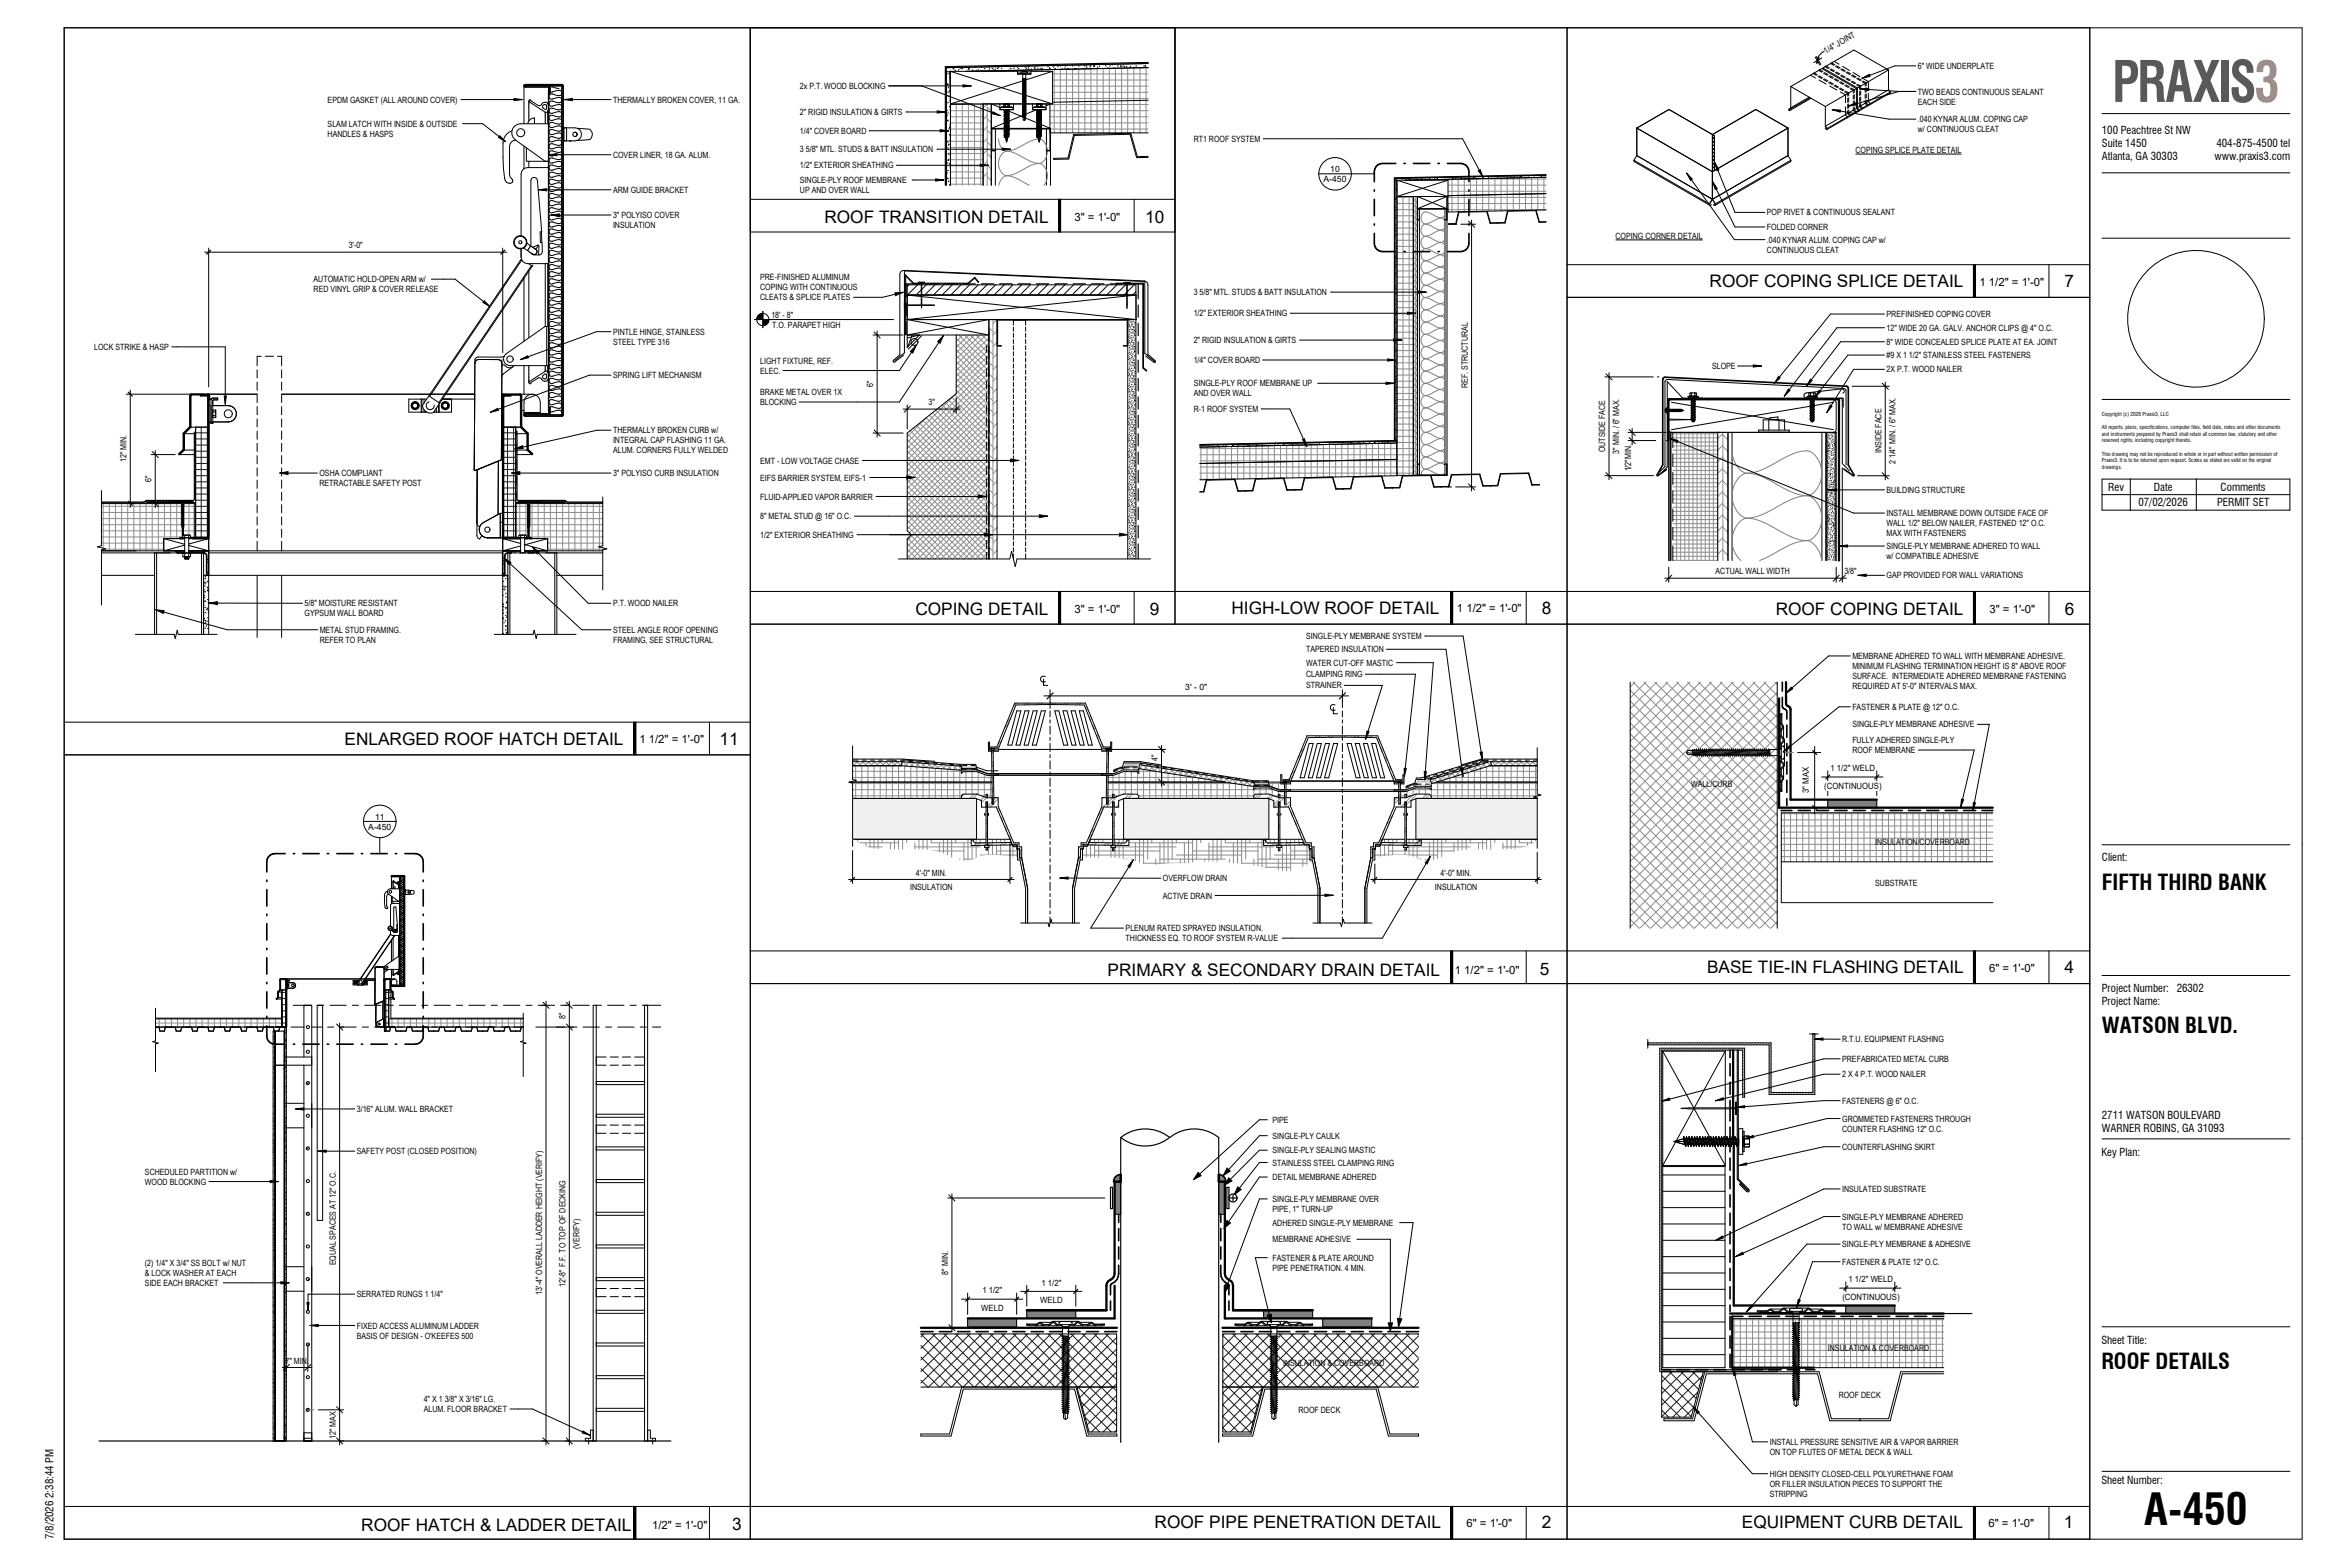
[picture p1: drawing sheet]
<svg xmlns="http://www.w3.org/2000/svg" width="914mm" height="610mm" viewBox="0 0 914 610" stroke-linecap="round" stroke-linejoin="round" font-family="sans-serif">
<defs><g id="words">
<text font-size="21.7" fill="#595955" x="821.8" y="39.6">PRAXIS3</text>
<text font-size="17" x="834.4" y="593.1">A-450</text>
<g font-size="8.5">
<text x="817.9" y="346.3">FIFTH THIRD BANK</text>
<text x="817.9" y="401.9">WATSON BLVD.</text>
<text x="817.7" y="532.6">ROOF DETAILS</text>
</g>
<g font-size="6.7">
<text x="320.8" y="86.8">ROOF TRANSITION DETAIL</text>
<text x="445.6" y="86.7">10</text>
<text x="665.2" y="111.8">ROOF COPING SPLICE DETAIL</text>
<text x="803.3" y="111.8">7</text>
<text x="356.2" y="239.3">COPING DETAIL</text>
<text x="447.5" y="239.2">9</text>
<text x="479.2" y="238.8">HIGH-LOW ROOF DETAIL</text>
<text x="600" y="238.7">8</text>
<text x="690.9" y="239.3">ROOF COPING DETAIL</text>
<text x="803.5" y="239.2">6</text>
<text x="134.1" y="289.7">ENLARGED ROOF HATCH DETAIL</text>
<text x="280" y="289.7">11</text>
<text x="431" y="379.5">PRIMARY &amp; SECONDARY DRAIN DETAIL</text>
<text x="599.2" y="379.4">5</text>
<text x="664.2" y="378.7">BASE TIE-IN FLASHING DETAIL</text>
<text x="803.3" y="378.6">4</text>
<text x="140.6" y="595.4">ROOF HATCH &amp; LADDER DETAIL</text>
<text x="284.9" y="595.3">3</text>
<text x="449.3" y="594.6">ROOF PIPE PENETRATION DETAIL</text>
<text x="600" y="594.6">2</text>
<text x="677.8" y="594.6">EQUIPMENT CURB DETAIL</text>
<text x="803.1" y="594.6">1</text>
</g>
<g font-size="4.4">
<text x="418.1" y="86.1">3&quot; = 1'-0&quot;</text>
<text x="770.2" y="111.1">1 1/2&quot; = 1'-0&quot;</text>
<text x="418.1" y="238.6">3&quot; = 1'-0&quot;</text>
<text x="566.9" y="238.1">1 1/2&quot; = 1'-0&quot;</text>
<text x="774.1" y="238.6">3&quot; = 1'-0&quot;</text>
<text x="248.8" y="289.1">1 1/2&quot; = 1'-0&quot;</text>
<text x="566.1" y="378.8">1 1/2&quot; = 1'-0&quot;</text>
<text x="773.9" y="378">6&quot; = 1'-0&quot;</text>
<text x="570.6" y="593.9">6&quot; = 1'-0&quot;</text>
<text x="773.7" y="593.9">6&quot; = 1'-0&quot;</text>
<text x="253.7" y="594.7">1/2&quot; = 1'-0&quot;</text>
</g>
<g font-size="4.2">
<text x="817.9" y="52.2">100 Peachtree St NW</text>
<text x="817.9" y="57.3">Suite 1450</text>
<text x="862.4" y="57.3">404-875-4500 tel</text>
<text x="817.9" y="62.4">Atlanta, GA 30303</text>
<text x="861.7" y="62.4">www.praxis3.com</text>
<text x="820.4" y="191">Rev</text>
<text x="838.1" y="191">Date</text>
<text x="864.1" y="191">Comments</text>
<text x="832.1" y="197">07/02/2026</text>
<text x="862.7" y="197">PERMIT SET</text>
<text x="817.9" y="335.1">Client:</text>
<text x="817.9" y="385.9">Project Number:</text>
<text x="847" y="385.9">26302</text>
<text x="817.9" y="391">Project Name:</text>
<text x="817.9" y="435.2">2711 WATSON BOULEVARD</text>
<text x="817.9" y="440.3">WARNER ROBINS, GA 31093</text>
<text x="817.7" y="449.6">Key Plan:</text>
<text x="817.7" y="522.7">Sheet Title:</text>
<text x="817.7" y="577.2">Sheet Number:</text>
<text x="20.8" y="598.9" transform="rotate(-90 20.8 598.9)">7/8/2026 2:38:44 PM</text>
</g>
<g font-size="3.4">
<text x="710.5" y="21" transform="rotate(-30 710.5 21)">1/4&quot; JOINT</text>
<text x="746.3" y="26.8">6&quot; WIDE UNDERPLATE</text>
<text x="311.3" y="34.6">2x P.T. WOOD BLOCKING</text>
<text x="127.5" y="39.9">EPDM GASKET (ALL AROUND COVER)</text>
<text x="238.5" y="39.9">THERMALLY BROKEN COVER, 11 GA.</text>
<text x="746.3" y="36.8">TWO BEADS CONTINUOUS SEALANT</text>
<text x="746.3" y="40.7">EACH SIDE</text>
<text x="311.3" y="44.8">2&quot; RIGID INSULATION &amp; GIRTS</text>
<text x="746.3" y="47.5">.040 KYNAR ALUM. COPING CAP</text>
<text x="127.5" y="49.3">SLAM LATCH WITH INSIDE &amp; OUTSIDE</text>
<text x="127.5" y="53.2">HANDLES &amp; HASPS</text>
<text x="311.3" y="52.1">1/4&quot; COVER BOARD</text>
<text x="746.3" y="51.4">w/ CONTINUOUS CLEAT</text>
<text x="311.3" y="59.2">3 5/8&quot; MTL. STUDS &amp; BATT INSULATION</text>
<text x="464.5" y="55.2">RT1 ROOF SYSTEM</text>
<text x="722" y="59.6">COPING SPLICE PLATE DETAIL</text>
<text x="238.5" y="61.4">COVER LINER, 18 GA. ALUM.</text>
<text x="311.3" y="65.5">1/2&quot; EXTERIOR SHEATHING</text>
<text x="311.3" y="71.2">SINGLE-PLY ROOF MEMBRANE</text>
<text x="515" y="70.9">A-450</text>
<text x="517.6" y="66.9">10</text>
<text x="238.5" y="75">ARM GUIDE BRACKET</text>
<text x="311.3" y="75.1">UP AND OVER WALL</text>
<text x="687.5" y="83.8">POP RIVET &amp; CONTINUOUS SEALANT</text>
<text x="238.5" y="84.8">3&quot; POLYISO COVER</text>
<text x="238.5" y="88.7">INSULATION</text>
<text x="687.5" y="89.5">FOLDED CORNER</text>
<text x="628.6" y="93">COPING CORNER DETAIL</text>
<text x="687.5" y="94.4">.040 KYNAR ALUM. COPING CAP w/</text>
<text x="135.7" y="96.6">3'-0&quot;</text>
<text x="687.5" y="98.3">CONTINUOUS CLEAT</text>
<text x="122" y="109.8">AUTOMATIC HOLD-OPEN ARM w/</text>
<text x="122" y="113.7">RED VINYL GRIP &amp; COVER RELEASE</text>
<text x="295.8" y="109">PRE-FINISHED ALUMINUM</text>
<text x="295.8" y="112.9">COPING WITH CONTINUOUS</text>
<text x="295.8" y="116.9">CLEATS &amp; SPLICE PLATES</text>
<text x="464.5" y="114.8">3 5/8&quot; MTL. STUDS &amp; BATT INSULATION</text>
<text x="300.2" y="123.8">18' - 8&quot;</text>
<text x="464.5" y="123.1">1/2&quot; EXTERIOR SHEATHING</text>
<text x="734.1" y="123.4">PREFINISHED COPING COVER</text>
<text x="238.5" y="130.2">PINTLE HINGE, STAINLESS</text>
<text x="300.5" y="127.4">T.O. PARAPET HIGH</text>
<text x="734.1" y="128.7">12&quot; WIDE 20 GA. GALV. ANCHOR CLIPS @ 4&quot; O.C.</text>
<text x="36.6" y="136.1">LOCK STRIKE &amp; HASP</text>
<text x="238.5" y="134.1">STEEL TYPE 316</text>
<text x="464.5" y="133.5">2&quot; RIGID INSULATION &amp; GIRTS</text>
<text x="734.1" y="134.1">8&quot; WIDE CONCEALED SPLICE PLATE AT EA. JOINT</text>
<text x="295.8" y="141.4">LIGHT FIXTURE, REF.</text>
<text x="464.5" y="141.2">1/4&quot; COVER BOARD</text>
<text x="666.2" y="143.6">SLOPE</text>
<text x="734.1" y="139.3">#9 X 1 1/2&quot; STAINLESS STEEL FASTENERS</text>
<text x="238.5" y="147.1">SPRING LIFT MECHANISM</text>
<text x="295.8" y="145.3">ELEC.</text>
<text x="734.1" y="144.9">2X P.T. WOOD NAILER</text>
<text x="295.8" y="153.7">BRAKE METAL OVER 1X</text>
<text x="339.8" y="150.6" transform="rotate(-90 339.8 150.6)">6&quot;</text>
<text x="464.5" y="150.3">SINGLE-PLY ROOF MEMBRANE UP</text>
<text x="464.5" y="154.2">AND OVER WALL</text>
<text x="571.1" y="151" transform="rotate(-90 571.1 151)">REF. STRUCTURAL</text>
<text x="295.8" y="157.6">BLOCKING</text>
<text x="361.3" y="157.7">3&quot;</text>
<text x="464.5" y="160.3">R-1 ROOF SYSTEM</text>
<text x="238.5" y="168.6">THERMALLY BROKEN CURB w/</text>
<text x="238.5" y="172.5">INTEGRAL CAP FLASHING 11 GA.</text>
<text x="49.2" y="179.9" transform="rotate(-90 49.2 179.9)">12&quot; MIN.</text>
<text x="238.5" y="176.4">ALUM. CORNERS FULLY WELDED</text>
<text x="624.6" y="175.9" transform="rotate(-90 624.6 175.9)">OUTSIDE FACE</text>
<text x="630.1" y="176.5" transform="rotate(-90 630.1 176.5)">3&quot; MIN. / 6&quot; MAX.</text>
<text x="732.1" y="176.3" transform="rotate(-90 732.1 176.3)">INSIDE FACE</text>
<text x="124.3" y="185.2">OSHA COMPLIANT</text>
<text x="238.5" y="185.2">3&quot; POLYISO CURB INSULATION</text>
<text x="295.8" y="180.3">EMT - LOW VOLTAGE CHASE</text>
<text x="634.7" y="183.4" transform="rotate(-90 634.7 183.4)">1/2&quot;MIN.</text>
<text x="737.5" y="180.6" transform="rotate(-90 737.5 180.6)">2 1/4&quot; MIN. / 6&quot; MAX.</text>
<text x="58.9" y="187.6" transform="rotate(-90 58.9 187.6)">6&quot;</text>
<text x="124.3" y="189.1">RETRACTABLE SAFETY POST</text>
<text x="295.8" y="186.9">EIFS BARRIER SYSTEM, EIFS-1</text>
<text x="734.1" y="191.8">BUILDING STRUCTURE</text>
<text x="295.8" y="194.3">FLUID-APPLIED VAPOR BARRIER</text>
<text x="295.8" y="202">8&quot; METAL STUD @ 16&quot; O.C.</text>
<text x="734.1" y="200.8">INSTALL MEMBRANE DOWN OUTSIDE FACE OF</text>
<text x="295.8" y="209.2">1/2&quot; EXTERIOR SHEATHING</text>
<text x="734.1" y="204.7">WALL 1/2&quot; BELOW NAILER, FASTENED 12&quot; O.C.</text>
<text x="734.1" y="208.6">MAX WITH FASTENERS</text>
<text x="734.1" y="213.6">SINGLE-PLY MEMBRANE ADHERED TO WALL</text>
<text x="734.1" y="217.5">w/ COMPATIBLE ADHESIVE</text>
<text x="667.5" y="223.4">ACTUAL WALL WIDTH</text>
<text x="717.6" y="223.4">3/8&quot;</text>
<text x="734.1" y="225">GAP PROVIDED FOR WALL VARIATIONS</text>
<text x="118.5" y="235.9">5/8&quot; MOISTURE RESISTANT</text>
<text x="118.5" y="239.8">GYPSUM WALL BOARD</text>
<text x="238.5" y="235.9">P.T. WOOD NAILER</text>
<text x="124.4" y="246.2">METAL STUD FRAMING.</text>
<text x="124.4" y="250.1">REFER TO PLAN</text>
<text x="238.5" y="246.2">STEEL ANGLE ROOF OPENING</text>
<text x="238.5" y="250.1">FRAMING, SEE STRUCTURAL</text>
<text x="508.2" y="248.6">SINGLE-PLY MEMBRANE SYSTEM</text>
<text x="508.2" y="253.8">TAPERED INSULATION</text>
<text x="720.8" y="256.4">MEMBRANE ADHERED TO WALL WITH MEMBRANE ADHESIVE.</text>
<text x="508.2" y="263.5">CLAMPING RING</text>
<text x="508.2" y="259">WATER CUT-OFF MASTIC</text>
<text x="720.8" y="260.3">MINIMUM FLASHING TERMINATION HEIGHT IS 8&quot; ABOVE ROOF</text>
<text x="461.2" y="268.5">3' - 0&quot;</text>
<text x="508.2" y="267.8">STRAINER</text>
<text x="720.8" y="264.2">SURFACE. INTERMEDIATE ADHERED MEMBRANE FASTENING</text>
<text x="720.8" y="268.1">REQUIRED AT 5'-0&quot; INTERVALS MAX.</text>
<text x="720.8" y="276.2">FASTENER &amp; PLATE @ 12&quot; O.C.</text>
<text x="720.8" y="283">SINGLE-PLY MEMBRANE ADHESIVE</text>
<text x="720.8" y="289.1">FULLY ADHERED SINGLE-PLY</text>
<text x="720.8" y="293">ROOF MEMBRANE</text>
<text x="450.5" y="296.1" transform="rotate(-90 450.5 296.1)">4&quot;</text>
<text x="712.2" y="300.1">1 1/2&quot; WELD</text>
<text x="658" y="306.2">WALL/CURB</text>
<text x="703.9" y="308.5" transform="rotate(-90 703.9 308.5)">3&quot; MAX</text>
<text x="709.8" y="307">(CONTINUOUS)</text>
<text x="143.3" y="322.8">A-450</text>
<text x="145.9" y="318.8">11</text>
<text x="729.7" y="328.6">INSULATION/COVERBOARD</text>
<text x="356.4" y="340.6">4'-0&quot; MIN.</text>
<text x="560.5" y="340.6">4'-0&quot; MIN.</text>
<text x="354.2" y="346.1">INSULATION</text>
<text x="452.5" y="342.8">OVERFLOW DRAIN</text>
<text x="558.3" y="346.1">INSULATION</text>
<text x="729.7" y="344.5">SUBSTRATE</text>
<text x="452.5" y="349.5">ACTIVE DRAIN</text>
<text x="438" y="362.3">PLENUM RATED SPRAYED INSULATION.</text>
<text x="438" y="366.2">THICKNESS EQ. TO ROOF SYSTEM R-VALUE</text>
<text x="220" y="396.6" transform="rotate(-90 220 396.6)">8&quot;</text>
<text x="716.8" y="405.5">R.T.U. EQUIPMENT FLASHING</text>
<text x="716.8" y="413.1">PREFABRICATED METAL CURB</text>
<text x="716.8" y="419.1">2 X 4 P.T. WOOD NAILER</text>
<text x="716.8" y="429.4">FASTENERS @ 6&quot; O.C.</text>
<text x="138.8" y="432.6">3/16&quot; ALUM. WALL BRACKET</text>
<text x="495.2" y="436.8">PIPE</text>
<text x="716.8" y="436.3">GROMMETED FASTENERS THROUGH</text>
<text x="495.2" y="443">SINGLE-PLY CAULK</text>
<text x="716.8" y="440.2">COUNTER FLASHING 12&quot; O.C.</text>
<text x="138.8" y="449">SAFETY POST (CLOSED POSITION)</text>
<text x="495.2" y="448.6">SINGLE-PLY SEALING MASTIC</text>
<text x="716.8" y="447.3">COUNTERFLASHING SKIRT</text>
<text x="495.2" y="453.4">STAINLESS STEEL CLAMPING RING</text>
<text x="56.4" y="456.9">SCHEDULED PARTITION w/</text>
<text x="56.4" y="460.8">WOOD BLOCKING</text>
<text x="495.2" y="459.1">DETAIL MEMBRANE ADHERED</text>
<text x="495.2" y="467.6">SINGLE-PLY MEMBRANE OVER</text>
<text x="716.8" y="463.7">INSULATED SUBSTRATE</text>
<text x="495.2" y="471.5">PIPE, 1&quot; TURN-UP</text>
<text x="495.2" y="476.8">ADHERED SINGLE-PLY MEMBRANE</text>
<text x="716.8" y="474.5">SINGLE-PLY MEMBRANE ADHERED</text>
<text x="716.8" y="478.4">TO WALL w/ MEMBRANE ADHESIVE</text>
<text x="225.5" y="485.9" transform="rotate(-90 225.5 485.9)">(VERIFY)</text>
<text x="495.2" y="483.3">MEMBRANE ADHESIVE</text>
<text x="716.8" y="485.2">SINGLE-PLY MEMBRANE &amp; ADHESIVE</text>
<text x="495.2" y="490.5">FASTENER &amp; PLATE AROUND</text>
<text x="56.4" y="492.4">(2) 1/4&quot; X 3/4&quot; SS BOLT w/ NUT</text>
<text x="56.4" y="496.3">&amp; LOCK WASHER AT EACH</text>
<text x="130.7" y="492.3" transform="rotate(-90 130.7 492.3)">EQUAL SPACES AT 12&quot; O.C.</text>
<text x="368.9" y="495.8" transform="rotate(-90 368.9 495.8)">8&quot; MIN.</text>
<text x="495.2" y="494.4">PIPE PENETRATION. 4 MIN.</text>
<text x="716.8" y="492">FASTENER &amp; PLATE 12&quot; O.C.</text>
<text x="56.4" y="500.2">SIDE EACH BRACKET</text>
<text x="211" y="503.7" transform="rotate(-90 211 503.7)">13'-4&quot; OVERALL LADDER HEIGHT (VERIFY)</text>
<text x="220" y="500.7" transform="rotate(-90 220 500.7)">12'-8&quot; F.F. TO TOP OF DECKING</text>
<text x="382.2" y="503.2">1 1/2&quot;</text>
<text x="405.2" y="500.2">1 1/2&quot;</text>
<text x="719.3" y="498.9">1 1/2&quot; WELD</text>
<text x="138.8" y="504.7">SERRATED RUNGS 1 1/4&quot;</text>
<text x="404.8" y="507.1">WELD</text>
<text x="716.9" y="505.8">(CONTINUOUS)</text>
<text x="381.8" y="510.1">WELD</text>
<text x="138.8" y="516.8">FIXED ACCESS ALUMINUM LADDER</text>
<text x="138.8" y="520.7">BASIS OF DESIGN - O'KEEFES 500</text>
<text x="711.2" y="525.5">INSULATION &amp; COVERBOARD</text>
<text x="111.1" y="530.5">7&quot; MIN.</text>
<text x="499.3" y="531.5">INSULATION &amp; COVERBOARD</text>
<text x="164.9" y="545.4">4&quot; X 1 3/8&quot; X 3/16&quot; LG.</text>
<text x="715.5" y="543.7">ROOF DECK</text>
<text x="164.9" y="549.3">ALUM. FLOOR BRACKET</text>
<text x="505.2" y="549.6">ROOF DECK</text>
<text x="130.7" y="559.9" transform="rotate(-90 130.7 559.9)">12&quot; MAX</text>
<text x="688.6" y="562.1">INSTALL PRESSURE SENSITIVE AIR &amp; VAPOR BARRIER</text>
<text x="688.6" y="566">ON TOP FLUTES OF METAL DECK &amp; WALL</text>
<text x="688.6" y="574.5">HIGH DENSITY CLOSED-CELL POLYURETHANE FOAM</text>
<text x="688.6" y="578.4">OR FILLER INSULATION PIECES TO SUPPORT THE</text>
<text x="688.6" y="582.3">STRIPPING</text>
</g>
<g font-size="2.1">
<text x="817.9" y="161.8">Copyright (c) 2026 Praxis3, LLC</text>
<text x="817.9" y="167">All reports, plans, specifications, computer files, field data, notes and other documents</text>
<text x="817.9" y="169.6">and instruments prepared by Praxis3 shall retain all common law, statutory and other</text>
<text x="817.9" y="172.1">reserved rights, including copyright thereto.</text>
<text x="817.9" y="177.3">This drawing may not be reproduced in whole or in part without written permission of</text>
<text x="817.9" y="179.9">Praxis3. It is to be returned upon request. Scales as stated are valid on the original</text>
<text x="817.9" y="182.5">drawings.</text>
</g>
</g></defs>
<path d="M71 196.3h.4v11.8l-.2 .2 .2 1.2h-.4z" fill="#000"/>
<g fill="#fff">
<path d="M26.9 190.9h12.6v21.4l-1.6 .4 3.2 .8-1.6 .4v21.5h-12.6z"/>
<path d="M52.7 246.8h15.1l.4 1.6 .8-3.2 .4 1.6h15.1v8.7h-31.8z"/>
<path d="M234.5 193.3h10.2v36.2h-10.2v-15.6l1.6-.4-3.2-.8 1.6-.4z"/>
<path d="M210.4 195h9.5v.2h-9.5z"/>
<path d="M200.8 195.5h20.2v-.2l-1.4-.6h-18zM205 195.1h1.3l-1.3 .2zM210.4 195h9.5v.2h-9.5z"/>
<path d="M205.3 195.5v.8h.6v-.8zM205 195.1l1.3 .1z"/>
</g>
<path d="M205.4 196.3h.4v13.2h-.4z" fill="#000"/>
<g fill="#fff">
<path d="M60.1 215.1h11.3l-.2 .2v1.2l1 .2-.3 .3 .3 .1-.3 .1 .3 .3h1.2l-.3-.1 .3-.1-.3-.3 .3-.1-.3-.1 1-.3v-1.2l-.2-.2h5.3v31.7h-9.8l-.4-1.6-.8 3.2-.4-1.6h-7.7z"/>
<path d="M79.2 223.8h2v23h-2z"/>
<path d="M202.2 209.1h2.4l-.4 .1v5.9h-1.6v-5.9z"/>
<path d="M201.9 208.2h2.8l.2 .9h-3z"/>
<path d="M71.2 215.2l2.8-.1 .1 1.4-2.7 .1z"/>
<path d="M71.5 209.1h2.3l-.4 .1v5.9h-1.5v-5.9z"/>
<path d="M71.2 208.2h2.8l.1 .9h-2.9z"/>
<path d="M71.9 216.8l1.5-.1-.3 .1 .3 .3-.3 .3 .3 .1-1.5-.1 .3-.1-.3-.1 .3-.3z"/>
<path d="M192.3 246.8h15.1l.4-1.6 .8 3.2 .4-1.6h15.1v8.7h-31.8z"/>
<path d="M197.6 215.1h19.1v31.7h-7.7l-.4 1.6-.8-3.2-.4 1.6h-9.8z"/>
<path d="M195.6 223.8h2v23h-2z"/>
<path d="M100.1 223.8v24.2h9.5v-24.2zM100.1 138.6v75.7h9.5v-75.7z"/>
<path d="M73.4 209.5v4.8h7.8v-4.8zM63.7 209.5v4.8h8.2v-4.8z"/>
<path d="M195.6 209.5v4.8h7v-4.8zM204.2 209.5v4.8h8.9v-4.8z"/>
<path d="M81.2 214.3v9.5h114.4v-9.5zM79.2 215.1v8.7h2l-.6-.2-.2-.6v-7l-.6-.8zM207.5 215.1h9.2v8.7h17.8v-9.5h-26.2l-.2 .6zM39.5 214.3v9.5h20.6l.1-8.7h9.1l-.6-.2-.2-.6zM196.8 215.4l-.4 .9v6.9l-.8 .6h2v-8.7z"/>
<path d="M195.6 214.3v9.5l.8-.6v-6.9l.4-.9 .8-.3h5v-.8zM204.2 214.3v.8h3.5l.6-.8z"/>
<path d="M73.4 214.3v.8h5.8l.9 .3 .3 .9v6.9l.8 .6v-9.5zM68.5 214.3l.6 .8h2.8v-.8z"/>
</g>
<g fill="none" stroke="#8c8c8c" stroke-width=".39">
<path d="M39.5 197h31.5M39.5 199.4h31.5M40.2 195.9v17.4M42.5 195.9v18.4M44.9 195.9v18.4M47.3 195.9v18.4M49.7 195.9v18.4M52.1 195.9v18.4M54.5 195.9v18.4M56.8 195.9v18.4M59.2 195.9v18.4M61.6 195.9v18.4"/>
<path d="M64 195.9v13.6M66.4 195.9v13.6M68.8 195.9v13.6M71.4 197h4.2M71.4 199.4h4.2M73.5 195.9v12.2M200.7 197h4.7M200.7 199.4h4.7M202.2 195.9v12.2M204.6 195.9v12.3M205.8 197h28.7M205.8 199.4h28.7"/>
<path d="M207 195.9v13.6M209.4 195.9v13.6M211.8 195.9v13.6M214.2 195.9v18.4M216.5 195.9v18.4M218.9 195.9v18.4M221.3 195.9v18.4M223.7 195.9v18.4M226.1 195.9v18.4M228.5 195.9v18.4M230.8 195.9v18.4M233.2 195.9v16.7"/>
<path d="M39.5 201.7h31.5M39.5 204.1h31.5M39.5 206.5h31.5M39.5 208.9h31.5M39.5 211.3h24.2M40.2 213.7v.6M40.4 213.7h23.3M71.4 201.7h4.2M71.4 204.1h4.2M71.4 206.5h4.2M74.1 208.9h1.5M200.7 201.7h4.7"/>
<path d="M200.7 204.1h4.7M200.7 206.5h4.7M200.7 208.9h1.2M202.2 209.2v.3M204.6 209.1v.4M204.9 208.9h.5M205.8 201.7h28.7M205.8 204.1h28.7M205.8 206.5h28.7M205.8 208.9h28.7M213.1 211.3h21.4M213.1 213.7h22.4"/>
<path d="M233.2 212.8v1.5M235.6 213.4v.2"/>
</g>
<g fill="none" stroke="#191919" stroke-width=".39">
<path d="M76.1 168.4h4.8M76.1 170.8h4.8M76.1 173.1h4.8M76.1 175.5h4.8M76.1 177.9h4.8M78.3 166.2v43M80.7 166.2v43M195.9 168.4h4.8M195.9 170.8h4.8M195.9 173.1h4.8M195.9 175.5h4.8M195.9 177.9h4.8"/>
<path d="M197.5 166.2v43M199.9 166.2v43M57 195l-.1 .1M57.7 195l.2 .2M58.1 195l-.2 .2M58.8 195l.3 .2M59.2 195l-.2 .2M60 195l.2 .2M60.3 195l-.2 .2M61.1 195l.2 .2M61.4 195l-.2 .2M62.2 195l.2 .2"/>
<path d="M62.6 195l-.3 .2M63.3 195l.2 .2M63.7 195l-.2 .2M64.4 195l.3 .2M64.8 195l-.2 .2M65.6 195l.1 .2 .2-.2M76.1 180.3h4.8M76.1 182.7h4.8M76.1 185.1h4.8M76.1 187.4h4.8M76.1 189.8h4.8M76.1 192.2h4.8"/>
<path d="M76.1 194.6h4.8M76.1 197h4.8M76.1 199.4h4.8M195.9 180.3h4.8M195.9 182.7h4.8M195.9 185.1h4.8M195.9 187.4h4.8M195.9 189.8h4.8M195.9 192.2h4.8M195.9 194.6h4.8M195.9 197h4.8M195.9 199.4h4.8"/>
<path d="M210.5 195l.2 .2 .2-.2M211.6 195l.3 .2M212 195l-.2 .2M212.8 195l.2 .2M213.1 195l-.2 .2M213.9 195l.2 .2M214.3 195l-.3 .2M215 195l.2 .2M215.4 195l-.2 .2M216.1 195l.3 .2M216.5 195l-.2 .2M217.3 195l.2 .2"/>
<path d="M217.6 195l-.2 .2M218.4 195l.2 .2M218.8 195l-.3 .2M219.5 195l.2 .2M219.9 195l-.2 .2M68.9 214.3l-.3 .3M70.1 214.3l-.8 .8M73.9 214.3l-.5 .5M75.2 214.3l-.8 .8M76.1 201.7h4.8M76.1 204.1h4.8M76.1 206.5h4.8"/>
<path d="M76.1 208.9h4.8M79 214.3l-.8 .8M80.2 214.3l-.8 .8M81.2 217.1l-.8 .8M81.2 218.3l-.8 .8M195.9 201.7h4.8M195.9 204.1h4.8M195.9 206.5h4.8M195.9 208.9h4.8M196 214.3l-.4 .3M196.4 217.7l-.8 .8M196.4 218.9l-.8 .8"/>
<path d="M199.8 214.3l-.8 .8M201 214.3l-.8 .8M204.8 214.3l-.6 .7M206 214.3l-.8 .8M81.2 222.1l-.8 .8M81.2 223.4l-.4 .3M196.4 222.7l-.8 .8"/>
</g>
<g fill="none" stroke="#000" stroke-width=".39">
<path d="M203.9 33.4v14.7M205.8 39.4v7.6M213.6 33.9v125.6h-.2v-124.2h.2M213.6 36.4h.4M217.5 34.5l-3.1-.7-.6 .3-.2 .7 .2 .6 .6 .4h.7a2.88 2.88 0 0 1 3.4-.3 1.06 1.06 0 0 1 0 1.2 1.06 1.06 0 0 1-1 .5l-3.1-.7-.6 .4-.2 .7 .2 .6 .6 .4 .7-.1a2.89 2.89 0 0 1 3.4-.2 1.06 1.06 0 0 1 0 1.2 1.06 1.06 0 0 1-1 .5l-3.1-.7-.6 .4-.2 .6 .2 .7 .6 .3h.7a2.89 2.89 0 0 1 3.4-.2 1.06 1.06 0 0 1 0 1.1 1.06 1.06 0 0 1-1 .6M199.2 50.9a5.1 5.1 0 0 0-3.5 4.8 56 56 0 0 0 .9 14.6 1.56 1.56 0 0 0 1.5 1.1 1.56 1.56 0 0 0 1.4-1l-1-1.5-.2-.9v-11a2.54 2.54 0 0 1 2.3-2.5M200.6 54.5l11.5 8.2M203.9 56.8v8.8M204.8 57.5l.1 5.2h8.5M205.4 48.1a2.32 2.32 0 0 1 2.6-2.2v2.2M211.2 41l.6-.3 .7 .1v1.8h-.4l-.8-.5-.2-.6zM212.2 43.7v4.4"/>
<path d="M213.1 40.4l-.2-.4a1.87 1.87 0 0 0-2.5 1h-1l-2.7-1.6-.2-.6-.7 .4 .1 .4 6.3 4.1M213.1 43.1l-.1 .4-.8 .2M213.1 43.2v4.9M213.1 43h.3M213.1 40.5h.3M213.4 48.1h-10.8a3.5 3.5 0 0 0-3.3 2.5 3.5 3.5 0 0 0 1.3 3.9M217.5 42.8l-3.1-.7-.6 .3-.2 .7 .2 .6 .6 .4h.7a2.9 2.9 0 0 1 3.3-.3 1.06 1.06 0 0 1 .1 1.2 1.06 1.06 0 0 1-1 .5l-3.1-.7-.6 .4-.2 .7 .2 .6 .6 .4 .7-.1a2.9 2.9 0 0 1 3.3-.2 1.06 1.06 0 0 1 .1 1.1 1.06 1.06 0 0 1-1 .6l-3.1-.7-.6 .4-.2 .6 .2 .7 .6 .3h.7a2.91 2.91 0 0 1 3.3-.2 1.06 1.06 0 0 1 .1 1.1 1.06 1.06 0 0 1-1 .6l-3.1-.7-.6 .3-.2 .7 .2 .6 .6 .4 .7-.1a2.91 2.91 0 0 1 3.3-.2 1.07 1.07 0 0 1 .1 1.2 1.07 1.07 0 0 1-1 .5l-3.1-.7-.6 .4-.2 .6 .2 .7 .6 .4 .7-.1a2.92 2.92 0 0 1 3.3-.2 1.06 1.06 0 0 1 .1 1.1 1.06 1.06 0 0 1-1 .6l-3.1-.7-.6 .4-.2 .6 .2 .7 .6 .3h.7a2.92 2.92 0 0 1 3.3-.2 1.06 1.06 0 0 1 .1 1.1 1.06 1.06 0 0 1-1 .5l-3.1-.6-.6 .3-.2 .7 .2 .6 .6 .4 .7-.1a2.93 2.93 0 0 1 3.3-.2 1.06 1.06 0 0 1 .1 1.2 1.06 1.06 0 0 1-1 .5M219.1 49.7h.4v5.1h-.4M219.6 49.7h4.1a2.54 2.54 0 0 1 2.6 2.6 2.54 2.54 0 0 1-2.6 2.5h-4.1M220.5 49.7v5.1M222.1 54.8h-.5M223.7 51.4l.8 .6-.3 1-.5 .1"/>
<path d="M224.7 49.9l3.1 .2a2.19 2.19 0 0 1 2.6 1.6 2.19 2.19 0 0 1-1.5 2.7l-4.5 .3M205.8 62.7v2.5M213.4 65.2h-8.1a2.54 2.54 0 0 0-2.5 2.5v24M217.5 62.1l-3.1-.7-.6 .4-.2 .6 .2 .7 .6 .4 .7-.1a2.93 2.93 0 0 1 3.3-.2 1.07 1.07 0 0 1 .1 1.1 1.07 1.07 0 0 1-1 .6l-3.1-.7-.6 .4-.2 .6 .2 .7 .6 .3h.7a2.94 2.94 0 0 1 3.3-.3 1.07 1.07 0 0 1 .1 1.2 1.07 1.07 0 0 1-1 .5l-3.1-.7-.6 .4-.2 .7 .2 .6 .6 .4 .7-.1a2.94 2.94 0 0 1 3.3-.2 1.07 1.07 0 0 1 .1 1.2 1.07 1.07 0 0 1-1 .5l-3.1-.7-.6 .4-.2 .6 .2 .7 .6 .4 .7-.1a2.95 2.95 0 0 1 3.3-.2 1.07 1.07 0 0 1 .1 1.1 1.07 1.07 0 0 1-1 .6l-3.1-.7-.6 .4-.2 .6 .2 .7 .6 .3h.7a2.95 2.95 0 0 1 3.3-.3 1.06 1.06 0 0 1 .1 1.2 1.06 1.06 0 0 1-1 .5l-3.1-.7-.6 .4-.2 .7 .2 .6 .6 .4 .7-.1a2.96 2.96 0 0 1 3.3-.2 1.06 1.06 0 0 1 .1 1.2 1.06 1.06 0 0 1-1 .5l-3.1-.7-.6 .4-.2 .6 .2 .7 .6 .4 .7-.1a2.96 2.96 0 0 1 3.3-.2 1.06 1.06 0 0 1 .1 1.1 1.06 1.06 0 0 1-1 .6M202.8 96.8v3.2a2.54 2.54 0 0 0 2.5 2.6h8.1M203.9 96.4l-.1 .1M205 94.7l-.1 .2M205 94.7l3.5 2.3 .4 .5v.7l-.4 .6-.6 .2-.7-.2-3.5-2.4M206.5 95.7l-1.2 1.8M206.6 95.7v-25.4a1.27 1.27 0 0 1 1.2-1.3 1.27 1.27 0 0 1 1.3 1.2l1.7 20h-.6l.1 4.1h.6l.1 3.6-.6 1.1-.6 .2h-2l-1.1-.7M208.2 96.8l.3 .1M208.5 96.9a1.18 1.18 0 0 1 .2 1.8 1.18 1.18 0 0 1-1.8-.1"/>
<path d="M209.5 95.4l-2.2 .8M209.5 95.4l.1 3.8M209.5 95.4l-1 1.5M210.7 90.2l.1 4.1M217.5 81.5l-3.1-.7-.6 .3-.2 .7 .2 .7 .6 .3h.7a2.97 2.97 0 0 1 3.3-.3 1.07 1.07 0 0 1 .1 1.2 1.07 1.07 0 0 1-1 .5l-3.1-.7-.6 .4-.2 .7 .2 .6 .6 .4 .7-.1a2.97 2.97 0 0 1 3.3-.2 1.07 1.07 0 0 1 .1 1.1 1.07 1.07 0 0 1-1 .6l-3.1-.7-.6 .4-.2 .6 .2 .7 .6 .4 .7-.1a2.98 2.98 0 0 1 3.3-.2 1.07 1.07 0 0 1 .1 1.1 1.07 1.07 0 0 1-1 .6l-3.1-.7-.6 .3-.2 .7 .2 .6 .6 .4h.7a2.98 2.98 0 0 1 3.3-.3 1.07 1.07 0 0 1 .1 1.2 1.07 1.07 0 0 1-1 .5l-3.1-.7-.6 .4-.2 .7 .2 .6 .6 .4 .7-.1a2.99 2.99 0 0 1 3.3-.2 1.06 1.06 0 0 1 .1 1.1 1.06 1.06 0 0 1-1 .6l-3.1-.7-.6 .4-.2 .6 .2 .7 .6 .4 .7-.1a2.99 2.99 0 0 1 3.3-.3 1.06 1.06 0 0 1 .1 1.2 1.06 1.06 0 0 1-1 .5l-3.1-.6-.6 .3-.2 .7 .2 .6 .6 .4h.7a3 3 0 0 1 3.3-.3 1.06 1.06 0 0 1 .1 1.2 1.06 1.06 0 0 1-1 .5l-3.1-.7-.6 .4-.2 .7 .2 .6 .6 .4 .7-.1a3 3 0 0 1 3.3-.2 1.06 1.06 0 0 1 .1 1.1 1.06 1.06 0 0 1-1 .6l-3.1-.7-.6 .4-.2 .6 .2 .7 .6 .3h.7a3 3 0 0 1 3.3-.3 1.06 1.06 0 0 1 .1 1.2 1.06 1.06 0 0 1-1 .5l-3.1-.6-.6 .3-.2 .7 .2 .6 .6 .4h.7a3 3 0 0 1 3.3-.3 1.06 1.06 0 0 1 .1 1.2 1.06 1.06 0 0 1-1 .5l-3.1-.7-.6 .4-.2 .7 .2 .6 .6 .4 3.1-.7M202.8 100.9l-38.4 56.8a3.2 3.2 0 0 0 4.2 2.8l38.8-57.4M203 101.2l-35.8 53 3.9 2.7M203.9 108.3v24.5M205.7 102.6l1.4 .9M205.8 105.5v25.8M206.8 103.3l-36 53.3M212.2 102.6v24.4"/>
<path d="M213.1 102.6v24.4M217.5 109.8l.7 .1 .4 .6v.7l-.4 .5-.7 .2-3.1-.7-.6 .4-.2 .6 .2 .7 .6 .3 3.1-.7 .7 .2 .4 .5v.7l-.4 .6-.7 .1M217.5 114.7l-3.1-.7-.6 .3-.2 .7 .2 .6 .6 .4 3.1-.7 .7 .2 .4 .5v.7l-.4 .5-.7 .2-3.1-.7-.6 .4-.2 .6 .2 .7 .6 .4 3.1-.7 .7 .1 .4 .6v.7l-.4 .5-.7 .2-3.1-.7-.6 .4-.2 .6 .2 .7 .6 .3 3.1-.7 .7 .2 .4 .5v.7l-.4 .6-.7 .1-3.1-.7-.6 .4-.2 .7 .2 .6 .6 .4 3.1-.7 .7 .2 .4 .5v.7l-.4 .5-.7 .2-3.1-.7-.6 .4-.2 .6 .2 .7 .6 .4 3.1-.7 .7 .1 .4 .6v.7l-.4 .5-.7 .2-3.1-.7-.6 .4-.2 .6 .2 .7 .6 .3 3.1-.7M101.6 138.6h-1.5v3.7M103.2 138.6h3.2M108 138.6h1.6v3.7M186.3 139.8l7.5 .1M193.8 139.9l1.1 .4 .4 1.1-.2-.7-.6-.6zM195.3 139.9l-.2 38.8M196.2 138.6l-1.3 .3h-8.8l-.7 .2-.6 .7-.3 43M212.7 127v15.2M213.4 127h-1.3l-15.1 10.6a2.54 2.54 0 0 0-1 2.9 2.54 2.54 0 0 0 2.4 1.7h15"/>
<path d="M217.5 129.1l.7 .2 .4 .5v.7l-.4 .6-.7 .1-3.1-.7-.6 .4-.2 .7 .2 .6 .6 .4 3.1-.7 .7 .2 .4 .5v.7l-.4 .5-.7 .2M217.5 134l-3.1-.7-.6 .4-.2 .6 .2 .7 .6 .4 3.1-.7 .7 .1 .4 .6v.7l-.4 .5-.7 .2-3.1-.7-.6 .4-.2 .6 .2 .7 .6 .3 3.1-.7 .7 .2 .4 .5v.7l-.4 .6-.7 .1-3.1-.7-.6 .4-.2 .7 .2 .6 .6 .4 3.1-.7 .7 .1 .4 .6v.7l-.4 .5-.7 .2-3.1-.7-.6 .4-.2 .6 .2 .7 .6 .4 3.1-.7M218.7 127.3v15.3M74.5 153.7h6.4M80.6 154l.3 .3M81.2 157.8h.9M82.8 154.9l-.6 .4h-1M82.8 154.9l-.5 .2-.2 .5v9.2h.7v-8.9M82.8 154.9h1.9v.7h-1.6M82.8 157.8h6M82.8 159.5h1M83.1 155.6l-.3 .3"/>
<path d="M83.8 159.5v.7M83.8 159.5v2.9M88.8 157.8a3.2 3.2 0 0 1 3.2 3.2 3.2 3.2 0 0 1-3.2 3.1M100.1 153.4h-19.2l.6 .4v1.5M100.1 143.9v3.1M100.1 148.6v3.2M100.1 153.4v3.2M100.1 158.2v3.2M109.6 153.4h75.1M109.6 143.9v3.1M109.6 148.6v3.2M109.6 153.4v3.2"/>
<path d="M109.6 158.2v3.2M160.3 158.6l1.2 .6M161.5 156.4l-1.2 .6M161.6 156.4l1.2 .7M161.6 156.3l1.2 .7 .1 1.5-1.4 .8-1.3-.8v-1.5l1.2-.7M161.6 156.3h-.2M162.7 158.6l-1.1 .6M162.8 157.1v1.4M163.9 155.3v5M164.1 155.3v5M165 155.3v1.6M165 159.5v.8"/>
<path d="M166 155.3h-6.9v5h7M167 156.3a1.58 1.58 0 0 0-1.2 1.8 1.58 1.58 0 0 0 1.8 1.3 1.58 1.58 0 0 0 1.4-1.8M169.8 158.7v1.6M170.6 157.5v2.8M170.9 157.1v3.2M172 157l1.2-.7 1.3 .7 .1 1.6-1.4 .7-1.2-.7zM172 157.1v1.4M172.1 155.3h12.6M173.2 156.4l-1.2 .6M174.5 158.6l-1.2 .6-1.3-.6M174.5 157.1v1.4M175.7 155.3v5h-6.9"/>
<path d="M185.2 140.3l1.1-.5-.8 .2-.5 .6-.2 .8zM195.2 153.4h.7M196.5 142.2a2.22 2.22 0 0 0 3.5 0M196.5 142.2l-.5-.3-.5 .1-.2 .5M199.6 142.7l-3.8 2.8-.5 1M202.3 153.4l5.6 .1M202.9 159.7h1M203.9 142.2v11.2M205.8 142.2v6.5M207.9 153.5a3.2 3.2 0 0 1 2.3 3v4.5M207.9 153.5a3.2 3.2 0 0 0-4 3v4.9M211.3 146l.8-.5h.4v1.8a.99 .99 0 0 1-1.4-.7z"/>
<path d="M212.2 142.3v2.1M213.1 142.2v2.8l-.1-.4-.8-.2-6.3 4.1-.1 .4 .7 .4 .2-.6 2.7-1.6a1.28 1.28 0 0 1 1.7 1l1.4 .2 .4-.2 .2-.4M213.1 147.6h.3M213.1 145.1h.3M217.5 142.9l.7 .2 .4 .6v.6l-.4 .6-.7 .2-3.1-.7-.6 .3-.2 .7 .2 .7 .6 .3 3.1-.7 .7 .2 .4 .5v.7l-.4 .6-.7 .1-3.1-.7-.6 .4-.2 .7 .2 .6 .6 .4 3.1-.7 .7 .1 .4 .6v.7l-.4 .5-.7 .2-3.1-.7-.6 .4-.2 .6 .2 .7 .6 .4 3.1-.8 .7 .2 .4 .5v.7l-.4 .6-.7 .1M217.5 153.4l-3.1-.7-.6 .3-.2 .7 .2 .6 .6 .4 3.1-.7 .7 .2 .4 .5v.7l-.4 .5-.7 .2-3.1-.7-.6 .4-.2 .7 .2 .6 .6 .4 3.1-.7 .7 .1 .4 .6v.7l-.4 .5-.7 .2-3.1-.7-.6 .4-.2 .6 .2 .7 .6 .4 3.1-.7 .6 .1 .5 .5v.7l-.3 .5M69.6 176.6l.2 .2h6.3M71.7 175.1h4.4M71.7 168.7h4.4M74.2 166.2h6.7v43h-4.8v-43M75.9 168.1v4.8M75.9 176v3.2"/>
<path d="M82.1 164.1h-.9v50.2l-7.8-2.1M82.8 164.1h6M82.8 162.4h1M82.8 161.7h1M82.8 160.2h1M83.8 160.2v1.5M83.8 161.7v.7M100.1 162.9v3.2M100.1 167.7v3.2M100.1 172.5v3.2M100.1 177.2v3.2M109.6 162.9v3.2"/>
<path d="M109.6 167.7v3.2M109.6 172.5v3.2M109.6 177.2v3.2M165.5 160v.3M169.3 160.1v.2M193.9 179.4l-.1 20.8M194.9 179l-10 4M194.9 179l-.3 .1M195.1 178.7l-.2 .3M195.9 166.2h6.7l-.1-12.5h-3.7v.3h-2.6l-.3 .3v54.9h4.8M200.7 166.2v43.3M200.7 175.1h4.4"/>
<path d="M200.7 168.7h4.4M200.9 167.7v1.8M200.9 172.7v3.1M200.9 179v3.2M203.9 160.5h6.3M207.3 176.6l-.2 .2h-6.4M39.5 195.9h31.4M39.5 195.6h16.8M39.5 190.9v21.4l-1.6 .4 3.2 .8-1.6 .4v21.5M56.9 195h9.5M66.4 195.1l2.5-.2 6.3 .2M68.5 195.3a1.6 1.6 0 0 1 2 0"/>
<path d="M68.5 195.4a1.55 1.55 0 0 1 1.9 0h.1M68.5 195.3h-.5l.5 .1M70.4 195.3h.1M70.5 195.3h1.3M70.5 195.3h.3l-.3 .1M70.5 195.4h.3M70.5 195.1l.1 .2M70.5 195.1h1.3M70.8 195.4l.1 .9h.6l.1-.9M70.8 196.3l.7 .1zM70.8 196.7l.7 .1zM70.8 196.9l.7 .1z"/>
<path d="M70.8 197.1l.7 .1zM70.8 197.3l.7 .1zM70.8 197.5l.7 .1zM70.8 197.8h.7zM70.8 198l.7 .1zM70.8 198.2l.7 .1zM70.8 198.4l.7 .1zM70.8 198.6l.7 .1zM70.8 198.8l.7 .1zM70.8 199l.7 .1zM70.8 199.2l.7 .1zM70.8 199.4l.7 .1z"/>
<path d="M70.8 199.6l.7 .1zM70.8 199.8l.7 .1zM70.8 200l.7 .1zM70.9 195.5h.6v.8h-.6zM70.9 196.4l.5 .2M71 196.3v13.2M71.4 196.3v11.9M71.4 196.5l.1 .1-.6-.1M71.5 195.9h4.1v13.6M71.5 196.3l-.1 .1M71.5 195.4h.3M71.8 195.1l-.1 .2"/>
<path d="M71.8 195.4h.1a1.63 1.63 0 0 1 1.9 0M71.8 195.3h-.2l.2 .1M71.8 195.3a1.6 1.6 0 0 1 2 0M71.9 195.3h-.1M73.8 195.3h.5l-.5 .1M75.9 182.4v3.2M75.9 188.8v4.7M100.1 182v3.2M100.1 186.8v3.2M100.1 191.5v3.2M100.1 196.3v3.2M109.6 182v3.2"/>
<path d="M109.6 186.8v3.2M109.6 191.5v3.2M109.6 196.3v3.2M184.5 182.8l.4 .2M194.7 199.7h.9v3.5h-.9M194.7 199.7v9.5M194.7 199.7l-6.6 3.6M200.7 195.9h4.6M200.9 185.4v3.2M200.9 191.7v1.8M201.6 195.1l1.8-.2 7 .2M203 195.3a1.6 1.6 0 0 1 1.9 0"/>
<path d="M203 195.4a1.55 1.55 0 0 1 1.9 0h.1M203 195.3h-.5l.5 .1M204.9 195.3h.1M204.9 195.3h1.4M205 195.3h.2l-.2 .1M205 195.4l.3 .1v.8h.6v-.8l.4-.1M205 195.1v.2M205 195.1h1.3M205.3 196.4l.7-.1zM205.3 196.8l.7-.1zM205.3 197l.7-.1zM205.3 197.2l.7-.1z"/>
<path d="M205.3 197.4l.7-.1zM205.3 197.6l.7-.1zM205.3 197.8h.7zM205.3 198.1l.7-.1zM205.3 198.3l.7-.1zM205.3 198.5l.7-.1zM205.3 198.7l.7-.1zM205.3 198.9l.7-.1zM205.3 199.1l.7-.1zM205.3 199.3l.7-.1zM205.3 199.5l.7-.1zM205.3 199.7l.7-.1z"/>
<path d="M205.3 199.9l.7-.1zM205.3 195.5h.6v.8h-.6zM205.3 196.3l.1 .1M205.4 196.5l-.1 .1 .6-.1M205.4 196.3v13.2M205.8 196.3v13.2M205.9 196.4l-.5 .2M205.9 195.9h28.6M206.3 195.1l-.1 .2M206.3 195.4h.1a1.63 1.63 0 0 1 1.9 0M206.3 195.3h-.3l.3 .1M206.3 195.3a1.6 1.6 0 0 1 2 0"/>
<path d="M206.4 195.3h-.1M208.3 195.3h.5l-.5 .1M210.4 195h9.5M220.5 195.6h14M234.5 193.3v19l-1.6 .4 3.2 .8-1.6 .4v15.6M39.5 214.3h32.4M39.5 215.1h39.7v31.7M60.1 215.1v31.7M60.9 215.1v31.7M63.7 209.5h8.2M63.7 209.5v4.8l8.2-2.2M63.7 209.5l8.2 2.2"/>
<path d="M70.8 200.2l.7 .1zM70.8 200.4l.7 .1zM70.8 200.6l.7 .1zM70.8 200.8l.7 .1zM70.8 201l.7 .1zM70.8 201.2l.7 .1zM70.8 201.4l.7 .1zM70.8 201.6l.7 .1zM70.8 201.8l.7 .1zM70.8 202l.7 .1zM70.8 202.2l.7 .1zM70.8 202.4l.7 .1z"/>
<path d="M70.8 202.6l.7 .1zM70.8 202.8l.7 .1zM70.8 203l.7 .1zM70.8 203.2l.7 .1zM70.8 203.4l.7 .1zM70.8 203.6l.7 .1zM70.8 203.8l.7 .1zM70.8 204l.7 .1zM70.8 204.2l.7 .1zM70.8 204.4l.7 .1zM70.8 204.6l.7 .1zM70.9 204.6l.5 .2"/>
<path d="M70.9 204.8l.5 .2M71.1 205l.1 .6M71.4 209.1v.4M71.4 204.9l-.5 .1 .3 .6 .2-.5M71.4 204.7v.2l-.5-.2M71.5 209.1l3.1 .1M71.5 208.1h2.3M71.5 216.7h2.3M71.9 216.8h1.2M71.9 216.8l.3 .1M71.9 217l.3 .1M71.9 217.2l.3 .1"/>
<path d="M71.9 217.4l1.5 .1M71.9 216.8l1.5 .1M71.9 217l1.5 .1M71.9 217.2l1.5 .1M71.9 215.3h-.7v1.2h.7M71.9 216.5l.7 .2 .8-.2M71.9 215.3l.7-.2 .8 .2M71.9 208.3v6.8M71.9 215.3v1.2M72.2 216.9l-.3 .1M72.2 217.1l-.3 .1M72.2 217.3l-.3 .1"/>
<path d="M72.2 216.9l.9 .1M72.2 217.1l.9 .1M72.2 217.3l.9 .1M73.1 217.2l.3 .1M73.1 217.4l.3 .1M73.1 217l.3 .1M73.1 216.8l.3 .1M73.4 208.3h.7v.8h-2.9v-.8h.7M73.4 208.3l-.8-.2-.7 .2M73.4 215.3h.7v1.2h-.7M73.4 208.3v6.8M73.4 215.3v1.2"/>
<path d="M73.4 214.3h129.2M73.4 209.5h7.8l-7.8 2.1M73.4 217.3l-.3 .1M73.4 217.1l-.3 .1M73.4 216.9l-.3 .1M73.4 216.7l-.3 .1M73.5 209.2l.7 .2M73.8 209.1v.1M74.2 209.4l.4-.2 .3 .3M74.2 209.4v.1M78.4 215.1v31.7M81.2 215.1h114.4"/>
<path d="M100.1 201.1v3.2M100.1 205.8v3.2M100.1 210.6v3.7M109.6 201.1v3.2M109.6 205.8v3.2M109.6 210.6v3.7M185.6 203.5l.1-20.8-.1 25.9 .4 .7 .7 .4 .9-1.3 2 .8M185.6 203.5l.5 1.1 .6 .3M185.6 203.5v.2M186.5 206a3.2 3.2 0 0 0 3.1 3.2M188.1 203.3l-1.4 1.4-.2 1.3M188.1 203.3l-.9 .7-.5 .9-.2 1.1"/>
<path d="M189.6 209.2h6v5.1l7-1.9M198.4 215.1v31.7M202.2 209.1h2.4M202.2 208.1h2.3M202.6 209.5h-7l7 1.9M202.6 209.2v5.9M202.6 208.3h-.7v.8h3v-.8h-.8M202.6 208.3l.8-.2 .7 .2M202.6 208.3v.8M203.3 215.1h.1M204.1 208.3v.8M204.2 214.3h30.3"/>
<path d="M204.2 209.5h8.9M204.2 209.2v5.9M205.3 200.1l.7-.1zM205.3 200.3l.7-.1zM205.3 200.5l.7-.1zM205.3 200.7l.7-.1zM205.3 200.9l.7-.1zM205.3 201.1l.7-.1zM205.3 201.3l.7-.1zM205.3 201.5l.7-.1zM205.3 201.7l.7-.1zM205.3 201.9l.7-.1z"/>
<path d="M205.3 202.1l.7-.1zM205.3 202.3l.7-.1zM205.3 202.5l.7-.1zM205.3 202.7l.7-.1zM205.3 202.9l.7-.1zM205.3 203.1l.7-.1zM205.3 203.3l.7-.1zM205.3 203.5l.7-.1zM205.3 203.7l.7-.1zM205.3 203.9l.7-.1zM205.3 204.1l.7-.1zM205.3 204.3l.7-.1z"/>
<path d="M205.3 204.5l.7-.1zM205.3 204.7l.7-.1zM205.4 204.9l.5 .1-.3 .6-.2-.5M205.4 204.7v.2l.5-.2M205.7 205l-.1 .6M205.9 204.6l-.5 .2M205.9 204.8l-.5 .2M213.1 209.5v4.8l-8.9-2.4M213.1 209.5l-8.9 2.5M215.9 215.1v31.7M216.7 215.1v31.7M234.5 215.1h-36.9v31.7"/>
<path d="M39.5 223.8h20.6M79.2 235.2l.2 .3M79.2 223.8h118.4M79.2 225h.1M79.3 229.2l.2 .3M79.4 231.5l.2 .3M79.6 233.8l.1 .3M79.6 226.4l-.2 .3M79.7 227.8l.1 .3M79.7 232.3l-.2 .3M79.7 225.1h.3M79.7 227.1h.3"/>
<path d="M79.7 230.2h.3M79.7 236.3h.3M79.7 238.3h.3M79.8 230.1l-.1 .3M79.9 224.2l.2 .3M80 226.5l.2 .2M80.1 233.7l-.2 .3M80.2 236.9l.2 .3M80.7 229.6l.1 .3M80.7 226.1h.3M80.7 229.2h.3M80.7 233.2h.3"/>
<path d="M80.7 237.3h.3M80.8 236.5l-.2 .3M80.8 228.3l-.1 .3M80.9 234.1l.2 .3M81 226l-.2 .3M81.2 237.9l-.2 .3M81.2 229.7l-.1 .3M81.2 223.8v23M100.1 223.8v24.2M109.6 223.8v24.2M195.6 231.4l.2 .3M195.6 223.8v23"/>
<path d="M195.6 226.1h.4M195.6 229.2h.4M195.6 237.3h.4M195.6 224.1h.4M195.6 235.3h.4M195.7 234.7l-.1 .3M195.9 235.9l.1 .3M196 238.4l-.2 .3M196.1 224l.1 .3M196.1 227.9l-.1 .3M196.3 228.6l.2 .3M196.5 229.3l-.2 .3"/>
<path d="M196.7 225.1h.3M196.7 236.3h.3M196.7 228.2h.3M196.7 232.2h.3M196.7 239.3h.3M196.9 230.7l-.2 .3M197 236.6l-.2 .3M197 239.9l.2 .3M197.1 234.4l-.1 .3M197.1 234l.2 .3M197.3 236.3l.1 .3M197.3 223.9l-.2 .3"/>
<path d="M197.4 238l-.2 .3M197.4 238.5l.2 .3M197.5 232.6l.1 .2M197.6 225.4l-.1 .2M216.7 223.8h17.8M52.7 246.8h15.1l.4 1.6 .8-3.2 .4 1.6h15.1M79.2 241.3l.1 .1M79.7 240.5l-.2 .3M79.7 241.4h.3M79.7 244.2l.2 .3M80 241.9l-.1 .3M80.4 243.3l-.2 .3"/>
<path d="M80.5 241.5l.1 .3M80.7 240.4h.3M80.7 244.4h.3M192.3 246.8h15.1l.4-1.6 .8 3.2 .4-1.6h15.1M195.6 240.4h.4M195.6 246.5h.4M195.8 240.7l-.1 .3M196.2 242.1l-.2 .3M196.7 243.4h.3M196.7 241.3l.1 .3M196.8 243.6l.2 .3M196.9 245.9l.2 .3"/>
<path d="M197 244.8l-.2 .3M197.3 246.2l-.1 .3"/>
<circle cx="202.6" cy="51.6" r="1.59"/>
<circle cx="223.7" cy="52.3" r=".87"/>
<circle cx="202.4" cy="94.2" r="2.55"/>
<circle cx="202.5" cy="94.3" r=".63"/>
<circle cx="202.5" cy="94.3" r="2.38"/>
<circle cx="198.4" cy="139.7" r="1.27"/>
<circle cx="161.5" cy="157.8" r="1.03"/>
<circle cx="161.5" cy="157.8" r="1.11"/>
<circle cx="161.5" cy="157.8" r="1.58"/>
<circle cx="161.5" cy="157.8" r="1.27"/>
<circle cx="173.2" cy="157.8" r="1.27"/>
<circle cx="173.2" cy="157.8" r="1.11"/>
<circle cx="173.2" cy="157.8" r="1.58"/>
<circle cx="88.8" cy="161" r="1.59"/>
<circle cx="189.6" cy="206" r="1.03"/>
</g>
<g fill="none" stroke="#000" stroke-width=".64">
<path d="M204.3 33.4h14.4v128h-14.4M213.6 36.4v-2.5h-9.3l-.4-.5 .4-.5h14.4l.4 .5v128l-.4 .5h-14.4l-.4-.5 .4-.4h9.3v-1.5M214 33.4v3M74.5 153.7l-.3 .3v12.2l-2.5 2.5v6.4l-1.9 1.7M78 153.7v.3h2.6M80.9 153.7l.3 .3v55.5h-6.3M80.9 154.3v54.9h-7.5M81.5 155.3v-1.3l-.6-.6-6.8 .1-.2 12.5-2.5 2.6v6.3l-1.8 1.7M195.6 155.3h-.3v-1.3l.6-.6 6.8 .1 .2 12.5 2.6 2.6v6.3l1.8 1.7M198.8 153.7h-2.9l-.3 .3v55.5h7M198.8 154h-2.6l-.3 .3v54.9M202.3 153.7l.3 .3v12.2l2.5 2.5v6.4l2 1.7"/>
<path d="M213.6 158.4h.4v3M71 209.2h-.9v.3h.9M71.4 209.2h.5M71.4 209.5h.5M71.9 214.3h-3.4l.6 .8h2.8M73.4 214.3h7.8v9.5l-.8-.6v-6.9l-.3-.9-.9-.3h-5.8M200.7 209.2h1.9M202.6 214.3h-7v9.5l.6-.2 .2-.6v-7l.9-.9h1.7M204.2 214.3h4.1l-.6 .8h-2.1M204.2 209.2h1.2M204.2 209.5h1.2M205.8 209.2h.9v.3h-.9"/>
</g>
<path d="M75.6 168.1l-.1 26.5-18.3 .1-1.4 .6M201.2 167.7v26.6l.4 .4M39.5 195.3h16.4M56.9 195.5h14M71.5 195.5h4.5M200.8 195.5h4.5M201.6 194.7h18l1.4 .6h13.5M205.9 195.5h14" fill="none" stroke="#000" stroke-width=".46"/>
<g fill="#fff">
<path d="M670.4 168.2h2v49.8h-2z"/>
<path d="M668.4 168.2h2v49.8h-2z"/>
<path d="M650.1 168.2h18.3v49.8h-17.5v-49.5h-.8z"/>
</g>
<path d="M649.3 168.2h.8v49.8h-.8z" fill="#787878"/>
<path d="M710.5 168.2h4v49.8h-4z" fill="#fff"/>
<g fill="none" stroke="#8c8c8c" stroke-width=".39">
<path d="M650.8 168.2v.3M650.9 168.7h17.5M650.9 170.3h17.5M650.9 171.9h17.5M650.9 173.5h17.5M650.9 175.1h17.5M650.9 176.7h17.5M650.9 178.3h17.5M650.9 179.9h17.5M652.4 168.2v49.8M654 168.2v49.8M655.6 168.2v49.8"/>
<path d="M657.2 168.2v49.8M658.7 168.2v49.8M660.3 168.2v49.8M661.9 168.2v49.8M663.5 168.2v49.8M665.1 168.2v49.8M666.7 168.2v49.8M668.3 168.2v49.8M650.9 181.5h17.5M650.9 183h17.5M650.9 184.6h17.5M650.9 186.2h17.5"/>
<path d="M650.9 187.8h17.5M650.9 189.4h17.5M650.9 191h17.5M650.9 192.6h17.5M650.9 194.2h17.5M650.9 195.8h17.5M650.9 197.3h17.5M650.9 198.9h17.5M650.9 200.5h17.5M650.9 202.1h17.5M650.9 203.7h17.5M650.9 205.3h17.5"/>
<path d="M650.9 206.9h17.5M650.9 208.5h17.5M650.9 210.1h17.5M650.9 211.6h17.5M650.9 213.2h17.5M650.9 214.8h17.5M650.9 216.4h17.5M650.9 218h17.5"/>
</g>
<g fill="none" stroke="#919191" stroke-width=".39">
<path d="M670.4 178.2l2 1.9M670.4 173.7l2 2M670.4 169.2l2 2M670.4 168.7l-2 1.9M670.4 173.1l-2 2M670.4 177.6l-2 2M670.4 168.2v49.8M670.4 196.1l2 2M670.4 191.6l2 2M670.4 187.2l2 1.9M670.4 182.7l2 1.9M670.4 182.1l-2 2"/>
<path d="M670.4 186.6l-2 2M670.4 191.1l-2 2M670.4 195.6l-2 2M670.4 214.1l2 2M670.4 209.6l2 2M670.4 205.1l2 2M670.4 200.6l2 2M670.4 200.1l-2 2M670.4 204.6l-2 2M670.4 209.1l-2 2M670.4 213.6l-2 2"/>
</g>
<g fill="none" stroke="#242424" stroke-width=".39">
<path d="M710.5 169.5h.1M710.5 170.5h.1M710.5 172h.1M710.5 175.1h.1M710.5 176.1h.1M710.5 177.6h.1M710.5 173.1h.1M710.5 174h.1M710.5 169.9h.1M710.6 175.3v.1M710.7 174.7h.1M710.7 169.4h.1"/>
<path d="M710.7 179.2l.5 .6M710.7 177.7h.1M710.8 176.5v.1M710.9 171.7h.1M710.9 171.3h.1M710.9 178.4h.1M711 175.8l-.5 .1M711 170h.1M711 171.5h.1M711 173.6h.1M711 175.6h.1M711 177.1h.1"/>
<path d="M711 179.2h.1M711 178v.1M711.1 172h.1M711.1 179.2h.1M711.2 177.3v.1M711.2 175.1l.7 .3M711.3 174.4h.1M711.3 172.7h.1M711.3 179.7v.1M711.3 175.6v.1M711.3 175.5h.1M711.4 174.5h.1"/>
<path d="M711.4 176.6v.1M711.4 173.7h.1M711.5 169.3h.1M711.5 170.7h.1M711.5 169h.1M711.5 172h.1M711.5 173.1h.1M711.5 174.6h.1M711.5 177.6h.1M711.5 178.7h.1M711.5 176.3v.1M711.6 171.9h.1"/>
<path d="M711.6 173h.1M711.7 170h-.1M711.7 170v.1M711.7 178.2h.1M711.8 173l-.5 .6M711.8 168.2h.1M711.8 170.7h.1M711.9 169.3v.1M711.9 177.7v.1M711.9 173.6v.1M711.9 174.6h.1M712 172.5v.1"/>
<path d="M712 168.5h.1M712 170.5h.1M712 174.1h.1M712 176.1h.1M712 178.2h.1M712 179.7h.1M712.1 178.4l-.1 .1M712.1 174.3v.1M712.1 176.8v.1M712.2 170.9h.1M712.2 179.1h.1M712.3 173.2h.1"/>
<path d="M712.4 168.6v.1M712.5 175.7h-.1M712.5 171.6h.1M712.5 179.5v.1M712.5 169h.1M712.5 170h.1M712.5 171.5h.1M712.5 174.6h.1M712.5 175.6h.1M712.5 177.1h.1M712.5 170.5h.1M712.6 169.5h.1"/>
<path d="M712.6 176.4h.1M712.7 172.3h-.1M712.7 178.8v.1M712.7 175.9h.1M712.8 177h.1M712.8 177.1h.1M712.8 178.2h.1M712.9 175.2h.1M712.9 178.9v.1M712.9 172.2l.1 .1M713 173.4h.1M713 169.5h.1"/>
<path d="M713 171h.1M713 173.1h.1M713 175.1h.1M713 176.6h.1M713 178.7h.1M713 173.7h.1M713 169.6h.1M713.1 174.5h.1M713.1 168.5h.1M713.1 171.5v.1M713.2 179.7v.1M713.2 168.6h.1"/>
<path d="M713.2 174.4h.1M713.2 170.3h.1M713.2 169.7h.1M713.3 170.8v.1M713.4 175.1h.1M713.4 176.1h.1M713.5 178l-.1 .1M713.5 176.9h.1M713.5 168.5h.1M713.5 171.5h.1M713.5 172.6h.1M713.5 174.1h.1"/>
<path d="M713.5 177.1h.1M713.5 178.2h.1M713.5 179.7h.1M713.5 178.3l.1 .1M713.6 171.7h.1M713.6 178.7v.1M713.6 172.4h.1M713.8 174.7h.1M713.8 172.4h.1M713.8 168.3h.1M713.9 168.7v.1M714 171h.1"/>
<path d="M714 176v.1M714 170h.1M714 172h.1M714 173.6h.1M714 175.6h.1M714 177.6h.1M714 179.2h.1M714.1 174.9h.1M714.2 177.4h.1M714.2 169.7h.1M714.2 172.7l-.4 .7M714.2 176.7v.1"/>
<path d="M714.2 178.5l.1 .1M714.3 179.7h.1M714.3 171.7l.2 .4M714.4 176.7h.1M714.4 170.4h.1M714.4 174.1l.1 .2M714.4 173.7v.1M714.5 174.9h.1M710.5 180.7h.1M710.5 181.7h.1M710.5 183.2h.1M710.5 186.3h.1"/>
<path d="M710.5 187.3h.1M710.5 188.8h.1M710.5 191.9h.1M710.5 192.9h.1M710.5 194.4h.1M710.5 197.5h.1M710.5 198.5h.1M710.5 188.3h.1M710.5 185.2h.1M710.5 196.5h.1M710.5 185.4h.1M710.5 192.2v.1"/>
<path d="M710.6 188.1v.1M710.6 199.3h.1M710.6 186.5h.1M710.6 187h.1M710.7 198.8h.1M710.7 187.6v.1M710.7 181.8h.1M710.7 184.7h.1M710.7 192.9v.1M710.8 188.8l-.1 .1M710.8 192.9h.1M710.8 181.7h.1"/>
<path d="M710.8 182.8l.1 .1M710.9 195.1v.1M710.9 182.5h.1M710.9 184h.1M710.9 193.6h.1M711 181h.1M711 196.6h.1M711 181.2h.1M711 182.7h.1M711 184.8h.1M711 186.8h.1M711 188.3h.1"/>
<path d="M711 190.4h.1M711 192.4h.1M711 193.9h.1M711 195.9h.1M711 198h.1M711 199.5h.1M711 189.2h.1M711 190.1l.2 .7M711 195.4v.1M711.1 183.1v.1M711.1 190.2h.1M711.1 191.5h.1"/>
<path d="M711.1 186.1h.1M711.2 180.3h.1M711.2 197.3h-.1M711.2 185h.1M711.2 185.5l.1 .1M711.3 197.8v.1M711.3 190.9h.1M711.3 186.8h.1M711.4 199h.1M711.4 187.8h.1M711.4 181.7l-.6 .4M711.5 181.9h.1"/>
<path d="M711.5 197.1v.1M711.5 180.4v.1M711.5 191.6h.1M711.5 180.2h.1M711.5 183.2h.1M711.5 184.3h.1M711.5 185.8h.1M711.5 188.8h.1M711.5 189.8h.1M711.5 191.4h.1M711.5 194.4h.1M711.5 195.4h.1"/>
<path d="M711.5 197h.1M711.5 198.7h.1M711.5 194.2h.1M711.5 194.6h.1M711.6 195.3h.1M711.6 184.1v.1M711.6 193.4v.1M711.7 196.4v.1M711.7 181.1v.1M711.7 188.2h.1M711.7 199.4h.1M711.7 193.5h.1"/>
<path d="M711.7 184.1h.1M711.7 195.3h.1M711.8 190.5h.1M711.8 183h.1M711.8 191.7h.1M711.8 180.5h.1M711.9 188.9h.1M711.9 192.8h.1M711.9 184.8h.1M712 189.8v.1M712 198v.1M712 186.9h.1"/>
<path d="M712 181.7h.1M712 183.7h.1M712 185.3h.1M712 187.3h.1M712 189.3h.1M712 190.9h.1M712 192.9h.1M712 194.9h.1M712 196.5h.1M712 198.5h.1M712.1 188h.1M712.1 189.6h.1"/>
<path d="M712.1 196.6v.1M712.1 192.6h.1M712.1 189.1l.1 .1M712.2 186.2h.1M712.2 191.4h.1M712.2 194.4h.1M712.2 183.2h.1M712.3 186.2h.1M712.3 197.3v.1M712.3 182.1h.1M712.3 184.3v.1M712.3 193.2v.1"/>
<path d="M712.4 196.6v.1M712.4 180.9l-.1 .1M712.4 185.5h.1M712.4 182.5h.1M712.4 184.2l-.2 .7M712.5 190.7h.1M712.5 186.9h-.1M712.5 198v.1M712.5 182.8h.1M712.5 180.2h.1M712.5 181.2h.1M712.5 182.7h.1"/>
<path d="M712.5 185.8h.1M712.5 186.8h.1M712.5 188.3h.1M712.5 191.4h.1M712.5 192.4h.1M712.5 193.9h.1M712.5 197h.1M712.5 198h.1M712.5 199.5h.1M712.5 180.7h.1M712.6 199.9h.1M712.6 193h.1"/>
<path d="M712.6 181.8h.1M712.7 187.6h-.1M712.7 194.6v.1M712.7 187v.1M712.7 190.5v.1M712.8 199.3v.1M712.8 189.4h.1M712.8 191.6l-.5 .6M712.8 189.3h.1M712.9 184.2h-.1M712.9 195.3v.1M712.9 180.1h.1"/>
<path d="M712.9 191.2v.1M712.9 183.4h.1M712.9 198.7h.1M713 195.7h.1M713 180.7h.1M713 182.2h.1M713 184.3h.1M713 186.3h.1M713 187.8h.1M713 189.8h.1M713 191.9h.1M713 193.4h.1"/>
<path d="M713 195.4h.1M713 197.5h.1M713 199h.1M713 184.9h.1M713.1 196l-.1 .1M713.1 196.8h.1M713.1 180.8h-.1M713.1 188.4l-.8 .1M713.1 185.7h.1M713.1 199h.1M713.1 198h.1M713.2 197.9h.1"/>
<path d="M713.2 195h.1M713.2 192v.1M713.2 185.6h.1M713.3 192.6h-.1M713.3 188.5h.1M713.3 199.7h.1M713.3 193.2h.1M713.3 182h.1M713.3 187.4h.1M713.4 194.3h.1M713.4 191.3v.1M713.4 182.1v.1"/>
<path d="M713.4 193.3h.1M713.4 199.5l.1 .1M713.5 188.4h.1M713.5 189.2h-.1M713.5 189.5h.1M713.5 182.7h.1M713.5 183.7h.1M713.5 185.3h.1M713.5 188.3h.1M713.5 189.3h.1M713.5 190.9h.1M713.5 193.9h.1"/>
<path d="M713.5 194.9h.1M713.5 196.5h.1M713.5 199.5h.1M713.6 187l-.1 .7M713.6 190.6v.1M713.6 182.8v.1M713.6 194h.1M713.6 187.7h.1M713.7 197h.1M713.7 195.9h.1M713.7 184.7h.1M713.7 195.8v.1"/>
<path d="M713.8 185.8v.1M713.8 183.5v.1M713.8 198.1v.1M713.8 187h.1M713.8 190.6h.1M713.9 186.5h-.1M713.9 197.7h.1M713.9 184h.1M713.9 192.2h.1M713.9 185.4h.1M713.9 181v.1M714 182.2h.1"/>
<path d="M714 180.1v.1M714 191.3h.1M714 187.2h.1M714 181.2h.1M714 183.2h.1M714 184.8h.1M714 186.8h.1M714 188.8h.1M714 190.4h.1M714 192.4h.1M714 195.9h.1M714 198h.1"/>
<path d="M714.1 183.3h.1M714.1 194.4v.1M714.1 180.4h.1M714.2 188.6h.1M714.2 180.8v.1M714.2 192h.1M714.2 199.1h.1M714.3 195h-.1M714.3 190.8v.1M714.3 193.8v.1M714.4 181.5v.1M714.4 184.9h.1"/>
<path d="M714.4 188.6h.1M714.4 199.8h.1M714.4 184.5h.1M714.4 195.7h.1M714.4 197.2h.1M710.5 200h.1M710.5 203.1h.1M710.5 204.1h.1M710.5 205.6h.1M710.5 208.7h.1M710.5 209.7h.1M710.5 211.2h.1"/>
<path d="M710.5 214.3h.1M710.5 215.3h.1M710.5 216.8h.1M710.5 214.8h.1M710.5 215.4l.7 .3M710.5 211.8h.1M710.6 203.4h-.1M710.6 214.6h.1M710.6 208.8h.1M710.6 217.5h.1M710.7 210h.1M710.7 216.4h.1"/>
<path d="M710.7 211.1h.1M710.7 204.1h.1M710.8 208.1h.1M710.8 211.2h.1M710.8 207.1h.1M710.8 216.3h.1M710.8 205.2h.1M710.9 205.9h-.1M710.9 206.3h.1M711 200.7h-.1M711 207.4v.1M711 211.8l-.1 .1"/>
<path d="M711 207.7v.1M711 201.5h.1M711 203.6h.1M711 205.1h.1M711 207.1h.1M711 209.2h.1M711 210.7h.1M711 212.7h.1M711 214.8h.1M711 216.3h.1M711 204.5h.1M711.1 201.5h.1"/>
<path d="M711.1 202.6v.1M711.1 201.4h.1M711.2 212.5l-.1 .1M711.2 214.9v.1M711.2 203.8h.1M711.2 215.5h.1M711.2 200.8h.1M711.2 200.2l-.1 .8M711.3 214.4h.1M711.3 209h.1M711.3 202.1h.1M711.4 209.1l-.1 .1"/>
<path d="M711.4 205v.1M711.4 216.2h.1M711.4 211.3h.1M711.4 200.1h.1M711.4 203.9h.1M711.5 200h.1M711.5 201h.1M711.5 202.6h.1M711.5 205.6h.1M711.5 206.6h.1M711.5 208.2h.1M711.5 211.2h.1"/>
<path d="M711.5 212.2h.1M711.5 213.7h.1M711.5 216.8h.1M711.5 217.8h.1M711.5 205.3v.1M711.5 209.8v.1M711.6 205.7l-.1 .1M711.6 201.2l.2 .7M711.6 217.6v.1M711.7 207.6h.1M711.7 202.5l-.4 .7M711.7 210.5v.1"/>
<path d="M711.8 201.7h.1M711.8 216.9v.1M711.8 217.6h-.1M711.8 213.5h.1M711.8 214h.1M711.8 212.4h.1M711.9 215.1h.1M711.9 204h.1M711.9 200.1h.1M711.9 207.1h.1M711.9 216.3h.1M712 203h-.1"/>
<path d="M712 214.2h-.1M712 213.3h.1M712 200.5h.1M712 202h.1M712 204.1h.1M712 206.1h.1M712 207.6h.1M712 209.7h.1M712 211.7h.1M712 213.2h.1M712 215.3h.1M712 217.3h.1"/>
<path d="M712 201.9h.1M712 210.3l.1 .1M712.1 211.5h.1M712.1 207.8h.1M712.1 200.3h.1M712.1 203.7h.1M712.2 212.6h.1M712.2 209.6v.1M712.3 210.6l-.7 .4M712.3 217.8v.1M712.3 206.7h.1M712.3 208.5h.1"/>
<path d="M712.3 215.6h.1M712.3 207.8h.1M712.4 211.5h-.1M712.4 208.9v.1M712.4 210.3v.1M712.5 206h.1M712.5 214.2h.1M712.5 205.1h.1M712.5 203h.1M712.5 202.6h.1M712.5 203.6h.1M712.5 208.2h.1"/>
<path d="M712.5 209.2h.1M712.5 210.7h.1M712.5 213.7h.1M712.5 214.8h.1M712.5 216.3h.1M712.5 201h.1M712.5 212.2h.1M712.6 204.1v.1M712.6 216.4l.1 .1M712.7 205.3h.1M712.7 205.8h.1M712.7 202.3h.1"/>
<path d="M712.7 217h.1M712.7 201.7h.1M712.7 210.5h.1M712.8 200.5h.1M712.9 212.8h.1M712.9 206.5h.1M712.9 201.6h.1M712.9 213.6h.1M712.9 209.5h.1M713 206.8v.1M713 208.3v.1M713 201h.1"/>
<path d="M713 203.1h.1M713 204.6h.1M713 206.6h.1M713 208.7h.1M713 210.2h.1M713 212.2h.1M713 214.3h.1M713 215.8h.1M713 217.8h.1M713.1 203.1h.1M713.1 214.3h.1M713.1 209.1h.1"/>
<path d="M713.1 210.2h.1M713.2 203.2h.1M713.3 215.5h.1M713.3 203.8h.1M713.3 214.9v.1M713.3 216.6v.1M713.3 217.9h.1M713.3 205.5h.1M713.4 203.4l.1 .7M713.4 217.8h.1M713.4 216.8h.1M713.5 214.8h.1"/>
<path d="M713.5 204.5h-.1M713.5 211.5v.1M713.5 211.8v.1M713.5 207.4v.1M713.5 200.5h.1M713.5 202h.1M713.5 205.1h.1M713.5 206.1h.1M713.5 207.6h.1M713.5 210.7h.1M713.5 211.7h.1M713.5 213.2h.1"/>
<path d="M713.5 216.3h.1M713.5 217.3h.1M713.6 213h.1M713.6 206.3h.1M713.6 201.8h.1M713.6 214.1h.1M713.7 201.1h-.1M713.7 212.2v.1M713.7 211.1v.1M713.7 208.2h.1M713.8 210.2l-.5 .6M713.8 209.3h.1"/>
<path d="M713.8 201.8h.1M713.9 212.9l-.1 .1M713.9 210.4v.1M713.9 215.9h.1M713.9 207.5h.1M714 215.7h.1M714 204.5h.1M714 214.8h.1M714 204.4l-.7 .3M714 202.5h.1M714 205.6l.1 .1M714 200h.1"/>
<path d="M714 201.5h.1M714 203.6h.1M714 205.6h.1M714 207.1h.1M714 209.2h.1M714 211.2h.1M714 212.7h.1M714 216.8h.1M714.1 209.5v.1M714.1 205.4v.1M714.1 217.9v.1M714.1 216.6h.1"/>
<path d="M714.1 206.8h.1M714.2 204.3h-.1M714.2 203.8h.1M714.2 212h.1M714.2 200.9h.1M714.3 210.2h-.1M714.3 206.1h.1M714.3 202h.1M714.3 214.3h.1M714.3 203.1l.1 .1M714.4 200.2h.1M714.4 208.4h.1"/>
<path d="M714.4 210.9h.1M714.5 218h.1M714.5 213.9h.1M714.5 201.1h-.1"/>
</g>
<g fill="none" stroke="#000" stroke-width=".39">
<path d="M644.9 146.6h.6M647.9 148.5l.4-.8 .5-.1 69.1 3.7 .4 .7v28.9M647.9 148.4v33.1l-2.3 2.3M648 159.5v.4M648 159.9h.1M648 159.2h.5M648 159.2l.1 .2M648 159.3v.8M648.1 159.4h.1M648.1 159.4h.4M648.1 159.9h.4M648.1 159.9l-.1 .2"/>
<path d="M648.5 159.4v.5M648.5 159.9v.2M648.5 158.7l.2 2zM648.5 159.2v.2M648.5 159.3v.8M648.7 159.9h.1M648.7 159.9v.1M648.7 159.9v21.8l-1.8 1.8M648.8 159.4h.1M648.8 159.4l-.1 .5M648.8 159.4v-.2l-.1 .7M648.8 159.9l.1 .2 .1-.2"/>
<path d="M648.9 159.4l-.1 .5M648.9 159.4l.2-.2v.2M649 159.9h.1M649.1 159.4h.1M649.1 159.4l-.1 .5M649.1 159.9v.2l.1-.2M649.2 159.4l-.1 .5M649.2 159.9h.2M649.3 159.3l.2-3.3 .9-.5h63l.5 .1 .6 .9v10.7l-.6 .9-.5 .1M649.3 159.9v7.3l.2 .5 .9 .5M649.3 159.2l.1 .2M649.3 159.2l-.1 .2"/>
<path d="M649.4 159.4h.1M649.4 159.4l-.2 .5M649.4 159.9v.2l.1-.2M649.5 159.4l-.1 .5M649.5 159.4l.1-.2v.2M649.5 159.9h.1M649.6 159.4h.2M649.6 159.4l-.1 .5M649.6 159.9l.1 .2 .1-.2M649.8 159.4l-.2 .5M649.8 159.4l.1-.2v.2M649.8 159.9h.1"/>
<path d="M649.9 159.4h.1M649.9 159.4l-.1 .5M649.9 159.9v.2l.1-.2M650 159.4l-.1 .5M650 159.4l.1-.2 .1 .2M650 159.9h.2M650.2 159.4h.1M650.2 159.4l-.2 .5M650.2 159.9v.2l.1-.2M650.3 159.4l-.1 .5M650.3 159.4l.1-.2v.2M650.3 159.9h.1"/>
<path d="M650.4 156.5l63 10.7M650.4 159.4h.2M650.4 159.4l-.1 .5M650.4 159.9l.1 .2 .1-.2M650.6 159.4l-.2 .5M650.6 159.4l.1-.2v.2M650.6 159.9h.1M650.7 159.4h.1M650.7 159.4l-.1 .5M650.7 159.9v.2l.1-.2M650.8 159.4l-.1 .5M650.8 159.4l.1-.2 .1 .2"/>
<path d="M650.8 159.9h.2M651 159.4h.1M651 159.4l-.2 .5M651 159.9v.2l.1-.2M651.1 159.4l-.1 .5M651.1 159.4l.1-.2v.2M651.1 159.9h.1M651.2 159.4h.2M651.2 159.4l-.1 .5M651.2 159.9l.1 .2 .1-.2M651.4 159.4l-.2 .5M651.4 159.4l.1-.2v.2"/>
<path d="M651.4 159.9h.1M651.5 159.4h.1M651.5 159.4l-.1 .5M651.5 159.9v.2l.1-.2M651.6 159.4l-.1 .5M651.6 159.4l.1-.2 .1 .2M651.6 159.9h.2M651.8 159.4h.1M651.8 159.4l-.2 .5M651.8 159.9v.2l.1-.2M651.9 159.4l-.1 .5M651.9 159.4l.1-.2v.2"/>
<path d="M651.9 159.9h.2M652 159.4h.2M652 159.4l-.1 .5M652.1 159.9v.2l.1-.2M652.2 159.4l-.1 .5M652.2 159.4l.1-.2v.2M652.2 159.9h.1M652.3 159.4h.1M652.3 159.4l-.1 .5M652.3 159.9v.2l.2-.2M652.4 159.4l-.1 .5M652.4 159.4l.1-.2 .1 .2"/>
<path d="M652.5 159.9h.1M652.6 159.4h.1M652.6 159.4l-.1 .5M652.6 159.9v.2l.1-.2M652.7 159.4l-.1 .5M652.7 159.4l.1-.2v.2M652.7 159.9h.2M652.8 159.4h.2M652.8 159.4l-.1 .5M652.9 159.9v.2l.1-.2M653 159.4l-.1 .5M653 159.4l.1-.2v.2"/>
<path d="M653 159.9h.1M653.1 159.4h.1M653.1 159.4l-.1 .5M653.1 159.9v.2l.2-.2M653.2 159.4l-.1 .5M653.2 159.4l.1-.2 .1 .2M653.3 159.9h.1M653.4 159.4h.1M653.4 159.4l-.1 .5M653.4 159.9v.2l.1-.2M653.5 159.4l-.1 .5M653.5 159.4l.1-.2v.2"/>
<path d="M653.5 159.9h.2M653.6 159.4h.2M653.6 159.4l-.1 .5M653.7 159.9v.2l.1-.2M653.8 159.4l-.1 .5M653.8 159.4l.1-.2v.2M653.8 159.9h.1M653.9 159.4h.1M653.9 159.4l-.1 .5M653.9 159.9l.1 .2 .1-.2M654 159.4l.2-.2v.2M654 159.4l-.1 .5"/>
<path d="M654.1 159.7h1M654.2 159.4l-.1 .5M654.2 159.4l.9 .3M655.1 159.7l-1 .2M656.9 154.2h3.9M657.1 154.4v.4M657.6 152.9h2.5v1.1h-2.5zM658 152.9l.2 .1M658 155.3l.2 .1M658 159.7l.2 .1M658 159l.2 .2M658 157.8l.2 .1"/>
<path d="M658 158.4l.2 .2M658 157.2l.2 .1M658 156.5l.2 .2M658 155.9l.2 .2M658 159.7l1.6 .3M658 159l1.6 .4M658 158.4l1.6 .4M658 157.8l1.6 .3M658 157.2l1.6 .3M658 156.5l1.6 .4M658 155.9l1.6 .4M658 155.3l1.6 .3"/>
<path d="M658.2 153.9l.1 .1M658.2 153.9l-.2 .1M658.2 153v.9M658.2 155.4v.5M658.2 156.1v.4M658.2 156.7v.4M658.2 157.3v.4M658.2 157.9v.5M658.2 158.6v.4M658.2 159.2v.4M658.2 159.8v.4M658.2 155.9l1.2 .2"/>
<path d="M658.2 156.1l1.2 .2M658.2 155.2l1.2 .3M658.2 155.4l1.2 .3M658.2 159.6l1.2 .3M658.2 159.8l1.2 .3M658.2 159l1.2 .2M658.2 159.2l1.2 .2M658.2 158.4l1.2 .2M658.2 158.6l1.2 .2M658.2 157.7l1.2 .3M658.2 157.9l1.2 .3M658.2 157.1l1.2 .3"/>
<path d="M658.2 157.3l1.2 .3M658.2 156.7l1.2 .2M658.2 156.5l1.2 .2M658.2 159.6l-.2 .1M658.2 159h-.2M658.2 158.4h-.2M658.2 157.7l-.2 .1M658.2 157.1l-.2 .1M658.2 156.5h-.2M658.2 155.9h-.2M658.2 155.2l-.2 .1M658.2 154l-1.3 .2"/>
<path d="M658.3 152.9l-.1 .1M658.8 154.8l.8 .2M659.3 154.8l.3 .2M659.3 152.9l.2 .1M659.4 155.1v.4M659.4 155.7v.4M659.4 156.3v.4M659.4 156.9v.5M659.4 157.6v.4M659.4 158.2v.4M659.4 158.8v.4M659.4 159.4v.5"/>
<path d="M659.4 155.1l-1.2-.3v.4M659.4 159.9l.2 .1M659.4 159.2l.2 .2M659.4 158.6l.2 .2M659.4 158l.2 .1M659.4 157.4l.2 .1M659.4 156.7l.2 .2M659.4 156.1l.2 .2M659.4 155.5l.2 .1M659.4 154l1.4 .2M659.5 153.9l.1 .1M659.5 153.9l-.2 .1"/>
<path d="M659.5 153v.9M659.6 155.6l-.2 .1M659.6 155l-.2 .1M659.6 159.4h-.2M659.6 158.1l-.2 .1M659.6 158.8h-.2M659.6 157.5l-.2 .1M659.6 156.9h-.2M659.6 156.3h-.2M659.6 152.9l-.1 .1M660.6 154.4v.4M703.2 154.2h3.9"/>
<path d="M703.4 154.4v.4M703.9 152.9h2.4v1.1h-2.4zM704.3 152.9l.2 .1M704.3 155.3l.2 .1M704.3 159.7l.2 .1M704.3 159l.2 .2M704.3 157.8l.2 .1M704.3 158.4l.2 .2M704.3 157.2l.2 .1M704.3 156.5l.2 .2M704.3 155.9l.2 .2M704.3 159.7l1.6 .3"/>
<path d="M704.3 159l1.6 .4M704.3 158.4l1.6 .4M704.3 157.8l1.6 .3M704.3 157.2l1.6 .3M704.3 156.5l1.6 .4M704.3 155.9l1.6 .4M704.3 155.3l1.6 .3M704.5 153.9l.1 .1M704.5 153.9l-.2 .1M704.5 153v.9M704.5 155.4v.5M704.5 156.1v.4"/>
<path d="M704.5 156.7v.4M704.5 157.3v.4M704.5 157.9v.5M704.5 158.6v.4M704.5 159.2v.4M704.5 159.8v.4M704.5 155.9l1.2 .2M704.5 156.1l1.2 .2M704.5 155.2l1.2 .3M704.5 155.4l1.2 .3M704.5 159.6l1.2 .3M704.5 159.8l1.2 .3"/>
<path d="M704.5 159l1.2 .2M704.5 159.2l1.2 .2M704.5 158.4l1.2 .2M704.5 158.6l1.2 .2M704.5 157.7l1.2 .3M704.5 157.9l1.2 .3M704.5 157.1l1.2 .3M704.5 157.3l1.2 .3M704.5 156.7l1.2 .2M704.5 156.5l1.2 .2M704.5 159.6l-.2 .1M704.5 159h-.2"/>
<path d="M704.5 158.4h-.2M704.5 157.7l-.2 .1M704.5 157.1l-.2 .1M704.5 156.5h-.2M704.5 155.9h-.2M704.5 155.2l-.2 .1M704.5 154l-1.3 .2M704.6 152.9l-.1 .1M705.1 154.8l.8 .2M705.6 154.8l.3 .2M705.6 152.9l.2 .1M705.7 155.1v.4"/>
<path d="M705.7 155.7v.4M705.7 156.3v.4M705.7 156.9v.5M705.7 157.6v.4M705.7 158.2v.4M705.7 158.8v.4M705.7 159.4v.5M705.7 155.1l-1.2-.3v.4M705.7 159.9l.2 .1M705.7 159.2l.2 .2M705.7 158.6l.2 .2M705.7 158l.2 .1"/>
<path d="M705.7 157.4l.2 .1M705.7 156.7l.2 .2M705.7 156.1l.2 .2M705.7 155.5l.2 .1M705.7 154l1.4 .2M705.8 153.9l.1 .1M705.8 153.9l-.2 .1M705.8 153v.9M705.9 155.6l-.2 .1M705.9 155l-.2 .1M705.9 159.4h-.2M705.9 158.1l-.2 .1"/>
<path d="M705.9 158.8h-.2M705.9 157.5l-.2 .1M705.9 156.9h-.2M705.9 156.3h-.2M705.9 152.9l-.1 .1M706.9 154.4v.4M713.4 156.5l-63 10.7M716 154.9l.4 .1 .5 .7v24.7l2.7 2.8M717 153l.6-.9-.5-.8h-.6l-13.7 1.6a1.01 1.01 0 0 0-.9 1 1.01 1.01 0 0 0 .9 1M717.2 158.4v-3.3l-.2-.2h-62.3l-6-6.5v11.4M718.4 150.3h.7M648 160.1h.5"/>
<path d="M648.3 171.4h.8M648.8 162h.2v2.4h-.2zM649 163l9.6 .2-9.6 .2M650.1 168.2v49.8M650.9 168.5v5.7M650.9 176.6v4.7M658 161.5l.2 .2M658 160.3l.2 .1M658 160.9l.2 .2M658 161.5l1.6 .4M658 160.9l1.6 .4M658 160.3l1.6 .3"/>
<path d="M658 162.8l.2 .1M658 163.2l.4 .3M658 163.2l1.5 .4M658 162.8l1.6 .3M658 162.2l1.6 .3M658 162.2l.2 .1M658.2 160.4v.5M658.2 161.1v.4M658.2 161.7v.4M658.2 162.3v.4M658.2 162.9v.3M658.2 161.5l1.2 .2"/>
<path d="M658.2 161.7l1.2 .2M658.2 160.9l1.2 .2M658.2 161.1l1.2 .2M658.2 160.2l1.2 .3M658.2 160.4l1.2 .3M658.2 161.5h-.2M658.2 160.9h-.2M658.2 160.2l-.2 .1M658.2 163.2l1.1 .2M658.2 162.9l1.2 .3M658.2 162.3l1.2 .3M658.2 162.7l-.2 .1"/>
<path d="M658.2 162.1l-.2 .1M658.2 162.1l1.2 .3M658.2 162.7l1.2 .3M658.2 163.2h-.2M658.3 163.7l.4 .3M658.3 163.7l1 .2M658.4 163.5l.1 .1M658.4 163.5l.7 .2M658.5 163.6l-.2 .1M658.5 163.6l.6 .2M658.7 164l.1 .2 .1-.2M658.7 164h.2"/>
<path d="M659.1 163.8l.2 .1M659.1 163.7v.1M659.3 163.4l.2 .2M659.3 163.9l-.4 .1M659.4 160.1v.4M659.4 160.7v.4M659.4 161.3v.4M659.4 161.9v.5M659.4 162.6v.4M659.4 161.7l.2 .2M659.4 161.1l.2 .2M659.4 160.5l.2 .1"/>
<path d="M659.4 163.2l-.1 .2M659.4 163l.2 .1M659.4 162.4l.2 .1M659.5 163.6l-.4 .1M659.6 161.9h-.2M659.6 161.3h-.2M659.6 160l-.2 .1M659.6 160.6l-.2 .1M659.6 163.1l-.2 .1M659.6 162.5l-.2 .1M668.4 168.2v49.8M672.4 168.2v49.8"/>
<path d="M674 168.2v49.8M684.3 167.3h11.9v.8h-11.9zM686.1 167.3v-4h8.3v4M688.2 163.3v4M688.6 163.3v-.8l3.2-.3v1.1M688.6 168.1v.1M691.8 168.1v.1M691.8 163.1l-2.4 .2M692.2 163.3v4M704.3 161.5l.2 .2M704.3 160.3l.2 .1M704.3 160.9l.2 .2"/>
<path d="M704.3 161.5l1.6 .4M704.3 160.9l1.6 .4M704.3 160.3l1.6 .3M704.3 162.8l.2 .1M704.3 163.2l.4 .3M704.3 163.2l1.5 .4M704.3 162.8l1.6 .3M704.3 162.2l1.6 .3M704.3 162.2l.2 .1M704.5 160.4v.5M704.5 161.1v.4M704.5 161.7v.4"/>
<path d="M704.5 162.3v.4M704.5 162.9v.3M704.5 161.5l1.2 .2M704.5 161.7l1.2 .2M704.5 160.9l1.2 .2M704.5 161.1l1.2 .2M704.5 160.2l1.2 .3M704.5 160.4l1.2 .3M704.5 161.5h-.2M704.5 160.9h-.2M704.5 160.2l-.2 .1M704.5 163.2l1.1 .2"/>
<path d="M704.5 162.9l1.2 .3M704.5 162.3l1.2 .3M704.5 162.7l-.2 .1M704.5 162.1l-.2 .1M704.5 162.1l1.2 .3M704.5 162.7l1.2 .3M704.5 163.2h-.2M704.6 163.7l.4 .3M704.6 163.7l1 .2M704.7 163.5l.1 .1M704.7 163.5l.7 .2M704.8 163.6l-.2 .1"/>
<path d="M704.8 163.6l.6 .2M705 164l.1 .2 .1-.2M705 164h.2M705.4 163.8l.2 .1M705.4 163.7v.1M705.6 163.4l.2 .2M705.6 163.9l-.4 .1M705.7 160.1v.4M705.7 160.7v.4M705.7 161.3v.4M705.7 161.9v.5M705.7 162.6v.4"/>
<path d="M705.7 161.7l.2 .2M705.7 161.1l.2 .2M705.7 160.5l.2 .1M705.7 163.2l-.1 .2M705.7 163l.2 .1M705.7 162.4l.2 .1M705.8 163.6l-.4 .1M705.9 161.9h-.2M705.9 161.3h-.2M705.9 160l-.2 .1M705.9 160.6l-.2 .1M705.9 163.1l-.2 .1"/>
<path d="M705.9 162.5l-.2 .1M708.9 168.2v49.8M710.5 168.2v49.8M710.9 168.2v49.8M714.1 168.2v49.8M650.9 183.7v4.8M650.9 190.9v4.7M650.9 198v4.8M649.3 218v-49.8h65.2v49.8M650.9 205.2v4.8M650.9 212.3v5.7"/>
</g>
<path d="M647 147.6l.1-.4 .8-.5 70.9 3.7 .4 .7v29.8l2.1 4.1-3.9-2.5M647 147.5v33.4l-2.2 4.1 3.6-2.3" fill="none" stroke="#000" stroke-width=".64"/>
<path d="M649.1 159.4v-4.1h66.5v62.7M649.1 160.1v11.3" fill="none" stroke="#000" stroke-width=".89"/>
<path d="M673.9 175.4a10.1 10.1 0 0 0 4.8 8.5l1.1 .2M679.8 184.1a27.7 27.7 0 0 0 12.7-5 18.2 18.2 0 0 1 11.6-3.5 10 10 0 0 1 0 17l-1 .2M679.8 184.1a27.7 27.7 0 0 1 12.7 5 24.1 24.1 0 0 0 10.6 3.7M679.8 184.1a7.2 7.2 0 0 0-5.3 5.5 10 10 0 0 0 4.2 11.8l1.1 .2M703.1 192.8a27.7 27.7 0 0 0-12.7 5 24.1 24.1 0 0 1-10.6 3.8M703.1 192.8a7.2 7.2 0 0 1 5.3 5.6 10 10 0 0 1-4.3 11.7l-1 .2M679.8 201.6a27.7 27.7 0 0 1 12.7 4.9 24.1 24.1 0 0 0 10.6 3.8M679.8 201.6a7.2 7.2 0 0 0-5.3 5.5 10.4 10.4 0 0 0 2.9 10.9M703.1 210.3a27.7 27.7 0 0 0-12.7 5l-5.7 2.7M703.1 210.3a7.4 7.4 0 0 1 5.3 5.7l.4 2" fill="none" stroke="#808080" stroke-width=".39"/>
<path d="M711.2 311.1h19.1v3.2h-19.1z" fill="#808080"/>
<g fill="none" stroke="#8c8c8c" stroke-width=".39">
<path d="M634.3 277l57.2 57.2M634.3 272.7l57.2 57.2M634.3 268.5l57.2 57.2M635.4 265.4l56.1 56.1M636.2 265.4l-1.9 1.8M639.7 265.4l51.8 51.8M640.4 265.4l-6.1 6.1M643.9 265.4l47.6 47.6M644.7 265.4l-10.4 10.3M648.2 265.4l43.3 43.3M648.9 265.4l-14.6 14.6M652.4 265.4l39.1 39.1"/>
<path d="M653.2 265.4l-18.9 18.8M656.7 265.4l34.8 34.8M657.4 265.4l-23.1 23.1M660.9 265.4l30.6 30.6M661.7 265.4l-27.4 27.3M665.2 265.4l26.3 26.3M665.9 265.4l-31.6 31.5M669.4 265.4l22.1 22.1M670.1 265.4l-35.8 35.8M673.6 265.4l17.9 17.9M674.4 265.4l-40.1 40M677.9 265.4l13.6 13.6"/>
<path d="M678.6 265.4l-44.3 44.3M682.1 265.4l9.4 9.4M682.9 265.4l-48.6 48.5M686.4 265.4l5.1 5.1M687.1 265.4l-52.8 52.8M690.6 265.4l.9 .9M691.4 265.4l-57.1 57M691.5 269.5l-57.2 57.2M691.5 273.7l-57.2 57.2M691.5 277.9l-57.2 57.2M634.3 298.2l57.2 57.2M634.3 294l57.2 57.2"/>
<path d="M634.3 289.7l57.2 57.2M634.3 285.5l57.2 57.2M634.3 281.2l57.2 57.2M691.5 282.2l-57.2 57.2M691.5 286.4l-57.2 57.2M691.5 290.7l-57.2 57.2M691.5 294.9l-57.2 57.2M691.5 299.2l-57.2 57.2M634.3 319.4l41.7 41.7M634.3 315.2l46 45.9M634.3 310.9l50.2 50.2M634.3 306.7l54.4 54.4"/>
<path d="M634.3 302.4l57.2 57.2M691.5 303.4l-57.2 57.2M691.5 307.6l-53.4 53.5M691.5 311.9l-49.2 49.2M691.5 316.1l-45 45M693.1 316.6h82.3M693.1 318.9h82.3M694.3 316.2v19.1M696.7 316.2v19.1M699.1 316.2v19.1M701.5 316.2v19.1M703.8 316.2v19.1"/>
<path d="M706.2 316.2v19.1M708.6 316.2v19.1M711 316.2v19.1M713.4 316.2v19.1M715.8 316.2v19.1M718.1 316.2v19.1M720.5 316.2v19.1M722.9 316.2v19.1M725.3 316.2v19.1M727.7 316.2v19.1M730.1 316.2v19.1M732.4 316.2v19.1"/>
<path d="M734.8 316.2v19.1M737.2 316.2v19.1M739.6 316.2v19.1M742 316.2v19.1M744.4 316.2v19.1M746.7 316.2v19.1M749.1 316.2v19.1M751.5 316.2v19.1M753.9 316.2v19.1M756.3 316.2v19.1M758.7 316.2v19.1M761 316.2v19.1"/>
<path d="M763.4 316.2v19.1M765.8 316.2v19.1M768.2 316.2v19.1M770.6 316.2v19.1M773 316.2v19.1M634.3 336.4l24.7 24.7M634.3 332.2l29 28.9M634.3 327.9l33.2 33.2M634.3 323.7l37.5 37.4M691.5 320.4l-40.7 40.7M691.5 324.6l-36.5 36.5M691.5 328.9l-32.2 32.2"/>
<path d="M691.5 333.1l-28 28M691.5 337.4l-23.7 23.7M693.1 321.3h82.3M693.1 323.7h82.3M693.1 326.1h82.3M693.1 328.5h82.3M693.1 330.9h82.3M693.1 333.2h82.3M634.3 357.6l3.5 3.5M634.3 353.4l7.8 7.7M634.3 349.1l12 12M634.3 344.9l16.3 16.2"/>
<path d="M634.3 340.6l20.5 20.5M691.5 341.6l-19.5 19.5M691.5 345.8l-15.2 15.3M691.5 350.1l-11 11M691.5 354.3l-6.8 6.8M691.5 358.6l-2.5 2.5"/>
</g>
<g fill="none" stroke="#000" stroke-width=".39">
<path d="M634.3 265.4v95.7M691.5 265.4v95.7M693.3 277.7l-.2 3.5a1.77 1.77 0 0 1 0 3.1v1.9l1.3 1.7-1.3 1.8v6.1l1.3 1.8-1.3 1.7v1.9a1.77 1.77 0 0 1 0 3.1l.2 3.6M693.3 277.7h-.4l-.2 1.2v12.5M693.3 277.7v3.9M656.2 292.8l.6 .8h2M656.2 292.8l2.5 .3M658.6 292h-1.8l-.6 .8M658.7 291.9h.4M658.7 291.9l.3 1.8M658.7 291.9l-.1-.2 .3 2.1 .1-.1M659 293.7h.4"/>
<path d="M659.1 291.9l.3 1.8M659.1 291.9l.2-.4 .2 .4M659.4 293.7l.2 .3 .2-.3M659.5 291.9h.4M659.5 291.9l.3 1.8M659.8 293.7h.4M659.9 291.9l.2-.5 .2 .5M659.9 291.9l.3 1.8M660.2 293.7l.3 .5 .1-.5M660.3 291.9l.3 1.8M660.3 291.9h.4M660.6 293.7h.4"/>
<path d="M660.7 291.9l.2-.5 .2 .5M660.7 291.9l.3 1.8M661 293.7l.3 .5 .1-.5M661.1 291.9l.3 1.8M661.1 291.9h.4M661.4 293.7h.4M661.5 291.9l.2-.5 .2 .5M661.5 291.9l.3 1.8M661.8 293.7l.3 .5 .1-.5M661.9 291.9l.3 1.8M661.9 291.9h.4M662.2 293.7h.4"/>
<path d="M662.3 291.9l.2-.5 .2 .5M662.3 291.9l.3 1.8M662.6 293.7l.3 .5 .1-.5M662.7 291.9l.3 1.8M662.7 291.9h.4M663 293.7h.4M663.1 291.9l.2-.5 .3 .5M663.1 291.9l.3 1.8M663.4 293.7l.3 .5 .1-.5M663.6 291.9l.2 1.8M663.6 291.9h.4M663.8 293.7h.4"/>
<path d="M664 291.9l.1-.5 .3 .5M664 291.9l.2 1.8M664.2 293.7l.3 .5 .1-.5M664.4 291.9l.2 1.8M664.4 291.9h.4M664.6 293.7h.4M664.8 291.9l.1-.5 .3 .5M664.8 291.9l.2 1.8M665 293.7l.3 .5 .1-.5M665.2 291.9l.2 1.8M665.2 291.9h.4M665.4 293.7h.4"/>
<path d="M665.6 291.9l.1-.5 .3 .5M665.6 291.9l.2 1.8M665.8 293.7l.3 .5 .1-.5M666 291.9l.2 1.8M666 291.9h.4M666.2 293.7h.4M666.4 291.9l.1-.5 .3 .5M666.4 291.9l.2 1.8M666.6 293.7l.3 .5 .1-.5M666.8 291.9l.2 1.8M666.8 291.9h.4M667 293.7h.4"/>
<path d="M667.2 291.9l.1-.5 .3 .5M667.2 291.9l.2 1.8M667.4 293.7l.3 .5 .1-.5M667.6 291.9l.2 1.8M667.6 291.9h.4M667.8 293.7h.4M668 291.9l.1-.5 .3 .5M668 291.9l.2 1.8M668.2 293.7l.3 .5 .1-.5M668.4 291.9l.2 1.8M668.4 291.9h.4M668.6 293.7h.4"/>
<path d="M668.8 291.9l.1-.5 .3 .5M668.8 291.9l.2 1.8M669 293.7l.3 .5 .1-.5M669.2 291.9h.4M669.2 291.9l.2 1.8M669.4 293.7h.4M669.6 291.9l.1-.5 .3 .5M669.6 291.9l.2 1.8M669.8 293.7l.3 .5 .1-.5M670 291.9h.4M670 291.9l.2 1.8M670.2 293.7h.4"/>
<path d="M670.4 291.9l.1-.5 .3 .5M670.4 291.9l.2 1.8M670.6 293.7l.3 .5 .1-.5M670.8 291.9h.4M670.8 291.9l.2 1.8M671 293.7h.4M671.2 291.9l.1-.5 .3 .5M671.2 291.9l.2 1.8M671.4 293.7l.3 .5 .1-.5M671.6 291.9h.4M671.6 291.9l.2 1.8M671.8 293.7h.4"/>
<path d="M672 291.9l.1-.5 .3 .5M672 291.9l.2 1.8M672.2 293.7l.3 .5 .1-.5M672.4 291.9h.4M672.4 291.9l.2 1.8M672.6 293.7h.4M672.8 291.9l.1-.5 .3 .5M672.8 291.9l.2 1.8M673 293.7l.3 .5 .1-.5M673.2 291.9h.4M673.2 291.9l.2 1.8M673.4 293.7h.4"/>
<path d="M673.6 291.9l.1-.5 .3 .5M673.6 291.9l.2 1.8M673.8 293.7l.3 .5 .1-.5M674 291.9h.4M674 291.9l.2 1.8M674.2 293.7h.4M674.4 291.9l.1-.5 .3 .5M674.4 291.9l.2 1.8M674.6 293.7l.3 .5 .1-.5M674.8 291.9h.4M674.8 291.9l.2 1.8M675 293.7h.4"/>
<path d="M675.2 291.9l.1-.5 .3 .5M675.2 291.9l.2 1.8M675.4 293.7l.3 .5 .1-.5M675.6 291.9h.4M675.6 291.9l.2 1.8M675.8 293.7h.4M676 291.9l.1-.5 .3 .5M676 291.9l.2 1.8M676.2 293.7l.3 .5 .1-.5M676.4 291.9h.4M676.4 291.9l.2 1.8M676.6 293.7h.4"/>
<path d="M676.8 291.9l.1-.5 .3 .5M676.8 291.9l.2 1.8M677 293.7l.3 .5 .1-.5M677.2 291.9l.2 1.8M677.2 291.9h.4M677.4 293.7h.4M677.6 291.9l.1-.5 .3 .5M677.6 291.9l.2 1.8M677.8 293.7l.3 .5 .1-.5M678 291.9h.4M678 291.9l.2 1.8M678.2 293.7h.4"/>
<path d="M678.4 291.9l.1-.5 .3 .5M678.4 291.9l.2 1.8M678.6 293.7l.3 .5 .1-.5M678.8 291.9h.4M678.8 291.9l.2 1.8M679 293.7h.4M679.2 291.9l.1-.5 .3 .5M679.2 291.9l.2 1.8M679.4 293.7l.3 .5 .1-.5M679.6 291.9h.4M679.6 291.9l.2 1.8M679.8 293.7h.4"/>
<path d="M680 291.9l.1-.5 .3 .5M680 291.9l.2 1.8M680.2 293.7l.3 .5 .1-.5M680.4 291.9h.4M680.4 291.9l.2 1.8M680.6 293.7h.4M680.8 291.9l.1-.5 .3 .5M680.8 291.9l.2 1.8M681 293.7l.3 .5 .1-.5M681.2 291.9h.4M681.2 291.9l.2 1.8M681.4 293.7h.4"/>
<path d="M681.6 291.9l.1-.5 .3 .5M681.6 291.9l.2 1.8M681.8 293.7l.3 .5 .1-.5M682 291.9h.4M682 291.9l.2 1.8M682.2 293.7h.5M682.4 291.9l.1-.5 .3 .5M682.4 291.9l.3 1.8M682.7 293.7l.2 .5 .2-.5M682.8 291.9h.4M682.8 291.9l.3 1.8M683.1 293.7h.4"/>
<path d="M683.2 291.9l.1-.5 .3 .5M683.2 291.9l.3 1.8M683.5 293.7l.2 .5 .2-.5M683.6 291.9h.4M683.6 291.9l.3 1.8M683.9 293.7h.4M684 291.9l.1-.5 .3 .5M684 291.9l.3 1.8M684.3 293.7l.2 .5 .2-.5M684.4 291.9h.4M684.4 291.9l.3 1.8M684.7 293.7h.4"/>
<path d="M684.8 291.9l.1-.5 .3 .5M684.8 291.9l.3 1.8M685.1 293.7l.2 .5 .2-.5M685.2 291.9h.4M685.2 291.9l.3 1.8M685.5 293.7h.4M685.6 291.9l.1-.5 .3 .5M685.6 291.9l.3 1.8M685.9 293.7l.2 .5 .2-.5M686 291.9h.4M686 291.9l.3 1.8M686.3 293.7h.4"/>
<path d="M686.4 291.9l.3 1.8M686.4 291.9l.1-.5 .3 .5M686.7 293.7l.2 .5 .2-.5M686.8 291.9h.4M686.8 291.9l.3 1.8M687.1 293.7h.4M687.2 291.9l.1-.5 .3 .5M687.2 291.9l.3 1.8M687.5 293.7l.2 .5 .2-.5M687.6 291.9l.3 1.8M687.6 291.9h.4M687.9 293.7h.4"/>
<path d="M688 291.9l.3 1.8M688 291.9l.1-.5 .3 .5M688.4 291.9l.1 2.3-.2-.5M688.7 291.6v2.4h3.6M688.7 291.6h3.6M688.7 291.6l-.3 .3M692.3 294l.8 .4h-.4M692.3 291.6v2.4M692.7 286.1l1.3 1.8-1.3 1.8M692.7 281.2l.9 1.6-.9 1.5M692.7 295.9l1.3 1.7-1.3 1.8M692.7 291.2h.4l-.8 .4"/>
<path d="M692.7 294.1v12.6l.2 1.2h.4M693.1 290.5l.8-.3 .4 .8v3.6l-.4 .7-.8-.3M694 282.7v4.5M694 298.3v4.5M694.4 287.9v9.7M692.7 301.3l.9 1.5-.9 1.5M693.3 303.9v4M711.2 311.1h19.1v3.2h-19.1zM775.4 316.2h-82.3v35h82.3M693.1 335.3h82.3"/>
</g>
<path d="M692.2 271.7v42.5h83.2M695 265.4v8.3a1.48 1.48 0 0 0 1.3 1.3l.4 .9v35.2h33.6" fill="none" stroke="#000" stroke-width=".89"/>
<g fill="none" stroke="#000" stroke-width=".64">
<path d="M693.5 271.3v3.4l.4 .9 1.3 .9 .1 3.2M693.5 265.4v3.5M695.3 282.1v4.7M695.3 289.2v4.8M695.3 296.4v4.7M693 315.3h4.3M695.3 303.5v4.8M695.3 310.7v2.7M699.6 315.3h4.8M706.8 315.3h4.8M713.9 315.3h4.8M721.1 315.3h4.8"/>
<path d="M728.2 315.3h4.8M735.4 315.3h4.8M742.6 315.3h4.7M749.7 315.3h4.8M756.9 315.3h4.7M764 315.3h4.8M771.2 315.3h4.2"/>
</g>
<path d="M694.7 292.8h3.2" fill="none" stroke="#808080" stroke-width=".39"/>
<g fill="#fff">
<path d="M655.6 443h.5l.5 2.1h-.6z"/>
<path d="M678.1 440.1h.6v7.9h-.6z"/>
<path d="M678.7 442.1h2l-.2 .9 .2 .2-.1 1.9-1.9-.1v-1.7l.2-.3-.2-.1z"/>
<path d="M678.7 445.2l1.9-.1 .1 .9-1.9 .1z"/>
<path d="M676.6 439.1h1.5v10h-1.5z"/>
<path d="M647 453.8h24.2v78.3h-24.2z"/>
<path d="M641.2 405.7h47.9v19.3h16.3v-22.8h.8v23.5h-17.8v-19.2h-47.2z"/>
<path d="M645.8 407.8h33v19h-.7v-18.3h-31.5v124.4h44.9v.7h-45.7z"/>
<path d="M654.1 431.2l21.2-.2v.4z"/>
<path d="M676 408.5h.4v50.1l4.2 4.2v.6l-.5 .3-3.3-3 .3-.3 2.8 2.8h.3l-4.2-4.4z"/>
<path d="M663.3 533.6h44.5l4.8 18.3h11.1v.8h-11.7l-4.8-18.3h-43.2l-4.8 18.3h-11.7v-.8h11.1z"/>
<path d="M646.6 533.6h16.2l-4.8 17.7h-11.4z"/>
<path d="M656.2 442.2l.4 2.9 .4 .8 .1-.8h.5l.4 .8 .1-.8h.5l.5 .8 .1-.8h.5l.4 .8 .1-.8h.5l.5 .8 .1-.8h.5l.4 .8 .1-.8h.5l.5 .8 .1-.8h.5l.4 .8 .1-.8h.5l.5 .8 .1-.8h.5l.4 .8 .1-.8h.5l.5 .8 .1-.8h.5l.4 .8 .1-.8h.5l.5 .8 .1-.8h.5l.4 .8 .1-.8h.5l.5 .8 .1-.8h.5l.4 .8 .1-.8h.5l.5 .8 .1-.8h.5l.4 .8 .1-.8h.5l.5 .8 .1-2.9h-.5l-.4-.8-.1 .8h-.5l-.5-.8-.1 .8h-.5l-.4-.8-.1 .8h-.5l-.5-.8-.1 .8h-.5l-.4-.8-.1 .8h-.5l-.5-.8-.1 .8h-.5l-.4-.8-.1 .8h-.5l-.5-.8-.1 .8h-.5l-.4-.8-.1 .8h-.5l-.5-.8-.1 .8h-.5l-.4-.8-.1 .8h-.5l-.5-.8-.1 .8h-.5l-.4-.8-.1 .8h-.5l-.5-.8-.1 .8h-.5l-.4-.8-.1 .8h-.5l-.5-.8v.8h-.6l-.4-.8-.1 .8h-.5l-.5-.8v.8h-.6zM651.4 444.1l4.1 1 .4 .8-.3-2.9-.4-.8-.1 .8zM676.4 444.8l.1 .3z"/>
</g>
<path d="M718.2 507.9h19.1v3.2h-19.1z" fill="#808080"/>
<g fill="none" stroke="#8c8c8c" stroke-width=".39">
<path d="M641.4 405.7l-.2 .3M642.6 405.7l-.8 .8M643.7 405.7l-.8 .8M644.8 405.7l-.8 .8M645.9 405.7l-.7 .8M646.1 407.8l-.3 .3M646.6 409.5l-.8 .8M646.6 410.7l-.8 .7M646.6 411.8l-.8 .7M646.6 412.9l-.8 .8M646.6 414l-.8 .8M646.6 415.2l-.8 .7"/>
<path d="M646.6 416.3l-.8 .7M646.6 418.5l-.8 .8M646.6 419.6l-.8 .8M646.6 417.4l-.8 .8M647 405.7l-.7 .8M647.2 407.8l-1.4 1.4M648.2 405.7l-.8 .8M648.4 407.8l-.8 .7M649.3 405.7l-.8 .8M649.5 407.8l-.8 .7M650.4 405.7l-.7 .8M650.6 407.8l-.8 .7"/>
<path d="M651.5 405.7l-.7 .8M651.7 407.8l-.7 .7M652.7 405.7l-.8 .8M652.8 407.8l-.7 .7M653.8 405.7l-.8 .8M654 407.8l-.8 .7M654.9 405.7l-.7 .8M655.1 407.8l-.8 .7M656 405.7l-.7 .8M656.2 407.8l-.7 .7M657.2 405.7l-.8 .8M657.3 407.8l-.7 .7"/>
<path d="M658.3 405.7l-.8 .8M658.5 407.8l-.8 .7M659.4 405.7l-.8 .8M659.6 407.8l-.8 .7M660.5 405.7l-.7 .8M660.7 407.8l-.8 .7M661.7 405.7l-.8 .8M661.8 407.8l-.7 .7M662.8 405.7l-.8 .8M663 407.8l-.8 .7M663.9 405.7l-.8 .8M664.1 407.8l-.8 .7"/>
<path d="M665 405.7l-.7 .8M665.2 407.8l-.8 .7M666.2 405.7l-.8 .8M666.3 407.8l-.7 .7M667.3 405.7l-.8 .8M667.5 407.8l-.8 .7M668.4 405.7l-.8 .8M668.6 407.8l-.8 .7M669.5 405.7l-.7 .8M669.7 407.8l-.8 .7M670.6 405.7l-.7 .8M670.8 407.8l-.7 .7"/>
<path d="M671.8 405.7l-.8 .8M671.9 407.8l-.7 .7M672.9 405.7l-.8 .8M673.1 407.8l-.8 .7M674 405.7l-.7 .8M674.2 407.8l-.8 .7M675.1 405.7l-.7 .8M675.3 407.8l-.7 .7M676 409.3h.4M676 410.1h.4M676 410.9h.4M676 411.7h.4"/>
<path d="M676 412.5h.4M676 413.3h.4M676 414.1h.4M676 414.9h.4M676 415.7h.4M676 416.5h.4M676 417.3h.4M676 418.1h.4M676 418.9h.4M676 419.7h.4M676.3 405.7l-.8 .8M676.4 407.8l-.7 .7"/>
<path d="M677.4 405.7l-.8 .8M677.6 407.8l-.8 .7M678.5 405.7l-.8 .8M678.7 407.8l-.8 .7M678.8 408.7l-.7 .8M678.8 409.9l-.7 .7M678.8 411l-.7 .7M678.8 412.1l-.7 .8M678.8 413.2l-.7 .8M678.8 414.4l-.7 .7M678.8 415.5l-.7 .7M678.8 416.6l-.7 .8"/>
<path d="M678.8 417.7l-.7 .8M678.8 418.9l-.7 .7M678.8 420l-.7 .7M679.6 405.7l-.7 .8M680.8 405.7l-.8 .8M681.9 405.7l-.8 .8M683 405.7l-.8 .8M684.1 405.7l-.7 .8M685.3 405.7l-.8 .8M686.4 405.7l-.8 .8M687.5 405.7l-.8 .8M688.6 405.7l-.7 .8"/>
<path d="M689.1 406.3l-.7 .8M689.1 407.4l-.7 .8M689.1 408.6l-.7 .7M689.1 409.7l-.7 .7M689.1 410.8l-.7 .8M689.1 411.9l-.7 .8M689.1 413.1l-.7 .7M689.1 414.2l-.7 .7M689.1 415.3l-.7 .8M689.1 416.4l-.7 .8M689.1 417.5l-.7 .8M689.1 418.7l-.7 .7"/>
<path d="M689.1 419.8l-.7 .8M705.6 402.2l-.2 .2M706.2 402.8l-.8 .7M706.2 403.9l-.8 .8M706.2 405l-.8 .8M706.2 406.1l-.8 .8M706.2 407.3l-.8 .7M706.2 408.4l-.8 .8M706.2 409.5l-.8 .8M706.2 410.6l-.8 .8M706.2 411.8l-.8 .7M706.2 412.9l-.8 .7"/>
<path d="M706.2 414l-.8 .8M706.2 415.1l-.8 .8M706.2 416.3l-.8 .7M706.2 417.4l-.8 .7M706.2 418.5l-.8 .8M706.2 419.6l-.8 .8M646.6 420.8l-.8 .7M646.6 421.9l-.8 .8M646.6 423l-.8 .8M646.6 425.3l-.8 .7M646.6 426.4l-.8 .8M646.6 427.5l-.8 .8"/>
<path d="M646.6 428.6l-.8 .8M646.6 429.8l-.8 .7M646.6 432l-.8 .8M646.6 433.1l-.8 .8M646.6 434.3l-.8 .7M646.6 435.4l-.8 .7M646.6 436.5l-.8 .8M646.6 438.7l-.8 .8M646.6 439.9l-.8 .7M646.6 424.1l-.8 .8M646.6 430.9l-.8 .7M646.6 437.6l-.8 .8"/>
<path d="M676 420.4h.4M676 421.2h.4M676 422h.4M676 422.8h.4M676 423.6h.4M676 424.4h.4M676 425.2h.4M676 426h.4M676 426.8h.4M676 427.6h.4M676 428.4h.4M676 429.2h.4"/>
<path d="M676 430h.4M676 430.8h.4M676 431.6h.4M676 432.4h.4M676 433.2h.4M676 434h.4M676 434.8h.4M676 435.5h.4M676 436.3h.4M676 437.1h.4M676 437.9h.4M676 438.7h.4"/>
<path d="M676 439.5h.4M678.8 421.1l-.7 .8M678.8 422.2l-.7 .8M678.8 423.3l-.7 .8M678.8 424.5l-.7 .7M678.8 425.6l-.7 .8M678.8 426.7l-.1 .1M689.1 420.9l-.7 .8M689.1 422l-.7 .8M689.1 423.2l-.7 .7M689.1 424.3l-.7 .8M689.6 425l-.8 .7"/>
<path d="M690.7 425l-.8 .7M691.8 425l-.8 .7M692.9 425l-.7 .7M694.1 425l-.8 .7M695.2 425l-.8 .7M696.3 425l-.8 .7M697.4 425l-.7 .7M698.6 425l-.8 .7M699.7 425l-.8 .7M700.8 425l-.8 .7M701.9 425l-.7 .7M703 425l-.7 .7"/>
<path d="M704.2 425l-.8 .7M705.3 425l-.8 .7M706.2 420.7l-.8 .8M706.2 421.9l-.8 .7M706.2 423l-.8 .8M706.2 424.1l-.8 .8M706.2 425.2l-.5 .5M646.6 441l-.8 .8M646.6 442.1l-.8 .8M646.6 443.2l-.8 .8M646.6 445.5l-.8 .8M646.6 446.6l-.8 .8"/>
<path d="M646.6 447.7l-.8 .8M646.6 448.9l-.8 .7M646.6 450l-.8 .7M646.6 452.2l-.8 .8M646.6 453.4l-.8 .7M646.6 454.5l-.8 .7M646.6 455.6l-.8 .8M646.6 456.7l-.8 .8M646.6 459l-.8 .7M646.6 444.4l-.8 .7M646.6 451.1l-.8 .8M646.6 457.9l-.8 .7"/>
<path d="M676 440.3h.4M676 441.1h.4M676 441.9h.4M676 442.7h.4M676 443.5h.4M676 444.3h.4M676 445.1h.4M676 445.9h.4M676 446.7h.4M676 447.5h.4M676 448.3h.4M676 449.1h.4"/>
<path d="M676 449.8h.4M676 450.6h.4M676 451.4h.4M676 452.2h.4M676 453h.4M676 453.8h.4M676 454.6h.4M676 455.4h.4M676 456.2h.4M676 457h.4M676 457.8h.4M676 458.6h.4"/>
<path d="M676.6 459.4h.5M646.6 460.1l-.8 .8M646.6 461.2l-.8 .8M646.6 462.3l-.8 .8M646.6 463.5l-.8 .7M646.6 465.7l-.8 .8M646.6 466.8l-.8 .8M646.6 468l-.8 .7M646.6 469.1l-.8 .8M646.6 470.2l-.8 .8M646.6 472.5l-.8 .7M646.6 473.6l-.8 .7"/>
<path d="M646.6 474.7l-.8 .8M646.6 475.8l-.8 .8M646.6 477l-.8 .7M646.6 479.2l-.8 .8M646.6 464.6l-.8 .8M646.6 471.3l-.8 .8M646.6 478.1l-.8 .7M677.1 461h.6M677.4 460.2h.5M677.9 461.8h.6M678.2 461h.5M678.7 462.6h.6"/>
<path d="M678.9 461.8h.6M679.5 463.4h.5M679.7 462.6h.6M680.1 463.4h.5M646.6 480.3l-.8 .8M646.6 481.4l-.8 .8M646.6 482.6l-.8 .7M646.6 483.7l-.8 .8M646.6 484.8l-.8 .8M646.6 485.9l-.8 .8M646.6 487.1l-.8 .7M646.6 488.2l-.8 .8"/>
<path d="M646.6 489.3l-.8 .8M646.6 490.4l-.8 .8M646.6 491.6l-.8 .7M646.6 492.7l-.8 .7M646.6 493.8l-.8 .8M646.6 494.9l-.8 .8M646.6 496.1l-.8 .7M646.6 497.2l-.8 .7M646.6 498.3l-.8 .8M646.6 499.4l-.8 .8M646.6 500.5l-.8 .8M646.6 501.7l-.8 .7"/>
<path d="M646.6 502.8l-.8 .8M646.6 503.9l-.8 .8M646.6 505l-.8 .8M646.6 506.2l-.8 .7M646.6 507.3l-.8 .8M646.6 508.4l-.8 .8M646.6 509.5l-.8 .8M646.6 510.7l-.8 .7M646.6 511.8l-.8 .7M646.6 512.9l-.8 .8M646.6 514l-.8 .8M646.6 515.2l-.8 .7"/>
<path d="M646.6 516.3l-.8 .7M646.6 517.4l-.8 .8M646.6 518.5l-.8 .8M646.6 519.7l-.8 .7M674 513.4h82.3M674 515.8h82.3M674 518.2h82.3M674.8 513v19.1M677.2 513v19.1M679.5 513v19.1M681.9 513v19.1M684.3 513v19.1"/>
<path d="M686.7 513v19.1M689.1 513v19.1M691.5 513v19.1M693.8 513v19.1M696.2 513v19.1M698.6 513v19.1M701 513v19.1M703.4 513v19.1M705.8 513v19.1M708.1 513v19.1M710.5 513v19.1M712.9 513v19.1"/>
<path d="M715.3 513v19.1M717.7 513v19.1M720.1 513v19.1M722.5 513v19.1M724.8 513v19.1M727.2 513v19.1M729.6 513v19.1M732 513v19.1M734.4 513v19.1M736.8 513v19.1M739.1 513v19.1M741.5 513v19.1"/>
<path d="M743.9 513v19.1M746.3 513v19.1M748.7 513v19.1M751.1 513v19.1M753.4 513v19.1M755.8 513v19.1M646.6 520.8l-.8 .7M646.6 521.9l-.8 .8M646.6 523l-.8 .8M646.6 524.1l-.8 .8M646.6 525.3l-.8 .7M646.6 526.4l-.8 .8"/>
<path d="M646.6 527.5l-.8 .8M646.6 528.6l-.8 .8M646.6 529.8l-.8 .7M646.6 530.9l-.8 .8M646.6 532l-.8 .8M646.9 532.9l-.8 .7M648 532.9l-.8 .7M649.1 532.9l-.7 .7M650.2 532.9l-.7 .7M651.4 532.9l-.8 .7M652.5 532.9l-.8 .7M653.6 532.9l-.8 .7"/>
<path d="M654.7 532.9l-.7 .7M655.9 532.9l-.8 .7M657 532.9l-.8 .7M658.1 532.9l-.8 .7M659.2 532.9l-.7 .7M660.3 532.9l-.7 .7M661.5 532.9l-.8 .7M662.6 532.9l-.8 .7M663.7 532.9l-.7 .7M664.8 532.9l-.7 .7M666 532.9l-.8 .7M667.1 532.9l-.8 .7"/>
<path d="M668.2 532.9l-.7 .7M669.3 532.9l-.7 .7M670.5 532.9l-.8 .7M671.6 532.9l-.8 .7M672.7 532.9l-.8 .7M673.8 532.9l-.7 .7M674 520.6h82.3M674 522.9h82.3M674 525.3h82.3M674 527.7h82.3M674 530.1h82.3M675 532.9l-.8 .7"/>
<path d="M676.1 532.9l-.8 .7M677.2 532.9l-.8 .7M678.3 532.9l-.7 .7M679.5 532.9l-.8 .7M680.6 532.9l-.8 .7M681.7 532.9l-.8 .7M682.8 532.9l-.7 .7M683.9 532.9l-.7 .7M685.1 532.9l-.8 .7M686.2 532.9l-.8 .7M687.3 532.9l-.7 .7M688.4 532.9l-.7 .7"/>
<path d="M689.6 532.9l-.8 .7M690.7 532.9l-.8 .7M691.5 533.2l-.5 .4"/>
</g>
<g fill="none" stroke="#000" stroke-width=".39">
<path d="M641.2 404.4v3.4M647 408.9v44.5M647 408.9h24.3M647 408.9l24.3 44.5M671.3 408.9v44.5M671.3 408.9l-24.3 44.5M676 408.5v50.3l4.2 4.4h-.3l-2.8-2.8-.3 .3 3.3 3 .5-.3v-.6l-4.2-4.2v-50.1M704.1 402.2h3.4M705.4 402.2v22.8h-16.3v-19.3h-47.9M706.2 402.2v23.5h-17.8v-19.2h-47.2M675.3 431l-21.2 .2 21.2 .2M675.3 428.8h.4v4.8h-.4z"/>
<path d="M676.6 439.1h1.5v10h-1.5zM647 457.1h24.2M647 453.8h24.2v78.3h-24.2zM647 453.4h24.3M651.4 444.1l4.1 1M651.4 444.1h3.9M655.1 443l.4 2.1M655.1 443l-3.7 1.1M655.2 442.2l.7 3.7M655.2 442.2l-.1 .8M655.2 442.2l.4 .8M655.5 445.1l.4 .8"/>
<path d="M655.6 443l.4 2.1M655.6 443h.5M656 445.1l-.1 .8M656 445.1h.6M656.1 443l.5 2.1M656.2 442.2l.8 3.7M656.2 442.2l-.1 .8M656.2 442.2l.4 .8M656.6 445.1l.4 .8M656.6 443l.5 2.1M656.6 443h.6M657.1 445.1l-.1 .8"/>
<path d="M657.1 445.1h.5M657.2 443l.4 2.1M657.2 442.2l.8 3.7M657.2 442.2v.8M657.2 442.2l.5 .8M657.6 445.1l.4 .8M657.7 443l.4 2.1M657.7 443h.5M658.1 445.1l-.1 .8M658.1 445.1h.5M658.2 443l.4 2.1M658.3 442.2l.8 3.7"/>
<path d="M658.3 442.2l-.1 .8M658.3 442.2l.4 .8M658.6 445.1l.5 .8M658.7 443l.5 2.1M658.7 443h.6M659.2 445.1l-.1 .8M659.2 445.1h.5M659.3 443l.4 2.1M659.3 442.2l.8 3.7M659.3 442.2v.8M659.3 442.2l.5 .8M659.7 445.1l.4 .8"/>
<path d="M659.8 443l.4 2.1M659.8 443h.5M660.2 445.1l-.1 .8M660.2 445.1h.5M660.3 443l.4 2.1M660.4 442.2l.8 3.7M660.4 442.2l-.1 .8M660.4 442.2l.4 .8M660.7 445.1l.5 .8M660.8 443l.5 2.1M660.8 443h.5M661.3 445.1l-.1 .8"/>
<path d="M661.3 445.1h.5M661.3 443l.5 2.1M661.4 442.2l.8 3.7M661.4 442.2l-.1 .8M661.4 442.2l.5 .8M661.8 445.1l.4 .8M661.9 443l.4 2.1M661.9 443h.5M662.3 445.1l-.1 .8M662.3 445.1h.5M662.4 443l.4 2.1M662.5 442.2l.8 3.7"/>
<path d="M662.5 442.2l-.1 .8M662.5 442.2l.4 .8M662.8 445.1l.5 .8M662.9 443l.5 2.1M662.9 443h.5M663.4 445.1l-.1 .8M663.4 445.1h.5M663.4 443l.5 2.1M663.5 442.2l.8 3.7M663.5 442.2l-.1 .8M663.5 442.2l.5 .8M663.9 445.1l.4 .8"/>
<path d="M664 443l.4 2.1M664 443h.5M664.4 445.1l-.1 .8M664.4 445.1h.5M664.5 443l.4 2.1M664.6 442.2l.8 3.7M664.6 442.2l-.1 .8M664.6 442.2l.4 .8M664.9 445.1l.5 .8M665 443l.5 2.1M665 443h.5M665.5 445.1l-.1 .8"/>
<path d="M665.5 445.1h.5M665.5 443l.5 2.1M665.6 442.2l.8 3.7M665.6 442.2l-.1 .8M665.6 442.2l.5 .8M666 445.1l.4 .8M666.1 443l.4 2.1M666.1 443h.5M666.5 445.1l-.1 .8M666.5 445.1h.5M666.6 443l.4 2.1M666.7 442.2l.8 3.7"/>
<path d="M666.7 442.2l-.1 .8M666.7 442.2l.4 .8M667 445.1l.5 .8M667.1 443l.5 2.1M667.1 443h.5M667.6 445.1l-.1 .8M667.6 445.1h.5M667.6 443l.5 2.1M667.7 442.2l.8 3.7M667.7 442.2l-.1 .8M667.7 442.2l.5 .8M668.1 445.1l.4 .8"/>
<path d="M668.2 443l.4 2.1M668.2 443h.5M668.6 445.1l-.1 .8M668.6 445.1h.5M668.7 443l.4 2.1M668.8 442.2l.8 3.7M668.8 442.2l-.1 .8M668.8 442.2l.4 .8M669.1 445.1l.5 .8M669.2 443l.5 2.1M669.2 443h.5M669.7 445.1l-.1 .8"/>
<path d="M669.7 445.1h.5M669.7 443l.5 2.1M669.8 442.2l.8 3.7M669.8 442.2l-.1 .8M669.8 442.2l.5 .8M670.2 445.1l.4 .8M670.3 443l.4 2.1M670.3 443h.5M670.7 445.1l-.1 .8M670.7 445.1h.5M670.8 443l.4 2.1M670.9 442.2l.8 3.7"/>
<path d="M670.9 442.2l-.1 .8M670.9 442.2l.4 .8M671.2 445.1l.5 .8M671.3 443l.5 2.1M671.3 443h.5M671.8 445.1l-.1 .8M671.8 445.1h.5M671.8 443l.5 2.1M671.9 442.2l.8 3.7M671.9 442.2l-.1 .8M671.9 442.2l.5 .8M672.3 445.1l.4 .8"/>
<path d="M672.4 443l.4 2.1M672.4 443h.5M672.8 445.1l-.1 .8M672.8 445.1h.5M672.9 443l.4 2.1M673 442.2l.8 3.7M673 442.2l-.1 .8M673 442.2l.4 .8M673.3 445.1l.5 .8M673.4 443l.5 2.1M673.4 443h.5M673.9 445.1l-.1 .8"/>
<path d="M673.9 445.1h.5M673.9 443l.5 2.1M674 442.2l.8 3.7M674 442.2l-.1 .8M674 442.2l.5 .8M674.4 445.1l.4 .8M674.5 443l.4 2.1M674.5 443h.5M674.9 445.1l-.1 .8M674.9 445.1h.5M675 443l.4 2.1M675.1 442.2l.8 3.7"/>
<path d="M675.1 442.2l-.1 .8M675.1 442.2l.4 .8M675.4 445.1l.5 .8M675.5 443l.4 2.9M675.5 443h.5M676.4 442.7l.2 2.4M676.4 445.1h.1M676.4 444.7l.1 .4M676.4 443.4l.2 .9M676.5 445.1l.1 .2M678.1 440.1h.6v7.9h-.6zM678.1 442v4.2"/>
<path d="M678.7 442.5v3.1M678.9 443l-.2 .3v1.6l.2 .2M678.9 445.1h1.6M678.9 443h1.6M678.9 443l-.2-.2 .2-.8 1.8 .1v.8l-.2 .1M678.9 445.1l-.2 .3 .2 .8 1.8-.1v-.8l-.2-.2M680.5 443l.2 .3v1.6l-.2 .2M680.7 442.5v3.1M647 463.4h24.2M647 469.8h24.2M647 476.2h24.2M647 482.5h24.2"/>
<path d="M647 488.9h24.2M647 495.2h24.2M647 501.6h24.2M647 507.9h24.2M647 514.3h24.2M683.8 509.9l3.5 .2a1.77 1.77 0 0 1 3.1 0h1.9l1.7-1.2 1.8 1.2h6.1l1.8-1.2 1.7 1.2h1.9a1.77 1.77 0 0 1 3.1 0l3.6-.2M683.8 509.9v.5l1.2 .2h12.5M683.8 509.9h3.9M687.3 510.6l1.6-.9 1.5 .9M688.8 509.3h4.5M694 508.9h9.7M695.8 510.6l-1.8-1.3-1.8 1.3"/>
<path d="M696.6 510.1l-.3-.8 .8-.3h3.6l.7 .3-.3 .8M697.3 510.6v-.5l.4 .8M697.7 510.9v3.7M697.7 510.9h2.4M697.7 514.6l.3 .2M698 514.8l2.3-.1-.5 .3M698 514.8l-.5 .3 .5 .1M698 515.6l-.5 .3 .5 .1M698 515.2v.4M698 516v.4M698 516.8v.4M698 517.7v.4"/>
<path d="M698 518.5v.4M698 519.3v.4M698 518.1l-.5 .2 .5 .2M698 518.9l-.5 .2 .5 .2M698 519.7l-.5 .2 .5 .2M698 517.2l-.5 .3 .5 .2M698 516.4l-.5 .3 .5 .1M699.8 515l-1.8 .2M699.8 515.4l-1.8 .2M699.8 515.4l.5 .1-.5 .3M699.8 515.8l-1.8 .2M699.8 515v.4"/>
<path d="M699.8 515.8v.4M699.8 516.6v.4M699.8 517.4v.4M699.8 518.2v.4M699.8 519v.4M699.8 519.8v.4M699.8 516.2l-1.8 .2M699.8 517.8l-1.8 .3M699.8 517.8l.5 .1-.5 .3M699.8 518.2l-1.8 .3M699.8 518.6l-1.8 .3M699.8 518.6l.5 .1-.5 .3"/>
<path d="M699.8 519l-1.8 .3M699.8 519.4l-1.8 .3M699.8 519.4l.5 .1-.5 .3M699.8 519.8l-1.8 .3M699.8 517l-1.8 .2M699.8 517l.5 .1-.5 .3M699.8 517.4l-1.8 .3M699.8 516.2l.5 .1-.5 .3M699.8 516.6l-1.8 .2M700.1 510.9v3.7h-2.4M700.5 510.6v-.5l-.4 .8M702 510.6l1.7-1.3 1.8 1.3"/>
<path d="M704.4 509.3h4.5M707.4 510.6l1.5-.9 1.5 .9M710 509.9h4M714 509.9v.5l-1.2 .2h-12.6M718.2 507.9h19.1v3.2h-19.1zM756.3 513h-82.3v19.1h82.3M646.6 533.6v17.7h11.4l4.8-17.7M647 520.6h24.2M647 527h24.2M663.3 533.6l-4.7 18.3h-11.1v.8h11.7l4.8-18.3h43.2l4.8 18.3h23.5l4.7-18.3h16.1M691.5 533.6v-.7h-44.9v-124.4h31.5v18.3h.7v-19h-33v125.8h62l4.8 18.3h22.3l4.7-18.3h16.7M698 526.1l-.5 .2 .5 .2"/>
<path d="M698 534.9l-.5 .3 .5 .1M698 535.7l-.5 .3 .5 .1M698 536.5l-.5 .3 .5 .1M698 537.3l-.5 .3 .5 .1M698 538.1l-.5 .3 .5 .1M698 538.9l-.5 .3 .5 .1M698 539.7l-.5 .3 .5 .1M698 520.1v.4M698 520.9v.4M698 521.7v.4M698 522.5v.4M698 523.3v.4"/>
<path d="M698 524.1v.4M698 524.9v.4M698 525.7v.4M698 526.5v.4M698 527.3v.4M698 528.1v.4M698 528.9v.4M698 529.7v.4M698 530.5v.4M698 531.3v.4M698 532.1v.4M698 532.9v.4"/>
<path d="M698 533.7v.4M698 534.5v.4M698 535.3v.4M698 536.1v.4M698 536.9v.4M698 537.7v.4M698 538.5v.4M698 539.3v.4M698 522.1l-.5 .2 .5 .2M698 522.9l-.5 .2 .5 .2M698 523.7l-.5 .2 .5 .2M698 524.5l-.5 .2 .5 .2"/>
<path d="M698 525.3l-.5 .2 .5 .2M698 520.5l-.5 .2 .5 .2M698 521.3l-.5 .2 .5 .2M698 531.7l-.5 .3 .5 .1M698 532.5l-.5 .3 .5 .1M698 533.3l-.5 .3 .5 .1M698 534.1l-.5 .3 .5 .1M698 528.5l-.5 .2 .5 .2M698 529.3l-.5 .2 .5 .2M698 530.1l-.5 .3 .5 .1M698 530.9l-.5 .3 .5 .1M698 527.7l-.5 .2 .5 .2"/>
<path d="M698 526.9l-.5 .2 .5 .2M699.8 525.8l-1.8 .3M699.8 525.8l.5 .1-.5 .3M699.8 526.2l-1.8 .3M699.8 534.6l-1.8 .3M699.8 534.6l.5 .2-.5 .2M699.8 535l-1.8 .3M699.8 535.4l-1.8 .3M699.8 535.4l.5 .2-.5 .2M699.8 535.8l-1.8 .3M699.8 536.2l-1.8 .3M699.8 536.2l.5 .2-.5 .2"/>
<path d="M699.8 536.6l-1.8 .3M699.8 537l-1.8 .3M699.8 537l.5 .2-.5 .2M699.8 537.4l-1.8 .3M699.8 537.8l-1.8 .3M699.8 537.8l.5 .2-.5 .2M699.8 538.2l-1.8 .3M699.8 538.6l-1.8 .3M699.8 538.6l.5 .2-.5 .2M699.8 539l-1.8 .3M699.8 539.4l-1.8 .3M699.8 539.4l.5 .2-.5 .2"/>
<path d="M699.8 539.8l-1.8 .3M699.8 520.6v.4M699.8 521.4v.4M699.8 522.2v.4M699.8 523v.4M699.8 523.8v.4M699.8 524.6v.4M699.8 525.4v.4M699.8 526.2v.4M699.8 527v.4M699.8 527.8v.4M699.8 528.6v.4"/>
<path d="M699.8 529.4v.4M699.8 530.2v.4M699.8 531v.4M699.8 531.8v.4M699.8 532.6v.4M699.8 533.4v.4M699.8 534.2v.4M699.8 535v.4M699.8 535.8v.4M699.8 536.6v.4M699.8 537.4v.4M699.8 538.2v.4"/>
<path d="M699.8 539v.4M699.8 539.8v.5M699.8 521.8l-1.8 .3M699.8 521.8l.5 .1-.5 .3M699.8 522.2l-1.8 .3M699.8 522.6l-1.8 .3M699.8 522.6l.5 .1-.5 .3M699.8 523l-1.8 .3M699.8 523.4l-1.8 .3M699.8 523.4l.5 .1-.5 .3M699.8 523.8l-1.8 .3M699.8 524.2l-1.8 .3"/>
<path d="M699.8 524.2l.5 .1-.5 .3M699.8 524.6l-1.8 .3M699.8 525l-1.8 .3M699.8 525l.5 .1-.5 .3M699.8 525.4l-1.8 .3M699.8 520.2l-1.8 .3M699.8 520.2l.5 .1-.5 .3M699.8 520.6l-1.8 .3M699.8 521l-1.8 .3M699.8 521l.5 .1-.5 .3M699.8 521.4l-1.8 .3M699.8 531.4l-1.8 .3"/>
<path d="M699.8 531.4l.5 .2-.5 .2M699.8 531.8l-1.8 .3M699.8 532.2l-1.8 .3M699.8 532.2l.5 .2-.5 .2M699.8 532.6l-1.8 .3M699.8 533l-1.8 .3M699.8 533l.5 .2-.5 .2M699.8 533.4l-1.8 .3M699.8 533.8l-1.8 .3M699.8 533.8l.5 .2-.5 .2M699.8 534.2l-1.8 .3M699.8 528.2l-1.8 .3"/>
<path d="M699.8 528.2l.5 .2-.5 .2M699.8 528.6l-1.8 .3M699.8 529l-1.8 .3M699.8 529l.5 .2-.5 .2M699.8 529.4l-1.8 .3M699.8 529.8l-1.8 .3M699.8 529.8l.5 .2-.5 .2M699.8 530.2l-1.8 .3M699.8 530.6l-1.8 .3M699.8 530.6l.5 .2-.5 .2M699.8 531l-1.8 .3M699.8 527.4l-1.8 .3"/>
<path d="M699.8 527.4l.5 .1-.5 .3M699.8 527.8l-1.8 .3M699.8 526.6l-1.8 .3M699.8 526.6l.5 .1-.5 .3M699.8 527l-1.8 .3M698 540.5l-.5 .3 .5 .1M698 541.3l-.5 .3 .5 .1M698 542.1l-.5 .3 .5 .1M698 542.9l-.5 .3 .5 .1M698 540.1v.4M698 540.9v.4M698 541.7v.4"/>
<path d="M698 542.5v.4M698 543.3v.4M698 544.1v.4M698 543.7l-.4 .3 .4 .1M698.1 544.7v1.8l.8 .6M699.2 544.5l-.3 2.6M699.7 544.5v2l-.8 .6M699.8 540.3l-1.8 .2M699.8 540.3l.5 .1-.5 .3M699.8 540.7l-1.8 .2M699.8 541.1l-1.8 .2M699.8 541.1l.5 .1-.5 .3"/>
<path d="M699.8 541.5l-1.8 .2M699.8 541.9l-1.8 .2M699.8 541.9l.5 .1-.5 .3M699.8 542.3l-1.8 .2M699.8 542.7l-1.8 .2M699.8 542.7l.5 .1-.5 .3M699.8 543.1l-1.8 .2M699.8 540.7v.4M699.8 541.5v.4M699.8 542.3v.4M699.8 543.1v.4M699.8 543.9v.4"/>
<path d="M699.8 543.5l-1.8 .2M699.8 543.5l.3 .1-.3 .3M699.8 543.9l-1.8 .2M699.8 544.3l-1.8 .2M699.8 544.3h.1l-2.1 .3 .2-.1M723.7 551.9v.8"/>
</g>
<g fill="none" stroke="#191919" stroke-width=".39">
<path d="M646.6 539.6l11.5 11.5M646.6 535.1l12.4 12.5M649.6 533.6l10.4 10.4M650.6 533.6l-4 4M654.1 533.6l6.8 6.9M655.1 533.6l-8.5 8.5M658.6 533.6l3.3 3.3M659.6 533.6l-13 13M662.3 535.4l-15.7 15.7M646.6 548.6l2.7 2.7M646.6 544.1l7.2 7.2M659 547.7l-3.6 3.6"/>
<path d="M660.7 541.5l-9.8 9.8"/>
</g>
<path d="M687.7 511h79.6" fill="none" stroke="#000" stroke-width=".46"/>
<path d="M674.4 408.5v22.5M674.4 431.4v11.9M674.6 445.9v62h62.7M673.2 511h83.1M674 512.1v20h31.8" fill="none" stroke="#000" stroke-width=".89"/>
<g fill="none" stroke="#000" stroke-width=".64">
<path d="M673.2 408.5v2.9M673.2 413.8v4.8M673.2 420.9v4.8M673.2 428.1v2.9M673.2 431.4v4.7M673.2 438.5v4.7M673.2 445.6v2.5M673.2 450.5v4.8M673.2 457.7v4.7M673.2 464.8v4.8M673.2 472v4.7M673.2 479.1v4.8"/>
<path d="M673.2 486.3v4.7M673.2 493.4v4.8M673.2 500.6v4.7M673.2 507.7v2.5M673.2 512.1v5.2M673.2 519.7v4.8M673.9 512.1h4.3M680.6 512.1h4.7M687.7 512.1h4.8M694.9 512.1h4.7M702 512.1h4.8M709.2 512.1h4.7"/>
<path d="M716.3 512.1h4.8M723.5 512.1h4.7M730.6 512.1h4.8M737.8 512.1h4.7M744.9 512.1h4.8M752.1 512.1h4.2M646.6 532.9h3.6M652.6 532.9h4.7M659.7 532.9h4.8M666.9 532.9h4.7M673.2 526.8v5.3M674 532.9h4.8"/>
<path d="M681.2 532.9h4.7M688.3 532.9h4.8M695.5 532.9h4.7M702.6 532.9h3.6"/>
</g>
<path d="M475.8 518.9h76.2v20.7h-76.2z" fill="#fff"/>
<path d="M514.7 512.9h19.1v3.3h-19.1z" fill="#808080"/>
<path d="M475.8 539.6h15.4l-4.7 17.5h-10.7z" fill="#fff"/>
<g fill="#808080">
<path d="M491.7 509.7h19.1v3.2h-19.1z"/>
<path d="M474.2 459.7h2.4v12.7h-2.4z"/>
<path d="M474.2 456.9a2.77 2.77 0 0 1 2.8 2.8h-2.8z"/>
</g>
<path d="M358.3 518.9h76.2v20.7h-76.2z" fill="#fff"/>
<path d="M376.5 512.9h19.1v3.3h-19.1z" fill="#808080"/>
<path d="M419.1 539.6h15.4v17.5h-10.8z" fill="#fff"/>
<g fill="#808080">
<path d="M399.5 509.7h19.1v3.2h-19.1z"/>
<path d="M433.7 459.7h2.4v12.7h-2.4z"/>
<path d="M434.1 457.7l2-.8v2.8h-2.8z"/>
</g>
<g fill="none" stroke="#191919" stroke-width=".39">
<path d="M358.3 518.9l20.7 20.7M359.5 518.9l-1.2 1.2M362.8 518.9l20.7 20.7M364 518.9l-5.7 5.7M367.3 518.9l20.7 20.7M368.5 518.9l-10.2 10.2M371.8 518.9l20.7 20.7M373 518.9l-14.7 14.7M376.3 518.9l20.6 20.7M377.5 518.9l-19.2 19.2M380.8 518.9l20.6 20.7M382 518.9l-20.7 20.7"/>
<path d="M385.3 518.9l20.6 20.7M386.5 518.9l-20.7 20.7M389.8 518.9l20.6 20.7M390.9 518.9l-20.6 20.7M394.3 518.9l20.6 20.7M395.4 518.9l-20.6 20.7M398.8 518.9l35.7 35.8M399.9 518.9l-20.6 20.7M403.3 518.9l31.2 31.3M404.4 518.9l-20.6 20.7M407.8 518.9l26.7 26.8M408.9 518.9l-20.6 20.7"/>
<path d="M412.2 518.9l22.3 22.3M413.4 518.9l-20.6 20.7M416.7 518.9l17.8 17.8M417.9 518.9l-20.6 20.7M421.2 518.9l13.3 13.3M422.4 518.9l-20.7 20.7M425.7 518.9l8.8 8.8M426.9 518.9l-20.7 20.7M430.2 518.9l4.3 4.3M431.4 518.9l-20.7 20.7M475.8 519.6l20 20M476.3 518.9l-.5 .6"/>
<path d="M479.7 518.9l20.6 20.7M480.8 518.9l-5 5.1M484.2 518.9l20.6 20.7M485.3 518.9l-9.5 9.6 14.5 14.5M488.7 518.9l20.6 20.7M489.8 518.9l-14 14.1M493.1 518.9l20.7 20.7M494.3 518.9l-18.5 18.5M497.6 518.9l20.7 20.7M498.8 518.9l-23 23M502.1 518.9l20.7 20.7M503.3 518.9l-27.5 27.5"/>
<path d="M506.6 518.9l20.7 20.7M507.8 518.9l-32 32M511.1 518.9l20.7 20.7M512.3 518.9l-20.7 20.7M515.6 518.9l20.7 20.7M516.8 518.9l-20.7 20.7M520.1 518.9l20.7 20.7M521.3 518.9l-20.7 20.7M524.6 518.9l20.7 20.7M525.8 518.9l-20.7 20.7M529.1 518.9l20.7 20.7M530.3 518.9l-20.7 20.7"/>
<path d="M533.6 518.9l18.4 18.4M534.8 518.9l-20.7 20.7M538.1 518.9l13.9 13.9M539.3 518.9l-20.7 20.7M542.6 518.9l9.4 9.4M543.8 518.9l-20.7 20.7M547.1 518.9l4.9 4.9M548.3 518.9l-20.7 20.7M551.6 518.9l.4 .4M552 519.7l-19.9 19.9M358.3 536.9l2.7 2.7M358.3 532.4l7.2 7.2"/>
<path d="M358.3 527.9l11.7 11.7M358.3 523.4l16.2 16.2M434.5 520.3l-19.3 19.3M434.5 524.8l-15.3 15.3M434.5 529.3l-14.3 14.4M434.5 533.8l-13.4 13.4M434.5 538.3l-12.4 12.4M475.8 537.5l12.6 12.6M475.8 533l13.5 13.6M475.8 524.1l15.5 15.5M552 524.2l-15.4 15.4M552 528.7l-10.9 10.9"/>
<path d="M552 533.2l-6.4 6.4M552 537.7l-1.9 1.9M420.6 545.2l11.8 11.9M422.2 551.4l5.7 5.7M434.5 542.8l-11.5 11.5M434.5 547.3l-9.8 9.8M434.5 551.8l-5.3 5.3M434.5 556.3l-.8 .8M475.8 555.5l1.6 1.6M475.8 551l6 6.1M475.8 546.5l10.5 10.6M475.8 542l11.6 11.7"/>
<path d="M487.8 552.4l-4.6 4.7M489.4 546.3l-10.7 10.8M491.1 540.2l-15.3 15.2"/>
</g>
<g fill="none" stroke="#000" stroke-width=".39">
<path d="M433.7 459.7h2.4v12.7h-2.4zM474.2 459.7h2.4v12.7h-2.4zM358.3 518.9h76.2v38.2h-10.8l-4.6-17.5M376.5 512.9h19.1v3.3h-19.1zM399.5 515.1l3.6 .2a1.77 1.77 0 0 1 3.1 0h1.9l1.7-1.3 1.8 1.3h6l1.9-1.3 1.7 1.3h1.9a1.77 1.77 0 0 1 3 0l3.6-.2M399.5 509.7h19.1v3.2h-19.1zM399.5 515.1v.4l1.2 .3h12.6M399.5 515.1h4M403.1 515.8l1.5-1 1.5 1M404.6 514.4h4.5M409.8 514h9.7M411.5 515.8l-1.7-1.3-1.9 1.3"/>
<path d="M413 515.8v-.5l.4 .8M413.4 516.1v3.7h2.4M413.4 516.1h2.4M415.8 516.1v3.7M415.8 519.8l-.3 .2M416.2 515.8v-.5l-.4 .8M416.9 515.3l.3-.8-.8-.4h-3.6l-.8 .4 .4 .8M417.7 515.8l1.7-1.3 1.9 1.3M420.2 514.4h4.5M423.1 515.8l1.5-1 1.5 1M425.8 515.1h3.9M429.7 515.1v.4l-1.2 .3h-12.5"/>
<path d="M480.6 515.1l3.5 .2a1.77 1.77 0 0 1 3.1 0h1.9l1.7-1.3 1.8 1.3h6.1l1.8-1.3 1.7 1.3h1.9a1.77 1.77 0 0 1 3.1 0l3.6-.2M480.6 515.1v.4l1.2 .3h12.5M480.6 515.1h3.9M484.1 515.8l1.6-1 1.5 1M485.6 514.4h4.5M490.8 514h9.7M491.7 509.7h19.1v3.2h-19.1zM492.6 515.8l-1.8-1.3-1.8 1.3M493.4 515.3l-.3-.8 .8-.4h3.6l.7 .4-.3 .8M494.1 515.8v-.5l.4 .8M494.5 516.1v3.7M494.5 516.1h2.4"/>
<path d="M494.5 519.8l.3 .2M496.9 516.1v3.7h-2.4M497.3 515.8v-.5l-.4 .8M498.8 515.8l1.7-1.3 1.8 1.3M501.2 514.4h4.5M504.2 515.8l1.5-1 1.5 1M506.8 515.1h4M510.8 515.1v.4l-1.2 .3h-12.6M514.7 512.9h19.1v3.3h-19.1zM552 518.9h-76.2v38.2h10.7l4.7-17.5M358.3 539.6h76.2M374.2 539.6l-4.7 18.3h-11.2v.8h11.8l4.7-18.3h43.3l4.8 18.3h11.7v-.8h-11.1l-4.8-18.3"/>
<path d="M413.7 520.2l1.8 .2M413.7 520.6l1.8 .2M413.7 520.6l-.5 .1 .5 .3M413.7 521l1.8 .2M413.7 531l1.8 .2M413.7 531l-.5 .1 .5 .3M413.7 531.4l1.8 .2M413.7 539.8l1.8 .3M413.7 539.8l-.5 .1 .5 .3M413.7 520.2v.4M413.7 521v.4M413.7 521.8v.4"/>
<path d="M413.7 522.6v.4M413.7 523.4v.4M413.7 524.2v.4M413.7 525v.4M413.7 525.8v.4M413.7 526.6v.4M413.7 527.4v.4M413.7 528.2v.4M413.7 529v.4M413.7 529.8v.4M413.7 530.6v.4M413.7 531.4v.4"/>
<path d="M413.7 532.2v.4M413.7 533v.4M413.7 533.8v.4M413.7 534.6v.4M413.7 535.4v.4M413.7 536.2v.4M413.7 537v.4M413.7 537.8v.4M413.7 538.6v.4M413.7 539.4v.4M413.7 521.4l1.8 .2M413.7 527l1.8 .2"/>
<path d="M413.7 527l-.5 .1 .5 .3M413.7 527.4l1.8 .2M413.7 527.8l1.8 .2M413.7 527.8l-.5 .1 .5 .3M413.7 528.2l1.8 .2M413.7 528.6l1.8 .2M413.7 528.6l-.5 .1 .5 .3M413.7 529l1.8 .2M413.7 529.4l1.8 .2M413.7 529.4l-.5 .1 .5 .3M413.7 529.8l1.8 .2M413.7 530.2l1.8 .2"/>
<path d="M413.7 530.2l-.5 .1 .5 .3M413.7 530.6l1.8 .2M413.7 523l1.8 .2M413.7 523l-.5 .1 .5 .3M413.7 523.4l1.8 .2M413.7 523.8l1.8 .2M413.7 523.8l-.5 .1 .5 .3M413.7 524.2l1.8 .2M413.7 524.6l1.8 .2M413.7 524.6l-.5 .1 .5 .3M413.7 525l1.8 .2M413.7 525.4l1.8 .2"/>
<path d="M413.7 525.4l-.5 .1 .5 .3M413.7 525.8l1.8 .2M413.7 526.2l1.8 .2M413.7 526.2l-.5 .1 .5 .3M413.7 526.6l1.8 .2M413.7 522.2l1.8 .2M413.7 522.2l-.5 .1 .5 .3M413.7 522.6l1.8 .2M413.7 521.4l-.5 .1 .5 .3M413.7 521.8l1.8 .2M413.7 536.6l1.8 .3M413.7 536.6l-.5 .1 .5 .3"/>
<path d="M413.7 537l1.8 .3M413.7 537.4l1.8 .3M413.7 537.4l-.5 .1 .5 .3M413.7 537.8l1.8 .3M413.7 538.2l1.8 .3M413.7 538.2l-.5 .1 .5 .3M413.7 538.6l1.8 .3M413.7 539l1.8 .3M413.7 539l-.5 .1 .5 .3M413.7 539.4l1.8 .3M413.7 533.4l1.8 .2M413.7 533.4l-.5 .1 .5 .3"/>
<path d="M413.7 533.8l1.8 .2M413.7 534.2l1.8 .2M413.7 534.2l-.5 .1 .5 .3M413.7 534.6l1.8 .2M413.7 535l1.8 .2M413.7 535l-.5 .1 .5 .3M413.7 535.4l1.8 .2M413.7 535.8l1.8 .2M413.7 535.8l-.5 .1 .5 .3M413.7 536.2l1.8 .2M413.7 532.6l1.8 .2M413.7 532.6l-.5 .1 .5 .3"/>
<path d="M413.7 533l1.8 .2M413.7 531.8l1.8 .2M413.7 531.8l-.5 .1 .5 .3M413.7 532.2l1.8 .2M415.5 520l-2.3-.1 .5 .3M415.5 520l.5 .3-.5 .1M415.5 520.8l.5 .3-.5 .1M415.5 531.2l.5 .3-.5 .1M415.5 520.4v.4M415.5 521.2v.4M415.5 522v.4M415.5 522.8v.4"/>
<path d="M415.5 523.6v.4M415.5 524.4v.4M415.5 525.2v.4M415.5 526v.4M415.5 526.8v.4M415.5 527.6v.4M415.5 528.4v.4M415.5 529.2v.4M415.5 530v.4M415.5 530.8v.4M415.5 531.6v.4M415.5 532.4v.4"/>
<path d="M415.5 533.2v.4M415.5 534v.4M415.5 534.8v.4M415.5 535.6v.4M415.5 536.4v.5M415.5 537.3v.4M415.5 538.1v.4M415.5 538.9v.4M415.5 539.7v.4M415.5 527.2l.5 .3-.5 .1M415.5 528l.5 .3-.5 .1M415.5 528.8l.5 .3-.5 .1"/>
<path d="M415.5 529.6l.5 .3-.5 .1M415.5 530.4l.5 .3-.5 .1M415.5 523.2l.5 .3-.5 .1M415.5 524l.5 .3-.5 .1M415.5 524.8l.5 .3-.5 .1M415.5 525.6l.5 .3-.5 .1M415.5 526.4l.5 .3-.5 .1M415.5 522.4l.5 .3-.5 .1M415.5 521.6l.5 .3-.5 .1M415.5 536.9l.5 .2-.5 .2M415.5 537.7l.5 .2-.5 .2M415.5 538.5l.5 .2-.5 .2"/>
<path d="M415.5 539.3l.5 .2-.5 .2M415.5 533.6l.5 .3-.5 .1M415.5 534.4l.5 .3-.5 .1M415.5 535.2l.5 .3-.5 .1M415.5 536l.5 .3-.5 .1M415.5 532.8l.5 .3-.5 .1M415.5 532l.5 .3-.5 .1M475.8 539.6h76.2M491.6 539.6l-4.8 18.3h-11.1v.8h11.7l4.8-18.3h43.3l4.7 18.3h11.8v-.8h-11.2l-4.7-18.3M494.8 520l2.3-.1-.5 .3M494.8 520l-.5 .3 .5 .1M494.8 520.8l-.5 .3 .5 .1"/>
<path d="M494.8 531.2l-.5 .3 .5 .1M494.8 520.4v.4M494.8 521.2v.4M494.8 522v.4M494.8 522.8v.4M494.8 523.6v.4M494.8 524.4v.4M494.8 525.2v.4M494.8 526v.4M494.8 526.8v.4M494.8 527.6v.4M494.8 528.4v.4"/>
<path d="M494.8 529.2v.4M494.8 530v.4M494.8 530.8v.4M494.8 531.6v.4M494.8 532.4v.4M494.8 533.2v.4M494.8 534v.4M494.8 534.8v.4M494.8 535.6v.4M494.8 536.4v.5M494.8 537.3v.4M494.8 538.1v.4"/>
<path d="M494.8 538.9v.4M494.8 539.7v.4M494.8 527.2l-.5 .3 .5 .1M494.8 528l-.5 .3 .5 .1M494.8 528.8l-.5 .3 .5 .1M494.8 529.6l-.5 .3 .5 .1M494.8 530.4l-.5 .3 .5 .1M494.8 523.2l-.5 .3 .5 .1M494.8 524l-.5 .3 .5 .1M494.8 524.8l-.5 .3 .5 .1M494.8 525.6l-.5 .3 .5 .1M494.8 526.4l-.5 .3 .5 .1"/>
<path d="M494.8 522.4l-.5 .3 .5 .1M494.8 521.6l-.5 .3 .5 .1M494.8 536.9l-.5 .2 .5 .2M494.8 537.7l-.5 .2 .5 .2M494.8 538.5l-.5 .2 .5 .2M494.8 539.3l-.5 .2 .5 .2M494.8 533.6l-.5 .3 .5 .1M494.8 534.4l-.5 .3 .5 .1M494.8 535.2l-.5 .3 .5 .1M494.8 536l-.5 .3 .5 .1M494.8 532.8l-.5 .3 .5 .1M494.8 532l-.5 .3 .5 .1"/>
<path d="M496.6 520.2l-1.8 .2M496.6 520.6l-1.8 .2M496.6 520.6l.5 .1-.5 .3M496.6 521l-1.8 .2M496.6 531l-1.8 .2M496.6 531l.5 .1-.5 .3M496.6 531.4l-1.8 .2M496.6 539.8l-1.8 .3M496.6 539.8l.5 .1-.5 .3M496.6 520.2v.4M496.6 521v.4M496.6 521.8v.4"/>
<path d="M496.6 522.6v.4M496.6 523.4v.4M496.6 524.2v.4M496.6 525v.4M496.6 525.8v.4M496.6 526.6v.4M496.6 527.4v.4M496.6 528.2v.4M496.6 529v.4M496.6 529.8v.4M496.6 530.6v.4M496.6 531.4v.4"/>
<path d="M496.6 532.2v.4M496.6 533v.4M496.6 533.8v.4M496.6 534.6v.4M496.6 535.4v.4M496.6 536.2v.4M496.6 537v.4M496.6 537.8v.4M496.6 538.6v.4M496.6 539.4v.4M496.6 521.4l-1.8 .2M496.6 527l-1.8 .2"/>
<path d="M496.6 527l.5 .1-.5 .3M496.6 527.4l-1.8 .2M496.6 527.8l-1.8 .2M496.6 527.8l.5 .1-.5 .3M496.6 528.2l-1.8 .2M496.6 528.6l-1.8 .2M496.6 528.6l.5 .1-.5 .3M496.6 529l-1.8 .2M496.6 529.4l-1.8 .2M496.6 529.4l.5 .1-.5 .3M496.6 529.8l-1.8 .2M496.6 530.2l-1.8 .2"/>
<path d="M496.6 530.2l.5 .1-.5 .3M496.6 530.6l-1.8 .2M496.6 523l-1.8 .2M496.6 523l.5 .1-.5 .3M496.6 523.4l-1.8 .2M496.6 523.8l-1.8 .2M496.6 523.8l.5 .1-.5 .3M496.6 524.2l-1.8 .2M496.6 524.6l-1.8 .2M496.6 524.6l.5 .1-.5 .3M496.6 525l-1.8 .2M496.6 525.4l-1.8 .2"/>
<path d="M496.6 525.4l.5 .1-.5 .3M496.6 525.8l-1.8 .2M496.6 526.2l-1.8 .2M496.6 526.2l.5 .1-.5 .3M496.6 526.6l-1.8 .2M496.6 522.2l-1.8 .2M496.6 522.2l.5 .1-.5 .3M496.6 522.6l-1.8 .2M496.6 521.4l.5 .1-.5 .3M496.6 521.8l-1.8 .2M496.6 536.6l-1.8 .3M496.6 536.6l.5 .1-.5 .3"/>
<path d="M496.6 537l-1.8 .3M496.6 537.4l-1.8 .3M496.6 537.4l.5 .1-.5 .3M496.6 537.8l-1.8 .3M496.6 538.2l-1.8 .3M496.6 538.2l.5 .1-.5 .3M496.6 538.6l-1.8 .3M496.6 539l-1.8 .3M496.6 539l.5 .1-.5 .3M496.6 539.4l-1.8 .3M496.6 533.4l-1.8 .2M496.6 533.4l.5 .1-.5 .3"/>
<path d="M496.6 533.8l-1.8 .2M496.6 534.2l-1.8 .2M496.6 534.2l.5 .1-.5 .3M496.6 534.6l-1.8 .2M496.6 535l-1.8 .2M496.6 535l.5 .1-.5 .3M496.6 535.4l-1.8 .2M496.6 535.8l-1.8 .2M496.6 535.8l.5 .1-.5 .3M496.6 536.2l-1.8 .2M496.6 532.6l-1.8 .2M496.6 532.6l.5 .1-.5 .3"/>
<path d="M496.6 533l-1.8 .2M496.6 531.8l-1.8 .2M496.6 531.8l.5 .1-.5 .3M496.6 532.2l-1.8 .2M413.7 540.2l1.8 .3M413.7 540.6l1.8 .3M413.7 540.6l-.5 .1 .5 .3M413.7 541l1.8 .3M413.7 541.4l1.8 .3M413.7 541.4l-.5 .1 .5 .3M413.7 541.8l1.8 .3M413.7 542.2l1.8 .3"/>
<path d="M413.7 542.2l-.5 .1 .5 .3M413.7 542.6l1.8 .3M413.7 543l1.8 .3M413.7 543l-.5 .1 .5 .3M413.7 543.4l1.8 .3M413.7 543.8l1.8 .3M413.7 543.8l-.5 .1 .5 .3M413.7 544.2l1.8 .3M413.7 544.6l1.8 .3M413.7 544.6l-.5 .1 .5 .3M413.7 545l1.8 .3M413.7 545.4l1.8 .3"/>
<path d="M413.7 545.4l-.5 .1 .5 .3M413.7 545.8l1.8 .3M413.7 546.2l1.8 .3M413.7 546.2l-.5 .1 .5 .3M413.7 546.6l1.8 .3M413.7 547l1.8 .3M413.7 547l-.5 .2 .5 .2M413.7 547.4l1.8 .3M413.7 547.8l1.8 .3M413.7 547.8l-.5 .2 .5 .2M413.7 548.2l1.8 .3M413.7 540.2v.4"/>
<path d="M413.7 541v.4M413.7 541.8v.4M413.7 542.6v.4M413.7 543.4v.4M413.7 544.2v.4M413.7 545v.4M413.7 545.8v.4M413.7 546.6v.4M413.7 547.4v.4M413.7 548.2v.4M413.7 549v.4M413.7 548.6l1.8 .3"/>
<path d="M413.7 548.6l-.3 .2 .3 .2M413.7 549l1.8 .3M413.7 549.4l1.8 .3M413.7 549.4l-.2 .1 2.2 .3-.2-.1M413.8 549.6v2.1l.8 .6M414.3 549.7l.3 2.6M415.4 549.9v1.8l-.8 .6M415.5 540.1l.5 .2-.5 .2M415.5 540.9l.5 .2-.5 .2M415.5 541.7l.5 .2-.5 .2M415.5 542.5l.5 .2-.5 .2M415.5 543.3l.5 .2-.5 .2"/>
<path d="M415.5 544.1l.5 .2-.5 .2M415.5 544.9l.5 .2-.5 .2M415.5 545.7l.5 .2-.5 .2M415.5 546.5l.5 .2-.5 .2M415.5 547.3l.5 .2-.5 .2M415.5 548.1l.5 .2-.5 .2M415.5 540.5v.4M415.5 541.3v.4M415.5 542.1v.4M415.5 542.9v.4M415.5 543.7v.4M415.5 544.5v.4"/>
<path d="M415.5 545.3v.4M415.5 546.1v.4M415.5 546.9v.4M415.5 547.7v.4M415.5 548.5v.4M415.5 549.3v.4M415.5 548.9l.4 .2-.4 .2M494.8 540.1l-.5 .2 .5 .2M494.8 540.9l-.5 .2 .5 .2M494.8 541.7l-.5 .2 .5 .2M494.8 542.5l-.5 .2 .5 .2M494.8 543.3l-.5 .2 .5 .2"/>
<path d="M494.8 544.1l-.5 .2 .5 .2M494.8 544.9l-.5 .2 .5 .2M494.8 545.7l-.5 .2 .5 .2M494.8 546.5l-.5 .2 .5 .2M494.8 547.3l-.5 .2 .5 .2M494.8 548.1l-.5 .2 .5 .2M494.8 540.5v.4M494.8 541.3v.4M494.8 542.1v.4M494.8 542.9v.4M494.8 543.7v.4M494.8 544.5v.4"/>
<path d="M494.8 545.3v.4M494.8 546.1v.4M494.8 546.9v.4M494.8 547.7v.4M494.8 548.5v.4M494.8 549.3v.4M494.8 548.9l-.4 .2 .4 .2M494.9 549.9v1.8l.8 .6M496 549.7l-.3 2.6M496.5 549.6v2.1l-.8 .6M496.6 540.2l-1.8 .3M496.6 540.6l-1.8 .3"/>
<path d="M496.6 540.6l.5 .1-.5 .3M496.6 541l-1.8 .3M496.6 541.4l-1.8 .3M496.6 541.4l.5 .1-.5 .3M496.6 541.8l-1.8 .3M496.6 542.2l-1.8 .3M496.6 542.2l.5 .1-.5 .3M496.6 542.6l-1.8 .3M496.6 543l-1.8 .3M496.6 543l.5 .1-.5 .3M496.6 543.4l-1.8 .3M496.6 543.8l-1.8 .3"/>
<path d="M496.6 543.8l.5 .1-.5 .3M496.6 544.2l-1.8 .3M496.6 544.6l-1.8 .3M496.6 544.6l.5 .1-.5 .3M496.6 545l-1.8 .3M496.6 545.4l-1.8 .3M496.6 545.4l.5 .1-.5 .3M496.6 545.8l-1.8 .3M496.6 546.2l-1.8 .3M496.6 546.2l.5 .1-.5 .3M496.6 546.6l-1.8 .3M496.6 547l-1.8 .3"/>
<path d="M496.6 547l.5 .2-.5 .2M496.6 547.4l-1.8 .3M496.6 547.8l-1.8 .3M496.6 547.8l.5 .2-.5 .2M496.6 548.2l-1.8 .3M496.6 540.2v.4M496.6 541v.4M496.6 541.8v.4M496.6 542.6v.4M496.6 543.4v.4M496.6 544.2v.4M496.6 545v.4"/>
<path d="M496.6 545.8v.4M496.6 546.6v.4M496.6 547.4v.4M496.6 548.2v.4M496.6 549v.4M496.6 548.6l-1.8 .3M496.6 548.6l.3 .2-.3 .2M496.6 549l-1.8 .3M496.6 549.4l-1.8 .3M496.6 549.4l.1 .1-2.1 .3 .2-.1"/>
</g>
<path d="M436.1 456.9v2.8h-2.4v35.7a3.3 3.3 0 0 1-2.5 3l-.5 .8-.2 1v9.5h-31M474.2 456.9v2.8h2.4v35.7a3.3 3.3 0 0 0 2.4 3l.6 .8 .2 1v9.5h31M358.3 516.5h76.3M433.7 500.2v12.7h-57.2M475.7 516.5h76.3M476.6 500.2v12.7h57.2" fill="none" stroke="#000" stroke-width=".89"/>
<g fill="none" stroke="#000" stroke-width=".64">
<path d="M434.1 457.7l2-.8v2.8h-2.8zM474.2 456.9a2.77 2.77 0 0 1 2.8 2.8h-2.8zM435.3 472.4v3.1M435.3 477.9v4.8M475 472.4v3.1M475 477.9v4.8M435.3 492.2v3.1a4.5 4.5 0 0 1-3.1 4.4l-.1 4M435.3 485.1v4.7M475 492.2v3.1a4.5 4.5 0 0 0 3.1 4.4l.1 4M475 485.1v4.7M358.3 518h4.8M365.5 518h4.7"/>
<path d="M372.6 518h4.8M379.8 518h4.7M386.9 518h4.8M394.1 518h4.7M401.2 518h4.8M408.4 518h4.7M415.5 518h4.8M422.7 518h4.8M429.8 518h4.8M432.1 506.1v3.6M475.7 518h4.8M478.2 506.1v3.6"/>
<path d="M482.8 518h4.8M490 518h4.8M497.1 518h4.8M504.3 518h4.8M511.4 518h4.8M518.6 518h4.8M525.7 518h4.8M532.9 518h4.8M540 518h4.8M547.2 518h4.8"/>
</g>
<g fill="none" stroke="#000" stroke-width=".46">
<path d="M436.1 442.5a15.3 15.3 0 0 0 19 0M436.1 442.5a15.3 15.3 0 0 1 19 0M436.1 442.5v118.6M455.1 442.5a15.3 15.3 0 0 1 19.1 0v118.6M432.1 461.9h.8v8.3h-.8zM477.4 461.9h.8v8.3h-.8zM478.6 466h2.4M479.8 464.8v2.4"/>
<circle cx="479.8" cy="466" r="1.59"/>
</g>
<g fill="#f0f0f0">
<path d="M705.5 28.6l.4-.2 13.5 7.8-.4 .2z"/>
<path d="M719 36.4l.4-.2v7.7l-.4 .2z"/>
<path d="M719 44.1l.4-.2 .7 .8-.4 .2z"/>
<path d="M707.7 27.4l.4-.2 13.4 7.7-.4 .3z"/>
<path d="M710.2 25.9l.3-.2 13.5 7.8-.4 .2z"/>
<path d="M712.3 24.7l.4-.2 13.4 7.7-.3 .3z"/>
<path d="M721.1 35.2l.4-.3v7.7l-.4 .3z"/>
<path d="M721.1 42.9l.4-.3 .7 .9-.4 .2z"/>
<path d="M723.6 33.7l.4-.2v7.7l-.4 .2z"/>
<path d="M723.6 41.4l.4-.2 .7 .8-.4 .3z"/>
<path d="M725.8 32.5l.3-.3v7.7l-.3 .3z"/>
<path d="M725.8 40.2l.3-.3 .8 .9-.4 .2z"/>
</g>
<g fill="none" stroke="#000" stroke-width=".39">
<path d="M696.8 33.7l12.1-7 13.4 7.7M696.8 33.7l13.4 7.7M696.8 33.7v8.3M704 37.8l-7.2 4.2M704.3 38l-8.3 4.8M704.4 29.2l2 1.2M704.7 38.2l-8.3 4.8-.3-.1-.1-.3 .8-.6M705.5 28.6l1.2 .7M705.9 28.4l1.2 .7M707.4 29.7l1.4 .8M707.8 31.1l2.8 1.6M707.8 29.5l1.4 .8"/>
<path d="M709.3 27.9l-1.2-.7-.4 .2 1.2 .7M709.5 30.9l1.4 .8M709.6 28.5l1.3 .8M709.9 30.7l1.4 .8M710 28.3l1.3 .8M710.2 25.9l1.2 .7M710.5 25.7l1.3 .7M711.6 32.1l1.3 .8M711.6 29.7l1.4 .8M711.9 31.9l1.4 .8M712 33.5l2.7 1.5M712 29.5l1.4 .8"/>
<path d="M712.1 27l1.3 .8M712.5 26.8l1.3 .8M713.6 33.3l1.4 .8M713.7 30.9l1.4 .8M713.7 23.9l1.9 1.1M713.9 25.2l-1.2-.7-.4 .2 1.2 .7M714 33.1l1.4 .8M714.1 30.6l1.4 .8M714.1 28.2l1.4 .8M714.2 25.8l1.4 .8M714.5 28l1.4 .8M714.6 25.6l1.4 .8"/>
<path d="M715.7 34.5l1.4 .8M715.8 32.1l1.3 .8M716.1 34.3l1.3 .8M716.1 35.8l2 1.1v3.1M716.2 31.8l1.3 .8M716.2 29.4l1.4 .8M716.3 27l1.4 .8M716.6 29.2l1.4 .8M716.7 26.8l1.3 .8M716.9 25.8l2.8 1.6M717.7 35.7l1.3 .7v1.1M717.8 33.3l1.4 .7"/>
<path d="M718.1 35.5l1.3 .7v1M718.2 33l1.4 .8M718.3 30.6l1.3 .8M718.3 28.2l1.4 .8M718.6 30.4l1.4 .8M718.7 28l1.4 .8M719 38.3v1.5M719.4 38v1.6M719.9 34.4l1.2 .8M720.3 34.2l1.2 .7M720.3 31.8l1.4 .8M720.4 29.4l1.4 .8"/>
<path d="M720.7 31.6l1.4 .8M720.8 29.2l1.4 .8M721 28.2l2.8 1.7M721.1 35.2l-10.9 6.2M721.1 35.2v1M721.1 37v1.6M721.1 39.4v1.6M721.5 34.9l-.4 .3M721.5 34.9v1.1M721.5 36.8v1.6M721.5 39.2v1.6M722.3 34.4l-.8 .5"/>
<path d="M722.3 34.4v7.7M722.4 33l1.2 .7v1.1M722.5 30.6l1.4 .8M722.7 34.2v7.7M722.8 32.8l1.2 .7v1.1M722.9 30.3l1.3 .8M723.6 35.6v1.6M723.6 38v1.5M724 35.4v1.5M724 37.7v1.6M724.5 31.8l1.3 .7M724.9 31.5l1.2 .7"/>
<path d="M725.1 30.7l1.9 1.1v3M725.8 32.5l-3.1 1.7M725.8 32.5v1M725.8 34.3v1.6M725.8 36.7v1.6M725.8 39.1v1.1M726.1 39.9l-.3 .3M726.1 32.2l-.3 .3M726.1 32.2v1.1M726.1 34.1v1.6M726.1 36.5v1.6M726.1 38.9v1"/>
<path d="M726.1 39.9l.8 .9M727 36.4v3.1l.7 .8-.2 .5M734.8 27.2l-8.7 5M734.8 34.9l.8 .9M734.8 27.2v7.7M734.8 27.2l-13.4-7.7-12.1 7 13.4 7.7M734.8 34.9l-8.7 5M735.6 35.8l-.2 .4M735.6 35.8l-12.1 7M735.6 36.1l-24.6 14.2M636.9 49.8l29.4 17 29.4-17M636.9 49.8l12.5-7.2 17.7 10.2v13.5"/>
<path d="M636.9 49.8v10.7M666.6 59.4h.2zM666.6 58h.2zM666.6 55.1h.2zM666.6 53.7h.2zM666.7 56.5v.2zM695.7 49.8l-12.5-7.2-16.9 9.7v25.2M695.7 49.8v10.7M710.2 41.4v7.7M710.2 49.1l.8 .9M710.7 49.6l-.5 .3 .5 .5 .3-.1v-.3M718.1 41.5v3.1l.7 .9-.2 .4"/>
<path d="M719 40.6v1.6M719.4 42.8v1.1l.7 .8-.4 .2-.7-.8v-1.1M719.4 40.4v1.6M721.1 42.9l-10.9 6.2M721.1 41.8v1.1M721.5 42.6l-.4 .3M721.5 42.6l.7 .9-.4 .2-.7-.8M721.5 41.6v1M722.3 42.1l-.8 .5M722.3 42.1l.8 .9M722.7 41.9l.8 .9M723.1 43l-.2 .4"/>
<path d="M723.1 43l-12.1 7M723.5 42.8v.3l-.3 .1M723.6 41.4l-.9 .5M723.6 40.3v1.1M724 41.2l-.4 .2M724 41.2l.7 .8-.4 .3-.7-.9M724 40.1v1.1M725.8 40.2l-1.8 1M725.8 40.2l.7 .8M635.8 62.3l.1 .6 29.4 17-.1-.6M635.8 62.3l29.4 17M636.9 60.5l29.4 17"/>
<path d="M636.9 60.5l-1.1 1.8M665.2 79.3l.2 .6 .4-.3M666.3 77.5l-1.1 1.8M666.3 77.5l1.1 1.8M666.6 65.1h.2zM666.6 63.7h.2zM666.6 62.3h.2zM666.6 60.9h.2zM667.4 79.3l-.2 .6-.5-.4M695.7 60.5l-29.4 17M695.7 60.5l1.1 1.8M696.8 62.3l-.1 .6-29.4 17 .1-.6"/>
<path d="M696.8 62.3l-29.4 17"/>
</g>
<path d="M437.2 310.7v15.8h56.5v-15.8l-.2-.1zM331.7 310.6v15.9h48.3v-15.8l-.3-.1zM550.9 310.7v15.8h47.2v-15.9z" fill="#f0f0f0"/>
<g fill="#fff">
<path d="M397.1 359.1h10.7l.4 1.4 .8-2.8 .3 1.4h10.8v13.9h-23z"/>
<path d="M325.9 290.2h5.8v13l1.5 .4-2.9 .7 1.4 .4v24.6h-5.8z"/>
<path d="M331.7 296.3h19.2l-.1 1.6h-19.1z"/>
<path d="M350.9 296.3l23.4 1.8-.1 1.1-.1-.2v.6l-23.3-1.7z"/>
<path d="M331.7 297.9h19.1l23.3 1.7v1.3l.6-.7h5.3l3.7 1.3h2.3v2.8h-55.4l2.6-.7-1.5-.4z"/>
<path d="M374.7 309l5.3-.1 4 1.5 2-.1v2.5h.7l-.1-2.5h1.8v3.4l6 14.2h2.1v1.6h1.1v4.2h-.8v-3.4h-1.1v-1.6h-1.8l-6.2-14.8-3.4 .1v-2h-.6v2h-1.8v-2.5l-2.2-.9h-5.6v-1z"/>
<path d="M374.1 299l.6 .6 5.2-.1 4 1.4h4.5v.6h-4.7l-3.7-1.3h-5.3l-.6 .7z"/>
<path d="M383.1 328.8h1.8v.8h-1.8z"/>
<path d="M428.8 310.3h1.8l-.1 2.5h.6l.1-2.5 2 .1 4-1.5 5.3 .1 .6 .6v1h-5.6l-2.2 .9v2.5h-1.8v-2h-.6v2l-3.4-.1-6.2 14.8h-1.8l-.1 1.6h-1v3.4h-.8v-4.2h1.1v-1.6h2l6.1-14.2z"/>
<path d="M428.8 300.9h4.5l4-1.4 5.2 .1 .6-.6v1.9l-.6-.7h-5.3l-3.8 1.3h-4.6z"/>
<path d="M432.3 328.8h1.8v.8h-1.8z"/>
<path d="M386.6 301.6h44l-.1 8.7h-1.7v3.4l-6.1 14.2h-2v1.6h-1.1v4.2l-2.3 11.8v13.6h-8l-.3-1.4-.8 2.8-.4-1.4h-8v-13.5l-2.2-11.9v-4.2h-1.1v-1.6h-2.1l-6-14.2v-3.4h-1.7z"/>
<path d="M330.3 304.3l1.4 .4v5.9h42.4v-1l.6-.6 5.3-.1 3.7 1.4v-1.3h.6v1.4l1.7-.1 .1 .3-.1-6.3zM431.2 304.3l-.1 6.3 .1-.3 1.7 .1v-1.4h.6v1.3l3.7-1.4 5.3 .1 .6 .6v1h44.7v-1l.6-.6 5.3-.1 3.7 1.4v-1.3h.6v1.4l1.8-.1v.3v-2.7h-2.4l-3.7-1.4-5.3 .1-.6 .6v-1.2l-11.1-1.7zM544.9 308.6l-.1 2 .1-.3 1.8 .1v-1.4h.5v1.3l3.7-1.4 5.3 .1 .6 .6v1h41.3l-1.4-.6 2.9-.7-1.5-.4v-4.6h-39.1l-5.3 1.6h2.5l.6-.5v1.8l-.6-.6-4.6-.1zM487 304.3l1.1 .1-.1 1.2 .2 .3a15.7 15.7 0 0 1 9.8 1.4h1.8v-2.8h.3v-.2h-1.3v.2h.9v.5h-1.3v-.7zM488.3 304.5h5v.8h-5z"/>
<path d="M351 294.8v1.5l23.3 1.8-.1 1.1 .3 .3a14.5 14.5 0 0 1 9.5 1.4h2l-.1-4.6zM374.5 298.1h5.1v.8h-5.1z"/>
<path d="M377.9 326.8v2.1l5.8-.1v-.9h-4.2l-.8-.5v-.6zM384.3 327.9v.9l9.5-.1-.4-.9z"/>
<path d="M383.7 329.6v1.1h.6v-1.1zM383.7 312v16.8h.6v-16.8zM383.7 309v1.3l.6 .1v-1.4z"/>
<path d="M386 301.5l.1 11.3h.6l-.1-11.3zM386 291.8v9.1h.6l-.2-9.1z"/>
<path d="M433.5 327.9v.9l5.7 .1 .1-2.1h-.8v.6l-.8 .5zM423.8 327.8l-.4 .9 9.5 .1v-.9z"/>
<path d="M432.9 329.6v1.3l.6 .1v-1.4zM432.9 312v16.8h.6v-16.8zM432.9 309v1.4h.3l.3-.1v-1.3z"/>
<path d="M430.6 301.5l-.1 11.3h.6l.1-11.3zM430.7 291.8l-.1 9.1h.6l.1-8.7-.1-.4z"/>
</g>
<path d="M396 330.3v4.2h.9l2.2 11.1v13.5h.7v-13.6l-2.2-11.8h-.8v-3.4zM420.4 330.3v3.4h-.8l-2.3 11.9v13.5h.8v-13.6l2.2-11h.9v-4.2z" fill="#f5f5f5"/>
<g fill="#fff">
<path d="M580 296.3h18.1v1.6h-18.3l.6-.2z"/>
<path d="M556.5 303.4l23.4-7.2 .5 1.5-23.4 7.2z"/>
<path d="M559 304.3l20.8-6.4h18.3v6.4z"/>
<path d="M542.5 310.3h1.8v2.5h.6v-2.5l2.1 .1 3.9-1.5 5.3 .1 .6 .6v1h-5.6l-2.2 .9v2.5h-1.8v-2h-.5v2l-3.4-.1-6.3 14.8h-1.8v1.6h-1v3.4h-.8v-4.2h1v-1.6h2.1l6-14.2z"/>
<path d="M542.5 304.5h1.8v.5h-1.8z"/>
<path d="M542.5 307.3h4.5l4-1.5 5.2 .1 .6-.5v1.8l-.6-.6-5.3-.1a12.4 12.4 0 0 1-8.4 1.4z"/>
<path d="M546.1 328.8h1.7v.8h-1.7z"/>
<path d="M488.4 309l5.3-.1 4 1.5 2.1-.1v2.5h.6v-2.5h1.7l.1 3.4 6 14.2h2l.1 1.6h1v4.2h-.8v-3.4h-1v-1.6h-1.8l-6.3-14.8-3.4 .1v-2h-.6v2h-1.7l-.1-2.5-2.1-.9h-5.7v-1z"/>
<path d="M500.4 304.5h1.8v.5h-1.8z"/>
<path d="M488 305.6l.4 .3 5.3-.1 3.9 1.5h4.5v.6h-4.6l-3.8-1.4-5.3 .1-.6 .6z"/>
<path d="M496.8 328.8h1.8v.8h-1.8z"/>
<path d="M500.1 303.9h44.5l-.3 .6h-1.8v.5h1.8l-.1 2.3h-1.7v.6h1.7v2.4h-1.7v3.4l-6 14.2h-2.1v1.6h-1v4.2l-2.3 11.8v13.6h-8l-.4-1.4-.7 2.8-.4-1.4h-8v-13.5l-2.3-11.9v-4.2h-1l-.1-1.6h-2l-6-14.2-.1-3.4h-1.6l-.1-2.4h1.7v-.6h-1.7v-2.3h1.8v-.5h-2.1z"/>
<path d="M544.9 307.9v.7l2.2-.7zM547.5 307.8l4.1-1.3h-.7zM544.1 297.5v5.8h1.3v.5h-1.3l.8 .5v3h2.1l4-1.5 2.7 .1 3.3-1-.5-1.5 23.4-7.2 1.2 .1v-.4zM545.9 301.4h.4v3.6h-1.3v-.5h.9zM551.3 303.6h5.1v.8h-5.1z"/>
<path d="M498.3 301.4l.1 3.6h1.3v-.5h-.9v-3.1zM545.9 301.4v3.1h-.9v.5h1.3v-3.6zM508.6 286.2l-7 17.1h-2.3v.5h3l6.8-16.8 13.2-.2 13.3 .2 6.8 16.8h3v-.5h-2.4l-6.9-17.1z"/>
<path d="M547.2 327.9v.9l5.8 .1v-2.1h-.8v.6l-.8 .5zM537.5 327.8l-.4 .9 9.6 .1v-.9z"/>
<path d="M546.7 329.6v1.1h.5v-1.1zM546.7 312v16.8h.5v-16.8zM546.7 309v1.4h.3l.2-.1v-1.3z"/>
<path d="M544.2 307.9l.1 4.9h.5l.1-4.9zM544.3 304.3l-.1 3h.7v-3z"/>
<path d="M491.6 326.8l.1 2.1 5.7-.1v-.9h-4.1l-.8-.5v-.6zM498 327.9v.9l9.5-.1-.4-.9z"/>
<path d="M497.4 329.6v1.4l.6-.1v-1.3zM497.4 312v16.8h.6v-16.8zM497.4 309v1.3l.6 .1v-1.4z"/>
<path d="M499.8 307.9l.1 4.9h.5v-4.9zM499.8 304.5v2.8h.6v-2.8z"/>
</g>
<path d="M509.7 330.3v4.2h.9l2.2 11.1v13.5h.8v-13.6l-2.3-11.8h-.8v-3.4zM534.2 330.3v3.4h-.8l-2.3 11.9v13.5h.8v-13.6l2.1-11h1v-4.2z" fill="#f5f5f5"/>
<path d="M551.3 303.6h5.1v.8h-5.1z" fill="#c0c0c0"/>
<path d="M598.1 290.9h5.9v39.1h-5.9v-19.6l-1.4-.4 2.9-.7-1.5-.4z" fill="#fff"/>
<path d="M374.5 298.1h5.1v.8h-5.1z" fill="#c0c0c0"/>
<g fill="#fff">
<path d="M443.3 297.5l44.8 6.9-.2 1.6-44.8-7z"/>
<path d="M431.3 293l-.1 7.9h2.1l4-1.4 5.2 .1 .6-.6 .2-1.5 44.6 6.8v-8.9zM431.2 301.5h2.2zM437.6 297.3l5-.1v.8l-5 .1z"/>
</g>
<g fill="#c0c0c0">
<path d="M488.3 304.5h5v.8h-5z"/>
<path d="M437.6 297.3l5-.1v.8l-5 .1z"/>
</g>
<g fill="#fff">
<path d="M431.2 301.6h2l4-1.4h5.3l.6 .7v-1.9l33.6 5.3h-45.5z"/>
<path d="M510.9 359.1h10.7l.4 1.4 .7-2.8 .4 1.4h10.7v13.9h-22.9z"/>
<path d="M386.6 291.8h1.8v.4h-1.8z"/>
<path d="M428.7 291.8h1.9v.4h-1.9z"/>
<path d="M384.6 288.7v3.5h1.4v-.4h-.9l-.1-3.1zM432.2 288.7l-.1 3.1h-.9v.4h1.3l.1-3.5zM394.8 273.5l-6.9 17.1h-2.4v.5h3.1l6.7-16.9 13.3-.1 13.3 .1 6.7 16.9h3v-.5h-2.3l-7-17.1z"/>
</g>
<g fill="none" stroke="#8c8c8c" stroke-width=".39">
<path d="M393.1 279.7l-1.3 1.3M395.5 273.5l-1.1 1.1M399.3 273.5l-.7 .7M400.5 273.5l-.7 .7M404.3 273.5l-.6 .6M405.5 273.5l-.5 .6M409.3 273.5l-.5 .6M410.6 273.5l-.6 .6M414.4 273.5l-.6 .6M415.6 273.5l-.6 .7M419.4 273.5l-.7 .7M420.6 273.5l-.7 .7"/>
<path d="M422.9 275l-.5 .6M423.3 275.9l-.6 .6M424.4 278.6l-.6 .6M424.8 279.5l-.6 .5M331.7 296.9l1 1M332.9 297.9v5.6M333.4 296.3l1.6 1.6M333.6 296.3l-1.6 1.6M335.3 297.9v12.7M335.6 296.3l1.6 1.6M335.9 296.3l-1.6 1.6M337.7 297.9v12.7"/>
<path d="M337.9 296.3l1.6 1.6M338.1 296.3l-1.6 1.6M340.1 297.9v12.7M340.1 296.3l1.6 1.6M340.4 296.3l-1.6 1.6M342.4 296.3l1.6 1.6M342.5 297.9v12.7M342.6 296.3l-1.6 1.6M344.6 296.3l1.6 1.6M344.9 296.3l-1.6 1.6M344.9 297.9v12.7M346.9 296.3l1.6 1.6"/>
<path d="M347.1 296.3l-1.6 1.6M347.2 297.9v12.7M349.1 296.3l1.6 1.6M349.4 296.3l-1.6 1.6M349.6 297.9v12.7M351.4 296.4l1.7 1.7M351.5 296.4l-1.5 1.5M352 298v12.6M353.6 296.5l-1.4 1.5M353.8 296.5l1.8 1.8M354.4 298.2v12.4M355.7 296.7l-1.5 1.5"/>
<path d="M356.3 296.7l1.7 1.7M356.8 298.3v12.3M357.8 296.8l-1.5 1.5M358.7 296.9l1.7 1.7M359.2 298.5v12.1M359.9 297l-1.5 1.5M361.1 297.1l1.7 1.7M361.5 298.7v11.9M362 297.1l-1.5 1.5M363.6 297.3l1.7 1.7M363.9 298.9v11.7M364.1 297.3l-1.5 1.5"/>
<path d="M366 297.4l1.7 1.8M366.2 297.5l-1.5 1.4M366.3 299.1v11.5M368.3 297.6l-1.5 1.5M368.4 297.6l1.7 1.7M368.7 299.2v11.4M370.4 297.8l-1.5 1.5M370.8 297.8l1.8 1.7M371.1 299.4v11.2M372.5 297.9l-1.5 1.5M373.3 298l.9 .9M373.5 299.6v11"/>
<path d="M374.3 298.4l-1.2 1.2M385 289l-.4 .4M386.1 291.8l-.5 .4M386.4 292.6l-.5 .6M386.5 296.4l-.6 .6M386.5 297.6l-.6 .6M387.3 290.6l-.6 .5M387.3 291.8l-.5 .4M388.9 290.1l-.9 1M389.8 288.1l-1.5 1.4M392.3 281.7l-1.4 1.4M425.9 282.2l-.6 .6"/>
<path d="M426.2 283l-.6 .6M427.3 285.8l-.6 .6M427.7 286.6l-.6 .6M428.8 289.3l-.6 .6M429.1 290.2l-.6 .6M431.3 298.2l-.7 .6M431.3 296.9l-.6 .6M431.3 293l-.6 .7M431.4 291.8l-.7 .6M432.5 291.8l-.4 .4M432.6 290.6l-.5 .4M443.2 298.3l1 .9"/>
<path d="M444.6 297.7l-1.4 1.4M444.9 297.7l1.9 1.9M445 299.3v11.3M446.6 298l-1.4 1.4M447.4 299.7v10.9M447.6 298.1l1.9 1.9M448.5 298.3l-1.4 1.4M450.2 298.5l1.9 1.9v10.2M450.5 298.6l-1.4 1.4M452.4 298.9l-1.4 1.4M452.9 299l1.9 1.9M454.4 299.2l-1.4 1.4"/>
<path d="M455.5 299.4l2 1.9M456.3 299.5l-1.4 1.4M458.2 299.8l1.9 1.9M458.2 299.8l-1.3 1.4M503.9 299.8l-1.4 1.4M506.5 293.4l-1.4 1.4M507.3 291.4l-1.4 1.3M508.6 286.2v.1M512.4 286.2l-.7 .7M513.6 286.2l-.6 .7M517.4 286.2l-.6 .7M518.7 286.2l-.6 .6"/>
<path d="M522.5 286.2l-.6 .6M523.7 286.2l-.5 .6M527.5 286.2l-.6 .6M528.7 286.2l-.6 .7M532.5 286.2l-.6 .7M533.8 286.2l-.7 .7M536.5 287.3l-.5 .6M536.9 288.2l-.6 .5M538 290.9l-.6 .6M538.3 291.8l-.5 .5M539.4 294.5l-.5 .5M539.8 295.3l-.6 .6"/>
<path d="M540.9 298l-.6 .6M541.2 298.9l-.6 .6M568.3 299.8l1.3 1.2M568.4 299.7l-2.4 2.4M570 299.2l1.3 1.3v10.1M573 300l-1.3-1.3-2.4 2.4M573.5 298.2l1.2 1.2M573.7 299.8v10.8M574.9 297.7l-2.4 2.4M575.2 297.6l1.3 1.3M576.1 299v11.6M576.9 297.1l1.3 1.3"/>
<path d="M578.1 296.7l-2.4 2.4M578.5 298.3v12.3M578.6 296.6l1.3 1.3M580.6 296.3l1.6 1.6M580.8 296.3l-1.8 1.8M580.8 297.9v12.7M582.8 296.3l1.6 1.6M583.1 296.3l-1.6 1.6M583.2 297.9v12.7M585.1 296.3l1.6 1.6M585.3 296.3l-1.6 1.6M585.6 297.9v12.7"/>
<path d="M587.3 296.3l1.6 1.6M587.6 296.3l-1.6 1.6M588 297.9v12.7M589.6 296.3l1.6 1.6M589.8 296.3l-1.6 1.6M590.4 297.9v12.7M591.8 296.3l1.6 1.6M592.1 296.3l-1.6 1.6M592.8 297.9v12.7M594.1 296.3l1.6 1.6M594.3 296.3l-1.6 1.6M595.1 297.9v12.7"/>
<path d="M596.3 296.3l1.6 1.6M596.6 296.3l-1.6 1.6M597.5 297.9v11.9M598.1 297l-.9 .9M330.6 304.3v.1M331.7 300.1h42.4M331.7 302.4h54.3M331.7 304.8h54.3M331.7 307.2h54.3M331.7 309.6h42.4M332.9 303.6v7M375.1 309l-1 1"/>
<path d="M375.9 300.2v8.7M378.2 300.2v8.7M379 308.9l-1.7 1.7M380.2 309l-1.7 1.6M380.6 300.4v8.7M381.9 309.6h1.8M383 301.3v8.7l-1.4 1.3M383.9 309l-.2 .3M384.3 309.6h1.8M384.3 309.9l-2.4 2.4M384.3 314.9l-.6 .6M384.3 318.8l-.6 .5"/>
<path d="M384.3 320l-.6 .6M385.4 301.5v8.8M386 311.9l-2.3 2.4M386.4 301.5l-.4 .4M386.6 302.5l-.6 .6M386.7 306.3l-.7 .6M386.7 307.5l-.6 .6M387.7 310.3l-1.6 1.6M388.4 310.8l-3.2 3.2M388.7 314.3l-.6 .6M389 315.2l-.6 .6M390.2 317.9l-.6 .6"/>
<path d="M390.5 318.7l-.6 .6M428.7 315.8l-1.5 1.5M429.2 310.3l-.4 .4M431.1 312.2l-3 2.9M431.1 309.6h1.8M431.1 308.4l-.6 .6M431.1 307.2h64.5M431.1 307.1l-.6 .7M431.2 304.8h49.1M431.2 303.3l-.6 .6M431.2 302.4h33.8M431.2 302l-.6 .6"/>
<path d="M433.1 301.6v7.4M433.5 309.6h1.8M433.5 319.9l-.6 .5M433.5 309.8l-2.4 2.3M433.5 314.8l-.6 .6M433.5 316l-.6 .6M434.7 309.8l-4.1 4.2M435.3 313l-1 1M435.4 300.8v8.7M437.8 300.2v8.7M439.4 308.9l-1.7 1.7M440.2 300.2v8.7"/>
<path d="M440.6 308.9l-1.7 1.7M442.6 300.3v8.8M443.1 309.6h44.7M443.1 300.1h6.6M443.1 310.3l-.4 .3M449.7 300.1v10.5M454.5 300.8v9.8M456.9 301.2v9.4M459.3 301.6v9M460.2 300.1l-1.4 1.4M460.9 300.2l1.9 1.9M461.7 301.9v8.7"/>
<path d="M462.1 300.4l-1.4 1.4M463.5 300.6l1.9 1.9M464 302.3v8.3M464.1 300.7l-1.4 1.4M466 301l-1.4 1.4M466.2 301l1.9 1.9M466.4 302.7v7.9M468 301.3l-1.4 1.4M468.8 303v7.6M468.9 301.4l1.9 1.9M469.9 301.6l-1.4 1.4M471.2 303.4v7.2"/>
<path d="M471.5 301.8l1.9 1.9M471.9 301.9l-1.4 1.4M473.6 303.8v6.8M473.8 302.2l-1.4 1.4M474.2 302.3l1.9 1.9M475.7 302.5l-1.3 1.4M476 304.1v6.5M476.8 302.7l1.9 1.9M477.7 302.8l-1.4 1.4M478.3 304.5v6.1M479.5 303.1l1.9 1.9M479.6 303.1l-1.4 1.4"/>
<path d="M480.7 304.9v5.7M481.6 303.4l-1.4 1.4M482.2 303.5l1.9 1.9 1.4-1.4M483.1 305.3v5.3M483.5 303.7l-1.4 1.4M484.8 303.9l1.9 1.9M485.5 305.6v5M487.9 304.3v.1M487.9 307.2v2.4M488.1 304.9l-.7-.6-1.4 1.4M488.1 304.8h.2M489.7 308.9l-1.7 1.7"/>
<path d="M490.3 304.3v.2M490.3 305.3v.6M490.3 306.6v2.3M490.9 308.9l-1.6 1.7M492.6 304.3v.2M492.6 305.3v.6M492.6 306.5v2.4M493.3 304.8h5.1M494.5 309.2l-1.4 1.4M495 304.3v2M495 307v2.4M495.4 309.5l-1.3 1.3"/>
<path d="M495.6 309.6h1.8M497.4 304.3v2.9M497.4 307.9v2.4M497.4 307.2h2.4M498 309.6h1.8M498 315.8l-.6 .5M498 317l-.6 .6M498.4 310.3l-2.8 2.8M498.4 301.4l-.1 .1M499.2 304.5l-.5 .5M499.6 310.3l-3.7 3.7M499.7 304.8h.1"/>
<path d="M499.8 304.3v.2M499.8 307.9v2.7M500.4 303.3l-.5 .5M500.4 304.5l-.6 .6M500.4 308.3l-.6 .6M500.4 309.5l-.6 .6M502.1 311.6l-2.3 2.4M502.2 312.8l-1.2 1.1M503 315.8l-.6 .6M503.1 301.8l-2 2M503.4 316.6l-.6 .6M504.5 319.3l-.6 .6"/>
<path d="M541 319.3l-1.5 1.5M541.9 317.2l-1.5 1.5M542.4 301.6l-.7 .6M542.7 302.5l-.6 .6M543.7 310.3l-1.2 1.2M544.7 304.3l-.7 .7M544.8 310.4l-2.3 2.3M544.8 309.6h1.9M544.8 309.2l-.6 .6M544.9 305.3l-.6 .6M544.9 310.3h.1M545.1 308.5v1.8"/>
<path d="M545.4 303.6l-.2 .2M545.7 304.5l-.4 .5M546.3 303.9l-.4 .5M546.3 302.7l-.4 .4M547.2 309.6h1.8M547.2 318.1l-.5 .6M547.2 316.9l-.5 .5M547.5 307.8v2.4M549.3 307.2h48.8M549.7 309.3l-4.6 4.7M549.9 307.1v2.2M551.4 308.9l-5.1 5.1"/>
<path d="M552.2 306.5v2.4M554.6 305.6v.3M554.6 306.6v2.3M555.2 308.9l-1.7 1.7M556.3 309l-1.6 1.6M556.7 303.9l.8 .8M556.8 309.6h41.6M557 304.9v5.7M557.1 304.8h41M558 302.9l1.2 1.3M558.7 302.7l-1.8 1.8M559.4 304.1v6.5"/>
<path d="M559.7 302.4l1.3 1.3M561.4 301.9l1.3 1.2M561.8 303.4v7.2M562 301.7l-2.4 2.4M563.1 301.3l1.3 1.3M564.2 302.7v7.9M564.9 300.8l1.2 1.3M564.9 302.4h33.2M565.2 300.7l-2.4 2.4M566.5 302v8.6M566.6 300.3l1.3 1.3M568.9 301.2v9.4"/>
<path d="M572.7 300.1h25.4M597.5 310.2v.4M332.2 326.5v.2M333.7 326.5v1.2M333.9 327.9h15.7M336.9 327.9l.1 1.6h6.3M338.5 326.5v3.5M340.1 326.5v3.8M341.7 326.5v4M343.3 326.5v1.4M346.5 327.9v2.7M348 326.5v4.1"/>
<path d="M349.6 326.5v4.1M351.2 326.5v4.1M352.8 326.5v1.4M356 329.5h25.4M356 327.9v2.7M357.6 326.5v4.2M359.2 326.5v4.2M360.8 326.5v4.3M362.3 326.5v1.4h15.6M362.5 331h12.6M365.5 327.9v3.8M367.1 326.5v5.7"/>
<path d="M368.2 332.6h.5M368.7 326.5v6.4M370.3 326.5v7.3M371.9 326.5v1.4M373.5 334.2v.6M375.1 334.2h4.2M375.1 327.9v7.1M376.6 326.5v8.4M378.2 326.5v.3M378.2 328.9v5.7M379.4 327.9h4.3M379.8 326.5v1.4"/>
<path d="M379.8 328.9v5.1M380.1 327.9l-1 1M381.4 327.9l-1 1M381.4 332.6h14.6M381.4 326.5v1.4M384.3 327.9h.6M384.3 323.8l-.6 .6M384.3 325l-.6 .6M384.3 330l-.6 .6M384.6 329.6v3.2M385.2 327.9l-.9 .9M386.2 326.5v1.3"/>
<path d="M386.2 328.8v4M386.5 327.8l-1 1M387.8 331h8.2M387.8 326.5v1.3M387.8 328.8v4M389.4 326.5v1.3M390.3 327.8l-.9 1v4.1M390.9 326.5v1.3M391.6 327.8l-1 .9M391.7 321.4l-.6 .6M392.1 322.3l-.7 .6M393.2 324.9l-.6 .6"/>
<path d="M393.6 325.8l-.7 .6M394.1 329.5h1.6M394.1 329.2v4.2M395.3 327.9l-.8 .8M395.7 329.2v4.4M396.5 327.9l-.8 .8M397.6 330.6l-.8 .8M397.6 331.9l-.8 .7M420.1 329.5l-.5 .4M420.4 332.9l-.8 .8M421.2 332.6h23.8M421.7 327.9l-1 1"/>
<path d="M422.7 329.3v4.5M423.6 327.9h.1M424.3 326.5v1.3M424.3 328.7v5M425 324.5l-1.5 1.5M425.6 327.8l-1 .9M425.9 331h25.4M425.9 326.5v1.3M425.9 322.4l-1.5 1.5M426.8 327.8l-.9 .9v5M427.5 326.5v1.3M427.5 328.8v4.9"/>
<path d="M429.1 326.5v1.3M430.5 327.8l-.9 1M431.7 327.9l-.9 .9M432.3 329.5h.1M432.3 328.8v5M433.5 324.9l-.6 .6M433.5 329.9l-.6 .6M433.5 321.1l-.6 .6M433.5 326.1l-.6 .6M433.9 326.5v1.4M433.9 329.6v4.3M434.1 329.5h23.6"/>
<path d="M435.4 326.5v1.4M435.4 328.9v5.1M435.5 327.9l-.9 1M436.7 327.9l-.9 1M437 328.9l.1 5.3h1.5M437 326.5v1.4M438.6 326.5v.3M439.3 327.9h24.7M440.2 334.2v.6M441.8 327.9v7.3M443.4 326.5v9.4M445 326.5v9.9"/>
<path d="M445 335.8h18M446.6 326.5v7.7M448.2 326.5v1.4M449.7 334.2v2.4M451.3 334.2h25.5M451.3 327.9v8.5M452.9 326.5v9.8M454.5 326.5v9.6M456.1 326.5v7.7M457.7 332.6h25.4M457.7 326.5v1.4M459.3 334.2v1.8"/>
<path d="M460.9 327.9v8.1M462.5 326.5v9.4M464 326.5v9.2M464 331h25.5M465.6 326.5v7.7M467.2 326.5v1.4M468.8 334.2v1.2M470.4 329.5h25.4M470.4 327.9v7.4M472 326.5v8.8M473.6 326.5v8.9M475.2 326.5v7.7"/>
<path d="M476.8 326.5v1.4h14.9M478.3 334.2v1.6M479.9 327.9v8.1M481.5 326.5v9.6M483.1 335.8h25.4M483.1 326.5v9.8M484.7 326.5v7.7M486.3 326.5v1.4M487.9 334.2v2.7M489.5 334.2h20.2M489.5 327.9v9.3M490.7 337.4h11.5"/>
<path d="M491.1 326.5v11M492 326.8l-.3 .3M492.5 327.5l-.8 .8M492.6 326.5v1M492.6 328.9v8.9M493.2 327.9h4.2M494.2 326.5v1.4M494.2 328.9v5.3M495.8 332.6h13.9M495.8 326.5v1.4M495.9 327.9l-.9 1M497.2 327.9l-1 1"/>
<path d="M497.4 334.2v4.5M498 327.9h.6M498 320.8l-.6 .6M498 325.8l-.6 .6M498 330.9l-.1 .1M498 322l-.6 .6M498 327l-.6 .6M499 328.8v10.1M500.6 326.5v1.3M500.6 328.8v10.2M501 327.8l-.9 1M502.2 331h7.5"/>
<path d="M502.2 326.5v1.3M502.2 328.8v10.2M502.3 327.8l-1 1M503.8 326.5v1.3M503.8 328.8v5.4M504.9 320.1l-.6 .7M505.4 326.5v1.3M506 322.8l-.6 .6M506.1 327.8l-.9 .9M506.4 323.7l-.6 .6M506.9 334.2v3.3M507.2 327.9l-.8 .8"/>
<path d="M507.5 326.4l-.6 .6M507.9 327.2l-.6 .6M508.5 328.7v7.9M510.1 334.5v1.1M510.2 328.7l-.7 .8h-1M510.7 329.5l-.8 .8M511.3 332.7l-.8 .8M534.2 331.2l-.8 .8M535 332.6h24.4M535.2 330.1l-.2 .2M535.2 328.9l-1.8 1.8M536.2 327.9l-.8 .8"/>
<path d="M537.1 328.3v5.1M537.3 328.1l-.7 .6M537.6 327.8l-.3 .1M538.2 325.9l-1.5 1.5M538.7 326.5v1.3M538.7 328.7v4.5M540.3 331h25.4M540.3 326.5v1.3M540.3 328.7v4.4M541.3 327.8l-.9 .9M541.9 326.5v1.3M541.9 328.8v4.1"/>
<path d="M542.5 327.8l-.9 1M543.5 326.5v1.3M546.3 327.9l-.9 .9M546.7 330.7v2.1M547.2 323.1l-.5 .6M547.2 321.9l-.5 .6M547.2 326.9l-.5 .6M547.5 327.9l-.9 .9M547.8 329.5h24.3M548.3 326.5v1.4M548.3 328.9v4.1M549.9 326.5v1.4"/>
<path d="M549.9 328.9v4.6M551.3 327.9l-1 1M551.4 326.5v1.4M551.4 328.9v5.2M551.6 334.2h1.4M552.4 326.8l-.2 .2M553 327.4l-1.5 1.5M553 326.5v1.4h25.5M554.6 334.2v.8M556.2 327.9v7M557.8 326.5v8.3M559.4 326.5v7.9"/>
<path d="M561 326.5v7.1M562.6 326.5v1.4M565.7 327.9v3.7M567.3 326.5v4.7M568.9 326.5v4.5M570.5 326.5v4.3M572.1 326.5v1.4M575.3 327.9v2.7M576.9 326.5v4.1M578.5 326.5v4.1M580 326.5v4.1M581.6 326.5v1.4"/>
<path d="M584.8 329.5h9.2M584.8 327.9v2.7M586.4 326.5v4.1M588 326.5v4.1M589.6 326.5v3.9M591.2 326.5v1.4h5.8M594.3 327.9v1.4M595.9 326.5v2M597.5 326.5v1"/>
</g>
<g fill="none" stroke="#808080" stroke-width=".39">
<path d="M375.4 299.6h.1M377.3 299.6h.1M379.4 299.5h.1M438.2 299.5v.1M438.4 299.7h.1M441.3 299.6h.1M442.2 299.9h-.1M442.6 299.9h-.1M374.4 300.4h-.1M375.2 300h.1M376.3 300.2h.1M378.3 300v.1"/>
<path d="M378.4 300.2h.1M378.7 300.1v.1M380.2 300.2h.1M380.4 300.3h.1M380.8 300.1h.1M381.1 300.1v.1M381.4 300.1h.1M382.1 300.8h.1M382.3 300.9h.1M383.4 301h.1M385 301.1h.1M385.3 301.3h.1"/>
<path d="M385.6 301.5h.1M386.7 301.3h-.1M387.1 301.3h-.1M387.3 301.1h.1M387.7 301.3h.1M387.7 301.2h.1M430.1 301h.1M430.2 301.5h.1M430.4 301.2h.1M430.5 301h.1M430.9 301.4h-.1M431.9 301.3h.1"/>
<path d="M432.3 301.2h.1M432.5 301h.1M432.5 300.9v.1M432.8 301.2h.1M432.9 301.2h.1M433.6 300.9h.1M433.8 301h.1M433.9 301h.1M434.3 301h.1M434.5 300.9v.1M434.8 301h.1M435 300.9h-.1"/>
<path d="M435.5 300.2h.1M435.7 300.1h.1M435.9 300.2h.1M436.1 300.3v.1M438.1 300v.1M439.5 300.1h.1M440.4 300l.1 .1M440.5 300.2h.1M441.1 300.1h.1M441.5 300.1h.1M442.8 300l.1 .1M488.3 306.7h.1"/>
<path d="M488.7 306h.1M490.6 306h.1M490.8 305.9v.1M492.8 305.9h.1M493.7 306h.1M493.8 306.1v.1M494.5 306.8h.1M494.7 306.8v.1M495.3 306.8h.1M496.4 306.8v.1M496.9 307.3h-.1M497.5 307.6h.1"/>
<path d="M498.3 307.5h.1M498.9 307.3h-.1M499.9 307.6h.1M500.8 307.3h.1M501.4 307.5v.1M501.5 307.7h.1M542.7 307.5h.1M543.7 307.5h.1M543.9 307.3v.1M545.1 307.5h.1M545.9 307.4h.1M546.7 307.5h.1"/>
<path d="M546.8 307.9h.1M546.8 307.7h.1M547.4 307.8h.1M547.4 307.5h.1M547.9 307.3h.1M548.6 306.7l.1 .1M549 306.9h.1M549.1 307h.1M550.7 306.5v.1M550.9 306.5h.1M551.3 306.2h.1M551.4 306.3h.1"/>
<path d="M552.9 306.5h.1M553.1 306.5h.1M554.4 306.3h.1M554.9 306.5h-.1M555.4 306.5h.1M556.7 306.6h-.1"/>
</g>
<path d="M432 301.6h.1M546 307.9v.1" fill="none" stroke="#8f8f8f" stroke-width=".39"/>
<g fill="none" stroke="#000" stroke-width=".39">
<path d="M394.8 273.5h27.5l7 17.1h2.3v.5h-3l-6.7-16.9-13.3-.1-13.3 .1-6.7 16.9h-3.1v-.5h2.4zM395.6 276.5h1.6l-3.5 13.4h-1.6zM398.8 276.5h1.6l-3.5 13.4h-1.6zM402 276.5h1.6l-3.5 13.4h-1.6zM405.2 276.5h1.6l-3.5 13.4h-1.6zM408.6 276.6v2.3M410.4 276.5h1.6l3.5 13.4h-1.6zM413.6 276.5h1.6l3.5 13.4h-1.6zM416.8 276.5h1.6l3.5 13.4h-1.6zM419.9 276.5h1.6l3.5 13.4h-1.5zM522.3 276.6v2.3M331.7 297.9h19.1"/>
<path d="M331.7 295.7h2.2M331.7 295.3h19.3l12.7 .9M331.7 296.3h19.3M331.7 290.2v13l1.5 .4-2.9 .7 1.4 .4v24.6M335.5 295.7h1.6M338.7 295.7h1.6M341.9 295.7h1.5M345 295.7l3.8 .1M350.4 295.9l1.6 .2M350.8 297.9l.1-1.6 23.4 1.8-.1 1.1h2.1M350.8 297.9l23.3 1.7M351 295.6l22.8 1.8h5.8l.7 2.1 3.4 1.2"/>
<path d="M353.6 296.2l1.5 .1M356.7 296.4l1.6 .1M359.9 296.6l1.6 .2M363.1 296.9l1.6 .1M366.2 297.1l1.6 .1M369.4 297.3l1.6 .2M372.6 297.6l1.6 .1M374 298l-.7 .4M374.1 299l.6 .6 5.2-.1 4 1.4h49.4l4-1.4 5.2 .1 .6-.6v1.9l-.6-.7h-5.3l-3.8 1.3h-49.7l-3.7-1.3h-5.3l-.6 .7zM374.3 299h5.6M374.7 297.8h1.6M377.8 297.8h1.6"/>
<path d="M377.8 299.2h2.1M379.6 298.3l4.4 1.6h4.3M384.6 288.7h.4l.1 3.1h.9v.4h-1.4zM385.8 291.8h.6l.2 9.1M385.8 292.2l.2 8.7M386.6 291.8h1.8v.4h-1.8zM386.9 291.8v-.6h-1.3v.6M388.6 291.5h40M408.6 280.1v1.2M408.6 282.5v3.1M408.6 286.8v1.2M408.6 289.2v3.2"/>
<path d="M408.6 293.6v1.2M408.6 296v3.1M428.7 291.8h1.9v.4h-1.9zM430.3 291.8v-.6h1.3v.6M431.3 292.2l-.1 8.7M431.3 291.8h-.6l-.1 9.1M432.2 288.7h.4l-.1 3.5h-1.3v-.4h.9zM434.7 299.7l-1.4 .5M437.6 296.8h6.3l43.6 6.9h5.9l.6 2.1 3.4 1.2M439.3 298.7h-1.6l-1.5 .5M440.9 298.7h1.6M442.5 298.3h-4.9l-4.4 1.6"/>
<path d="M443.3 297.5l44.8 6.9-.2 1.6-44.8-7zM443.6 297l1 .2M446.2 297.4l1.5 .3M449.3 297.9l1.6 .3M451.8 297.6l-8.1-1.3h-6.3l-.6 2-3.3 1.1M452.4 298.4l1.6 .3M455.6 298.9l1.6 .3M458.7 299.4l1.6 .3M461.9 299.9l1.5 .3M509.4 289.2h1.6l-3.5 13.4h-1.6zM512.6 289.2h1.5l-3.5 13.4h-1.5zM515.7 289.2h1.6l-3.5 13.4h-1.6z"/>
<path d="M518.9 289.2h1.6l-3.5 13.4h-1.6zM522.3 280.1v1.2M522.3 282.5v3.1M522.3 286.8v1.2M522.3 289.2v3.2M522.3 293.6v1.2M522.3 296v3.1M524.2 289.2h1.5l3.6 13.4h-1.6zM527.3 289.2h1.6l3.5 13.4h-1.6zM530.5 289.2h1.6l3.5 13.4h-1.6zM533.7 289.2h1.6l3.5 13.4h-1.6zM565.4 299.3l-1.5 .5"/>
<path d="M566.6 299.9l-1.5 .4M568.4 298.4l-1.5 .5M569.6 298.9l-1.5 .5M571.5 297.5l-1.6 .5M572.7 298l-1.5 .5M574.5 296.6l-1.5 .5M575.7 297.1l-1.5 .5M576.8 295.5l-23.9 7.2h-1.8l-.6 1.9-3.3 1.2M578.9 296.1l-1.7 .5M579 295.7l-24.6 7.5h-3.1M579.2 295.7h-1.5l-1.7 .5M579.8 297.9h18.3"/>
<path d="M580 296.3h18.1M580.8 295.7h1.5M583.9 295.7h1.6M587.1 295.7h1.6M590.3 295.7h1.6M593.5 295.7h1.6M596.6 295.7h1.5M598.1 295.3h-21.6l-7.8 2.2M598.1 290.9v18l1.5 .4-2.9 .7 1.4 .4v19.6M330.6 304.3h55.4M331.7 310.6h48l2.2 .9v2.5h1.8M380 310.7v15.8"/>
<path d="M383.2 316.4v.8M383.7 310.3v-1.3h.6v1.4M384.3 314l3.4-.1 6.5 15.4 1.5-.1M384.6 316.4v.8M386 301.5l.1 11.3h.6l-.1-2.5h1.8v3.4l6 14.2h2.1v1.6h1.1v4.2M386 310.3l-2 .1-4-1.5-5.3 .1-.6 .6v1M386 310.6h.1M386.6 301.5l.1 8.8M388.4 300.9v.7l-4.1-.1M408.6 300.3v1.2M408.6 302.7v3.2M408.6 307.1v1.2"/>
<path d="M408.6 309.5v3.2M408.6 313.8v1.2M408.6 316.2v3.2M428.8 300.9v.7l4.1-.1M430.6 301.5l-.1 8.8M431.1 310.6h.1M431.2 304.3h45.5M431.2 301.5l-.1 11.3M432.5 316.4v.8M432.9 314l-3.4-.1-6.5 15.4-1.5-.1M433.5 314h1.8v-2.5l2.2-.9h56l2.1 .9 .1 2.5h1.7M433.5 310.3v-1.3h-.6v1.4"/>
<path d="M433.9 316.4v.8M437.2 310.7v15.8M443.1 310.6v-1l-.6-.6-5.3-.1-4 1.5-2-.1-.1 2.5h-.6l.1-2.5h-1.8v3.4l-6.1 14.2h-2v1.6h-1.1v4.2M465 300.4l1.6 .3M468.1 300.9l1.6 .3M471.3 301.4l1.6 .3M474.4 301.9l1.6 .3M477.6 302.4l1.5 .3M480.7 302.9l1.6 .3M483.8 303.4l1.6 .3M487 303.9l.9 .2M487 304.3h11.4"/>
<path d="M487.8 310.6v-1l.6-.6 5.3-.1 4 1.5 2.1-.1v2.5h.6v-2.5h1.7l.1 3.4 6 14.2h2l.1 1.6h1v4.2M488.1 305.4h5.5M488.4 304.2h1.6M490 305.6h-2l.4 .3 5.3-.1 3.9 1.5h49.4l4-1.5 5.2 .1 .6-.5v1.8l-.6-.6-5.3-.1-3.7 1.4h-49.7l-3.8-1.4-5.3 .1-.6 .6v-1.2M491.6 304.2h1.6M491.6 305.6h2.1M493.7 310.7v15.8M497 316.4v.8M497.4 310.3v-1.3h.6v1.4M498 314l3.4-.1 6.3 14.8h1.8v1.6h1v3.4h.8M498.3 301.4h.5v3.1h.9v.5h-1.3zM498.4 316.4v.8"/>
<path d="M498.8 304.3h1.3M499.8 304.5h.6v2.8M499.8 304.5v2.8M499.8 310.6h.1M499.8 307.9l.1 4.9M500.3 304.5h1.9v.5h-1.8M500.4 307.9l.1 2.4M500.6 304.5v-.6h-1.3v.6M502.1 307.3v.6h-4.1M502.3 303.8h-3v-.5h2.3l7-17.1h27.5l6.9 17.1h2.4v.5h-3M502.3 303.8l6.8-16.8 13.2-.2 13.3 .2 6.8 16.8M502.3 303.8h40.1"/>
<path d="M522.3 300.3v1.2M522.3 302.7v3.2M522.3 307.1v1.2M522.3 309.5v3.2M522.3 313.8v1.2M522.3 316.2v3.2M542.5 307.3v.6h4.2M544.1 304.5v-.6h1.2v.6M544.2 307.9v2.4M544.2 307.3l.1-3h.6v3M544.3 304.5h-1.8v.5h1.8M544.6 304.3v-.4h-44.5v.6"/>
<path d="M544.8 310.6h.1M544.9 307.9l-.1 4.9M545.9 301.4h.4v3.6h-1.3v-.5h.9zM546.3 316.4v.8M546.7 314l-3.4-.1-6.5 15.4-1.6-.1M547.2 310.3v-1.3h-.5v1.4M547.7 316.4v.8M548.5 306.1l-1.5 .5M550.9 310.7v15.8M551.4 304.7l-4.5 1.5M553 305.1h-1.6l-1.4 .5M554.6 305.1h1.6"/>
<path d="M556.2 302.1l-1.6 .5M556.5 303.4l23.4-7.2 .5 1.5-23.4 7.2zM556.8 310.6v-1l-.6-.6-5.3-.1-3.9 1.5-2.1-.1v2.5h-.6v-2.5h-1.8v3.4l-6 14.2h-2.1v1.6h-1v4.2M557.5 302.7l-1.7 .5M559 304.3h39.1M559.3 301.2l-1.5 .4M560.5 301.7l-1.5 .5M562.3 300.3l-1.5 .4M563.6 300.8l-1.5 .5M598.1 310.6h-46.9l-2.2 .9v2.5h-1.8M331.7 326.5h52M384.3 326.5h8.7"/>
<path d="M384.3 327.9l9.1-.1 .4 .9-15.9 .2v-2.1h.8v.6l.8 .5h4.2M384.3 328.8v-16.8h-.6v16.8M384.3 329.6v1.1h-.6v-1.1M384.9 328.8v.8h-1.8v-.8M393.9 328.7h1.8v1.6h1.1v3.4h.8M396 330.3v4.2h.9l2.2 11.1v13.5M397.6 333.7l2.2 11.8v13.6M408.6 320.6v1.2M408.6 323v3.2M408.6 327.4v1.1M408.6 329.7v3.2M408.6 334.1v1.2"/>
<path d="M408.6 336.5v3.2M419.6 333.7l-2.3 11.8v13.6M421.2 330.3v4.2h-.9l-2.2 11.1v13.5M423.3 328.7h-1.8l-.1 1.6h-1v3.4h-.8M424.2 326.5h8.7M432.3 328.8v.8h1.8v-.8M432.9 327.9l-9.1-.1-.4 .9 15.8 .2 .1-2.1h-.8v.6l-.8 .5h-4.2M432.9 328.8v-16.8h.6v16.8M432.9 329.6v1.3l.6 .1v-1.4M433.5 326.5h63.9M498 326.5h8.7M498 327.9l9.1-.1 .4 .9-15.8 .2-.1-2.1h.9v.6l.8 .5h4.1"/>
<path d="M498 328.8v-16.8h-.6v16.8M498 329.6v1.3l-.6 .1v-1.4M498.6 328.8v.8h-1.8v-.8M509.7 330.3v4.2h.9l2.2 11.1v13.5M511.3 333.7l2.3 11.8v13.6M522.3 320.6v1.2M522.3 323v3.2M522.3 327.4v1.1M522.3 329.7v3.2M522.3 334.1v1.2M522.3 336.5v3.2M533.4 333.7l-2.3 11.8v13.6"/>
<path d="M535 330.3v4.2h-1l-2.1 11.1v13.5M537 328.7h-1.8v1.6h-1v3.4h-.8M537.9 326.5h8.8M546.1 328.8v.8h1.7v-.8M546.7 327.9l-9.2-.1-.4 .9 15.9 .2v-2.1h-.8v.6l-.8 .5h-4.2M546.7 328.8v-16.8h.5v16.8M546.7 329.6v1.1h.5v-1.1M547.2 326.5h50.9M397.1 359.1h10.7l.4 1.4 .8-2.8 .3 1.4h10.8M408.6 340.9v1.2M408.6 343.2v3.2M408.6 347.6v1.2"/>
<path d="M408.6 350v3.2M408.6 354.4v1.2M408.6 356.8v2.3M510.9 359.1h10.7l.4 1.4 .7-2.8 .4 1.4h10.7M522.3 340.9v1.2M522.3 343.2v3.2M522.3 347.6v1.2M522.3 350v3.2M522.3 354.4v1.2M522.3 356.8v2.3"/>
</g>
<path d="M331.9 326.5a22.3 22.3 0 0 0 16 4.1 70.4 70.4 0 0 1 18.6 1.3l.9 .4a13.8 13.8 0 0 0 9.9 2.5 24.1 24.1 0 0 1 14.6-1.6l4.1 .5M421.2 333.8a88.1 88.1 0 0 1 18.9 .9l1.5 .5a15.1 15.1 0 0 0 10.7 1.1l7.5-.3a112 112 0 0 1 37 2.6 15.3 15.3 0 0 0 13.5-3.1l.5-.3M598.1 327.1a22.1 22.1 0 0 1-15.1 3.5 70.4 70.4 0 0 0-18.5 1.3l-1 .4a13.8 13.8 0 0 1-9.9 2.5 24.1 24.1 0 0 0-14.6-1.6l-4 .5" fill="none" stroke="#fff" stroke-width=".46"/>
<g fill="#fff">
<path d="M229.7 556.3h1.1v4.3h-3v-1.1h1.9z"/>
<path d="M252 556.3h1.1v3.2h1.9v1.1h-3z"/>
<path d="M232 437.7h18.8v3.2h-18.8z"/>
<path d="M232 501.3h18.8v3.1h-18.8z"/>
<path d="M232 420.7h18.8v1.2h-18.8z"/>
<path d="M232 433.5h18.8v1.1h-18.8z"/>
<path d="M232 446.2h18.8v1.2h-18.8z"/>
<path d="M232 458.9h18.8v1.2h-18.8z"/>
<path d="M232 471.6h18.8v1.2h-18.8z"/>
<path d="M232 484.3h18.8v1.2h-18.8z"/>
<path d="M232 497h18.8v1.2h-18.8z"/>
<path d="M232 509.7h18.8v1.2h-18.8z"/>
<path d="M232 522.4h18.8v1.2h-18.8z"/>
<path d="M232 535.2h18.8v1.1h-18.8z"/>
<path d="M232 547.9h18.8v1.2h-18.8z"/>
<path d="M232 411.2h18.8v3.2h-18.8z"/>
<path d="M203.6 394.1h12.9v24.7h-12.9v-12.7l1-.3-2.1-.6 1.1-.3z"/>
<path d="M118.3 557.4h3v2.1h-3z"/>
<path d="M118.3 559.5h3v1.1h-3z"/>
<path d="M110.8 429.2h7.5v9.6h-7.5z"/>
<path d="M110.8 492.8h7.5v9.5h-7.5z"/>
<path d="M47.6 392.2h12.9v12.7l-1.1 .3 2.2 .6-1.1 .3v10.8h-12.9z"/>
<path d="M156.1 401.1h1.8l.4-1.5h1.8l.4 1.5h1.9h-1.9l-.4-1.5h-1.7l-.4 1.5z"/>
<path d="M162.4 401.1h1.9l.4-1.5h1.8l.4 1.5h1.9h-2l-.4-1.5h-1.7l-.4 1.5z"/>
<path d="M168.8 401.1h1.9l.3-1.5h1.8l.4 1.5h1.9h-1.9l-.4-1.5h-1.7l-.4 1.5z"/>
<path d="M175.1 401.1h1.9l.4-1.5h1.8l.4 1.5h1.9h-2l-.4-1.5h-1.6l-.4 1.5z"/>
<path d="M181.5 401.1h1.9l.4-1.5h1.7l.4 1.5h1.9h-1.9l-.4-1.5h-1.7l-.4 1.5z"/>
<path d="M187.8 401.1h1.9l.4-1.5h1.8l.4 1.5h1.9h-1.9l-.4-1.5h-1.7l-.4 1.5z"/>
<path d="M194.2 401.1h1.9l.4-1.5h1.8l.4 1.5h1.8h-1.9l-.4-1.5h-1.7l-.4 1.5z"/>
<path d="M200.5 401.1h1.9l.4-1.5h.8h-.7l-.4 1.5z"/>
<path d="M146.1 376.5l2.9-.2 .4 .4v12.6l-3.4 1.4z"/>
<path d="M146.3 390.6l2.7-1.1v6.9l-1.9 1a1.06 1.06 0 0 0-.2 1.8l-.3 .4-.4-.3z"/>
<path d="M146.8 397.7l2.4-1.4v3.2h-1.6a1.05 1.05 0 0 1-1-.7 1.05 1.05 0 0 1 .2-1.1z"/>
<path d="M149.7 381.1l2.2-.1v4.1h-2.2z"/>
<path d="M110.8 411.2h10.5v3.2h-10.5z"/>
<path d="M149.7 401.1h1.9l.4-1.5h1.8l.4 1.5h1.9h-2l-.4-1.5h-1.7l-.4 1.5z"/>
<path d="M149.6 399.6h.6v1.5h-.6z"/>
<path d="M98 399.6h2l.4 1.5h1.7l.4-1.5h1.9h-1.9l-.4 1.5h-1.8l-.4-1.5z"/>
<path d="M91.7 399.6h1.9l.4 1.5h1.7l.4-1.5h1.9h-1.8l-.4 1.5h-1.8l-.4-1.5z"/>
<path d="M85.3 399.6h2l.4 1.5h1.7l.4-1.5h1.9h-1.9l-.4 1.5h-1.8l-.4-1.5z"/>
<path d="M79 399.6h1.9l.4 1.5h1.7l.4-1.5h1.9h-1.8l-.4 1.5h-1.8l-.4-1.5z"/>
<path d="M72.6 399.6h2l.4 1.5h1.6l.4-1.5h2h-1.9l-.4 1.5h-1.8l-.4-1.5z"/>
<path d="M66.3 399.6h1.9l.4 1.5h1.7l.4-1.5h1.9h-1.9l-.4 1.5h-1.7l-.4-1.5z"/>
<path d="M60.5 399.6h1.4l.3 1.5h1.7l.4-1.5h2h-1.9l-.4 1.5h-1.8l-.4-1.5z"/>
<path d="M104.4 399.6h1.9l.4 1.5h1.7l.4-1.5h2h-1.9l-.4 1.5h-1.8l-.4-1.5z"/>
<path d="M250.8 391.1v169.5h1.2v-169.5zM230.8 391.1v169.5h1.2v-169.5z"/>
<path d="M118.3 414.4v143h3v-143zM119.2 548.5a.6 .6 0 0 1 1.2 0 .6 .6 0 0 1-1.2 0zM119.2 535.8a.6 .6 0 0 1 1.2 0 .6 .6 0 0 1-1.2 0zM119.2 523a.6 .6 0 0 1 1.2 0 .6 .6 0 0 1-1.2 0zM119.2 510.3a.6 .6 0 0 1 1.2 0 .6 .6 0 0 1-1.2 0zM119.2 497.6a.6 .6 0 0 1 1.2 0 .6 .6 0 0 1-1.2 0zM119.2 484.9a.6 .6 0 0 1 1.2 0 .6 .6 0 0 1-1.2 0zM119.2 472.2a.6 .6 0 0 1 1.2 0 .6 .6 0 0 1-1.2 0zM119.2 459.5a.6 .6 0 0 1 1.2 0 .6 .6 0 0 1-1.2 0zM119.2 446.8a.6 .6 0 0 1 1.2 0 .6 .6 0 0 1-1.2 0zM119.2 434.1a.6 .6 0 0 1 1.2 0 .6 .6 0 0 1-1.2 0zM119.2 421.3a.6 .6 0 0 1 1.2 0 .6 .6 0 0 1-1.2 0zM118.3 391.2v20h3v-19.9zM119.2 409.2a.6 .6 0 0 1 1.2 0 .6 .6 0 0 1-1.2 0zM119.2 399.6a.6 .6 0 0 1 1.2 0 .6 .6 0 0 1-1.2 0z"/>
<path d="M106.9 559.2v1.3zM107 560.5l3.7 .1zM110.7 559.2l.1 1.3zM107 559.1l.2 .1zM110.5 559.1l.2 .1z"/>
<path d="M146.9 399.2l-.3 .4h3zM111.4 380.8l.1 .7 1.1-.2v.3l-.6 .1v.6h2a1.06 1.06 0 0 1 1 1.1 1.06 1.06 0 0 1-1 1h-2v.2l-.6-.2v15.2l6.9-.1v-8.2l.2-.2 2.8 .2v8.3h25.1l-.2-.5 .1-8.5-.4 .1v-9.9z"/>
<path d="M149.7 385.1v14.4h1.6v-14.4zM109.7 385.1v14.4h1.6v-14.4z"/>
<path d="M107.2 414.4v146.1h3.3v-146.1zM107.2 401.1v13.3h3.3v-13.3z"/>
<path d="M106.9 415.8l.1 143.4 .2-.1v-143.3zM107 559.2v1.3h.2v-1.3zM106.9 401.1l.1 13.3h.2v-13.3zM107 414.4v1.4h.2v-1.4z"/>
<path d="M110.5 415.8v143.3l.2 .1 .1-143.4zM110.5 559.2v1.3h.2v-1.3zM110.5 401.1v13.3h.2l.1-13.3zM110.5 414.4v1.4h.2v-1.4z"/>
<path d="M110.7 414.4l.1 1.4zM107 414.4h3.7zM106.9 414.4v1.4zM107 415.8h.2zM110.5 415.8h.2z"/>
<circle cx="119.8" cy="421.3" r=".6"/>
<circle cx="119.8" cy="434.1" r=".6"/>
<circle cx="119.8" cy="446.8" r=".6"/>
<circle cx="119.8" cy="459.5" r=".6"/>
<circle cx="119.8" cy="472.2" r=".6"/>
<circle cx="119.8" cy="484.9" r=".6"/>
<circle cx="119.8" cy="497.6" r=".6"/>
<circle cx="119.8" cy="510.3" r=".6"/>
<circle cx="119.8" cy="523" r=".6"/>
<circle cx="119.8" cy="535.8" r=".6"/>
<circle cx="119.8" cy="548.5" r=".6"/>
<circle cx="119.8" cy="409.2" r=".6"/>
<circle cx="119.8" cy="399.6" r=".6"/>
</g>
<g fill="none" stroke="#191919" stroke-width=".39">
<path d="M109.7 386.1h1.6M109.7 388.5h1.6M109.7 390.8h1.6M109.7 393.2h1.6M109.7 395.6h1.6M109.7 398h1.6M149.7 386.1h1.6M149.7 388.5h1.6M149.7 390.8h1.6M149.7 393.2h1.6M149.7 395.6h1.6M149.7 398h1.6"/>
<path d="M150.1 385.1v14.4M120.2 420.9l-.8 .9M120.1 446.2l-.8 .8M119.9 471.6l-.7 .7M120.4 472.3l-.5 .5M119.6 497.1l-.4 .3M120.4 497.5l-.7 .7M120.3 522.7l-.8 .9M120.2 548l-.9 .9"/>
</g>
<g fill="none" stroke="#8c8c8c" stroke-width=".39">
<path d="M60.5 398h49.2M61.9 396.4v3.2M64.3 396.4v3.2M66.7 396.4v3.2M69.1 396.4v3.2M71.5 396.4v3.2M73.9 396.4v3.2M76.2 396.4v3.2M78.6 396.4v3.2M81 396.4v3.2M83.4 396.4v3.2M85.8 396.4v3.2"/>
<path d="M88.2 396.4v3.2M90.5 396.4v3.2M92.9 396.4v3.2M95.3 396.4v3.2M97.7 396.4v3.2M100.1 396.4v3.2M102.5 396.4v3.2M104.8 396.4v3.2M107.2 396.4v3.2M109.6 396.4v3.2M151.3 398h52.3M152.5 396.4v3.2"/>
<path d="M154.9 396.4v3.2M157.3 396.4v3.2M159.7 396.4v3.2M162.1 396.4v3.2M164.4 396.4v3.2M166.8 396.4v3.2M169.2 396.4v3.2M171.6 396.4v3.2M174 396.4v3.2M176.4 396.4v3.2M178.7 396.4v3.2M181.1 396.4v3.2"/>
<path d="M183.5 396.4v3.2M185.9 396.4v3.2M188.3 396.4v3.2M190.7 396.4v3.2M193 396.4v3.2M195.4 396.4v3.2M197.8 396.4v3.2M200.2 396.4v3.2M202.6 396.4v3.2"/>
</g>
<g fill="none" stroke="#000" stroke-width=".39">
<path d="M150.8 346.7l-1.1 .9-.1 .7 .2 4.6a.56 .56 0 0 0 .4 .6 .56 .56 0 0 0 .7-.3l-.5-.8v-3.7l.1-.4 .7-.4M152.3 340.8v5M152.3 348.7v2.9M152.6 348.9l.1 1.7h2.8M152.8 345.7l.4-.5 .5-.2v.8M152.9 342.8v2.6M152.9 350.6v.8M153 342.8l.1-.2 1.1 .8 .8-.4 .4 .2M153 342.8l2.1 1.5M154.6 359.8v1.4M154.6 359.8l-.5-6.7-.5-.4-.4 .4v8.5l-.4 .6M154.6 359.8h-.2l.1 1.4h.2"/>
<path d="M154.8 343.4l.4-.1v.6l-.4-.2zM155.1 344.3v1.4M155.4 344.1l-.3 .2M155.4 344.1h.1M155.4 343.2h.1M155.5 351.4h-2.7l-.7 .5-.2 8.4M155.5 345.8h-3.6a1.16 1.16 0 0 0-1.1 .8 1.16 1.16 0 0 0 .4 1.3l3.9 2.7M155.6 341l-.1 41.9 .1-41.4M155.6 341.8h.1M156.9 341.2l-1.1-.2-.2 .4 .4 .2a.76 .76 0 0 1 1.2 .1l-.3 .4-1.1-.2-.2 .5 .4 .2a.76 .76 0 0 1 1.2 .1l-.3 .3-1.1-.2-.2 .5 .4 .2a.76 .76 0 0 1 1.2 .1l-.3 .4-1.1-.3-.2 .5 .4 .2a.76 .76 0 0 1 1.2 .1l-.3 .4-1.1-.2-.2 .4 .4 .2a.76 .76 0 0 1 1.2 .1l-.3 .4-1.1-.2-.2 .5 .4 .1a.76 .76 0 0 1 1.2 .2l-.3 .3-1.1-.2-.2 .5 .4 .2a.76 .76 0 0 1 1.2 .1l-.3 .4-1.1-.3-.2 .5 .4 .2a.76 .76 0 0 1 1.2 .1l-.3 .4-1.1-.2-.2 .4 .4 .2a.76 .76 0 0 1 1.2 .1l-.3 .4-1.1-.2-.2 .2 .2 .4 1-.2 .4 .3-.3 .4-1.1-.2-.2 .2 .2 .5 1-.3 .4 .4-.3 .3-1.1-.2-.2 .2 .2 .5 1-.2 .4 .3-.3 .4-1.1-.3-.2 .2 .2 .5 1-.2 .4 .3-.3 .4-1.1-.2-.2 .2 .2 .4 1-.2 .4 .3-.3 .4-1.1-.2-.2 .2 .2 .4 1-.2 .4 .3-.3 .4-1.1-.2-.2 .2 .2 .5 1-.2 .4 .3-.3 .3-1.1-.2-.2 .2 .2 .5 1-.2 .4 .3-.3 .4-1.1-.2-.2 .1 .2 .5 1-.2 .4 .3-.3 .4-1.1-.2-.2 .2 .2 .4 1-.2 .4 .3-.3 .4-1.1-.2-.2 .2 .2 .5 1.3-.2v.5l-1.5 .1 .2 .5 1.3-.2 .1 .3-.3 .4M157.4 346.3h1.5a.85 .85 0 0 1 .9 .8 .85 .85 0 0 1-.9 .9h-1.5M157.5 346.3v1.7"/>
<path d="M157.8 346.3v1.7M158.4 348h-.2M158.8 346.9l.4 .2-.1 .3h-.3zM158.9 346.8l.3 .2-.3 .4M159.3 346.4h.6a.85 .85 0 0 1 1.3 .6 .85 .85 0 0 1-1.2 .9h-.8M146.1 376.5l-.2 .3 .6-.5zM146.5 376.3h2.5M149 376.3l.5 .6zM149.5 376.3l-.1 13M149.7 375.9l-3.3 .1-.4 .3-.1 14.4M150.9 377.3l-1.5 1.3M151 377.1a.84 .84 0 0 1-1.3-.1l-.2 .2"/>
<path d="M151.7 361l.2 .3zM151.9 362v1.1l.5 .7 3.1 .1M152 363.3l-12.8 19a1.06 1.06 0 0 0 1.4 .9l12.8-19M152 363.4l-11.9 17.7 1.2 .8M152.3 361.9l1.1 .8M152.3 361.8a.85 .85 0 0 0 0-1.4 .85 .85 0 0 0-1.3 .5 .85 .85 0 0 0 1 1M152.3 361.8l-.3 .1M152.3 365.8v8.2M152.3 377.1v3.7M152.3 361.8v.1M152.6 361.4l1.2 .6M152.9 363.9l.5 .3"/>
<path d="M152.9 364.9v8.6M152.9 377.1v2.2M153.3 362.6h.1M153.3 364.2l-12 17.7M153.3 362.6l.1 .1M153.5 364.1l-.1 .1M153.7 362h.2M153.8 362l.1 .6-.5 .1M154.2 361.5l-.7 .3M154.2 361.5v1.3M154.2 361.5l-.3 .5M154.7 361.2l-.1 1.4-1 .2-.3-.3"/>
<path d="M154.8 378.4l.4-.2v.6h-.4zM155.1 372l-5.1 3.6a.85 .85 0 0 0-.3 .9 .85 .85 0 0 0 .8 .6h5M155.1 372h.4M155.1 377.9l-2.1 1.5 .1 .1 1.1-.8 .8 .4 .4-.2M155.1 377.9l.3 .1M155.1 363.9v8.2M155.1 377.1v.7M155.3 372v5.1M155.4 378.9h.1M155.4 378.1h.1M156.9 379.9l-1.1-.2-.2 .2 .2 .5 1.1-.3 .3 .4-.3 .3-1.1-.2-.2 .5h1.5v.6l-1.3-.2-.2 .5 .2 .2 1.1-.2 .3 .3-.3 .4-1.1-.2-.2 .4 1.5 .1v.5M156.9 360.6l-1.1-.3-.2 .2 .2 .5 1-.2 .4 .3-.3 .4-1.1-.2-.2 .4 1.5 .1v.5l-1.3-.1-.2 .4 1.5 .1v.5l-1.3-.1-.2 .5 .2 .2 1-.3 .4 .4-.3 .3-1.1-.2-.2 .5 .2 .2 1-.2 .4 .3-.3 .4-1.1-.3-.2 .5 .2 .2 1-.2 .4 .3-.3 .4-1.1-.2-.2 .4 .4 .2 .9-.2 .3 .4-.3 .3-1.1-.2-.2 .5 .4 .1 .9-.2 .3 .4-.3 .3-1.1-.2-.2 .5 .2 .2 1.1-.2 .3 .3-.3 .3-1.1-.2-.2 .5 .2 .2 1.1-.2 .3 .3-.3 .4-1.1-.2-.2 .4 .2 .2 1.1-.2"/>
<path d="M156.9 370l.3 .3-.1 .3-1.5 .1 .2 .4 1.1-.2 .3 .4-.3 .3-1.1-.2-.2 .2 .2 .5 1.1-.3 .3 .4-.3 .3-1.1-.2-.2 .2 .2 .5 1.1-.2 .3 .3-.3 .4-1.1-.3-.2 .2 .2 .5 1.1-.2 .3 .3-.3 .4-1.1-.2-.2 .2 .2 .4 1.1-.2 .3 .3-.3 .4-1.1-.2-.2 .2 .2 .4 1.1-.2 .3 .4-.3 .3-1.1-.2-.2 .2 .2 .5 1.1-.3 .3 .4-.3 .3-1.1-.2-.2 .2 .2 .5 1.3-.1v.5h-1.5l.2 .5 1.3-.1v.5l-1.5 .1 .2 .4 1.3-.1 .1 .3-.3 .3M157.2 372.2v5M60.5 399.6h50.9M60.5 396.4h49.2M60.5 399.6h1.3l.4 1.5h1.8l.4-1.5h3.8M60.5 392.2v12.7l-1.1 .3 2.2 .6-1.1 .3v10.8M61.9 399.6l.3 1.5h1.7l.4-1.5M66.3 399.6h.1M68.2 399.6l.4 1.5h1.7l.4-1.5h3.8M70.7 399.6l-.4 1.5h-1.7M72.6 399.6h.1M74.6 399.6l.3 1.5h1.8l.3-1.5"/>
<path d="M77.1 399.6h3.8l.4 1.5h1.8l.4-1.5h3.7l.4 1.5h1.8l.4-1.5h3.8M79 399.6h.1M80.9 399.6l.4 1.5h1.7l.4-1.5M85.3 399.6h.1M87.3 399.6l.4 1.5h1.7l.4-1.5M91.7 399.6h.1M93.6 399.6l.4 1.5h1.8l.4-1.5h3.7M96.1 399.6l-.4 1.5h-1.7M98 399.6h.1M100 399.6l.3 1.5h1.8l.4-1.5M102.5 399.6h3.8l.4 1.5M104.4 399.6h.1"/>
<path d="M106.3 399.6l.4 1.5h1.7l.4-1.5M107.5 388.6l.1 .1M107.6 388.7h2.1M108.2 388.1h1.5M108.2 386h1.5M109.1 385.1h2.2v14.4h-1.6M109.2 380.9h2.1M109.6 385.8v10.3h-49.1M109.7 385.1v14.5M110.8 399.6h.1M110.8 399.6h-1.9l-.4 1.5M110.8 399.6v161"/>
<path d="M111.1 399.8h.1M111.2 381l.1 .1M111.4 382.3h.3M111.7 384.4h-.3v176.2h-5.1v-159.5h4.5M112 381.3l-.6 .2M112 381.3l-.3 .3v3h.3v-2.9M112 381.3h.6v.3h-.5M112 382.3h2M112 384.4h2M112 383.9h.3M112 382.9h.3M112 383.6h.3"/>
<path d="M112 383.1h.3M112.1 381.6l-.1 .1M112.3 383.1v.5M112.3 383.6v.3M112.3 382.9v.2M112.3 382.9v1M113.2 399.6h5.1M114 382.3a1.06 1.06 0 0 1 1 1.1 1.06 1.06 0 0 1-1 1M114.1 391.1h7.1M118.5 391.1l-.2 .2v19.9M121 391.1l.3 .2v169.3h-3v-146.2M121.3 399.6h3.8"/>
<path d="M125.5 391.1v83.7h-2.1v-83.7h2.6M127.5 399.6h2.4M128.4 391.1h6.3M132.3 399.6h6.3M137.1 391.1h2.4M137.7 382.5l.1 .1M137.8 382.6l.4 .2M137.8 382l-.1 .1M137.8 382.1l-.1 .4M137.9 382.2l.2-.2 .5 .3-.5 .4zM138.2 381.8l-.4 .3M138.2 381.8l.4 .3"/>
<path d="M138.2 381.8h.1M138.6 382.6l-.4 .2M138.6 382.5v.1M138.6 382.1v.4M139 381.5v1.7M139.1 381.5v1.7M139.4 381.5v.5M139.4 382.9v.3M139.5 383v.2M139.7 381.5h-2.3v1.7h2.3M140 381.8l-.3 .2 .1 .7h.7l.2-.4M140.8 383.1v.1"/>
<path d="M141 382.6v.6M141 399.6h2.4M141.2 382.2v1M141.3 381.9l.1 .1M141.3 382.1v1.1M141.7 382v.6M141.7 382.6l.4 .2M141.7 381.5h4.2M141.8 382.2l.2-.2 .5 .3-.5 .4zM141.8 382.2l.2-.2 .5 .3-.5 .3zM141.9 391.1h6.3M142.1 382.8h.1"/>
<path d="M142.1 381.8l-.4 .3v.4M142.1 381.8l.4 .3M142.1 381.8h.1M142.1 381.8l.5 .3M142.5 382.6l-.4 .2M142.6 382.5l-.1 .1M142.6 382.1l-.1 .4M142.9 381.5v1.7h-2.3M145.8 399.6h57.8M145.9 390.7h.1M145.9 380.8h-34.6l.2 .7M146.2 397.5l.4 .5"/>
<path d="M146.2 397.5v.1M146.3 390.6l-.1 8.7 .4 .3 .3-.4 .7 .3M146.5 398.4l.3 .7 .8 .4M146.5 398.4l.5 .9 .6 .2M147.1 397.5l-.6 .9M147.3 398.2l.5-.1 .1 .3-.4 .3zM147.6 399.5h2v1.6h2l.4-1.5h1.7M149 389.5v6.9M149.2 396.3h.4v1.1h-.4M149.2 396.3v3.2M149.2 396.3l-2.1 1.2M149.3 389.4l-3.3 1.3"/>
<path d="M149.3 389.4h-.1M149.4 389.3l-.1 .1M149.4 380.8h.3M149.6 399.6v1.5M149.7 385.1h2.2l-.1-4.2-2.1 .2v18.4h1.6M150.2 399.6v1.5M150.6 391.1h2.4M151.3 385.1v14.5M151.3 388.1h1.4M151.3 386h1.4M151.3 388.7h2.1M151.3 396.4h52.3"/>
<path d="M151.8 380.8l1.9 .1M152 399.6l-.4 1.5h-1.9M152 382.9h.3M152.1 385.8v10.3h51.5M152.3 383.2h2.1M153.1 380.9l-.7 .5-.1 2.1M153.4 380.8l.3 .1M153.4 388.6v.1M153.7 380.9l.6 .5 .1 2M153.8 399.6l.3 1.5h3.9l.3-1.5M155.4 391.1h6.3M158.4 399.6h1.7l.4 1.5h3.8l.4-1.5h1.7l.4 1.5h3.9l.4-1.5h1.7l.4 1.5h3.9l.4-1.5h1.6"/>
<path d="M160.1 399.6l.4 1.5h3.8l.4-1.5M164.1 391.1h2.4M166.5 399.6l.4 1.5h3.8l.3-1.5M168.9 391.1h6.4M172.8 399.6l.4 1.5h3.8l.4-1.5M177.6 391.1h2.4M179.2 399.6l.3 1.5h3.9l.4-1.5M182.4 391.1h6.4M185.5 399.6l.4 1.5h3.8l.4-1.5M191.1 391.1h2.4M191.9 399.6l.4 1.5h3.8l.4-1.5M195.9 391.1h6.4"/>
<path d="M198.3 399.6l.4 1.5h3.7M202.8 399.6l-.3 1.5h-3.9l-.4-1.5h-1.7l-.4 1.5h-3.8l-.4-1.5h-1.7l-.4 1.5h-3.9l-.4-1.5h-1.7M202.9 399.6h.7M203.6 394.1v10.8l-1.1 .3 2.1 .6-1 .3v12.7M204.6 391.1h2.4M209.4 391.1h6.4M216.5 399.6h3.2M218.2 391.1h2.3M222.1 399.6h2.4M222.9 391.1h6.4M226.9 399.6h6.3M232 391.1v169.5h-4.2v-1.1h1.9v-3.2h1.1"/>
<path d="M234 391.1h-3.2v169.5M235.6 399.6h2.4M236.4 391.1h6.4M240.4 399.6h6.3M245.2 391.1h2.4M249.1 399.6h2.4M249.9 391.1h7.2M250.8 391.1v169.5h4.2v-1.1h-1.9v-3.2h-1.1M252 391.1v169.5M253.9 399.6h3.2M75 401.1h1.6M100.4 401.1h1.7"/>
<path d="M106.3 413.2h.1M106.3 403.6h.1M106.3 404.4h.1M106.3 414.7h.1M106.4 409.5h.1M106.4 416.1h.1M106.4 407.5h.1M106.4 405.5h.1M106.4 412h.1M106.4 415.4h.1M106.4 417.6h.1M106.5 411.4h-.1"/>
<path d="M106.5 419.1h.1M106.5 415.1h.1M106.5 403v.1M106.5 419.7h.1M106.5 417.4h.1M106.5 405.8h.1M106.6 408.7h.1M106.6 401.5h.1M106.6 411.5h.1M106.7 401.5l-.1 .1M106.7 406h.1M106.7 409.2h.1"/>
<path d="M106.7 414.3h.1M106.7 407.5h.1M106.7 417.1h.1M106.8 411.6h.1M106.8 413.4h-.1M106.8 416.8h.1M106.8 419.9v.1M106.8 419.3h.1M106.9 417.2v.1M106.9 402.2h.1M106.9 415.8h.1M106.9 401.1v159.4"/>
<path d="M106.9 403.7h.1M107 414.4h.1M107 414.4h14.3M107 415.8h.2M107 414.4v1.4h.2M107.2 401.1v159.4M110.5 401.1v159.4M110.8 414.4l-.1 1.4h-.2M110.8 415.8h-.3M110.8 411.2h10.5M110.8 401h.1M110.8 406.9h.1"/>
<path d="M110.8 407.2l.1 .1M110.9 412.8h.1M110.9 400.6h.1M110.9 414.9h.1M110.9 418.8h.1M110.9 402.1h.1M111 403.6h.1M111 405v.1M111.1 406.5h.1M111.1 404.4h.1M111.1 401.7h.1M111.1 404.5h.1"/>
<path d="M111.1 408h.1M111.1 404.9h.1M111.2 407.4v.1M111.2 401h-.1M111.2 412h.1M111.2 409.4v.1M111.2 407.3h.1M111.2 410.8h.1M111.2 410.1h.1M111.2 406.9h.1M111.2 410.9h.1M111.2 415.1h.1"/>
<path d="M111.3 416.7h-.1M111.3 404.6h.1M111.3 419.7h.1M111.3 412.4h.1M111.3 412.8h-.1M111.3 413h.1M111.3 415.8h.1M111.3 413.8v.1M111.3 418.7h.1M111.4 410.3h.1M111.4 401.5h.1M111.4 415.3h-.1"/>
<path d="M111.4 418.6h.1M111.4 416.8h.1M154.2 401.1h3.7M156.1 401.1h.1M162.4 401.1h.1M168.8 401.1h.1M175.1 401.1h.1M179.6 401.1h3.8M181.5 401.1h.1M187.8 401.1h.1M194.2 401.1h.1M200.5 401.1h.1"/>
<path d="M232 411.2h3.8M232 414.4h3.8M237.4 411.2h3.2M237.4 414.4h3.2M242.2 411.2h3.2M242.2 414.4h3.2M247 411.2h3.8M247 414.4h3.8M106.3 425h.1M106.3 422.5v.1M106.3 433.3h.1M106.3 435.2h.1"/>
<path d="M106.3 436.1h.1M106.4 430.2h.1M106.4 430.6h.1M106.4 438.9v.1M106.4 437.8h.1M106.5 436.2v.1M106.5 421.3h.1M106.5 420.5v.1M106.6 427.2h-.1M106.6 423.3h.1M106.6 422.7v.1M106.6 422h.1"/>
<path d="M106.6 427.3h.1M106.6 433.2h.1M106.6 423.5h.1M106.6 429.2h.1M106.7 439.1h-.1M106.7 430.4h.1M106.7 424.9v.1M106.7 434.9v.1M106.7 435.1h.1M106.7 426.4h.1M106.8 438h.1M106.8 427.9h.1"/>
<path d="M106.8 429.4h.1M106.8 422.7l.1 .1M106.9 430.8h.1M106.9 424.4v.1M106.9 425.2h.1M106.9 425.6h.1M106.9 432.3h.1M106.9 431.1h.1M110.8 425.4h.1M110.8 438.8h7.5M110.8 426.3v.1M110.8 438.5h.1"/>
<path d="M110.8 429.3h.1M110.8 434.6h.1M110.8 429.1l7.5 .1M110.8 428.5h.1M110.8 433h.1M110.8 430.8h.1M110.8 423.6l.1 .1M110.9 432.3h-.1M110.9 432h.1M110.9 436.1h.1M110.9 434.8h.1M110.9 433.7v.1"/>
<path d="M110.9 429.3h.1M111 435.2h-.1M111 437.6h.1M111 424.7h.1M111 422.5h.1M111 436.7h.1M111 434.9h.1M111.1 430.6h-.1M111.1 438.2h-.1M111.1 430.2h.1M111.1 436.5h.1M111.1 439.6h.1"/>
<path d="M111.2 437.8h.1M111.3 422.7h.1M111.3 422.7l.1 .1M111.4 427.3h.1M111.4 428.6h-.1M111.4 424.6h.1M111.4 434.5h.1M111.4 430.5h.1M232 437.7h3.8M232 420.7h18.8M232 421.9h18.8M232 433.5h18.8"/>
<path d="M232 434.6h18.8M237.4 437.7h3.2M242.2 437.7h3.2M247 437.7h3.8M106.3 443.8h.1M106.3 448.3h.1M106.3 443.3h.1M106.3 451.4h.1M106.3 444.8h.1M106.3 456h.1M106.4 441.1h-.1M106.4 446.3h-.1"/>
<path d="M106.4 447h.1M106.4 459.1h.1M106.4 447.7v.1M106.4 441.7l.1 .1M106.5 452.9h-.1M106.5 449.2h-.1M106.5 444.6h.1M106.5 450.7h.1M106.5 458.8h.1M106.5 447.4h.1M106.5 445.5h.1M106.6 452.1l-.1 .1"/>
<path d="M106.6 441.9h.1M106.6 450.2h.1M106.6 453.6h.1M106.6 453.1h.1M106.6 453h.1M106.7 455.1h-.1M106.7 447.5h.1M106.7 455.9h.1M106.7 456.6h.1M106.7 445h.1M106.7 458.7h.1M106.8 441h-.1"/>
<path d="M106.8 458h-.1M106.8 453.1v.1M106.8 442.6h.1M106.8 450.9h.1M106.8 459.5h.1M106.8 446.9v.1M106.8 456.8h.1M106.9 445.7h.1M106.9 452.9h-.1M106.9 450.2v.1M106.9 458.8h.1M110.8 451.2h.1"/>
<path d="M110.8 458h.1M110.8 459.4v.1M110.8 444.4h.1M110.8 458.8l.1 .1M110.9 440.5h-.1M110.9 450.4h.1M110.9 440.7h.1M110.9 446.4h.1M110.9 456.3h.1M111 452.3h-.1M111 443.8h.1M111 448.3h.1"/>
<path d="M111 440.4h.1M111 458.2h.1M111.1 451.4h.1M111.1 443.2v.1M111.1 456h.1M111.1 446v.1M111.2 440.5v.1M111.2 441.1h-.1M111.2 459v.1M111.2 442.4h-.1M111.2 448.9h.1M111.2 442.6h.1"/>
<path d="M111.2 451.7h.1M111.2 448.3h.1M111.3 446.2h.1M111.3 444l-.1 .1M111.3 454.3h-.1M111.3 445.5h.1M111.3 454.5h.1M111.3 457.3h.1M111.4 447h-.1M111.4 451.8h.1M111.4 453.1h.1M111.4 448.4v.1"/>
<path d="M111.4 449.9h.1M232 440.9h3.8M232 446.2h18.8M232 447.4h18.8M232 458.9h18.8M237.4 440.9h3.2M242.2 440.9h3.2M247 440.9h3.8M106.3 466.5h.1M106.3 474.1v.1M106.3 462.8h.1M106.3 474.9h.1"/>
<path d="M106.3 476.5h.1M106.3 472.7h.1M106.3 477.7h.1M106.3 468.7h.1M106.4 477.9h-.1M106.4 472.2h.1M106.4 478.6h-.1M106.4 474.7h.1M106.4 479.4h.1M106.4 463.6h.1M106.5 477.8h.1M106.5 466.7h.1"/>
<path d="M106.5 471.3h.1M106.6 464.8h.1M106.6 474.3v.1M106.6 478.9h.1M106.6 470.7h.1M106.7 476.6h.1M106.7 460.8h.1M106.8 468.4h.1M106.8 461.5h.1M106.8 464.3h.1M106.9 461h-.1M106.9 476v.1"/>
<path d="M106.9 462.7h.1M106.9 462.4v.1M106.9 467.1h.1M106.9 468.7h.1M110.8 477h.1M110.8 467.9h.1M110.8 476v.1M110.8 470.7h.1M110.8 465.2h.1M110.9 460.9h-.1M110.9 473.5v.1M110.9 476.3v.1"/>
<path d="M110.9 462.4h.1M110.9 466.5h.1M110.9 470.8h.1M111 463.8l-.1 .1M111 479.2h.1M111 462.2h.1M111 465.3h.1M111 474.1h.1M111 476.5h.1M111.1 466.8h-.1M111.1 468.1h-.1M111.1 464.2h.1"/>
<path d="M111.1 468.3h.1M111.1 474h.1M111.1 470.1h.1M111.2 469.7h-.1M111.2 479.9l-.1 .1M111.2 463.6h.1M111.2 476h.1M111.2 471.2h.1M111.3 472.7h-.1M111.3 466.7h.1M111.3 471.3h.1M111.3 474.1v.1"/>
<path d="M111.3 474.3l.1 .1M111.3 475.6h.1M111.4 478.9h.1M111.4 466.1h.1M111.4 477.1h.1M111.4 460.2h-.1M111.4 478.6h.1M111.4 472h.1M232 460.1h18.8M232 471.6h18.8M232 472.8h18.8M106.3 499.9h.1"/>
<path d="M106.3 495.4h.1M106.4 481.8h.1M106.4 484.5h.1M106.4 483.3h.1M106.4 480.6h.1M106.4 489.4h.1M106.5 480.9h-.1M106.5 490.4h-.1M106.5 482.3v.1M106.5 486.1v.1M106.5 486.5h.1M106.5 488.9l.1 .1"/>
<path d="M106.5 496.4h.1M106.5 497.1h.1M106.5 483.8h.1M106.6 492.4h-.1M106.6 483.4v.1M106.6 485.3h.1M106.6 491.8h.1M106.6 498.3h.1M106.6 494.6h.1M106.6 486.7v.1M106.7 489.1h.1M106.7 482h.1"/>
<path d="M106.7 488.2h.1M106.7 486.5v.1M106.7 497.4h.1M106.7 489.7h.1M106.8 482.5h-.1M106.8 489.6v.1M106.8 494.7h.1M106.8 494.2h.1M106.8 491.2h.1M106.8 488.4h.1M106.8 492.6h.1M106.9 497.3h.1"/>
<path d="M106.9 494.3h-.1M106.9 494.1h.1M106.9 495.6h.1M110.8 492.8h7.5M110.8 489.6h.1M110.8 480.1h.1M110.8 484.6h.1M110.8 491.1h.1M110.9 482h-.1M110.9 492.5h.1M110.9 487.7h.1M110.9 487.9h.1"/>
<path d="M110.9 492.3h.1M110.9 494h.1M111 493.8h-.1M111 495.5h.1M111 495.4h.1M111 499.9h.1M111 482h.1M111 499.7h.1M111 496.9v.1M111.1 498.4h.1M111.1 484.8h.1M111.1 481.8h.1"/>
<path d="M111.1 487.6h.1M111.1 499.9h.1M111.2 482.1h.1M111.2 490.4v.1M111.2 489.4h.1M111.2 493.2v.1M111.2 485.9h.1M111.3 481.9h-.1M111.3 487.7v.1M111.3 491.8h.1M111.3 497.1h.1M111.3 496.1h.1"/>
<path d="M111.3 487.8h.1M111.3 498.9h.1M111.3 497.7h.1M111.4 493.4h.1M111.4 493.7h-.1M111.4 499.7h.1M232 484.3h18.8M232 485.5h18.8M232 497h18.8M232 498.2h18.8M106.3 504.3h.1M106.3 516.4v.1"/>
<path d="M106.3 505.1h.1M106.3 519.2h.1M106.3 503h.1M106.3 510.2h.1M106.3 507.6h.1M106.3 506.6h.1M106.4 513.7h.1M106.4 516.1h.1M106.4 508l-.1 .1M106.4 510.7h.1M106.4 515.2h.1M106.4 509.5h.1"/>
<path d="M106.5 519.4h.1M106.5 511h.1M106.5 518.3h.1M106.5 512.4v.1M106.6 513.9h.1M106.6 502.3h.1M106.6 504.7h.1M106.6 515.4h.1M106.6 508.2h.1M106.7 504.2h-.1M106.7 516.8v.1M106.7 514.1h.1"/>
<path d="M106.7 512.4h.1M106.7 510.2h.1M106.7 518.3h.1M106.7 500.2h.1M106.8 519.8h.1M106.8 516.1h.1M106.8 503.1h.1M106.8 505.9h.1M106.9 501.8v.1M106.9 500.3v.1M106.9 508.7h.1M106.9 500.3h.1"/>
<path d="M110.8 502.8h.1M110.8 502.3h7.5M110.8 509.5h.1M110.8 503.7h.1M110.8 512.3h.1M110.8 513.6h.1M110.8 509.6h.1M110.8 506.7l.1 .1M110.8 510.4l.1 .1M110.9 519.5h-.1M110.9 515.1h.1M110.9 515.5h.1"/>
<path d="M110.9 517.9h.1M110.9 518.1h.1M110.9 512.4h.1M111 518h.1M111.1 503h.1M111.1 505.6h.1M111.1 507.6h.1M111.1 511.5v.1M111.2 510.6v.1M111.2 501.3v.1M111.2 515.2h.1M111.2 517.5h.1"/>
<path d="M111.2 502.8h.1M111.3 518.3h.1M111.3 504.3h.1M111.3 505.7v.1M111.4 507.2h-.1M111.4 504.7h.1M111.4 503.6h.1M111.4 501.7h.1M111.4 508.7h.1M111.4 509.5h.1M232 501.3h3.8M232 504.4h3.8"/>
<path d="M232 509.7h18.8M232 510.9h18.8M237.4 501.3h3.2M237.4 504.4h3.2M242.2 501.3h3.2M242.2 504.4h3.2M247 501.3h3.8M247 504.4h3.8M106.3 525.7v.1M106.3 535.2h.1M106.3 537.9h.1M106.3 536.7h.1"/>
<path d="M106.4 533.4h.1M106.4 538.2h-.1M106.4 539.6v.1M106.4 524.9h.1M106.4 522h.1M106.5 527.7h.1M106.5 528h.1M106.5 522.9h.1M106.5 530.5h.1M106.6 533.9h-.1M106.6 525h.1M106.6 525.9v.1"/>
<path d="M106.6 533.3v.1M106.6 530.5h.1M106.6 539.8h.1M106.6 536.1l.1 .1M106.7 530.6v.1M106.7 533.6h.1M106.7 538.2h.1M106.7 539h.1M106.8 520h-.1M106.8 536.3h.1M106.8 520h.1M106.8 525.9h.1"/>
<path d="M106.8 521.3h.1M106.8 522h.1M106.9 531.9h-.1M106.9 522.7h.1M106.9 527.6v.1M106.9 527.9h.1M106.9 524.2h.1M106.9 537.8h.1M110.8 528.6h.1M110.8 521.2h.1M110.8 531.7h.1M110.8 522.7h.1"/>
<path d="M110.8 536.2h.1M110.9 524.2h-.1M110.9 539.3h.1M110.9 525.6v.1M110.9 525.4h.1M110.9 521.4v.1M111 527.1h-.1M111 531.3h-.1M111 520.7h.1M111 527.4h.1M111 523.5h.1M111 528.6h.1"/>
<path d="M111 525.7h.1M111 537.2h.1M111.1 533.3h-.1M111.1 530.1h-.1M111.1 526.4h.1M111.1 531.5h.1M111.1 533.4h.1M111.1 529.2h.1M111.1 539.2h.1M111.2 523.7h.1M111.2 533h-.1M111.2 532h.1"/>
<path d="M111.2 534.5h.1M111.2 534.8h.1M111.3 523.4h-.1M111.3 535.9l-.1 .1M111.3 522.9h.1M111.3 537.6v.1M111.3 537.4h.1M111.3 529.3h.1M111.3 525.9l.1 .1M111.4 538.9h-.1M111.4 534.9h.1M111.4 530.5h.1"/>
<path d="M111.4 535.2h-.1M119.8 523.6v1.1M232 522.4h18.8M232 523.6h18.8M232 535.2h18.8M232 536.3h18.8M106.3 549.6v.1M106.3 547h.1M106.3 551.5h.1M106.3 541.8h.1M106.3 558h.1M106.3 554.6h.1"/>
<path d="M106.3 547.7h.1M106.4 559.2h.1M106.4 555.3h.1M106.4 543.8h-.1M106.4 553.6v.1M106.4 549.7h.1M106.5 559.6h-.1M106.5 541h.1M106.5 541.1h-.1M106.5 555.6h-.1M106.5 542.6h.1M106.5 548.7h.1"/>
<path d="M106.6 544.1h-.1M106.6 545.5h.1M106.6 556.3h.1M106.7 547h-.1M106.7 545.7h-.1M106.7 548.5h.1M106.7 551.6h.1M106.7 541.8h.1M106.8 549.9h-.1M106.8 541.2v.1M106.8 557.5h.1M106.8 545.8h.1"/>
<path d="M106.8 551.4h.1M106.8 544.6h.1M106.8 547.4h.1M106.9 552.9h-.1M106.9 548.9h.1M106.9 553.4v.1M106.9 541.9h.1M106.9 554.3v.1M106.9 550.2v.1M107 559.1h.1M107 559.1h.2M107 559.2v1.3h3.7v-1.3"/>
<path d="M110.7 559.1l.1 .1M110.7 559.1l-.2 .1M110.8 554.4h.1M110.8 549.9h.1M110.8 551h.1M110.8 545.2h.1M110.8 553.8h.1M110.8 551.3v.1M110.8 551.1h.1M110.8 548.3h.1M110.9 552.8h-.1M110.9 556.6v.1"/>
<path d="M110.9 557h.1M110.9 559.4v.1M110.9 554.3h.1M110.9 543.9h.1M110.9 553.9l.1 .1M111 555.7l-.1 .1M111 547h.1M111 557.2h.1M111 551.5h.1M111 559.6h.1M111.1 558.7h-.1M111.1 554.6h.1"/>
<path d="M111.1 543.2h.1M111.1 559.2h.1M111.1 549.1h.1M111.2 545.1h-.1M111.2 541h.1M111.2 555h.1M111.2 551h.1M111.3 557h.1M111.3 548.7h.1M111.3 540.4l.1 .1M111.4 556.3h.1M111.4 543.3h.1"/>
<path d="M111.4 540.3v.1M111.4 541.8h.1M111.4 541.1h.1M118.3 559.5h3M118.3 557.4h3M229 559.9v1.9M232 547.9h18.8M232 549.1h18.8M253.9 559.9v1.9M110.8 560.5l-.1 .1M111.1 560.2h.1"/>
<circle cx="151.9" cy="346.9" r=".53"/>
<circle cx="150.5" cy="376.3" r=".42"/>
<circle cx="151.8" cy="361.1" r=".79"/>
<circle cx="114" cy="383.4" r=".53"/>
<circle cx="119.8" cy="399.6" r=".6"/>
<circle cx="138.2" cy="382.3" r=".53"/>
<circle cx="138.2" cy="382.3" r=".42"/>
<circle cx="142.1" cy="382.3" r=".42"/>
<circle cx="142.1" cy="382.3" r=".53"/>
<circle cx="119.8" cy="409.2" r=".6"/>
<circle cx="119.8" cy="421.3" r=".6"/>
<circle cx="119.8" cy="434.1" r=".6"/>
<circle cx="119.8" cy="459.5" r=".6"/>
<circle cx="119.8" cy="446.8" r=".6"/>
<circle cx="119.8" cy="472.2" r=".6"/>
<circle cx="119.8" cy="497.6" r=".6"/>
<circle cx="119.8" cy="484.9" r=".6"/>
<circle cx="119.8" cy="510.3" r=".6"/>
<circle cx="119.8" cy="523" r=".6"/>
<circle cx="119.8" cy="535.8" r=".6"/>
<circle cx="119.8" cy="548.5" r=".6"/>
</g>
<path d="M152.4 340.8h4.8v42.7h-4.7M155.6 341.8v-.8l-3.3-.2h5.1v42.7h-5.1l3.3-.1v-.5M155.7 340.8v1M109.2 380.9l-.1 4.2-.9 .9v2.1l-.7 .5 .6-.6v-2.1l.9-.8v-4.2l2.3-.1 .2 .7M110.4 380.9l.8 .1M111.3 380.9l.1 18.7h-3.7l3.6-.1v-18.4M150.6 380.9l-1 .1v18.6h3.7l-2-.1M150.6 381l-.9 .1v18.4M151.8 380.9l.1 4.2 .8 .9v2.1l.7 .5-.6-.6v-2.1l-.8-.8-.1-4.2-2.2-.1-.1 .7M155.6 382.5l.1 1" fill="none" stroke="#000" stroke-width=".64"/>
<path d="M38.6 560.6h222.4" fill="none" stroke="#000" stroke-width=".46"/>
<path d="M120.4 548.5h1.8" fill="none" stroke="#808080" stroke-width=".39"/>
<g fill="#fff">
<path d="M543.6 76.5l6.3-.1v108.5h-6.3z"/>
<path d="M466.9 173.2l76.7-1.6v.7l-76.7 1.6z"/>
<path d="M542.8 70.2h.6l.2 6.2v95.1h-.8z"/>
<path d="M550.7 76.4h.8v108.5h-.8z"/>
<path d="M549.9 76.4h.8v108.5h-.8z"/>
<path d="M466.9 180.3l76.5-1.6 .2 6.4-76.7 1.6z"/>
<path d="M466.9 173.9l76.5-1.5 .2 6.3-76.7 1.6z"/>
<path d="M563.4 76.1l38.2-.8v6.4l-38.1 .8z"/>
<path d="M542.8 69.4l58.8-1.2v.8l-58 1.2h-.8z"/>
<path d="M543.4 70.2l.2 6.3 4.2-.1h-4.2zM546.5 70.1h16.9v6l38.2-.8v-6.3z"/>
</g>
<g fill="none" stroke="#8c8c8c" stroke-width=".39">
<path d="M543.5 72h.1M543.5 74.4h.1M543.5 70.2v5M543.6 76.8h6.3M543.6 79.2h6.3M545.9 76.4v108.5M548.3 70.1h.1M548.3 76.4v108.5M550.7 70v.1M553.1 70v.1M555.5 69.9v.2M557.8 69.9v.2"/>
<path d="M560.2 69.8v.3M562.6 69.8v.3M563.4 76.8h38.2M563.4 79.2h38.2M563.4 72h38.2M563.4 74.4h38.2M565 69.7v12.7M567.4 69.7v12.7M569 69.6h32.6M569.8 69.6v12.7M572.1 69.6v12.7M574.5 69.5v12.7"/>
<path d="M576.9 69.5v12.7M579.3 69.4v12.7M581.7 69.4v12.7M584.1 69.3v12.7M586.4 69.3v12.7M588.8 69.2v12.7M591.2 69.2v12.7M593.6 69.1v12.7M596 69.1v12.7M598.4 69v12.7M600.7 69v12.7M543.6 81.6h6.3"/>
<path d="M543.6 83.9h6.3M543.6 86.3h6.3M543.6 88.7h6.3M543.6 91.1h6.3M543.6 93.5h6.3M543.6 95.9h6.3M543.6 98.2h6.3M563.5 81.6h38.1M543.6 100.6h6.3M543.6 103h6.3M543.6 105.4h6.3M543.6 107.8h6.3"/>
<path d="M543.6 110.2h6.3M543.6 112.5h6.3M543.6 114.9h6.3M543.6 117.3h6.3M543.6 119.7h6.3M543.6 122.1h6.3M543.6 124.5h6.3M543.6 126.8h6.3M543.6 129.2h6.3M543.6 131.6h6.3M543.6 134h6.3M543.6 136.4h6.3"/>
<path d="M543.6 138.8h6.3M543.6 141.1h6.3M543.6 143.5h6.3M543.6 145.9h6.3M543.6 148.3h6.3M543.6 150.7h6.3M543.6 153.1h6.3M543.6 155.4h6.3M543.6 157.8h6.3M466.9 174.5h83M466.9 176.9h83M466.9 179.3h76.5"/>
<path d="M467.3 173.9v12.8M469.6 173.9v12.7M472 173.8v12.8M474.4 173.8v12.7M476.8 173.7v12.8M479.2 173.7v12.7M481.6 173.6v12.8M484 173.6v12.7M486.3 173.5v12.8M488.7 173.5v12.7M491.1 173.4v12.8M493.5 173.4v12.7"/>
<path d="M495.9 173.3v12.8M498.3 173.3v12.7M500.6 173.2v12.8M503 173.2v12.7M505.4 173.1v12.8M507.8 173.1v12.7M510.2 173v12.8M512.6 173v12.7M514.9 172.9v12.8M517.3 172.9v12.7M519.7 172.8v12.8M522.1 172.8v12.7"/>
<path d="M524.5 172.7v12.8M526.9 172.7v12.7M529.2 172.6v12.8M531.6 172.6v12.7M534 172.5v12.8M536.4 172.5v12.7M538.8 172.4v12.8M541.2 172.4v12.7M543.5 177.4v1.3M543.6 160.2h6.3M543.6 162.6h6.3M543.6 165h6.3"/>
<path d="M543.6 167.4h6.3M543.6 169.7h6.3M543.6 172.1h6.3M543.6 179.3h6.3M466.9 181.7h83M466.9 184.1h83M466.9 186.4h10.9M543.5 183.7v1.4"/>
</g>
<g fill="none" stroke="#000" stroke-width=".39">
<path d="M542.8 77.2v.1M542.8 70.2v101.3h.8M542.8 73.5h.3M542.8 77.6h.3M542.8 69.4h.3M543.1 69.6l.2 .3M543.3 77l-.2 .3M543.4 74.2l.1 .2M543.4 70.2l.2 6.3 4.2-.1M543.6 78.5l-.1 .1M543.6 70.1v114.8h19.4v-108.5l-11.5 4.8h11.5l-11.5-4.8v108.5M543.6 70.2h-.8"/>
<path d="M543.6 70.1h19.8M543.6 70.1l19.8 6.3M545.4 69.5l.2 .3M545.9 69.4h.3M546.8 69.9l.1 .2M547.9 69.4h.3M548.7 69.6l-.1 .2M549.9 76.4v108.5M551 69.7l-.2 .3M551.3 69.6l.2 .3M553 69.4h.3M554.6 69.1v.2"/>
<path d="M556 69.4h.4M557.3 69.7v.2M558.3 69.2l-.1 .3M559.1 69.4h.3M559.6 69l-.1 .1M563.4 76.4l.1 6.1 38.1-.8M563.4 70.1l-19.8 6.3h19.8M563.4 70.1v6.3M565 68.9l.1 .2M565.1 69.6v.1M565.2 69.4h.3M566.5 69.3l-.1 .2"/>
<path d="M567.3 68.9h.1M568.2 69.4h.4M568.6 69v.6M570 69.4l.1 .2M570.3 69.4h.3M571.5 68.8l-.1 .1M573.1 68.8l.2 .2M573.8 68.8l-.1 .3M575.4 69.4h.3M577 69.4v.1M579.1 68.9l.1 .2M580.5 69.2l.1 .2"/>
<path d="M581 68.6h.1M582.7 69.1l.2 .2M586.6 69.1l-.1 .2M588 68.7l-.2 .3M588.7 69.2h.1M589.3 68.4l-.1 .2M590.5 68.4l.1 .1M591.6 68.4h.4M591.6 68.5l-.1 .3M591.8 68.5l.2 .3M594.7 68.4h.3M596.7 68.4h.3"/>
<path d="M599.8 68.5l-.1 .3M601 68.2l.1 .1M601.6 75.3l-38.2 .8M601.6 69l-55.1 1.1M601.6 68.2l-58.8 1.2v.8M542.8 80.6h.3M542.8 84.7h.3M542.8 88.8h.3M542.8 91.8h.3M542.8 95.9h.3M542.8 100h.3M542.9 83.8l-.1 .2"/>
<path d="M542.9 81.5l.2 .3M542.9 97.9l-.1 .3M543 89.7l-.2 .3M543.1 87.4l-.2 .3M543.2 94.2l.2 .3M543.3 99.3l-.2 .3M543.3 91.1l-.1 .3M543.4 96.5l.1 .3M543.5 98.8l.1 .1M551.5 85.5l.8 .1M551.6 81.2l-.1 .1M552.3 81.3v103.5"/>
<path d="M552.3 85.5h-.7v-4.2h11.3v4.2h-.7M562.2 81.3v103.5M562.9 81.2l.1 .1M563 85.5l-.8 .1M563.7 87.2h3.1M567.5 82.4l-1.1 4.6h-2.7v.2M582.7 86.6v.2M586.6 82l-1.1 4.6-5.6 .1-1.3-4.6M597.7 81.7l1.3 4.6 2.6-.1M601.6 86.4l-2.8 .1-1.2-4.6-10.9 .3-1 4.6-5.9 .1-1.3-4.6-10.8 .3-1.1 4.6h-2.9M542.8 107.7v.1M542.8 101.6l.1 .3"/>
<path d="M542.8 103h.3M542.8 107.1h.3M542.8 111.1h.3M542.8 114.2h.3M542.8 118.3h.3M542.9 103.8l.2 .3M543 112l-.2 .3M543 106.1l.2 .3M543.1 100.2l.2 .3M543.2 116.6l.2 .3M543.6 100.9l-.1 .1M542.8 124l.1 .2"/>
<path d="M542.8 122.3h.3M542.8 125.4h.3M542.8 129.5h.3M542.8 133.5h.3M542.8 136.6h.3M543 120.2l-.2 .3M543 128.4l.2 .3M543.3 121.6l-.1 .3M543.4 135.8l-.2 .2M543.4 127.6l-.1 .2M543.5 121.1l.1 .2M543.6 125.3l-.2 .3"/>
<path d="M542.8 154.5l.1 .2M542.8 140.6h.3M542.8 144.7h.3M542.8 147.8h.3M542.8 151.8h.3M542.8 155.9h.3M542.8 158.9h.3M542.8 148.5l.2 .3M543 150.8l.1 .3M543 142.6l-.2 .3M543.1 156.7l-.2 .3M543.1 148.5l-.2 .3"/>
<path d="M543.1 153l.2 .3M543.2 147.1l.2 .3M543.2 146.2l-.1 .3M543.3 141.2l.2 .3M543.4 158.1l-.1 .3M543.5 143.4l.1 .2M543.5 149.9l-.2 .3M466.9 173.2l76.7-1.6v.7l-76.7 1.6M466.9 173.6l.2 .2M467.8 173.1l-.2 .3M468.6 173.2h.3M470.1 173.1l.1 .1"/>
<path d="M471.4 173.1l-.1 .1M473.7 173.2h.3M474.6 173.5l-.1 .3M476 173l.1 .3M476.7 173.2h.3M476.9 173.7h-.1M477.4 173.4l.1 .3M479.6 173.2l.2 .3M479.7 172.9l-.2 .3M479.8 173.2h.3M481 173.6v.1M481.9 173.1l-.1 .3"/>
<path d="M485.6 173.3l.1 .3M485.9 173.2h.3M488.7 172.7l.2 .3M488.9 173.2h.3M489.2 172.7l-.1 .2M490.9 173.2h.4M496 173.2h.4M496.1 173l-.2 .3M497.4 172.6l-.1 .3M499.1 173.2h.3M499.2 172.5l.1 .3M499.7 172.8l-.2 .3"/>
<path d="M501.5 172.4l.1 .3M502.1 173.2h.4M502.8 172.8l.2 .3M504.2 173.1v.1M504.6 172.4v.1M507.4 172.5l.1 .3M507.9 172.8l-.2 .3M510.2 172.9l-.1 .1M513.3 172.6l.2 .3M515.4 172.2h.3M517 172.8v.1M517.4 172.2h.3"/>
<path d="M517.5 172.5l-.2 .3M518.9 172.1l-.2 .3M522.5 172.2h.3M522.5 172l-.1 .2M524.7 171.9l.1 .3M525.5 172.2h.4M525.7 172.5l-.1 .2M526 172.3l.2 .3M528 172.6v.1M528.6 172.2h.3M529.3 171.9h.1M530.7 171.9l-.1 .3"/>
<path d="M533 172l-.1 .3M534.7 172.2h.3M535.1 171.7l.2 .3M536.5 172.1l.2 .3M537.7 172.2h.4M538.8 172l.2 .3M539.8 172.2h.3M540.2 172.3v.1M540.3 171.6l-.1 .3M542.8 160.6h.1M542.8 163h.3M542.8 167.1h.3"/>
<path d="M542.8 170.1h.3M542.8 170.8l.2 .3M542.9 167.2l-.1 .1M543.1 170.8l-.2 .3M543.3 163.5l.2 .3M543.4 178.7l.2 6.4-76.7 1.6M543.4 172.4l.2 6.3-76.7 1.6M543.6 168v.1M469.4 186.6l-1.1 4.6h-1.4M484.6 190.9v.2M488.5 186.2l-1.1 4.6-5.6 .1-1.3-4.5M503.6 190.5v.2"/>
<path d="M507.5 185.8l-1.1 4.6-5.5 .1-1.3-4.5M522.7 190.1v.2M522.7 190.3h-2.9l-1.3-4.5-10.8 .2-1.1 4.6-5.9 .1-1.3-4.5-10.8 .2-1.1 4.6-5.9 .1-1.2-4.5-10.9 .2-1.1 4.6h-1.5M541.8 189.7v.2M551.5 184.8l-5.9 .2-1.1 4.6-5.5 .1-1.3-4.5-11.1 .2-1.1 4.6-5.6 .1-1.3-4.5M552.3 180.5l-.8 .1M552.3 180.6h-.7v4.2h11.3v-4.2h-.7M556.8 184.9l1.3 4.4 5.5-.1 1.1-4.6 11.1-.2 1.3 4.5 5.6-.1 1.1-4.6 11.1-.2 1.3 4.5h2.8v.2h-3l-1.3-4.5-10.8 .2-1.1 4.6-5.8 .1-1.3-4.5-10.8 .2-1.1 4.6-5.9 .1-1.3-4.5-10.8 .2-1.1 4.6-5.9 .1-1.2-4.5-10.9 .2-1.1 4.6-2.9 .1M560.8 189.3v.2M562.2 180.5l.8 .1M563 184.8l-.1 .1M563.2 189.4h1.6"/>
<path d="M579.9 188.9v.2"/>
</g>
<g fill="none" stroke="#919191" stroke-width=".39">
<path d="M550.7 78.1l.8 .8M550.7 77.5l-.8 .8M550.7 79.7l-.8 .8M550.7 76.4v108.5M551.3 76.4l.2 .3M550.7 98.4l.8 .8M550.7 96.1l.8 .8M550.7 93.9l.8 .8M550.7 91.6l.8 .8M550.7 89.4l.8 .8M550.7 87.1l.8 .8M550.7 84.9l.8 .8"/>
<path d="M550.7 82.6l.8 .8M550.7 80.4l.8 .8M550.7 82l-.8 .8M550.7 84.2l-.8 .8M550.7 86.5l-.8 .8M550.7 88.7l-.8 .8M550.7 91l-.8 .8M550.7 93.2l-.8 .8M550.7 95.5l-.8 .8M550.7 97.7l-.8 .8M550.7 100l-.8 .7M550.7 118.6l.8 .8"/>
<path d="M550.7 116.3l.8 .8M550.7 114.1l.8 .8M550.7 111.8l.8 .8M550.7 109.6l.8 .8M550.7 107.4l.8 .7M550.7 105.1l.8 .8M550.7 102.9l.8 .8M550.7 100.6l.8 .8M550.7 102.2l-.8 .8M550.7 104.4l-.8 .8M550.7 106.7l-.8 .8M550.7 108.9l-.8 .8"/>
<path d="M550.7 111.2l-.8 .8M550.7 113.4l-.8 .8M550.7 115.7l-.8 .8M550.7 117.9l-.8 .8M550.7 138.8l.8 .8M550.7 136.6l.8 .8M550.7 134.3l.8 .8M550.7 132.1l.8 .8M550.7 129.8l.8 .8M550.7 127.6l.8 .8M550.7 125.3l.8 .8M550.7 123.1l.8 .8"/>
<path d="M550.7 120.8l.8 .8M550.7 120.2l-.8 .8M550.7 122.4l-.8 .8M550.7 124.7l-.8 .8M550.7 126.9l-.8 .8M550.7 129.2l-.8 .8M550.7 131.4l-.8 .8M550.7 133.7l-.8 .8M550.7 135.9l-.8 .8M550.7 138.2l-.8 .8M550.7 159l.8 .8M550.7 156.8l.8 .8"/>
<path d="M550.7 154.5l.8 .8M550.7 152.3l.8 .8M550.7 150.1l.8 .7M550.7 147.8l.8 .8M550.7 145.6l.8 .8M550.7 143.3l.8 .8M550.7 141.1l.8 .8M550.7 140.4l-.8 .8M550.7 142.7l-.8 .7M550.7 144.9l-.8 .8M550.7 147.1l-.8 .8M550.7 149.4l-.8 .8"/>
<path d="M550.7 151.6l-.8 .8M550.7 153.9l-.8 .8M550.7 156.1l-.8 .8M550.7 158.4l-.8 .8M550.7 179.3l.8 .8M550.7 177l.8 .8M550.7 174.8l.8 .8M550.7 172.5l.8 .8M550.7 170.3l.8 .8M550.7 168l.8 .8M550.7 165.8l.8 .8M550.7 163.5l.8 .8"/>
<path d="M550.7 161.3l.8 .8M550.7 160.6l-.8 .8M550.7 162.9l-.8 .8M550.7 165.1l-.8 .8M550.7 167.4l-.8 .8M550.7 169.6l-.8 .8M550.7 171.9l-.8 .8M550.7 174.1l-.8 .8M550.7 176.4l-.8 .8M550.7 178.6l-.8 .8M550.7 183.8l.8 .8M550.7 181.5l.8 .8"/>
<path d="M550.7 180.9l-.8 .8M550.7 183.1l-.8 .8"/>
</g>
<g fill="none" stroke="#808080" stroke-width=".39">
<path d="M554.5 87.2l1.1 .1 3.1 1.6 2.1 .6M554.5 87.2a2.58 2.58 0 0 0-1.6 2.3 2.58 2.58 0 0 0 1.6 2.4M554.5 91.9l1.1 .2 3.1 1.6 2.1 .6M554.5 91.9a2.58 2.58 0 0 0-1.6 2.4 2.58 2.58 0 0 0 1.6 2.4M554.5 96.7l2.1 .6 3.2 1.6 1 .2M554.5 96.7a2.58 2.58 0 0 0-1.6 2.4 2.58 2.58 0 0 0 1.6 2.4M560.8 84.8l-1-.2-2.1-1a4.3 4.3 0 0 0-3.8-1 2.68 2.68 0 0 0 .6 4.6M560.8 84.8l-1 .2-3.2 1.5-2.1 .7M560.8 84.8a2.58 2.58 0 0 1 1.6 2.4 2.58 2.58 0 0 1-1.6 2.3M560.8 89.5l-1 .2-3.2 1.6-2.1 .6M560.8 89.5a2.58 2.58 0 0 1 1.6 2.4 2.58 2.58 0 0 1-1.6 2.4M560.8 94.3l-2.1 .6-3.1 1.6-1.1 .2"/>
<path d="M560.8 94.3a2.58 2.58 0 0 1 1.6 2.4 2.58 2.58 0 0 1-1.6 2.4M560.8 99.1l-2.1 .6-3.1 1.6-1.1 .2M560.8 99.1a2.58 2.58 0 0 1 1.6 2.4 2.58 2.58 0 0 1-1.6 2.3M562.4 82.4a2.49 2.49 0 0 1-1.6 2.4M554.5 101.5l1.1 .1 3.1 1.6 2.1 .6M554.5 101.5a2.58 2.58 0 0 0-1.6 2.3 2.58 2.58 0 0 0 1.6 2.4M554.5 106.2l1.1 .2 3.1 1.6 2.1 .6M554.5 106.2a2.58 2.58 0 0 0-1.6 2.4 2.58 2.58 0 0 0 1.6 2.4M554.5 111l2.1 .6 3.2 1.6 1 .2M554.5 111a2.58 2.58 0 0 0-1.6 2.4 2.58 2.58 0 0 0 1.6 2.4M554.5 115.8l1.1 .1 4.2 2.1 1 .2M554.5 115.8a2.58 2.58 0 0 0-1.6 2.4 2.58 2.58 0 0 0 1.6 2.3"/>
<path d="M560.8 103.8l-1 .2-3.2 1.6-2.1 .6M560.8 103.8a2.58 2.58 0 0 1 1.6 2.4 2.58 2.58 0 0 1-1.6 2.4M560.8 108.6l-2.1 .6-3.1 1.6-1.1 .2M560.8 108.6a2.58 2.58 0 0 1 1.6 2.4 2.58 2.58 0 0 1-1.6 2.4M560.8 113.4l-2.1 .6-3.1 1.6-1.1 .2M560.8 113.4a2.58 2.58 0 0 1 1.6 2.4 2.58 2.58 0 0 1-1.6 2.4M560.8 118.2l-1 .1-4.2 2.1-1.1 .1M560.8 118.2a2.58 2.58 0 0 1 1.6 2.3 2.58 2.58 0 0 1-1.6 2.4M554.5 120.5l1.1 .2 4.2 2 1 .2M554.5 120.5a2.58 2.58 0 0 0-1.6 2.4 2.58 2.58 0 0 0 1.6 2.4M554.5 125.3l1.1 .2 3.1 1.6 2.1 .6M554.5 125.3a2.58 2.58 0 0 0-1.6 2.4 2.58 2.58 0 0 0 1.6 2.4"/>
<path d="M554.5 130.1l1.1 .1 4.2 2.1 1 .2M554.5 130.1a2.58 2.58 0 0 0-1.6 2.4 2.58 2.58 0 0 0 1.6 2.3M554.5 134.8l2.1 .7 3.2 1.5 1 .2M554.5 134.8a2.58 2.58 0 0 0-1.6 2.4 2.58 2.58 0 0 0 1.6 2.4M554.5 139.6l1.1 .2 3.1 1.6 2.1 .6M554.5 139.6a2.58 2.58 0 0 0-1.6 2.4 2.58 2.58 0 0 0 1.6 2.4M560.8 122.9l-2.1 .6-3.1 1.6-1.1 .2M560.8 122.9a2.58 2.58 0 0 1 1.6 2.4 2.58 2.58 0 0 1-1.6 2.4M560.8 127.7l-1 .2-4.2 2-1.1 .2M560.8 127.7a2.58 2.58 0 0 1 1.6 2.4 2.58 2.58 0 0 1-1.6 2.4M560.8 132.5l-1 .1-4.2 2.1-1.1 .1M560.8 132.5a2.58 2.58 0 0 1 1.6 2.3 2.58 2.58 0 0 1-1.6 2.4"/>
<path d="M560.8 137.2l-2.1 .6-3.1 1.6-1.1 .2M560.8 137.2a2.58 2.58 0 0 1 1.6 2.4 2.58 2.58 0 0 1-1.6 2.4M554.5 144.4l2.1 .6 3.2 1.6 1 .2M554.5 144.4a2.58 2.58 0 0 0-1.6 2.4 2.58 2.58 0 0 0 1.6 2.3M554.5 149.1l1.1 .2 4.2 2 1 .2M554.5 149.1a2.58 2.58 0 0 0-1.6 2.4 2.58 2.58 0 0 0 1.6 2.4M554.5 153.9l1.1 .2 3.1 1.6 2.1 .6M554.5 153.9a2.58 2.58 0 0 0-1.6 2.4 2.58 2.58 0 0 0 1.6 2.4M554.5 158.7l1.1 .1 4.2 2.1 1 .2M554.5 158.7a2.58 2.58 0 0 0-1.6 2.4 2.58 2.58 0 0 0 1.6 2.3M560.8 142l-2.1 .6-3.1 1.6-1.1 .2M560.8 142a2.58 2.58 0 0 1 1.6 2.4 2.58 2.58 0 0 1-1.6 2.4"/>
<path d="M560.8 146.8l-2.1 .6-3.1 1.6-1.1 .1M560.8 146.8a2.58 2.58 0 0 1 1.6 2.3 2.58 2.58 0 0 1-1.6 2.4M560.8 151.5l-1 .2-3.2 1.6-2.1 .6M560.8 151.5a2.58 2.58 0 0 1 1.6 2.4 2.58 2.58 0 0 1-1.6 2.4M560.8 156.3l-1 .2-4.2 2-1.1 .2M560.8 156.3a2.58 2.58 0 0 1 1.6 2.4 2.58 2.58 0 0 1-1.6 2.4M554.5 163.4l2.1 .7 3.2 1.5 1 .2M554.5 163.4a2.58 2.58 0 0 0-1.6 2.4 2.58 2.58 0 0 0 1.6 2.4M554.5 168.2l1.1 .2 3.1 1.6 2.1 .6M554.5 168.2a2.58 2.58 0 0 0-1.6 2.4 2.58 2.58 0 0 0 1.6 2.4M554.5 173l2.1 .6 3.2 1.6 1 .2M554.5 173a2.58 2.58 0 0 0-1.6 2.4 2.58 2.58 0 0 0 1.6 2.3"/>
<path d="M554.5 177.7l1.1 .2 3.1 1.6 2.1 .6M554.5 177.7a2.58 2.58 0 0 0-1.6 2.4 2.58 2.58 0 0 0 1.6 2.4M560.8 161.1l-2.1 .6-3.1 1.6-1.1 .1M560.8 161.1a2.58 2.58 0 0 1 1.6 2.3 2.58 2.58 0 0 1-1.6 2.4M560.8 165.8l-1 .2-3.2 1.6-2.1 .6M560.8 165.8a2.58 2.58 0 0 1 1.6 2.4 2.58 2.58 0 0 1-1.6 2.4M560.8 170.6l-2.1 .6-3.1 1.6-1.1 .2M560.8 170.6a2.58 2.58 0 0 1 1.6 2.4 2.58 2.58 0 0 1-1.6 2.4M560.8 175.4l-2.1 .6-3.1 1.6-1.1 .1M560.8 175.4a2.58 2.58 0 0 1 1.6 2.3 2.58 2.58 0 0 1-1.6 2.4M554.5 182.5l1.1 .2 4.6 2.1M554.5 182.5a2.23 2.23 0 0 0-1.6 2.3"/>
<path d="M560.8 180.1l-1 .2-3.2 1.6-2.1 .6M560.8 180.1a2.62 2.62 0 0 1 1.6 2.3 2.62 2.62 0 0 1-1.2 2.4"/>
</g>
<path d="M601.6 68l-59 1.2v102.2l-75.7 1.6" fill="none" stroke="#000" stroke-width=".46"/>
<g fill="#fff">
<path d="M353 110.8h89v4h-89z"/>
<path d="M384.8 124.3h1.6v93.1h-1.6z"/>
<path d="M386.4 124.3h1.6v93.1h-1.6z"/>
<path d="M372.1 130.3h12.7v87.1h-31.8v-7.8l1.6-1.5-1.6-1.6v-38l19.1-15.3z"/>
<path d="M438.8 124.3h3.2v93.1h-3.2z"/>
</g>
<g fill="none" stroke="#8c8c8c" stroke-width=".39">
<path d="M372.1 138.3l12.7 12.7M372.1 136.1l12.7 12.7M372.1 133.8l12.7 12.7M372.1 131.6l12.7 12.7M372.4 130.3l-.3 .3M373.1 130.3l11.7 11.7M374.6 130.3l-2.5 2.6M375.3 130.3l9.5 9.5M376.9 130.3l-4.8 4.8M377.6 130.3l7.2 7.2M379.1 130.3l-7 7.1M379.8 130.3l5 5"/>
<path d="M381.4 130.3l-9.3 9.3M382.1 130.3l2.7 2.8M383.6 130.3l-11.5 11.6M384.3 130.3l.5 .5M384.8 131.4l-12.7 12.7M384.8 133.6l-12.7 12.8M384.8 135.9l-12.7 12.7M384.8 138.1l-12.7 12.7M364.1 159.6l20.7 20.6M365.3 158.6l19.5 19.4M366.6 157.6l18.2 18.2M367.8 156.6l17 16.9"/>
<path d="M369.1 155.6l15.7 15.7M370.3 154.6l14.5 14.4M371.6 153.6l13.2 13.2M371.8 153.4l-18.8 18.8M372.1 151.8l12.7 12.7M372.1 149.6l12.7 12.7M372.1 147.3l12.7 12.7M372.1 145.1l12.7 12.7M372.1 142.8l12.7 12.7M372.1 140.6l12.7 12.7M384.8 140.4l-12.7 12.7M384.8 142.6l-31.8 31.8"/>
<path d="M384.8 144.9l-31.8 31.8M384.8 147.1l-31.8 31.8M384.8 149.4l-31.8 31.8M384.8 151.6l-31.8 31.8M384.8 153.9l-31.8 31.7M384.8 156.1l-31.8 31.8M384.8 158.4l-31.8 31.7M353 179.9l31.8 31.8M353 177.7l31.8 31.8M353 175.4l31.8 31.8M353 173.2l31.8 31.8M353 170.9l31.8 31.8"/>
<path d="M353 168.7l31.8 31.8M354.1 167.6l30.7 30.6M355.4 166.6l29.4 29.4M356.6 165.6l28.2 28.1M357.9 164.6l26.9 26.9M359.1 163.6l25.7 25.6M360.4 162.6l24.4 24.4M360.4 162.5l-7.4 7.4M361.6 161.6l23.2 23.1M362.8 160.6l22 21.9M384.8 160.6l-31.8 31.8M384.8 162.9l-31.8 31.7"/>
<path d="M384.8 165.1l-31.8 31.8M384.8 167.4l-31.8 31.7M384.8 169.6l-31.8 31.8M384.8 171.8l-31.8 31.8M384.8 174.1l-31.8 31.8M384.8 176.3l-31 31M384.8 178.6l-31.8 31.8M353 197.9l19.5 19.5M353 195.7l21.8 21.7M353 193.4l24 24M353 191.2l26.3 26.2M353 188.9l28.5 28.5"/>
<path d="M353 186.7l30.8 30.7M353 184.4l31.8 31.8M353 182.2l31.8 31.8M384.8 180.8l-31.8 31.8M384.8 183.1l-31.8 31.8M384.8 185.3l-31.8 31.8M384.8 187.6l-29.9 29.8M384.8 189.8l-27.6 27.6M384.8 192.1l-25.4 25.3M384.8 194.3l-23.1 23.1M384.8 196.6l-20.9 20.8M384.8 198.8l-18.6 18.6"/>
<path d="M353 215.9l1.6 1.5M353 213.6l3.8 3.8M353 211.4l6.1 6M353 204.6l12.8 12.8M353 202.4l15 15M353 200.2l17.3 17.2M353.3 209.4l8 8M354.4 208.3l9.2 9.1M384.8 201.1l-16.4 16.3M384.8 203.3l-14.2 14.1M384.8 205.6l-11.9 11.8M384.8 207.8l-9.7 9.6"/>
<path d="M384.8 210l-7.4 7.4M384.8 212.3l-5.2 5.1M384.8 214.5l-2.9 2.9M384.8 216.8l-.7 .6"/>
</g>
<g fill="none" stroke="#000" stroke-width=".39">
<path d="M351.9 117.5h.2M351.9 119.9h.2M352.1 118.6l11.5 .1-11.5 .1M352.1 106.7l3.4 3.5h21.1l2.7-2.3 1.5 1.8-.2 .2-1.3-1.7-2.6 2.2h-21.3l-3-3v22.8h-.3zM353 114.8h89l-89 9.5h89zM353.7 110.8l-.7 .7M357.1 110.8l-4 4M357.4 109.8h2.4v.2h-1.1l-.1 9.8-.1-9.8h-1.1zM360.4 110.8l-3.9 4M363.8 110.8l-4 4M367.2 110.8l-4 4M370.5 110.8l-3.9 4"/>
<path d="M373.9 110.8l-4 4M377.3 110.8l-4 4M380.7 110.8l-4 4M384 110.8l-3.9 4M387.4 110.8l-4 4M390.8 110.8l-4 4M394.1 110.8l-3.9 4M397.5 110.8l-4 4M400.9 110.8l-4 4M404.3 110.8l-4 4M407.6 110.8l-4 4M411 110.8l-4 4"/>
<path d="M414.4 110.8l-4 4M417.7 110.8l-3.9 4M421.1 110.8l-4 4M424.5 110.8l-4 4M427.8 110.8l-3.9 4M431.2 110.8l-4 4M434.3 110.2h10.6v32.8l1.3 1.1-.2 .2-1.3-1.1v-32.8h-10.4zM434.6 110.8l-4 4M437.3 110.1v-.2h2.4v.2M438 110.8l-4 4M438.4 110.1l.1 9.8 .1-9.8M441.3 110.8l-3.9 4"/>
<path d="M442 113.5l-1.3 1.3M351.6 138.2l-3.5 2.6-.5-.1v-.5l2.5-2.2v-31.2l.7-1.3 1.1-.3 93.7 4.2 .9 .7 .2 .8v27l2.7 2.4 .1 .4-.6 .2-3.1-2.4M353 131.5l4.8-1.2-4.8 4.8M353 135.1v-24.3h89v106.6M353 124.3l31.8 6h-31.8l31.8-6v93.1M354.9 130.3l-1.9 4.8M358.6 130.6l-5.1 5.2M372.1 130.3v22.9l-19.1 15.3v38l1.6 1.6-1.6 1.5v7.8M383.9 134.5v2.6M383.9 138.6v3.2M388 134.4l1.6 .2v-.2h-1.4v-9.9h50.4v9.9h-1.4v.2l1.6-.2M388 124.3v93.1"/>
<path d="M388.2 124.3l-.2 .2M394.3 124.5v2M394.3 127.3v1.6M394.3 129.7v1.6M394.3 132.1v1.5M394.3 134.4v1.6M394.3 136.8v1.6M394.3 139.2v1.6M399.1 124.5v2M399.1 127.3v1.6M399.1 129.7v1.6M399.1 132.1v1.5"/>
<path d="M399.1 134.4v1.6M399.1 136.8v1.6M399.1 139.2v1.6M438.6 124.3l.2 .2M438.8 124.3v93.1M438.9 126.3h.1M438.9 132.7h.1M438.9 139h.1M439 138.5h.1M439 132.1h.1M439 125.8h.1M439.1 139.8h.1"/>
<path d="M439.1 133.5h.1M439.1 127.1h.1M439.2 124.7h.1M439.2 131.1h.1M439.2 137.4h.1M439.5 134.5h.1M439.5 128.1h.1M439.5 138.8h.1M439.5 132.5h.1M439.5 126.1h.1M439.5 136.4h.1M439.5 130h.1"/>
<path d="M439.5 126.7l-.1 .2M439.5 133l-.1 .2M439.5 139.4l-.1 .2M439.6 124.3l-.1 .1M439.6 128.8l-.1 .1M439.6 135.1l-.1 .2M439.6 130.7l-.1 .1M439.6 137l-.1 .2M439.6 125.2l.1 .1M439.6 137.9l.1 .2M439.6 131.6l.1 .1M439.7 135.6h.1"/>
<path d="M439.7 129.2h.1M439.8 127.4h-.1M439.8 133.7l-.1 .1M439.8 137.6h.1M439.8 131.3h.1M439.8 124.9h.1M440 134.1h.1M440 127.8h.1M440 136h.1M440 129.7h.1M440 133.3h.1M440 139.6l.1 .1"/>
<path d="M440 126.9h.1M440.1 134.6h.1M440.1 128.3h.1M440.3 125.6h.1M440.3 132h.1M440.3 138.3h.1M440.4 126.3l-.1 .2M440.4 132.6l-.1 .2M440.4 139l-.1 .2M440.4 129.3h.1M440.4 135.7h.1M440.4 137.7l.1 .2"/>
<path d="M440.4 131.4l.1 .1M440.4 125l.1 .2M440.5 130.5l-.2 .2M440.5 136.8l-.2 .2M440.6 139.6v.1M440.6 133.3h.1M440.6 126.9h.1M440.6 134.5l.1 .2M440.6 128.1l.1 .2M440.6 138.7l.1 .1M440.6 132.3l.1 .1M440.6 126l.1 .1"/>
<path d="M440.8 136h.1M440.8 129.7h.1M440.8 135.2h.1M440.8 128.9h.1M440.9 134.6h.1M440.9 128.3h.1M441.1 133.2h.1M441.1 139.6h.1M441.1 126.9h.1M441.1 137.7h.1M441.1 131.3h.1M441.1 125h.1"/>
<path d="M441.1 133.7l.1 .2M441.1 127.4l.1 .2M441.2 137.1h.1M441.2 130.8h.1M441.2 124.4h.1M441.2 135.8h.1M441.2 129.5h.1M441.2 133.9h.1M441.2 127.6h.1M441.3 135.6h.1M441.3 129.2h.1M441.3 138.2h.1"/>
<path d="M441.3 131.9h.1M441.3 125.5h.1M441.3 126l.1 .1M441.3 138.8h.1M441.3 132.4h.1M441.4 136.2h.1M441.4 129.9h.1M441.4 134.7l.1 .2M441.4 128.3l.1 .3M441.4 136.6l.1 .2M441.4 130.2l.1 .3M441.5 127l.1 .1"/>
<path d="M441.5 139.8h.1M441.5 133.4h.1M441.7 135.4h.1M441.7 129v.1M441.8 138.2h.1M441.8 131.8h.1M441.8 125.5h.1M441.9 134.9h.1M441.9 136.8h.1M441.9 130.5h.1M441.9 128.6h.1M441.9 139h.1"/>
<path d="M441.9 132.6h.1M441.9 126.3h.1M348.2 140.2l3.7-2.9v-31.9l93.6 4.1v27.9l4 3.5M383.9 143.4v3.2M383.9 148.2v3.2M383.9 152.9v3.2M383.9 157.7v3.2M394.3 141.6v1.6M394.3 144v1.6M394.3 146.4v1.5M394.3 148.7v1.6M394.3 151.1v1.6"/>
<path d="M394.3 153.5v1.6M394.3 155.9v1.6M394.3 158.3v1.6M399.1 141.6v1.6M399.1 144v1.6M399.1 146.4v1.5M399.1 148.7v1.6M399.1 151.1v1.6M399.1 153.5v1.6M399.1 155.9v1.6M399.1 158.3v1.6M438.9 145.4h.1"/>
<path d="M438.9 151.8h.1M438.9 158.1h.1M439 157.6h.1M439 151.2h.1M439 144.8v.1M439.1 158.9h.1M439.1 152.5v.1M439.1 146.2h.1M439.2 143.8h.1M439.2 150.1h.1M439.2 156.5h.1M439.5 159.9h.1"/>
<path d="M439.5 153.6h.1M439.5 147.2h.1M439.5 140.8v.1M439.5 157.9h.1M439.5 151.5v.1M439.5 145.2h.1M439.5 155.4v.1M439.5 149.1h.1M439.5 142.7v.1M439.5 145.7l-.1 .2M439.5 152.1l-.1 .2M439.5 158.5l-.1 .2"/>
<path d="M439.6 141.5l-.1 .1M439.6 147.8l-.1 .2M439.6 154.2l-.1 .1M439.6 143.4l-.1 .1M439.6 149.7l-.1 .2M439.6 156.1l-.1 .1M439.6 157l.1 .1M439.6 150.6l.1 .2M439.6 144.3l.1 .1M439.7 154.6h.1M439.7 148.3h.1M439.7 141.9h.1"/>
<path d="M439.8 140.1h-.1M439.8 146.5h-.1M439.8 152.8h-.1M439.8 159.2h-.1M439.8 156.7h.1M439.8 150.3h.1M439.8 144h.1M440 159.6h.1M440 153.2h.1M440 146.8h.1M440 140.5h.1M440 155.1h.1"/>
<path d="M440 148.7h.1M440 142.4h.1M440 158.7h.1M440 146h.1M440 152.4h.1M440.1 153.7h.1M440.1 147.3l.1 .1M440.1 141h.1M440.3 144.7h.1M440.3 151v.1M440.3 157.4h.1M440.4 145.3l-.1 .2"/>
<path d="M440.4 151.7l-.1 .2M440.4 158.1l-.1 .1M440.4 142h.1M440.4 148.4h.1M440.4 154.7h.1M440.4 156.8l.1 .1M440.4 150.4l.1 .2M440.4 144.1l.1 .1M440.5 143.2l-.2 .2M440.5 149.5l-.2 .2M440.5 155.9l-.2 .2M440.6 158.7h.1"/>
<path d="M440.6 152.4h.1M440.6 146h.1M440.6 159.9l.1 .2M440.6 153.6l.1 .1M440.6 147.2l.1 .2M440.6 140.8l.1 .2M440.6 157.8l.1 .1M440.6 151.4l.1 .1M440.6 145.1h.1M440.8 155.1h.1M440.8 148.7h.1M440.8 142.4h.1"/>
<path d="M440.8 154.3h.1M440.8 147.9l.1 .1M440.8 141.6h.1M440.9 153.7h.1M440.9 147.3l.1 .1M440.9 141h.1M441.1 152.3h.1M441.1 158.6v.1M441.1 145.9h.1M441.1 156.7v.1M441.1 150.4h.1M441.1 144h.1"/>
<path d="M441.1 159.2l.1 .2M441.1 152.8l.1 .2M441.1 146.4l.2 .2M441.1 140.1l.1 .2M441.2 156.2h.1M441.2 149.8l.1 .1M441.2 143.5h.1M441.2 154.9h.1M441.2 148.5h.1M441.2 142.2h.1M441.2 159.3l.1 .1M441.2 153h.1"/>
<path d="M441.2 140.3h.1M441.3 154.6h.1M441.3 148.3h.1M441.3 141.9h.1M441.3 157.3h.1M441.3 150.9l.1 .1M441.3 144.6h.1M441.3 157.8h.1M441.3 151.5h.1M441.3 145.1h.1M441.4 148.9h.1M441.4 155.3h.1"/>
<path d="M441.4 142.6h.1M441.4 153.8l.1 .2M441.4 147.4l.1 .2M441.4 141.1l.1 .2M441.4 155.7l.1 .2M441.4 149.3l.1 .2M441.4 143l.1 .2M441.5 158.8h.1M441.5 146.1h.1M441.5 152.5h.1M441.7 154.5h.1M441.7 148.1h.1"/>
<path d="M441.7 141.7v.1M441.8 157.2v.1M441.8 150.9h.1M441.8 144.5v.1M441.9 147.6h.1M441.9 155.9h.1M441.9 149.5h.1M441.9 143.2h.1M441.9 154h.1M441.9 141.3h.1M441.9 158v.1M441.9 151.7h.1"/>
<path d="M441.9 145.3h.1M383.9 162.5v3.2M383.9 167.2v3.2M383.9 172v3.2M383.9 176.8v3.2M394.3 160.7v1.6M394.3 163v1.6M394.3 165.4v1.6M394.3 167.8v1.6M394.3 170.2v1.6M394.3 172.6v1.6M394.3 175v1.6"/>
<path d="M394.3 177.3v1.6M394.3 179.7v1.6M399.1 160.7v1.6M399.1 163v1.6M399.1 165.4v1.6M399.1 167.8v1.6M399.1 170.2v1.6M399.1 172.6v1.6M399.1 175v1.6M399.1 177.3v1.6M399.1 179.7v1.6M438.9 164.5h.1"/>
<path d="M438.9 170.8h.1M438.9 177.2h.1M439 176.6h.1M439 170.3h.1M439 163.9h.1M439.1 178h.1M439.1 171.6h.1M439.1 165.2v.1M439.2 162.9h.1M439.2 169.2h.1M439.2 175.6h.1M439.5 179h.1"/>
<path d="M439.5 172.6h.1M439.5 166.3h.1M439.5 177h.1M439.5 170.6h.1M439.5 164.3h.1M439.5 174.5h.1M439.5 168.2h.1M439.5 161.8h.1M439.5 164.8l-.1 .2M439.5 171.2l-.1 .2M439.5 177.5l-.1 .2M439.6 160.5l-.1 .2"/>
<path d="M439.6 166.9l-.1 .1M439.6 173.3l-.1 .1M439.6 179.6l-.1 .2M439.6 162.4l-.1 .2M439.6 168.8l-.1 .1M439.6 175.1l-.1 .2M439.6 163.4l.1 .1M439.6 176.1l.1 .1M439.6 169.7l.1 .1M439.7 173.7h.1M439.7 167.3v.1M439.7 161h.1"/>
<path d="M439.8 165.5h-.1M439.8 171.9h-.1M439.8 178.2l-.1 .1M439.8 175.8h.1M439.8 169.4h.1M439.8 163v.1M440 178.6h.1M440 172.3h.1M440 165.9h.1M440 174.2h.1M440 167.8h.1M440 161.4l.1 .1"/>
<path d="M440 177.8h.1M440 165.1h.1M440 171.4h.1M440.1 179.1h.1M440.1 172.8h.1M440.1 166.4h.1M440.1 160.1h.1M440.3 163.7v.1M440.3 170.1h.1M440.3 176.5h.1M440.4 164.4l-.1 .2M440.4 170.8l-.1 .2"/>
<path d="M440.4 177.1l-.1 .2M440.4 161.1h.1M440.4 167.5h.1M440.4 173.8h.1M440.4 175.9l.1 .1M440.4 169.5l.1 .1M440.4 163.1l.1 .2M440.5 162.2l-.2 .2M440.5 168.6l-.2 .2M440.5 175l-.2 .2M440.6 177.8h.1M440.6 171.4h.1"/>
<path d="M440.6 165.1h.1M440.6 179l.1 .2M440.6 172.6l.1 .2M440.6 166.3l.1 .1M440.6 176.8l.1 .1M440.6 170.5l.1 .1M440.6 164.1l.1 .1M440.8 174.1v.1M440.8 167.8h.1M440.8 161.4h.1M440.8 179.7h.1M440.8 167h.1"/>
<path d="M440.8 173.4h.1M440.8 160.7h.1M440.9 179.1h.1M440.9 172.8h.1M440.9 166.4h.1M440.9 160.1h.1M441.1 177.7h.1M441.1 165h.1M441.1 171.4h.1M441.1 175.8h.1M441.1 169.5h.1M441.1 163.1h.1"/>
<path d="M441.1 178.2l.1 .2M441.1 171.9l.1 .2M441.1 165.5l.2 .2M441.2 175.3h.1M441.2 168.9h.1M441.2 162.5l.1 .1M441.2 174h.1M441.2 167.6h.1M441.2 161.2l.1 .1M441.2 178.4h.1M441.2 172.1h.1M441.3 173.7h.1"/>
<path d="M441.3 167.3v.1M441.3 161h.1M441.3 176.4h.1M441.3 170h.1M441.3 163.7h.1M441.3 170.5l.1 .1M441.3 176.9h.1M441.3 164.2h.1M441.4 174.4h.1M441.4 168h.1M441.4 161.6v.1M441.4 179.2l.1 .2"/>
<path d="M441.4 172.8l.1 .3M441.4 166.5l.1 .2M441.4 160.1l.1 .3M441.4 174.7l.1 .3M441.4 168.4l.1 .2M441.4 162l.1 .3M441.5 171.5h.1M441.5 177.9h.1M441.5 165.2h.1M441.7 179.9h.1M441.7 173.5h.1M441.7 167.2h.1"/>
<path d="M441.7 160.8h.1M441.8 176.3h.1M441.8 170h.1M441.8 163.6h.1M441.9 179.4h.1M441.9 166.7h.1M441.9 174.9v.1M441.9 168.6h.1M441.9 162.2h.1M441.9 173v.1M441.9 160.3h.1M441.9 177.1h.1"/>
<path d="M441.9 170.8h.1M441.9 164.4h.1M383.9 181.5v3.2M383.9 186.3v3.2M383.9 191.1v3.2M383.9 195.8v3.2M394.3 182.1v1.6M394.3 184.5v1.6M394.3 186.9v1.6M394.3 189.3v1.6M394.3 191.6v1.6M394.3 194v1.6"/>
<path d="M394.3 196.4v1.6M394.3 198.8v1.6M399.1 182.1v1.6M399.1 184.5v1.6M399.1 186.9v1.6M399.1 189.3v1.6M399.1 191.6v1.6M399.1 194v1.6M399.1 196.4v1.6M399.1 198.8v1.6M438.9 183.5h.1M438.9 189.9h.1"/>
<path d="M438.9 196.2h.1M439 195.7h.1M439 189.3v.1M439 183h.1M439.1 197h.1M439.1 190.7h.1M439.1 184.3h.1M439.2 181.9h.1M439.2 188.3h.1M439.2 194.6h.1M439.5 198v.1M439.5 191.7h.1"/>
<path d="M439.5 185.3h.1M439.5 196v.1M439.5 189.7h.1M439.5 183.3h.1M439.5 199.9v.1M439.5 193.6h.1M439.5 187.2h.1M439.5 180.9h.1M439.5 183.9l-.1 .2M439.5 190.2l-.1 .2M439.5 196.6l-.1 .2M439.6 186l-.1 .1"/>
<path d="M439.6 192.3l-.1 .2M439.6 198.7l-.1 .1M439.6 181.5l-.1 .2M439.6 187.9l-.1 .1M439.6 194.2l-.1 .2M439.6 195.1l.1 .2M439.6 188.8l.1 .1M439.6 182.4l.1 .2M439.7 199.1h.1M439.7 192.8h.1M439.7 186.4h.1M439.7 180v.1"/>
<path d="M439.8 184.6h-.1M439.8 191h-.1M439.8 197.3h-.1M439.8 194.8h.1M439.8 188.5h.1M439.8 182.1h.1M440 197.7h.1M440 191.3h.1M440 185h.1M440 199.6h.1M440 193.2h.1M440 186.9h.1"/>
<path d="M440 180.5h.1M440 190.5h.1M440 196.8l.1 .1M440 184.1h.1M440.1 198.2h.1M440.1 191.8h.1M440.1 185.5h.1M440.3 182.8h.1M440.3 189.2h.1M440.3 195.5v.1M440.4 183.5l-.1 .2M440.4 189.8l-.1 .2"/>
<path d="M440.4 196.2l-.1 .2M440.4 180.2h.1M440.4 186.5h.1M440.4 192.9h.1M440.4 199.2h.1M440.4 194.9l.1 .2M440.4 188.6l.1 .1M440.4 182.2l.1 .2M440.5 181.3l-.2 .2M440.5 187.7l-.2 .2M440.5 194l-.2 .2M440.6 196.8v.1"/>
<path d="M440.6 190.5h.1M440.6 184.1h.1M440.6 198.1l.1 .1M440.6 191.7l.1 .2M440.6 185.3l.1 .2M440.6 195.9l.1 .1M440.6 189.6h.1M440.6 183.2l.1 .1M440.8 199.6h.1M440.8 193.2h.1M440.8 186.9h.1M440.8 180.5h.1"/>
<path d="M440.8 198.8h.1M440.8 192.4h.1M440.8 186.1h.1M440.9 198.2h.1M440.9 191.8l.1 .1M440.9 185.5h.1M441.1 196.8h.1M441.1 190.4h.1M441.1 184.1h.1M441.1 194.9h.1M441.1 188.5h.1M441.1 182.2h.1"/>
<path d="M441.1 197.3l.1 .2M441.1 190.9l.1 .2M441.1 184.6l.2 .2M441.2 194.3h.1M441.2 188h.1M441.2 181.6h.1M441.2 199.4h.1M441.2 193h.1M441.2 186.7h.1M441.2 180.3h.1M441.2 197.5h.1M441.2 191.1h.1"/>
<path d="M441.3 199.1h.1M441.3 192.8h.1M441.3 186.4h.1M441.3 180v.1M441.3 195.4l.1 .1M441.3 189.1h.1M441.3 182.7h.1M441.3 183.3h.1M441.3 196h.1M441.3 189.6h.1M441.4 193.4h.1M441.4 199.8h.1"/>
<path d="M441.4 187.1h.1M441.4 180.7h.1M441.4 198.3l.1 .2M441.4 191.9l.1 .2M441.4 185.5l.1 .3M441.4 193.8l.1 .2M441.4 187.4l.1 .3M441.4 181.1l.1 .2M441.5 190.6h.1M441.5 197h.1M441.5 184.2l.1 .1M441.7 199h.1"/>
<path d="M441.7 192.6h.1M441.7 186.2v.1M441.8 195.4h.1M441.8 189h.1M441.8 182.7h.1M441.9 192.1h.1M441.9 194h.1M441.9 187.7h.1M441.9 181.3h.1M441.9 198.5h.1M441.9 185.8h.1M441.9 196.2h.1"/>
<path d="M441.9 189.8h.1M441.9 183.5h.1M349.6 217.4h43.3l.7-2.9 1.4 5.9 .7-3h52M383.9 200.6v3.2M383.9 205.4v3.2M383.9 210.2v3.1M383.9 214.9v2.5M394.3 201.2v1.6M394.3 203.6v1.6M394.3 205.9v1.6M394.3 208.3v1.6M394.3 210.7v1.6"/>
<path d="M394.3 213.1v1.6M394.3 215.5v1.9M399.1 201.2v1.6M399.1 203.6v1.6M399.1 205.9v1.6M399.1 208.3v1.6M399.1 210.7v1.6M399.1 213.1v1.6M399.1 215.5v1.9M438.9 202.6h.1M438.9 209h.1M438.9 215.3h.1"/>
<path d="M439 214.8h.1M439 208.4h.1M439 202v.1M439.1 216.1h.1M439.1 209.7v.1M439.1 203.4h.1M439.2 201h.1M439.2 207.3h.1M439.2 213.7h.1M439.5 217.1h.1M439.5 210.8h.1M439.5 204.4h.1"/>
<path d="M439.5 215.1h.1M439.5 208.8h.1M439.5 202.4h.1M439.5 212.7h.1M439.5 206.3h.1M439.5 202.9l-.1 .2M439.5 209.3l-.1 .2M439.5 215.7l-.1 .2M439.6 205l-.1 .2M439.6 211.4l-.1 .1M439.6 200.6l-.1 .1M439.6 206.9l-.1 .2"/>
<path d="M439.6 213.3l-.1 .1M439.6 214.2l.1 .1M439.6 207.9l.1 .1M439.6 201.5l.1 .1M439.7 211.8h.1M439.7 205.5h.1M439.8 203.7h-.1M439.8 210h-.1M439.8 216.4h-.1M439.8 213.9h.1M439.8 207.5v.1M439.8 201.2h.1"/>
<path d="M440 216.8h.1M440 210.4h.1M440 204h.1M440 212.3h.1M440 205.9h.1M440 209.6h.1M440 203.2h.1M440 215.9h.1M440.1 210.9h.1M440.1 204.5l.1 .1M440.1 217.3h.1M440.3 201.9h.1"/>
<path d="M440.3 208.2v.1M440.3 214.6h.1M440.4 202.6l-.1 .1M440.4 208.9l-.1 .2M440.4 215.3l-.1 .2M440.4 205.6h.1M440.4 211.9h.1M440.4 214l.1 .1M440.4 207.6l.1 .2M440.4 201.3l.1 .1M440.5 200.4l-.2 .2M440.5 206.7l-.2 .2"/>
<path d="M440.5 213.1l-.2 .2M440.6 215.9h.1M440.6 209.6h.1M440.6 203.2h.1M440.6 217.1l.1 .2M440.6 210.8l.1 .1M440.6 204.4l.1 .2M440.6 215l.1 .1M440.6 208.6l.1 .1M440.6 202.3h.1M440.8 212.3h.1M440.8 205.9h.1"/>
<path d="M440.8 211.5h.1M440.8 205.1l.1 .1M440.9 217.3h.1M440.9 210.9h.1M440.9 204.5l.1 .1M441.1 209.5h.1M441.1 215.9h.1M441.1 203.1v.1M441.1 214h.1M441.1 207.6h.1M441.1 201.2v.1M441.1 216.4l.1 .2"/>
<path d="M441.1 210l.1 .2M441.1 203.7l.1 .1M441.2 213.4h.1M441.2 207l.1 .1M441.2 200.7h.1M441.2 212.1h.1M441.2 205.7l.1 .1M441.2 216.6h.1M441.2 210.2h.1M441.3 211.8h.1M441.3 205.5h.1M441.3 214.5h.1"/>
<path d="M441.3 208.2h.1M441.3 201.8h.1M441.3 215h.1M441.3 208.7h.1M441.3 202.3h.1M441.4 206.1v.1M441.4 212.5h.1M441.4 217.3v.1M441.4 211l.1 .2M441.4 204.6l.1 .2M441.4 212.9l.1 .2M441.4 206.5l.1 .2"/>
<path d="M441.4 200.2l.1 .2M441.5 216h.1M441.5 203.3h.1M441.5 209.7h.1M441.7 211.7h.1M441.7 205.3h.1M441.8 214.5h.1M441.8 208.1h.1M441.8 201.7v.1M441.9 211.2h.1M441.9 204.8h.1M441.9 213.1h.1"/>
<path d="M441.9 206.7h.1M441.9 200.4h.1M441.9 215.2v.1M441.9 208.9h.1M441.9 202.5h.1"/>
<circle cx="355.8" cy="133" r="1.37"/>
</g>
<g fill="none" stroke="#919191" stroke-width=".39">
<path d="M384.8 127.4l1.6 1.6M384.8 131.9l1.6 1.6M384.8 136.4l1.6 1.6M386.2 124.3l.2 .2M386.4 124.3v93.1M387.9 124.3l-1.5 1.5M388 137.7l-1.6 1.6M388 133.2l-1.6 1.6M388 128.7l-1.6 1.6M384.8 140.9l1.6 1.6M384.8 145.4l1.6 1.6M384.8 149.9l1.6 1.6"/>
<path d="M384.8 154.4l1.6 1.6M384.8 158.9l1.6 1.6M388 155.7l-1.6 1.6M388 151.2l-1.6 1.6M388 146.7l-1.6 1.6M388 142.2l-1.6 1.6M384.8 163.4l1.6 1.5M384.8 167.9l1.6 1.5M384.8 172.3l1.6 1.6M384.8 176.8l1.6 1.6M388 178.2l-1.6 1.5M388 173.7l-1.6 1.6"/>
<path d="M388 169.2l-1.6 1.6M388 164.7l-1.6 1.6M388 160.2l-1.6 1.6M384.8 181.3l1.6 1.6M384.8 185.8l1.6 1.6M384.8 190.3l1.6 1.6M384.8 194.8l1.6 1.6M384.8 199.3l1.6 1.6M388 196.1l-1.6 1.6M388 191.6l-1.6 1.6M388 187.1l-1.6 1.6M388 182.7l-1.6 1.5"/>
<path d="M384.8 203.8l1.6 1.6M384.8 208.3l1.6 1.6M384.8 212.8l1.6 1.6M384.8 217.3l.1 .1M388 214.1l-1.6 1.6M388 209.6l-1.6 1.6M388 205.1l-1.6 1.6M388 200.6l-1.6 1.6"/>
</g>
<g fill="none" stroke="#000" stroke-width=".46">
<path d="M352.4 110.4h5.6M352.6 110.4v5.1M352.6 117.9v4.8M360.4 110.4h4.8M367.6 110.4h4.7M374.7 110.4h4.8M381.9 110.4h4.7M389 110.4h4.8M396.2 110.4h4.7M403.3 110.4h4.8M410.5 110.4h4.7M417.6 110.4h4.8"/>
<path d="M424.8 110.4h4.7M431.9 110.4h4.8M439.1 110.4h5.6M442.9 110.4v5.9M442.9 118.6v4.8M352.6 125.1v5M384.8 128.3v4.1M384.8 134.8v4.7M442.9 125.8v4.8M442.9 133v4.7M384.8 141.9v4.8M384.8 149.1v4.7"/>
<path d="M384.8 156.2v4.8M442.9 140.1v4.8M442.9 147.3v4.7M442.9 154.4v4.8M384.8 163.4v4.7M384.8 170.5v4.8M384.8 177.7v4.7M442.9 161.6v4.7M442.9 168.7v4.8M442.9 175.9v4.7M384.8 184.8v4.8M384.8 192v4.7"/>
<path d="M384.8 199.1v4.8M442.9 183v4.8M442.9 190.2v4.7M442.9 197.3v4.8M384.8 206.3v4.7M384.8 213.4v4M442.9 204.5v4.7M442.9 211.6v5.8"/>
</g>
<g fill="#fff">
<path d="M369.8 40.6l12.7-.2v31.7h-12.7z"/>
<path d="M368.2 27.9h1.4l.2 44.2h-1.6z"/>
<path d="M384.1 40.4h1.6v31.7h-1.6z"/>
<path d="M382.5 40.4h1.6v31.7h-1.6z"/>
<path d="M408.5 40.4h1.1v-.6l37.2-.8v12.7h-38z"/>
<path d="M368.2 26.3l78.6-1.6v1.6l-71 1.5-7.6 .1z"/>
<path d="M369.6 27.9l.2 12.7 8.5-.2h-8.5v-12.5zM375.8 27.8h33.8v12l37.2-.8v-12.7z"/>
</g>
<g fill="none" stroke="#8c8c8c" stroke-width=".39">
<path d="M369.6 28.8h.2M369.6 31.1h.2M369.7 27.9v5.1M369.7 33.5h.1M369.7 35.9h.1M369.8 38.3h.1M376.8 27.7v.1M379.2 27.7v.1M381.6 27.6v.2M384 27.6v.2M386.4 27.5v.3M388.7 27.5v.3"/>
<path d="M391.1 27.4v.4M393.5 27.4v.4M395.9 27.3v.5M398.3 27.3v.4M400.7 27.2v.5M403 27.2v.6M405.4 27.1v.7M407.8 27.1v.7M409.6 28.8h37.2M409.6 31.1h37.2M409.6 33.5h37.2M409.6 35.9h37.2"/>
<path d="M409.6 38.3h37.2M410.2 27v24.7M412.6 27v24.7M415 26.9v24.8M417.3 26.9v24.8M419.7 26.8v24.9M422.1 26.8v24.9M424.5 26.7v25M426.9 26.7v25M429.3 26.7v25M431.6 26.6v25.1M434 26.6v25.1"/>
<path d="M436.4 26.5v25.2M438.8 26.5v25.2M441.2 26.4v25.3M442.8 26.4h4M443.6 26.4v25.3M445.9 26.3v25.4M369.8 40.7h12.7M369.8 43.1h12.7M369.8 45.4h12.7M369.8 47.8h12.7M369.8 50.2h12.7M369.8 52.6h12.7"/>
<path d="M369.8 55h12.7M369.8 57.4h12.7M369.8 59.7h12.7M372.1 40.4v31.7M374.4 40.4v31.7M376.8 40.4v31.7M379.2 40.4v31.7M381.6 40.4v31.7M408.5 40.7h38.3M408.5 43.1h38.3M408.5 45.4h38.3M408.5 47.8h38.3"/>
<path d="M408.8 50.2h38M369.8 62.1h12.7M369.8 64.5h12.7M369.8 66.9h12.7M369.8 69.3h12.7M369.8 71.7h12.7"/>
</g>
<g fill="none" stroke="#000" stroke-width=".39">
<path d="M179.4 38.7h23.8M200 38.3l3.2 .4-3.2 .5zM219.5 38.7l3.2-.4v.9zM219.5 38.7h18.2M368.2 27.9v44.2M368.3 39.4l-.1 .1M368.7 28.7h.4M368.7 35.8h.4M368.7 39.9h.4M368.7 32.5l-.1 .3M368.9 37.3l.2 .3M369.1 32.8h-.4l.1 .2"/>
<path d="M369.1 33.9l-.2 .3M369.4 30l.2 .3M369.5 35.3l-.2 .3M369.6 27.9l.2 12.7M369.7 39l-.1 .3M369.7 38.9h.1M369.7 27.7l26.2 .1M369.8 27.9h-1.6M370.8 26.7h.3M371 26.7l.2 .3M371.8 27.3l-.2 .3M373.2 26.9l-.2 .3"/>
<path d="M373.8 26.7h.3M374.3 26.2v.1M374.6 26.5l-.2 .3M377 26.8l.1 .3M377.2 26.7l-.5 .2M378.3 27.1l.2 .3M378.6 27.7h.1M379.5 26.1v.1M380 27.3l-.2 .3M380.6 27l.2 .3M381.9 26l-.2 .3M382 27.4l.1 .2"/>
<path d="M382.3 27.4l-.1 .2M383 26.7h.3M384.7 26l.1 .1M385 26.7l-.1 .3M386 26.7h.3M386.5 27.1l.2 .3M387 25.9l.1 .1M387.3 26.8l-.2 .3M388 26.7h.4M388.3 26.1l.2 .3M389.7 26.5l.2 .3M392.5 27.2l.1 .2"/>
<path d="M392.8 25.8l.2 .3M393.1 26.7h.4M394.6 26.4l-.1 .2M395.9 27.7h5.3v1.1h-5.3zM396 26l-.1 .3M396.2 28.8v-.4h4.7v.4M396.2 26.7h.3M397.3 25.7l-.1 .2M397.4 28.4l-.2-.4 .4-.2h1.8l.4 .2-.1 .4M397.7 28.4l.2 2.3M397.9 30.7l.2 .1M398.1 30.8l1.1-.1-.2 .2"/>
<path d="M398.1 30.8l-.3 .1 .3 .1M398.1 31.2l-.3 .1 .3 .1M398.1 36.4l-.3 .1 .3 .1M398.1 31v.2M398.1 31.4v.2M398.1 31.8v.2M398.1 32.2v.2M398.1 32.6v.2M398.1 33v.2M398.1 33.4v.2M398.1 33.8v.2M398.1 34.2v.2"/>
<path d="M398.1 34.6v.2M398.1 35v.2M398.1 35.4v.2M398.1 35.8v.2M398.1 36.2v.2M398.1 36.6v.2M398.1 37v.2M398.1 37.4v.2M398.1 37.8v.2M398.1 38.2v.2M398.1 38.6v.2M398.1 39v.2"/>
<path d="M398.1 39.4v.2M398.1 39.8v.2M398.1 34.4l-.3 .1 .3 .1M398.1 34.8l-.3 .1 .3 .1M398.1 35.2l-.3 .1 .3 .1M398.1 35.6l-.3 .1 .3 .1M398.1 36l-.3 .1 .3 .1M398.1 32.4l-.3 .1 .3 .1M398.1 32.8l-.3 .1 .3 .1M398.1 33.2l-.3 .1 .3 .1M398.1 33.6l-.3 .1 .3 .1M398.1 34l-.3 .1 .3 .1"/>
<path d="M398.1 32l-.3 .1 .3 .1M398.1 31.6l-.3 .1 .3 .1M398.1 39.2l-.3 .1 .3 .1M398.1 39.6l-.3 .1 .3 .1M398.1 37.6l-.3 .1 .3 .1M398.1 38l-.3 .1 .3 .1M398.1 38.4l-.3 .1 .3 .1M398.1 38.8l-.3 .1 .3 .1M398.1 37.2l-.3 .1 .3 .1M398.1 36.8l-.3 .1 .3 .1M398.8 25.9l.1 .3M399 30.9l-.9 .1"/>
<path d="M399 31.1l-.9 .1M399 31.1h.2l-.2 .2M399 31.3l-.9 .1M399 36.3l-.9 .1M399 36.3h.2l-.2 .2M399 36.5l-.9 .1M399 30.9v.2M399 31.3v.2M399 31.7v.2M399 32.1v.2M399 32.5v.2M399 32.9v.2"/>
<path d="M399 33.3v.2M399 33.7v.2M399 34.1v.2M399 34.5v.2M399 34.9v.2M399 35.3v.2M399 35.7v.2M399 36.1v.2M399 36.5v.2M399 36.9v.2M399 37.3v.2M399 37.7v.2"/>
<path d="M399 38.1v.2M399 38.5v.2M399 38.9v.2M399 39.3v.2M399 39.7v.2M399 31.5l-.9 .1M399 34.3l-.9 .1M399 34.3h.2l-.2 .2M399 34.5l-.9 .1M399 34.7l-.9 .1M399 34.7h.2l-.2 .2M399 34.9l-.9 .1"/>
<path d="M399 35.1l-.9 .1M399 35.1h.2l-.2 .2M399 35.3l-.9 .1M399 35.5l-.9 .1M399 35.5h.2l-.2 .2M399 35.7l-.9 .1M399 35.9l-.9 .1M399 35.9h.2l-.2 .2M399 36.1l-.9 .1M399 32.3l-.9 .1M399 32.3h.2l-.2 .2M399 32.5l-.9 .1"/>
<path d="M399 32.7l-.9 .1M399 32.7h.2l-.2 .2M399 32.9l-.9 .1M399 33.1l-.9 .1M399 33.1h.2l-.2 .2M399 33.3l-.9 .1M399 33.5l-.9 .1M399 33.5h.2l-.2 .2M399 33.7l-.9 .1M399 33.9l-.9 .1M399 33.9h.2l-.2 .2M399 34.1l-.9 .1"/>
<path d="M399 31.9l-.9 .1M399 31.9h.2l-.2 .2M399 32.1l-.9 .1M399 31.5h.2l-.2 .2M399 31.7l-.9 .1M399 39.1l-.9 .1M399 39.1h.2l-.2 .2M399 39.3l-.9 .1M399 39.5l-.9 .1M399 39.5h.2l-.2 .2M399 39.7l-.9 .1M399 39.9l-.9 .1"/>
<path d="M399 39.9h.2l-.2 .2M399 37.5l-.9 .1M399 37.5h.2l-.2 .2M399 37.7l-.9 .1M399 37.9l-.9 .1M399 37.9h.2l-.2 .2M399 38.1l-.9 .1M399 38.3l-.9 .1M399 38.3h.2l-.2 .2M399 38.5l-.9 .1M399 38.7l-.9 .1M399 38.7h.2l-.2 .2"/>
<path d="M399 38.9l-.9 .1M399 37.1l-.9 .1M399 37.1h.2l-.2 .2M399 37.3l-.9 .1M399 36.7l-.9 .1M399 36.7h.2l-.2 .2M399 36.9l-.9 .1M399.2 26.7h.4M399.3 28.4l-.2 2.3h-1.2M399.7 25.7l-.2 .3M400.1 27.1l-.1 .2M400.2 26.3l.1 .3"/>
<path d="M400.2 25.7h.4M401.2 27.8h8.4M401.4 26.8l-.1 .3M402.4 26.2l.2 .2M402.8 26.4l-.1 .3M403.3 25.7h.3M403.8 26.5l.2 .3M405.1 26.5l-.2 .3M405.2 26.9l.2 .2M405.3 26.7h.4M407.9 25.8l-.2 .3M408.4 26.3l.1 .2"/>
<path d="M408.4 26.7h.3M409.4 25.7h.3M409.6 27.8v12.6M409.6 27.8l-39.8 12.6M410.2 25.9l-.2 .3M410.3 25.5h.1M410.4 26.7h.3M411.5 25.6l.2 .3M412.4 25.7h.4M413.3 26.6l-.2 .3M414.3 26.4l.2 .2M414.5 25.7h.3"/>
<path d="M415.5 26.7h.3M415.6 26.7l-.2 .2M415.7 26.7l.1 .2M417.5 25.4l-.2 .3M418 26.6l.1 .3M418.5 26.7h.4M418.7 25.3v.1M419.6 25.7h.3M420.7 25.2l.1 .2M421.6 26.7h.3M422 25.4l.2 .3M422.6 25.7h.4"/>
<path d="M422.9 26.2l-.2 .3M423.9 26.7v.1M424.3 25.3l.1 .3M424.3 25.9l-.2 .2M425.7 25.5l-.2 .3M426 25.7h-.3l.1 .3M427 26l.2 .3M427.9 25.6l-.1 .3M429.7 26.6h.1M430.2 25.4l.2 .3M430.6 25l-.1 .2M431.1 26.3l-.2 .3"/>
<path d="M431.8 25.7h.3M433 25l-.2 .3M433.4 26.4l-.1 .2M433.5 25h.1M434.8 25.7h.4M436.1 25.5l.2 .3M436.1 25.7l-.1 .2M436.9 25.7h.3M437.5 25.9l.2 .3M438.4 25.8l-.2 .3M439.8 25.7l.1 .3M441.2 26.1l.1 .3"/>
<path d="M441.9 25.7h.4M443.9 24.8l.1 .1M445 25.7h.3M445.7 25.8l.2 .3M445.7 25.3l-.1 .3M446.2 24.7h.1M446.8 26.3l-71 1.5M446.8 39l-37.2 .8M446.8 24.7l-78.6 1.6v1.6M180.1 48.1h7.7l8.9 7M194.5 52.8l2.2 2.3-2.8-1.6zM368.2 40.2l.2 .2"/>
<path d="M368.4 53.5l-.2 .3M368.4 45.3l-.1 .3M368.5 44.6l.1 .3M368.6 43l-.2 .3M368.7 44h.4M368.7 51.1h.4M368.7 55.2h.4M368.7 58.2h.4M368.8 57.3l.1 .3M368.8 54.9l-.2 .3M368.8 46.7l-.1 .3h.4M368.9 59.6l.2 .3"/>
<path d="M369.1 56l.2 .2M369.1 56.3l-.1 .3M369.2 50l.2 .3M369.4 52.3l.1 .3M369.4 59.9l-.2 .3M369.5 54.6l.2 .3M369.6 49.5l-.2 .2M369.6 41.3l-.2 .2M369.6 48.6l.2 .3M369.7 42.7l.1 .2M369.7 41.9h.1M369.7 48h.1"/>
<path d="M369.7 50.1h.1M369.7 53.1h.1M369.7 59.2h.1M369.8 51v.1M369.8 40.4h39.8M369.8 40.4v-12.6l39.8 12.6M369.8 40.6v31.5M378.3 40.4l-8.5 .2M382.5 40.4v31.7M385.7 58.5l1.6 .2M385.9 50l-.2 .2M387.3 50.2v21.9"/>
<path d="M389 41.8l-3.3-1.4v31.7M389 40.4v2.3h2.9M389.2 41.8h5v.8h-5zM389.7 41.6h3.9v.2h-3.9zM390.6 41.8h2.1M390.8 53.3h.4M390.8 52.8h.4M390.8 52.3h.4M390.8 51.7l.4 .1M390.8 51.2l.4 .1M390.8 50.7h.4M390.8 50.2h.4"/>
<path d="M390.8 49.6l.4 .1M390.8 49.1l.4 .1M390.8 48.6h.4M390.8 48.1h.4M390.8 47.5l.4 .1M390.8 47l.4 .1M390.8 46.5h.4M390.8 46h.4M390.8 45.4l.4 .1M390.8 44.9l.4 .1M390.8 44.4h.4M390.8 43.9h.4"/>
<path d="M390.8 43.3l.4 .1M390.9 41.6h1.6M391.1 50.2h-5.2v8.3h1.4M391.2 53.3l.5 1.9M391.2 53.1l-.4 .2M391.2 52.6l-.4 .2M391.2 52l-.4 .3M391.2 51.5l-.4 .2M391.2 51l-.4 .2M391.2 50.5l-.4 .2M391.2 49.9l-.4 .3M391.2 49.4l-.4 .2"/>
<path d="M391.2 48.9l-.4 .2M391.2 48.4l-.4 .2M391.2 47.8l-.4 .3M391.2 47.3l-.4 .2M391.2 46.8l-.4 .2M391.2 46.3l-.4 .2M391.2 45.7l-.4 .3M391.2 45.2l-.4 .2M391.2 44.7l-.4 .2M391.2 44.2l-.4 .2M391.2 43.6l-.4 .3M391.2 43.1l-.4 .2"/>
<path d="M391.2 42.9v.2M391.2 43.4v.2M391.2 43.9v.3M391.2 44.4v.3M391.2 45v.2M391.2 45.5v.2M391.2 46v.3M391.2 46.5v.3M391.2 47.1v.2M391.2 47.6v.2M391.2 48.1v.3M391.2 48.6v.3"/>
<path d="M391.2 49.2v.2M391.2 49.7v.2M391.2 50.2v.3M391.2 50.7v.3M391.2 51.3v.2M391.2 51.8v.2M391.2 52.3v.3M391.2 52.8v.3M391.2 41.4h1M391.2 40.6h1M391.2 40.6v.8M391.2 40.6h-.6l.1 .9 .5-.1"/>
<path d="M391.2 47.7l-5.5 2.3h5.4M391.2 42.7l.3 .1M391.7 53.2v2M391.8 42.6l-1 .2M392.2 53.1l-1 .2M392.2 53.1l-.5 2.1M392.2 52.9h.4M392.2 52.9l-1 .2M392.2 52.6l-1 .2M392.2 52.3l.4 .1M392.2 52.3l-1 .3M392.2 52.1l-1 .2"/>
<path d="M392.2 51.8l.4 .1M392.2 51.8l-1 .2M392.2 51.6l-1 .2M392.2 51.3h.4M392.2 51.3l-1 .2M392.2 51l-1 .3M392.2 50.8h.4M392.2 50.8l-1 .2M392.2 50.5l-1 .2M392.2 50.2l.4 .1M392.2 50.2l-1 .3M392.2 50l-1 .2"/>
<path d="M392.2 49.7l.4 .1M392.2 49.7l-1 .2M392.2 49.5l-1 .2M392.2 49.2h.4M392.2 49.2l-1 .2M392.2 48.9l-1 .3M392.2 48.7h.4M392.2 48.7l-1 .2M392.2 48.4l-1 .2M392.2 48.1l.4 .1M392.2 48.1l-1 .3M392.2 47.9l-1 .2"/>
<path d="M392.2 47.6l.4 .1M392.2 47.6l-1 .2M392.2 47.4l-1 .2M392.2 47.1h.4M392.2 47.1l-1 .2M392.2 46.8l-1 .3M392.2 46.6h.4M392.2 46.6l-1 .2M392.2 46.3l-1 .2M392.2 46l.4 .1M392.2 46l-1 .3M392.2 45.8l-1 .2"/>
<path d="M392.2 45.5l.4 .1M392.2 45.5l-1 .2M392.2 45.3l-1 .2M392.2 45h.4M392.2 45l-1 .2M392.2 44.7l-1 .3M392.2 44.5h.4M392.2 44.5l-1 .2M392.2 44.2l-1 .2M392.2 44h.4M392.2 44l-1 .2M392.2 43.7l-1 .2"/>
<path d="M392.2 43.4l.4 .1M392.2 43.4l-1 .2M392.2 43.2l-1 .2M392.2 42.9h.4M392.2 42.9l-1 .2M392.2 42.6v.3M392.2 42.6l-1 .3M392.2 43.2v.2M392.2 43.7v.3M392.2 44.2v.3M392.2 44.7v.3M392.2 45.3v.2"/>
<path d="M392.2 45.8v.2M392.2 46.3v.3M392.2 46.8v.3M392.2 47.4v.2M392.2 47.9v.2M392.2 48.4v.3M392.2 48.9v.3M392.2 49.5v.2M392.2 50v.2M392.2 50.5v.3M392.2 51v.3M392.2 51.6v.2"/>
<path d="M392.2 52.1v.2M392.2 52.6v.3M392.2 40.6v.8M392.2 40.6h.5v.9l-.5-.1M392.2 42.6l-1.4 .2 .4 .1M392.2 50.2h11.5M392.2 50h11.6M392.3 43.1l11.5 4.8M392.3 42.6h-.1M392.6 52.9l-.4 .2M392.6 52.9l-1.8 .4M392.6 52.4l-.4 .2"/>
<path d="M392.6 52.4l-1.8 .4M392.6 51.9l-.4 .2M392.6 51.9l-1.8 .4M392.6 51.3l-.4 .3M392.6 51.3l-1.8 .4M392.6 50.8l-.4 .2M392.6 50.8l-1.8 .4M392.6 50.3l-.4 .2M392.6 50.3l-1.8 .4M392.6 49.8l-.4 .2M392.6 49.8l-1.8 .4M392.6 49.2l-.4 .3"/>
<path d="M392.6 49.2l-1.8 .4M392.6 48.7l-.4 .2M392.6 48.7l-1.8 .4M392.6 48.2l-.4 .2M392.6 48.2l-1.8 .4M392.6 47.7l-.4 .2M392.6 47.7l-1.8 .4M392.6 47.1l-.4 .3M392.6 47.1l-1.8 .4M392.6 46.6l-.4 .2M392.6 46.6l-1.8 .4M392.6 46.1l-.4 .2"/>
<path d="M392.6 46.1l-1.8 .4M392.6 45.6l-.4 .2M392.6 45.6l-1.8 .4M392.6 45l-.4 .3M392.6 45l-1.8 .4M392.6 44.5l-.4 .2M392.6 44.5l-1.8 .4M392.6 44l-.4 .2M392.6 44l-1.8 .4M392.6 43.5l-.4 .2M392.6 43.5l-1.8 .4M392.6 42.9l-.4 .3"/>
<path d="M392.6 42.9l-1.8 .4M394.3 40.4v2.3h-2.1M398.1 40.8l-.3 .1 .3 .1M398.1 41.2l-.3 .1 .3 .1M398.1 41.6l-.3 .1 .3 .1M398.1 42l-.3 .1 .3 .1M398.1 42.4l-.3 .1 .3 .1M398.1 42.8l-.3 .1 .3 .1M398.1 43.2l-.3 .1 .3 .1M398.1 43.6l-.3 .1 .3 .1M398.1 44l-.3 .1 .3 .1M398.1 44.4l-.3 .1 .3 .1"/>
<path d="M398.1 44.8l-.3 .1 .3 .1M398.1 40.2v.2M398.1 40.6v.2M398.1 41v.2M398.1 41.4v.2M398.1 41.8v.2M398.1 42.2v.2M398.1 42.6v.2M398.1 43v.2M398.1 43.4v.2M398.1 43.8v.2M398.1 44.2v.2"/>
<path d="M398.1 44.6v.2M398.1 45v.2M398.1 45.4v.2M398.1 45.2v.2M398.1 40l-.3 .1 .3 .1M398.1 40.4l-.3 .1 .3 .1M398.1 45.7v.9l.4 .3M398.7 45.6l-.2 1.3M398.9 45.6v1l-.4 .3M399 40.7l-.9 .1M399 40.7h.2l-.2 .2M399 40.9l-.9 .1"/>
<path d="M399 41.1l-.9 .1M399 41.1h.2l-.2 .2M399 41.3l-.9 .1M399 41.5l-.9 .1M399 41.5h.2l-.2 .2M399 41.7l-.9 .1M399 41.9l-.9 .1M399 41.9h.2l-.2 .2M399 42.1l-.9 .1M399 42.3l-.9 .1M399 42.3h.2l-.2 .2M399 42.5l-.9 .1"/>
<path d="M399 42.7l-.9 .1M399 42.7h.2l-.2 .2M399 42.9l-.9 .1M399 43.1l-.9 .1M399 43.1h.2l-.2 .2M399 43.3l-.9 .1M399 43.5l-.9 .1M399 43.5h.2l-.2 .2M399 43.7l-.9 .1M399 43.9l-.9 .1M399 43.9h.2l-.2 .2M399 44.1l-.9 .1"/>
<path d="M399 44.3l-.9 .1M399 44.3h.2l-.2 .2M399 44.5l-.9 .1M399 44.7l-.9 .1M399 44.7l.2 .1-.2 .1M399 44.9l-.9 .1M399 40.1v.2M399 40.5v.2M399 40.9v.2M399 41.3v.2M399 41.7v.2M399 42.1v.2"/>
<path d="M399 42.5v.2M399 42.9v.2M399 43.3v.2M399 43.7v.2M399 44.1v.2M399 44.5v.2M399 44.9v.2M399 45.3v.2M399 45.1l-.9 .1M399 45.1v.2M399 45.3l-.9 .1M399 45.5l-.9 .1"/>
<path d="M399 45.5h.1M399 40.1l-.9 .1M399 40.3l-.9 .1M399 40.3h.2l-.2 .2M399 40.5l-.9 .1M399.1 45.5l-1 .1M401.7 40.4v2.3h2.9M401.9 41.8h4.9v.8h-4.9zM402.4 41.6h3.9v.2h-3.9zM403.3 42.7l-10.8 4.4M403.3 41.8h2.1M403.4 53.3h.4"/>
<path d="M403.4 52.8h.4M403.4 52.3h.4M403.4 51.7l.4 .1M403.4 51.2l.4 .1M403.4 50.7h.4M403.4 50.2h.4M403.4 49.6l.4 .1M403.4 49.1l.4 .1M403.4 48.6h.4M403.4 48.1h.4M403.4 47.5l.4 .1M403.4 47l.4 .1"/>
<path d="M403.4 46.5h.4M403.4 46h.4M403.4 45.4l.4 .1M403.4 44.9l.4 .1M403.4 44.4h.4M403.4 43.9h.4M403.4 43.3l.4 .1M403.6 41.6h1.5M403.8 53.3l.6 1.9M403.8 53.1l-.4 .2M403.8 52.6l-.4 .2M403.8 52l-.4 .3"/>
<path d="M403.8 51.5l-.4 .2M403.8 51l-.4 .2M403.8 50.5l-.4 .2M403.8 49.9l-.4 .3M403.8 49.4l-.4 .2M403.8 48.9l-.4 .2M403.8 48.4l-.4 .2M403.8 47.8l-.4 .3M403.8 47.3l-.4 .2M403.8 46.8l-.4 .2M403.8 46.3l-.4 .2M403.8 45.7l-.4 .3"/>
<path d="M403.8 45.2l-.4 .2M403.8 44.7l-.4 .2M403.8 44.2l-.4 .2M403.8 43.6l-.4 .3M403.8 43.1l-.4 .2M403.8 42.9v.2M403.8 43.4v.2M403.8 43.9v.3M403.8 44.4v.3M403.8 45v.2M403.8 45.5v.2M403.8 46v.3"/>
<path d="M403.8 46.5v.3M403.8 47.1v.2M403.8 47.6v.2M403.8 48.1v.3M403.8 48.6v.3M403.8 49.2v.2M403.8 49.7v.2M403.8 50.2v.3M403.8 50.7v.3M403.8 51.3v.2M403.8 51.8v.2M403.8 52.3v.3"/>
<path d="M403.8 52.8v.3M403.8 41.4h1.1M403.8 40.6h1.1M403.8 40.6v.8M403.8 40.6h-.5v.9l.5-.1M404.4 53.2v2M404.4 42.6l-1 .2M404.9 53.1l-1.1 .2M404.9 53.1l-.5 2.1M404.9 52.9h.4M404.9 52.9l-1.1 .2M404.9 52.6l-1.1 .2"/>
<path d="M404.9 52.3l.4 .1M404.9 52.3l-1.1 .3M404.9 52.1l-1.1 .2M404.9 51.8l.4 .1M404.9 51.8l-1.1 .2M404.9 51.6l-1.1 .2M404.9 51.3h.4M404.9 51.3l-1.1 .2M404.9 51l-1.1 .3M404.9 50.8h.4M404.9 50.8l-1.1 .2M404.9 50.5l-1.1 .2"/>
<path d="M404.9 50.2l.4 .1M404.9 50.2l-1.1 .3M404.9 50l-1.1 .2M404.9 49.7l.4 .1M404.9 49.7l-1.1 .2M404.9 49.5l-1.1 .2M404.9 49.2h.4M404.9 49.2l-1.1 .2M404.9 48.9l-1.1 .3M404.9 48.7h.4M404.9 48.7l-1.1 .2M404.9 48.4l-1.1 .2"/>
<path d="M404.9 48.1l.4 .1M404.9 48.1l-1.1 .3M404.9 47.9l-1.1 .2M404.9 47.6l.4 .1M404.9 47.6l-1.1 .2M404.9 47.4l-1.1 .2M404.9 47.1h.4M404.9 47.1l-1.1 .2M404.9 46.8l-1.1 .3M404.9 46.6h.4M404.9 46.6l-1.1 .2M404.9 46.3l-1.1 .2"/>
<path d="M404.9 46l.4 .1M404.9 46l-1.1 .3M404.9 45.8l-1.1 .2M404.9 45.5l.4 .1M404.9 45.5l-1.1 .2M404.9 45.3l-1.1 .2M404.9 45h.4M404.9 45l-1.1 .2M404.9 44.7l-1.1 .3M404.9 44.5h.4M404.9 44.5l-1.1 .2M404.9 44.2l-1.1 .2"/>
<path d="M404.9 44h.4M404.9 44l-1.1 .2M404.9 43.7l-1.1 .2M404.9 43.4l.4 .1M404.9 43.4l-1.1 .2M404.9 43.2l-1.1 .2M404.9 42.9h.4M404.9 42.9l-1.1 .2M404.9 42.6v.3M404.9 42.6l-1.1 .3M404.9 43.2v.2M404.9 43.7v.3"/>
<path d="M404.9 44.2v.3M404.9 44.7v.3M404.9 45.3v.2M404.9 45.8v.2M404.9 46.3v.3M404.9 46.8v.3M404.9 47.4v.2M404.9 47.9v.2M404.9 48.4v.3M404.9 48.9v.3M404.9 49.5v.2M404.9 50v.2"/>
<path d="M404.9 50.5v.3M404.9 51v.3M404.9 51.6v.2M404.9 52.1v.2M404.9 52.6v.3M404.9 40.6v.8M404.9 40.6h.5v.9l-.5-.1M404.9 42.6l-1.5 .2 .4 .1M404.9 50.2h3.6v8.3h-1.3M404.9 50h3.7M404.9 48.4l3.6 1.5M405 42.6h-.1"/>
<path d="M405.3 52.9l-.4 .2M405.3 52.9l-1.9 .4M405.3 52.4l-.4 .2M405.3 52.4l-1.9 .4M405.3 51.9l-.4 .2M405.3 51.9l-1.9 .4M405.3 51.3l-.4 .3M405.3 51.3l-1.9 .4M405.3 50.8l-.4 .2M405.3 50.8l-1.9 .4M405.3 50.3l-.4 .2M405.3 50.3l-1.9 .4"/>
<path d="M405.3 49.8l-.4 .2M405.3 49.8l-1.9 .4M405.3 49.2l-.4 .3M405.3 49.2l-1.9 .4M405.3 48.7l-.4 .2M405.3 48.7l-1.9 .4M405.3 48.2l-.4 .2M405.3 48.2l-1.9 .4M405.3 47.7l-.4 .2M405.3 47.7l-1.9 .4M405.3 47.1l-.4 .3M405.3 47.1l-1.9 .4"/>
<path d="M405.3 46.6l-.4 .2M405.3 46.6l-1.9 .4M405.3 46.1l-.4 .2M405.3 46.1l-1.9 .4M405.3 45.6l-.4 .2M405.3 45.6l-1.9 .4M405.3 45l-.4 .3M405.3 45l-1.9 .4M405.3 44.5l-.4 .2M405.3 44.5l-1.9 .4M405.3 44l-.4 .2M405.3 44l-1.9 .4"/>
<path d="M405.3 43.5l-.4 .2M405.3 43.5l-1.9 .4M405.3 42.9l-.4 .3M405.3 42.9l-1.9 .4M407 40.4v2.3h-2.1M407.2 50.2v21.9M408.5 40.5l-1.5 .6M408.5 40.4v9.6M408.6 50l.2 .2v21.9M408.8 58.5l-1.6 .2M408.8 51.7h38M209.5 73.8l3.2-.4v.8z"/>
<path d="M209.5 73.8h28.2M213.5 60.2l3.2-.4v.8zM213.5 60.2h24.2M368.2 70.7l.2 .2M368.3 64.7l.2 .2M368.4 66.9l.2 .3M368.5 67.6l-.2 .3M368.6 69.2l.1 .3M368.7 63.3l.1 .3M368.7 62.3h.4M368.7 66.3h.4M368.7 69.4h.4"/>
<path d="M369 61.9l.2 .3M369.2 70.4l-.2 .3M369.2 62.2l-.1 .3M369.6 71.8l-.2 .3M369.6 63.6l-.2 .3M369.7 65l.1 .3M369.7 61.3h.1M369.7 64.3h.1M369.7 70.4h.1M446.8 60.8l-4.2 .1-2.6-9.1-22.3 .5-2.1 9.2-5.6 .1v.4l5.9-.1 2.2-9.2 21.6-.5 2.6 9.1 4.5-.1M79.6 98.1h117.6M81.2 96.5v54"/>
<path d="M195.6 96.5v40.6M214.5 83.6l3.2-.4v.9zM214.5 83.6h23.2M167.8 108.6h9.3l13.5 10.7M188.4 117l2.2 2.3-2.7-1.7zM66.8 134.9h20.9v22.3M202.5 139.9l2.8-1.5 .3 .8zM237.7 129h-5.6l-29.6 10.9M733.3 133h-17.1l-13.3 17.2M733.3 127.5h-18.5l-20.5 26.6M733.3 122.2h-21l-21.9 27M733.3 138.1h-14.2l-12.9 16.5"/>
<path d="M49.1 153.4h30.2M50.7 151.8v45.6M87.2 154.1h.9l-.4 3.1zM237.7 145.9h-8.3l-38.6 14.5M624.5 146.6h18.8M624.9 145.4l2.4 2.4M626.1 145v41.6M676.3 142.4h9.1M682.2 142l3.2 .4-3.2 .4zM692 146.5l.7 .5-2.3 2.2zM695.9 151.3l.6 .5-2.2 2.3zM704.5 147.5l.6 .5-2.2 2.2z"/>
<path d="M707.8 151.8l.6 .6-2.2 2.2zM712.1 157.6l.7 .4-2 2.5zM720.7 150.3h14.5M732.4 149.1l2.4 2.4M733.3 143.7h-12.1l-10.4 16.8M733.6 148.7v38M58.8 176.8h9.4M59.2 175.7l2.4 2.3M60.4 175.3v22.2M190.8 160.4l2.8-1.6 .3 .8zM200.3 174.6l3-1.2 .3 1.1zM237.7 167.4h-5.3l-32.1 7.2"/>
<path d="M633.5 168.2h14.8M633.5 171.4h10.8M633.9 167l2.4 2.4M633.9 170.2l2.4 2.4M635.1 166.6v6.4M649.8 170.6l3.1 .8-.3 .7zM649.8 170.6l71.4 29h12.1M50.2 195.8h2.1M59.2 194.7l2.4 2.4M60.3 195.9h1.7M108.9 184l3.2-.5v1.1zM108.9 184h14.6"/>
<path d="M199.1 184l3.2-.5v1.1zM199.1 184h38.6M624.5 185h18.9M624.9 183.8l2.4 2.4M711.4 190.6l3.2-.4v.8zM711.4 190.6h21.9M716.9 182v44.5M722.8 185.1h12.4M732.4 183.9l2.4 2.4M196.1 217.1l2.7 1.7-.8 .8zM196.1 217.1l30.3 27.9h11.3M207.2 212.9l2.6 1.8-.8 .8z"/>
<path d="M207.2 212.9l21.7 21.8h8.8M715.7 212.4l3.2-.4v.8zM715.7 212.4h17.6M60.6 237.2l3.2 .3-.3 1.1zM60.6 237.2l27.8 7.8h35.2M81.4 234.6l3.2-.5v1.1zM81.4 234.6l36.3 .1M647.7 224.9h70.7M649.3 220.6v5.9M650.5 223.7l-2.4 2.4M714.5 220.6v5.9M715.7 223.7l-2.4 2.4"/>
<path d="M718 223.7l-2.3 2.4M723 223.8l3.2-.4v.8zM723 223.8h10.3M699.4 292.8h9.1M706.1 290.4v26.2M705.6 314.2h2.9"/>
</g>
<g fill="none" stroke="#919191" stroke-width=".39">
<path d="M384.1 40.4l-1.6 1.6M384.1 59.7l1.6 1.6M384.1 55.2l1.6 1.6M384.1 50.7l1.6 1.6M384.1 46.2l1.6 1.6M384.1 41.7l1.6 1.6M384.1 44.9l-1.6 1.6M384.1 49.4l-1.6 1.6M384.1 53.9l-1.6 1.6M384.1 58.4l-1.6 1.6M384.1 40.4v31.7M384.1 68.7l1.6 1.6"/>
<path d="M384.1 64.2l1.6 1.6M384.1 62.9l-1.6 1.5M384.1 67.4l-1.6 1.5M384.1 71.8l-.2 .3"/>
</g>
<path d="M388.5 54.1a4.8 4.8 0 0 0 3.2 4.7M391.7 58.8a28 28 0 0 1 9.5 4l3.2 .8M391.7 58.8a5.2 5.2 0 0 0-2.2 8.1l1.4 1.3 .8 .2M404 54.1a29.1 29.1 0 0 0-9.1 4l-3.2 .7M404.7 54.1a4.6 4.6 0 0 1 2.8 4.4M407.6 58.7v.1a4.7 4.7 0 0 1-3.2 4.8M391.7 68.4a25.1 25.1 0 0 1 8.8 3.7M391.7 68.4a4.6 4.6 0 0 0-3.1 3.7M404.4 63.6a28 28 0 0 0-9.5 4l-3.2 .8M404.4 63.6a5.3 5.3 0 0 1 1.8 8.5" fill="none" stroke="#808080" stroke-width=".39"/>
<path d="M446.8 24.3l-79 1.6v46.2M82 97.3l-1.6 1.6M196.4 97.3l-1.6 1.6M49.9 152.6l1.6 1.5M49.9 195l1.6 1.6M705.3 292l1.6 1.6M705.3 313.4l1.6 1.6" fill="none" stroke="#000" stroke-width=".46"/>
<g fill="#000">
<path d="M200 38.3l3.2 .4-3.2 .5zM219.5 38.7l3.2-.4v.9zM194.5 52.8l2.2 2.3-2.8-1.6zM209.5 73.8l3.2-.4v.8zM213.5 60.2l3.2-.4v.8zM214.5 83.6l3.2-.4v.9zM188.4 117l2.2 2.3-2.7-1.7zM202.5 139.9l2.8-1.5 .3 .8zM87.2 154.1h.9l-.4 3.1zM682.2 142l3.2 .4-3.2 .4zM692 146.5l.7 .5-2.3 2.2zM695.9 151.3l.6 .5-2.2 2.3z"/>
<path d="M704.5 147.5l.6 .5-2.2 2.2zM707.8 151.8l.6 .6-2.2 2.2zM190.8 160.4l2.8-1.6 .3 .8zM200.3 174.6l3-1.2 .3 1.1zM649.8 170.6l3.1 .8-.3 .7zM712.1 157.6l.7 .4-2 2.5zM108.9 184l3.2-.5v1.1zM199.1 184l3.2-.5v1.1zM711.4 190.6l3.2-.4v.8zM196.1 217.1l2.7 1.7-.8 .8zM207.2 212.9l2.6 1.8-.8 .8zM715.7 212.4l3.2-.4v.8z"/>
<path d="M60.6 237.2l3.2 .3-.3 1.1zM81.4 234.6l3.2-.5v1.1zM723 223.8l3.2-.4v.8z"/>
</g>
<path d="M700.8 298.3h3.8v10.2h-3.8z" fill="#fff"/>
<path d="M711.2 299.9v9.6M730.3 299.9v9.6M708.8 302.3h23.8" fill="none" stroke="#000" stroke-width=".39"/>
<path d="M712 301.5l-1.6 1.6M731.1 301.5l-1.6 1.6" fill="none" stroke="#000" stroke-width=".46"/>
<g fill="#fff">
<path d="M709.8 303.9h22.5v3.8h-22.5z"/>
<path d="M712.2 296.9h17.5v3.9h-17.5z"/>
</g>
<g fill="none" stroke="#000" stroke-width=".39">
<path d="M720 255.2h-8.5l-16.6 14.6M697 267.4l.5 .6-2.6 1.8zM720 275h-4.4l-21.7 17.5M696.1 290.2l.5 .7-2.7 1.6zM746.4 291.8h21.8l-5.3 22.3M769.6 281.8h4.5l-6.4 33.6M763.2 310.9l.8 .2-1.1 3zM767.8 312.2l.9 .2-1 3zM706.2 404.2l3.2-.4-.1 .9zM706.2 404.2l9.8 .1M716 411.9h-6.3l-63.1 16.5M716 417.9h-6.3l-42.2 10.3"/>
<path d="M646.6 428.4l2.9-1.2 .3 .8zM667.5 428.2l3-1.1 .2 .8zM675.7 430.8l3.1-.7 .1 .9zM716 428.2h-6.3l-34 2.6M716 435.1h-5.1l-31.7 7.8M676.5 453.5l3-1.1 .2 .8zM679.2 442.9l3-1.2 .2 .9zM716 446.1h-6.3l-33.2 7.4M716 462.5h-6.3l-42.2 20.1M716 473.3h-6.3l-34.4 15.6M667.5 482.6l2.7-1.7 .3 .7zM675.3 488.9l2.7-1.7 .4 .7z"/>
<path d="M716 484h-12.9l-23.5 26.4M716 490.8h-10.7l-6.2 17.9M718.2 498.7v7.6M737.3 498.7v7.6M681.4 507.7l.6 .6-2.4 2.1zM699.7 505.5l.8 .3-1.4 2.9zM715.8 501.1h23.9"/>
</g>
<g fill="#000">
<path d="M697 267.4l.5 .6-2.6 1.8zM696.1 290.2l.5 .7-2.7 1.6zM763.2 310.9l.8 .2-1.1 3zM767.8 312.2l.9 .2-1 3zM706.2 404.2l3.2-.4-.1 .9zM646.6 428.4l2.9-1.2 .3 .8zM667.5 428.2l3-1.1 .2 .8zM675.7 430.8l3.1-.7 .1 .9zM676.5 453.5l3-1.1 .2 .8zM679.2 442.9l3-1.2 .2 .9zM667.5 482.6l2.7-1.7 .3 .7zM675.3 488.9l2.7-1.7 .4 .7z"/>
<path d="M681.4 507.7l.6 .6-2.4 2.1zM699.7 505.5l.8 .3-1.4 2.9z"/>
</g>
<path d="M719 500.3l-1.6 1.6M738.1 500.3l-1.6 1.6" fill="none" stroke="#000" stroke-width=".46"/>
<g fill="#fff">
<path d="M716.9 502.7h22.4v3.8h-22.4z"/>
<path d="M719.3 495.8h17.4v3.8h-17.4z"/>
</g>
<path d="M493.1 511.7l1.6-.4v3.3zM674.2 531.9l1.2 3-.8 .2zM658.8 547.2l2.4 2.1-.6 .6z" fill="#000"/>
<path d="M493.1 489.3h-4.6l6.2 25.3M493.1 511.7l1.6-.4v3.3zM674.2 531.9l1.2 3-.8 .2zM674.2 531.9l7.7 29h5.9M658.8 547.2l2.4 2.1-.6 .6zM658.8 547.2l23.1 26.1h5.9" fill="none" stroke="#000" stroke-width=".39"/>
<g fill="#fff">
<path d="M495.2 487.3h40.6v3.9h-40.6z"/>
<path d="M495.2 491.2h36.7v3.9h-36.7z"/>
</g>
<path d="M528.1 482.1h12.9v35.7M540.1 514.6h1.7l-.8 3.2z" fill="none" stroke="#000" stroke-width=".39"/>
<path d="M540.1 514.6h1.7l-.8 3.2z" fill="#000"/>
<path d="M495.2 480.1h30.8v3.9h-30.8z" fill="#fff"/>
<path d="M544.7 475.6h5.1l-5.6 40.5M543.8 512.9l1.7 .2-1.3 3z" fill="none" stroke="#000" stroke-width=".39"/>
<path d="M543.8 512.9l1.7 .2-1.3 3z" fill="#000"/>
<path d="M495.2 473.6h47.4v3.9h-47.4z" fill="#fff"/>
<path d="M476.9 499.5l1.6 .6-1.9 2.7z" fill="#000"/>
<path d="M493.1 466.4h-3l-13.5 36.4M476.9 499.5l1.6 .6-1.9 2.7z" fill="none" stroke="#000" stroke-width=".39"/>
<g fill="#fff">
<path d="M495.2 464.4h42.6v3.9h-42.6z"/>
<path d="M495.2 468.3h23.7v3.9h-23.7z"/>
</g>
<path d="M477.4 474.8l1.4 1-2.5 2.1z" fill="#000"/>
<path d="M493.1 457.9h-3l-13.8 20M477.4 474.8l1.4 1-2.5 2.1z" fill="none" stroke="#000" stroke-width=".39"/>
<path d="M495.2 455.9h40.8v3.9h-40.8z" fill="#fff"/>
<path d="M481.6 461.7l1.3 1.1-2.6 1.9z" fill="#000"/>
<path d="M493.1 452.2h-3l-9.8 12.5M481.6 461.7l1.3 1.1-2.6 1.9z" fill="none" stroke="#000" stroke-width=".39"/>
<path d="M495.2 450.3h47.9v3.9h-47.9z" fill="#fff"/>
<path d="M478.1 458.2l1.2 1.2-2.8 1.6z" fill="#000"/>
<path d="M478.1 458.2l1.2 1.2-2.8 1.6zM493.1 447.5h-3l-13.6 13.5" fill="none" stroke="#000" stroke-width=".39"/>
<path d="M495.2 445.5h40.5v3.9h-40.5z" fill="#fff"/>
<path d="M477.5 454.4l1.2 1.2-2.7 1.8z" fill="#000"/>
<path d="M477.5 454.4l1.2 1.2-2.7 1.8zM493.1 441.8h-3l-14.1 15.6" fill="none" stroke="#000" stroke-width=".39"/>
<path d="M495.2 439.8h26.3v3.9h-26.3z" fill="#fff"/>
<path d="M466.2 456.1l1.2 1.3-3 1.5z" fill="#000"/>
<path d="M493.1 435.6h-3l-25.7 23.3M466.2 456.1l1.2 1.3-3 1.5z" fill="none" stroke="#000" stroke-width=".39"/>
<path d="M495.2 433.6h6.3v3.9h-6.3z" fill="#fff"/>
<path d="M374.1 505.4h23.9M376.5 503v8.3M395.6 503v8.3" fill="none" stroke="#000" stroke-width=".39"/>
<path d="M377.3 504.6l-1.6 1.6M396.4 504.6l-1.6 1.6" fill="none" stroke="#000" stroke-width=".46"/>
<g fill="#fff">
<path d="M381.8 507h8.9v3.8h-8.9z"/>
<path d="M382.2 500.1h7.8v3.8h-7.8z"/>
</g>
<path d="M397.1 502.4h23.9M399.5 500v8.1M418.6 500v8.1" fill="none" stroke="#000" stroke-width=".39"/>
<path d="M400.3 501.6l-1.6 1.6M419.4 501.6l-1.6 1.6" fill="none" stroke="#000" stroke-width=".46"/>
<g fill="#fff">
<path d="M404.8 504h8.9v3.8h-8.9z"/>
<path d="M405.2 497.1h7.8v3.8h-7.8z"/>
</g>
<g fill="none" stroke="#000" stroke-width=".39">
<path d="M709.9 19.9a4 4 0 0 0-2.6 3.6M706.3 22.2l1.8 3.1M706.7 22l1.8 3.1M708.9 22.6l-3.2 1.8M724 34.6l3.2-.2-.1 .8zM724 34.6l14.9 1M724.5 30.4l2.9-1.5 .3 .8zM738.9 35.6h6.6M738.9 35.6l-19.7 5.7M745.5 25.6h-8.2l-12.8 4.8M712.9 42.7l3.2 .1-.1 .8zM712.9 42.7l22.1 3.6h10.5"/>
<path d="M719.2 41.3l2.9-1.3 .3 .8zM722 59.9h41.2M656.3 67.4l2.2 2.3-.7 .5zM656.3 67.4l18.6 25.8h11.8M666.4 70.7l1.8 2.7-.8 .3zM666.4 70.7l8.7 17.6h11.6M667.3 63.3l1.5 2.8-.7 .3zM667.3 63.3l7.8 19.3h11.6M628.6 93.3h34M543.4 257.8h14.3l-3.3 45.6M406 264.2v2.4h1.7M406.2 270.7h118.5"/>
<path d="M406.7 263.2a1.19 1.19 0 0 0-1.6 .2 1.19 1.19 0 0 0 .1 1.6 1.19 1.19 0 0 0 1.6 .1M408.6 268.3v7.3M518.8 275.3v2.4h1.6M519.5 274.3a1.19 1.19 0 0 0-1.6 .2 1.19 1.19 0 0 0 0 1.6 1.19 1.19 0 0 0 1.6 .1M522.3 268.3v7M531.3 262.3h19.5l-4.4 39.8M546.4 298.9l.8 .1-.8 3.1zM554.2 300.2h.8l-.6 3.2zM331.7 330.9v12.8M393 328.1v15.6M440.9 334.5l-1.3 2.9-.7-.4zM440.9 334.5l-16.5 26.6h12.8"/>
<path d="M535 336.1v7.6M556.6 333.2l-1.3 2.9-.7-.4zM556.6 333.2l-18.7 31.8h-39M598.1 331.6v12.1M330.2 342.1h64.4M412.4 341.6l3.2-.4v.8zM412.4 341.6h39.3M515.5 347.9l3.2 .4-3.2 .4zM518.7 348.3l-45.9 .1M533.4 342.1h66.3M368.8 466h61.1M369.2 464.8l2.4 2.4"/>
<path d="M370.4 464.5v53.6M368.8 516.5h1.7M369.2 515.4l2.4 2.3"/>
</g>
<g fill="#000">
<path d="M724 34.6l3.2-.2-.1 .8zM724.5 30.4l2.9-1.5 .3 .8zM712.9 42.7l3.2 .1-.1 .8zM719.2 41.3l2.9-1.3 .3 .8zM656.3 67.4l2.2 2.3-.7 .5zM666.4 70.7l1.8 2.7-.8 .3zM667.3 63.3l1.5 2.8-.7 .3zM546.4 298.9l.8 .1-.8 3.1zM554.2 300.2h.8l-.6 3.2zM440.9 334.5l-1.3 2.9-.7-.4zM556.6 333.2l-1.3 2.9-.7-.4zM412.4 341.6l3.2-.4v.8z"/>
<path d="M515.5 347.9l3.2 .4-3.2 .4z"/>
</g>
<path d="M707.4 22.5l-.6 2.2M707.8 22.3l-.6 2.1M409.8 269.5l-2.4 2.4M523.5 269.5l-2.4 2.4M332.5 341.3l-1.5 1.6M393.8 341.3l-1.6 1.6M535.7 341.3l-1.5 1.6M598.9 341.3l-1.5 1.6" fill="none" stroke="#000" stroke-width=".46"/>
<path d="M461.2 265.4h8.6v3.8h-8.6z" fill="#fff"/>
<g fill="none" stroke="#000" stroke-width=".39">
<path d="M25 10.8h870.8v588h-870.8zM291.9 10.8v588M457.2 10.8v232M609.8 10.8v588M813.2 10.8v588M345.8 33.4h32.1M358.7 33.4l30.5 11.6M374.7 33l3.2 .4-3.2 .4zM338.2 50.9h30.8M352.6 43.6h15.2M364.6 58h28.6M364.7 43.1l3.1 .5-3.1 .4z"/>
<path d="M365.8 50.5l3.2 .4-3.2 .4zM386.4 43.5l2.8 1.5-3.1-.7zM390 57.6l3.2 .4-3.2 .5zM491.6 54h77.5l8 15M817.9 44.2h73.1M291.9 77.5h165.3M348.9 64.3h35.7M354.9 70h12.3M364.1 69.6l3.1 .4-3.1 .4zM381.4 63.9l3.2 .4-3.2 .4zM411.9 77.5v12.8M412.7 77.5v12.8"/>
<path d="M441.3 77.5v12.8M513.1 67.6h21.7M575.2 66.4l.8-.4 1.1 3zM817.9 67.2h73.1M291.9 90.3h165.3M568.4 87.2h5.8M571.4 86l2.4 2.4M572.6 85.6v105.4M817.9 92.7h73.1M348.2 113.9l3.2-.2-2.9 1.3zM351.4 113.7l-8 2h-11.3M517.8 113.6h37.1"/>
<path d="M551.8 113.2l3.1 .4-3.1 .5zM609.8 115.7h203.4M609.8 103h203.4M767.9 103v12.7M768.7 103v12.7M797.3 103v12.7M293.6 124.3h54.1M296.8 121.9a2.38 2.38 0 0 0-2.4 2.4M296.8 121.1v6.4M299.2 124.3a2.38 2.38 0 0 1-2.4 2.4M339.7 130.3h11.7M340.1 129.1l2.4 2.4"/>
<path d="M341.3 128.7v41.4M356.5 134.4l-1.3 2.9-1-.6zM356.5 134.4l-6.5 9.7h-45.4M367.1 130.6l-1.3 2.9-.9-.6zM367.1 130.6l-17.1 25.8h-39M502.1 121.9h48.7M505.8 132.3h39.7M539.9 139.6l3.2 .5-3.2 .4zM542.3 131.9l3.2 .4-3.2 .4zM547.7 121.4l3.1 .5-3.1 .4zM351.4 159.1h22.3M353 157.6v9.3"/>
<path d="M354.2 158l-2.4 2.3M372.1 154.7v6M373.3 158l-2.4 2.3M490.8 159.1h11.1l6.6 14.6M491.4 140.1h51.7M512.7 149.1h29.8M539.3 148.7l3.2 .4-3.2 .4zM817.9 155.4h73.1M335.6 179.1h60.8M339.7 168.5h11.7M340.1 167.3l2.4 2.4M393.3 178.6l3.1 .5-3.1 .6z"/>
<path d="M506.8 171l.8-.3 .9 3zM338.4 185.8h17.6M340.9 193.1h42.9M352.8 185.2l3.2 .6-3.2 .5zM380.6 192.6l3.2 .5-3.2 .6zM566.4 189.4h7.8M571.4 188.2l2.4 2.4M817.9 186.4h73.1v12.1h-73.1zM817.9 192.4h73.1M828.9 186.4v12.1M854.6 186.4v12.1M332.5 200.8h75.1"/>
<path d="M333.5 208h105.3M383 207.4l3.2 .6-3.2 .6zM404.4 200.2l3.2 .6-3.2 .6zM435.6 207.4l3.2 .6-3.2 .6zM291.9 230.1h521.3M411.9 230.1v12.7M412.7 230.1v12.7M441.3 230.1v12.7M564.5 230.1v12.7M565.3 230.1v12.7M593.9 230.1v12.7M767.9 230.1v12.7"/>
<path d="M768.7 230.1v12.7M797.3 230.1v12.7M291.9 242.8h521.3M539.6 252.6h23l6.6 49.4M554.4 247.4h14.9l7.5 48.3M523.1 266.6h14.8l-6.5 21M25 280.9h266.9M25 293.7h266.9M246.6 280.9v12.8M247.4 280.9v12.8M276 280.9v12.8M430.2 291.5h23.3"/>
<path d="M450.8 290.4l2.3 2.3M452 290v15.8M531.9 284.4l.8 .3-1.3 2.9zM568.4 298.9l.8-.1v3.2zM575.9 292.7l.8-.2 .1 3.2zM141.4 319.5a6.4 6.4 0 0 0 6.4 6.4 6.4 6.4 0 0 0 6.3-6.4M141.4 319.5a6.4 6.4 0 0 1 6.4-6.3 6.4 6.4 0 0 1 6.3 6.3M141.4 319.5h12.7M450.8 303.1l2.3 2.3M451.9 304.3h1.6M147.8 325.9v6.2M817.9 328.6h73.1"/>
<path d="M291.9 369.9h521.3M564.5 369.9v12.7M565.3 369.9v12.7M593.9 369.9v12.7M767.9 369.9v12.7M768.7 369.9v12.7M797.3 369.9v12.7M817.9 379.5h73.1M131 398.4l2.3 2.3M132.1 399.6h1.6M132.1 398v164.2M208.5 399.6h14.6"/>
<path d="M210.9 391.1h1.7M211.3 389.9l2.3 2.4M212.5 389.5v172.7M219.9 391.1h1.7M220.3 398.4l2.4 2.3M220.3 389.9l2.4 2.4M221.5 389.5v172.7M291.9 382.6h521.3M115 431.4l3.2-.4v.8zM115 431.4h23M81.3 459.7h27M105.1 459.2l3.2 .5-3.2 .4z"/>
<path d="M123.7 447.8l3.2-.4v.9zM123.7 447.8h14.3M817.9 443h73.1M86.9 499h25.6M109.3 498.6l3.2 .4-3.2 .5zM119.4 506.7h.9l-.5 3.2zM120.6 515.6l3.2-.4v.9zM120.6 515.6h17.4M138 503.5h-18.2v6.4M817.9 516.1h73.1M109.8 532h11.6M111.4 531.9v1.7"/>
<path d="M112.6 530.8l-2.4 2.4M119.8 524.8v8.8M121 530.8l-2.4 2.4M123.8 548.5h9.9M131 547.3l2.3 2.4M131 559.4l2.3 2.4M198.4 548.1h8.8l22.4 10.3M211.3 559.4l2.3 2.4M220.3 559.4l2.4 2.4M226.9 556.7l2.7 1.7-3.1-1zM132.1 560.6h1.6M210.9 560.6h1.7"/>
<path d="M219.9 560.6h1.7M817.9 572.4h73.1M25 586h788.2M246.6 586v12.8M247.4 586v12.8M276 586v12.8M564.5 586v12.8M565.3 586v12.8M593.9 586v12.8M767.9 586v12.8M768.7 586v12.8M797.3 586v12.8"/>
<circle cx="519.5" cy="67.6" r="6.4"/>
<circle cx="296.8" cy="124.3" r="2.38"/>
<circle cx="854.5" cy="124" r="26.6"/>
</g>
<g fill="#000">
<path d="M374.7 33l3.2 .4-3.2 .4zM364.7 43.1l3.1 .5-3.1 .4zM365.8 50.5l3.2 .4-3.2 .4zM386.4 43.5l2.8 1.5-3.1-.7zM390 57.6l3.2 .4-3.2 .5zM364.1 69.6l3.1 .4-3.1 .4zM381.4 63.9l3.2 .4-3.2 .4zM411.9 77.5h.8v12.8h-.8zM575.2 66.4l.8-.4 1.1 3zM348.2 113.9l3.2-.2-2.9 1.3zM551.8 113.2l3.1 .4-3.1 .5zM767.9 103h.8v12.7h-.8z"/>
<path d="M296.8 124.3h2.4a2.38 2.38 0 0 1-2.4 2.4zM295.1 122.6l1.7-.7v2.4h-2.4zM356.5 134.4l-1.3 2.9-1-.6zM367.1 130.6l-1.3 2.9-.9-.6zM542.3 131.9l3.2 .4-3.2 .4zM547.7 121.4l3.1 .5-3.1 .4zM539.3 148.7l3.2 .4-3.2 .4zM539.9 139.6l3.2 .5-3.2 .4zM393.3 178.6l3.1 .5-3.1 .6zM506.8 171l.8-.3 .9 3zM352.8 185.2l3.2 .6-3.2 .5zM380.6 192.6l3.2 .5-3.2 .6z"/>
<path d="M383 207.4l3.2 .6-3.2 .6zM404.4 200.2l3.2 .6-3.2 .6zM435.6 207.4l3.2 .6-3.2 .6zM411.9 230.1h.8v12.7h-.8zM564.5 230.1h.8v12.7h-.8zM767.9 230.1h.8v12.7h-.8zM246.6 280.9h.8v12.8h-.8zM531.9 284.4l.8 .3-1.3 2.9zM575.9 292.7l.8-.2 .1 3.2zM568.4 298.9l.8-.1v3.2zM564.5 369.9h.8v12.7h-.8zM767.9 369.9h.8v12.7h-.8z"/>
<path d="M115 431.4l3.2-.4v.8zM105.1 459.2l3.2 .5-3.2 .4zM123.7 447.8l3.2-.4v.9zM109.3 498.6l3.2 .4-3.2 .5zM119.4 506.7h.9l-.5 3.2zM120.6 515.6l3.2-.4v.9zM226.9 556.7l2.7 1.7-3.1-1zM246.6 586h.8v12.8h-.8zM564.5 586h.8v12.8h-.8zM767.9 586h.8v12.8h-.8z"/>
</g>
<g fill="none" stroke="#000" stroke-width=".64">
<path d="M534.8 73.8v.6M534.8 77.6v6.3M543.1 63.6h-5.2a3.2 3.2 0 0 0-3.1 3.2v3.9M546.3 63.6h.5M550 63.6h6.3M559.5 63.6h.5M563.2 63.6h5.2a3.2 3.2 0 0 1 3.2 3.2v3.9M571.6 73.8v.6M571.6 77.6v6.3M534.8 90.8v3.9a3.2 3.2 0 0 0 3.1 3.2h5.2M534.8 87.1v.5M546.3 97.9h.5"/>
<path d="M550 97.9h6.3M559.5 97.9h.5M571.6 90.8v3.9a3.2 3.2 0 0 1-3.2 3.2h-5.2M571.6 87.1v.5M110.9 332.1h-3.9a3.2 3.2 0 0 0-3.2 3.2v3.9M114.1 332.1h.5M117.8 332.1h6.4M127.4 332.1h.5M131.1 332.1h6.3M140.6 332.1h.5M144.3 332.1h6.4M153.8 332.1h.6"/>
<path d="M157.6 332.1h3.9a3.2 3.2 0 0 1 3.2 3.2v3.9M103.8 342.4v.5M103.8 346.1v6.4M103.8 355.6v.6M103.8 359.3v6.4M164.7 342.4v.5M164.7 346.1v6.4M164.7 355.6v.6M164.7 359.3v6.4M103.8 368.9v.5M103.8 372.6v6.3M164.7 368.9v.5"/>
<path d="M164.7 372.6v6.3M103.8 399.1v3.9a3.2 3.2 0 0 0 3.2 3.2h3.9M103.8 382.1v.6M103.8 385.8v6.4M103.8 395.4v.5M164.7 399.1v3.9a3.2 3.2 0 0 1-3.2 3.2h-3.9M164.7 382.1v.6M164.7 385.8v6.4M164.7 395.4v.5M114.1 406.2h.5M117.8 406.2h6.4M127.4 406.2h.5"/>
<path d="M131.1 406.2h6.3M140.6 406.2h.5M144.3 406.2h6.4M153.8 406.2h.6"/>
</g>
<use href="#words"/>
</svg>
